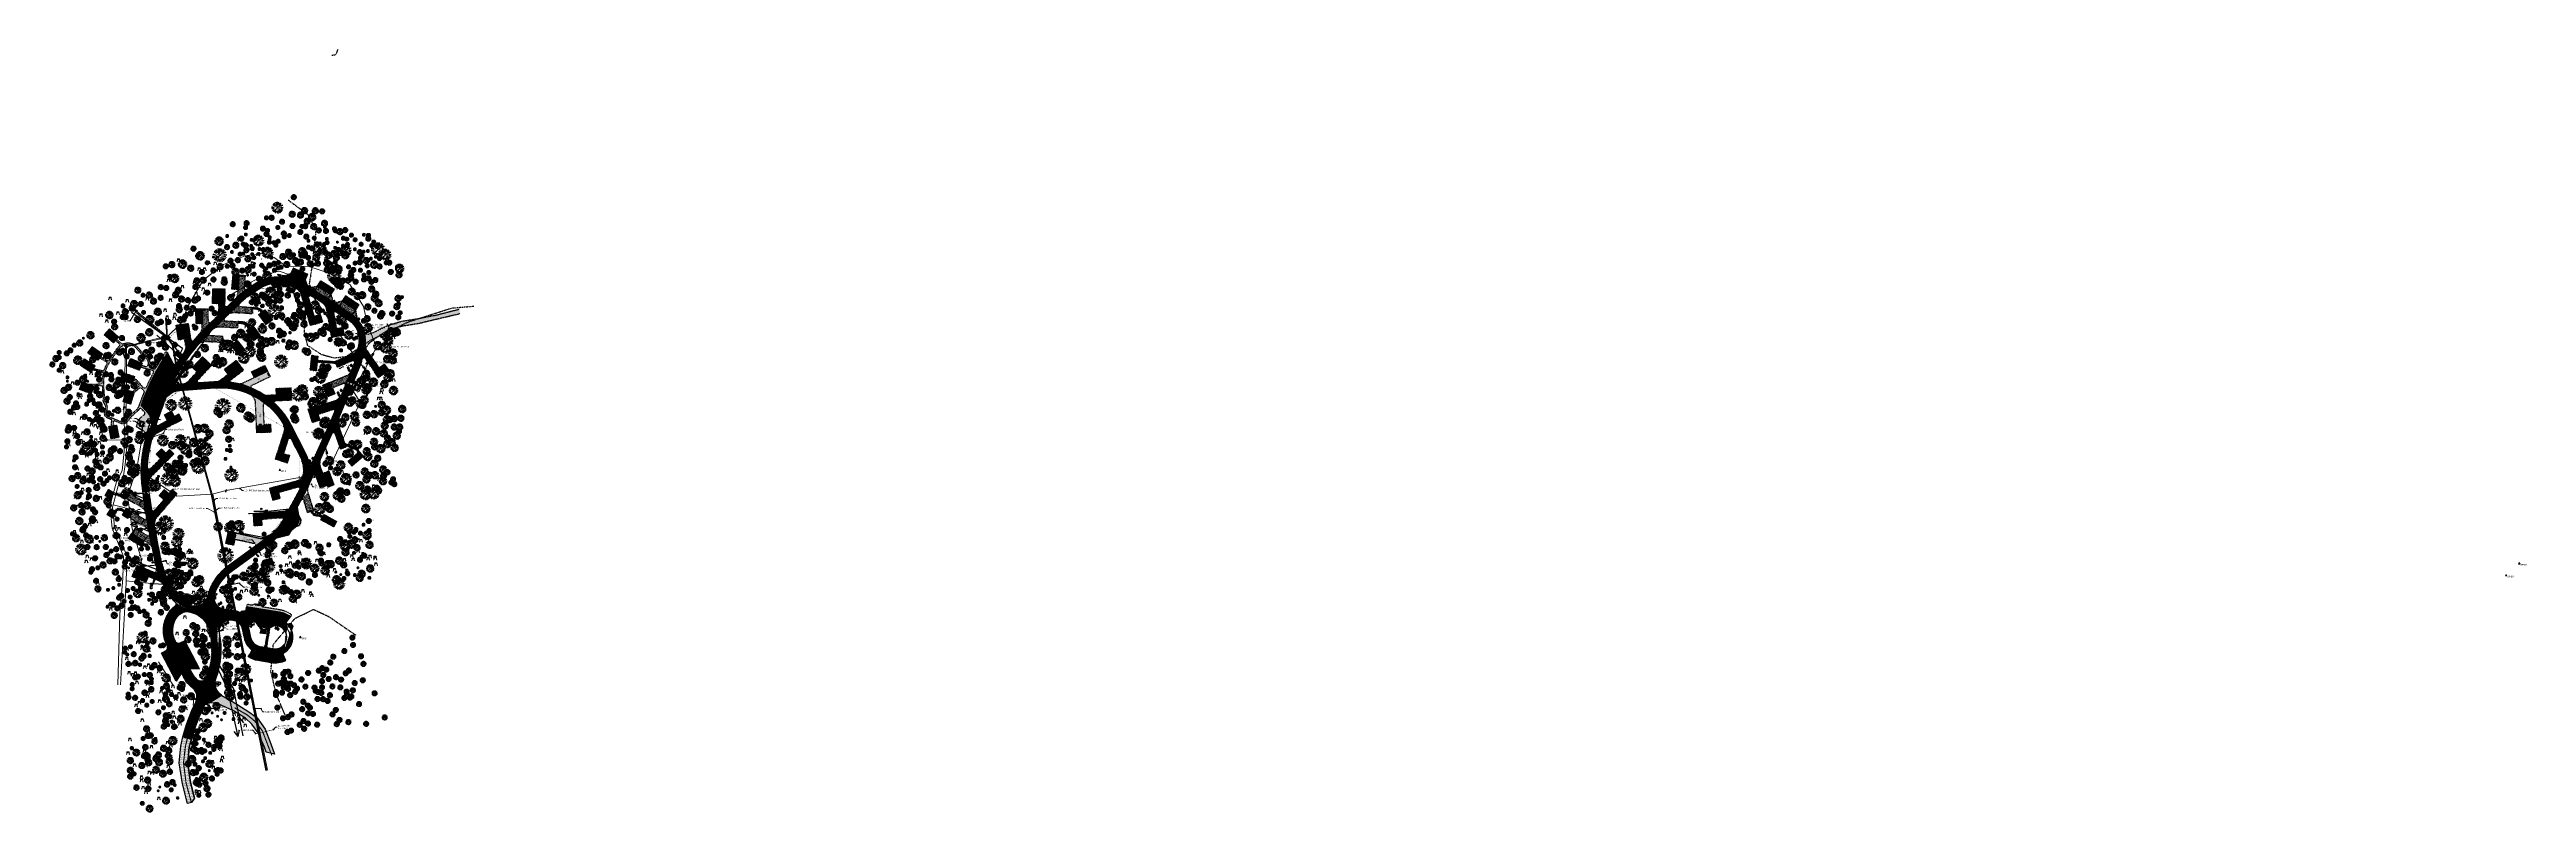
# Model space of a CAD drawing. Header units: feet. Extents: x 1134296 to 1140710, y 647902 to 649877.
import ezdxf
from ezdxf import colors
from ezdxf.entities.mleader import LeaderData, LeaderLine
from ezdxf.enums import TextEntityAlignment as Align
from ezdxf.lldxf.tags import DXFTag
from ezdxf.math import Vec2, Vec3

# ---------------------------------------------------------------- set-up
doc = ezdxf.new("R2010")
doc.units = ezdxf.units.FT
doc.header["$MEASUREMENT"] = 0
for name, pattern in [('CENTER2', [1.125, 0.75, -0.125, 0.125, -0.125]), ('DASHED4', [0.1875, 0.125, -0.0625]), ('DASHED8', [0.09375, 0.0625, -0.03125]), ('DIVIDE2', [0.625, 0.25, -0.125, 0, -0.125, 0, -0.125]), ('DOT', [0.25, 0, -0.25]), ('HIDDEN', [0.375, 0.25, -0.125]), ('HIDDEN4', [0.095, 0.05, -0.045]), ('PHANTOM2', [1.25, 0.625, -0.125, 0.125, -0.125, 0.125, -0.125]), ('RAD', [0.13, 0.08, -0.05])]:
    doc.linetypes.add(name, pattern=pattern)
for name, color, linetype in [('-AGGREGATE', 8, 'Continuous'), ('-BARRIERROCK', 6, 'Continuous'), ('-BOLTS-LAGS-SCREWS', 7, 'Continuous'), ('-CONCRETE', 9, 'Continuous'), ('-HARDWARE', 7, 'Continuous'), ('-TIMBER', 6, 'Continuous'), ('-WOOD', 5, 'Continuous'), ('A-BULLETINBOARD', 3, 'Continuous'), ('A-POSTS&BEAMS', 5, 'Continuous'), ('C-BLDG-DOOR', 5, 'Continuous'), ('C-BLDG-OTLN', 4, 'Continuous'), ('C-BLDG-PATT', 8, 'Continuous'), ('C-CAMPSITE-PADS', 6, 'Continuous'), ('C-FENCE-FOOTING', 7, 'DASHED8'), ('C-PRKG-ASPH', 5, 'Continuous'), ('C-PRKG-BOLL', 5, 'Continuous'), ('C-PRKG-BOLL-FTNG', 5, 'HIDDEN4'), ('C-PRKG-BOLLARD', 5, 'Continuous'), ('C-PRKG-GRVL', 8, 'Continuous'), ('C-PRKG-SIGN', 5, 'Continuous'), ('C-PRKG-STRP', 136, 'Continuous'), ('C-PRKG-WHEL-STOP', 5, 'Continuous'), ('C-ROAD-ASPHALT', 1, 'Continuous'), ('C-ROAD-CNTR', 1, 'CENTER2'), ('C-ROAD-GRVL', 1, 'RAD'), ('C-SITE-GATE', 1, 'Continuous'), ('C-SITE-SIGN', 4, 'Continuous'), ('C-SITE-TIMBER', 6, 'Continuous'), ('C-SWLK-CONC', 5, 'Continuous'), ('C-SWLK-CONC-PATT', 5, 'Continuous'), ('C-SWLK-GRVL', 5, 'RAD'), ('C-SWLK-GRVL-PATT', 8, 'Continuous'), ('C-UTIL-ELEC-MEP', 7, 'UGE (.5x)'), ('C-UTIL-HYDRANT', 5, 'Continuous'), ('C-UTIL-STRM-PIPE', 210, 'Continuous'), ('C-UTIL-STRM-STRC', 210, 'Continuous'), ('C-UTIL-WATER-MEP', 7, 'WATER (.5x)'), ('G-TEXT-ST02', 2, 'Continuous'), ('G-XREF', 7, 'Continuous'), ('L-BARRIERROCK', 6, 'Continuous'), ('V-FLOOD-PLAIN', 2, 'DIVIDE2'), ('V-PVMT-ASPH', 111, 'Continuous'), ('V-PVMT-GRVL', 120, 'RAD'), ('V-SITE-SIGN', 222, 'Continuous'), ('V-TOPO-SPOT', 8, 'Continuous'), ('V-UTIL-POWR-STRC', 1, 'Continuous'), ('V-UTIL-SSWR-STRC', 8, 'Continuous'), ('V-UTIL-STRM-STRC', 8, 'Continuous'), ('V-UTIL-WATR-STRC', 8, 'Continuous'), ('XX-NODE-BLDG', 8, 'Continuous')]:
    doc.layers.add(name, color=color, linetype=linetype)
for name, color, linetype, lineweight in [('-ANGLE-IRON', 8, 'Continuous', 25), ('C-ANNO-TEXT-3', 8, 'Continuous', 20), ('V-ANNO-TEXT', 8, 'Continuous', 13), ('V-LEGL-PROP-MRKR', 8, 'Continuous', 13), ('V-PVMT-HTCH-ASPH', 8, 'Continuous', 13), ('V-PVMT-HTCH-GRVL', 8, 'Continuous', 20), ('V-SITE-BLDG', 15, 'Continuous', 35), ('V-SITE-BLDG-DEMO', 1, 'Continuous', 35), ('V-SITE-BLDG-HTCH', 8, 'Continuous', 13), ('V-SITE-BLDG-HTCH-DEMO', 1, 'Continuous', 13), ('V-SITE-FENC', 8, 'Continuous', 18), ('V-SITE-ROCK', 8, 'Continuous', 18), ('V-SITE-SURV', 8, 'Continuous', 18), ('V-SITE-VEGE', 8, 'Continuous', 18), ('V-SITE-WALL', 8, 'Continuous', 18), ('V-UTIL-IRRI', 8, 'Continuous', 15), ('V-UTIL-POWR-LINE-UNDR', 8, 'EXIST_PROP POWER UNDERGROUND LINE 1', 15), ('V-UTIL-STRM-LINE', 8, 'STORM (.5x)', 15), ('V-UTIL-WATR-LINE', 8, 'WATER', 15)]:
    doc.layers.add(name, color=color, linetype=linetype, lineweight=lineweight)
doc.layers.add('A-HIDDEN', color=8, linetype='DOT', plot=False)
doc.layers.add('V-PVMT-CNTR', color=8, linetype='Continuous', lineweight=5, plot=False)
doc.styles.add('Arial', font='arial.ttf', dxfattribs={"height": 180})
doc.styles.add('Normal', font='arial.ttf', dxfattribs={"height": 0.1})
doc.styles.add('SEI Annotative', font='tahoma.ttf', dxfattribs={"height": 0.1})
doc.styles.add('SEI-Dim & Leader', font='tahoma.ttf')
doc.styles.get("Standard").update_dxf_attribs({"font": 'arial.ttf'})
tags = doc.linetypes.add('EXIST_PROP POWER UNDERGROUND LINE 1', pattern='A,1.5,-0.2,["P-UG",Standard,S=0.08,R=0,X=-0.1,Y=-0.04],-0.3', length=2).pattern_tags.tags
tags[6] = DXFTag(74, 10)
tags = doc.linetypes.add('STORM (.5x)', pattern='A,0.75,-0.2,["SD",Standard,S=0.08,R=0,X=-0.1,Y=-0.04],-0.15', length=1.1).pattern_tags.tags
tags[6] = DXFTag(74, 10)
tags = doc.linetypes.add('UGE (.5x)', pattern='A,0.75,-0.2,["UGE",Standard,S=0.08,R=0,X=-0.1,Y=-0.04],-0.2', length=1.15).pattern_tags.tags
tags[6] = DXFTag(74, 10)
tags = doc.linetypes.add('WATER', pattern='A,1.5,-0.2,["W",Standard,S=0.08,R=0,X=-0.1,Y=-0.04],-0.05', length=1.75).pattern_tags.tags
tags[6] = DXFTag(74, 10)
tags = doc.linetypes.add('WATER (.5x)', pattern='A,0.75,-0.2,["W",Standard,S=0.08,R=0,X=-0.1,Y=-0.04],-0.05', length=1).pattern_tags.tags
tags[6] = DXFTag(74, 10)
pattern_1 = [(37.5, (0, 0), (-0.0629933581, 1.926823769), [0, -1.52, 0, -1.7, 0, -1.625]), (7.5, (0, 0), (1.7697767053, 2.822146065), [0, -0.82, 0, -1.37, 0, -0.525]), (327.5, (-1.23, 0), (3.1141418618, 0.0056590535), [0, -0.5, 0, -1.8, 0, -2.35]), (317.5, (-1.23, 0), (3.0061266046, 0.877675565), [0, -0.25, 0, -1.18, 0, -1.35])]
pattern_2 = [(228.012787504, (3.6, 5), (-40, -45), [0.67268, -66.595440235]), (184.969740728, (3.15, 4.5), (60, 5), [1.15434, -114.279623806]), (132.510447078, (2, 4.4), (50, -55), [0.81394, -80.58016298]), (267.273689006, (0.05, 3.15), (5, 100), [1.05119, -104.067790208]), (292.833654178, (0, 2.1), (-25, 60), [1.030775, -102.04686564]), (357.273689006, (0.4, 1.15), (-100, 5), [1.05119, -104.067790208]), (37.694240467, (1.45, 1.1), (-65, -50), [1.390145, -137.624242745]), (72.255328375, (2.55, 1.95), (35, 110), [1.31244, -129.931607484]), (121.429565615, (2.95, 3.2), (-40, 65), [1.05475, -104.420365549]), (175.23635831, (2.4, 4.1), (55, -5), [1.20416, -59.003812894]), (222.397437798, (1.2, 4.2), (-60, -55), [1.55724, -154.166875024]), (138.814074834, (5, 3.1), (-35, 30), [0.531505, -52.619224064]), (171.46923439, (4.6, 3.45), (65, -10), [1.011185, -100.10755708]), (225, (3.6, 3.6), (-6e-16, -5), [0.707105, -6.363962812]), (203.198590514, (3.25, 4.2), (25, 10), [0.38079, -37.69807553]), (291.80140949, (2.9, 4.05), (-5, 15), [0.538515, -26.387309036]), (30.96375653, (3.1, 3.55), (15, 10), [0.874645, -28.280114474]), (161.56505118, (3.85, 4), (10, -5), [0.632455, -15.1789333]), (16.389540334, (0, 4.05), (50, 15), [0.886, -87.714225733]), (70.346175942, (0.85, 4.3), (-20.00000000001, -55.00000000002), [0.743305, -73.587038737]), (293.198590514, (3.85, 5), (-10, 25), [0.761575, -37.31729053]), (343.610459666, (4.15, 4.3), (-50, 15), [0.886, -87.714225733]), (339.44395478, (0, 0.95), (-25, 10), [0.8544, -41.865618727]), (294.77514057, (0.8, 0.65), (-25, 55), [0.71589, -70.873215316]), (66.801409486, (3.9, 0), (10, 25), [0.761575, -37.31729053]), (17.354024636, (4.2, 0.7), (-65, -20), [0.838155, -82.977118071]), (69.44395478, (1.45, 0), (-10, -25), [0.4272, -42.292818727]), (101.30993247, (3.6, 0), (-5, 20), [0.25495, -25.240147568]), (165.96375653, (3.55, 0.25), (15, -5), [1.030775, -19.584753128]), (186.009005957, (2.55, 0.5), (50, 5), [0.95525, -94.569615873]), (303.69006753, (3.1, 3.1), (-5, 10), [0.72111, -17.306646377]), (353.157226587, (3.5, 2.5), (85, -10), [1.25897, -124.63781312]), (60.9453959, (4.75, 2.35), (-20, -35), [0.51478, -50.963370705]), (90, (5, 2.8), (-5, 5), [0.3, -4.7]), (120.256437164, (2.45, 0.65), (20, -35), [0.69462, -68.767599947]), (48.012787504, (2.1, 1.25), (40, 45), [1.34536, -65.922760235]), (0, (3, 2.25), (5, 5), [1.3, -3.7]), (325.30484647, (4.3, 2.25), (50, -35), [0.79057, -78.266371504]), (254.0546041, (4.95, 1.8), (-5, -20), [0.72801, -35.672539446]), (207.645975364, (4.75, 1.1), (-95, -50), [1.185325, -117.347370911]), (175.42607874, (3.7, 0.55), (-65, 5), [1.253995, -124.14536704])]

# ---------------------------------------------------------------- blocks, each defined once
blk = doc.blocks.new('*X790')
for p, q in [((69.5, 22.9), (70, 22.9)), ((69.5, 22.8), (70, 22.8)), ((69.5, 22.8), (70, 22.8)), ((69.5, 22.8), (70, 22.8)), ((69.5, 22.8), (70, 22.8)), ((69.5, 22.7), (70, 22.7)), ((69.5, 22.7), (70, 22.7)), ((69.5, 22.7), (70, 22.7)), ((69.5, 22.6), (70, 22.6)), ((69.6, 23), (69.9, 23)), ((69.6, 22.9), (69.9, 22.9)), ((69.6, 22.9), (69.9, 22.9)), ((69.6, 22.6), (69.9, 22.6)), ((69.6, 22.6), (69.9, 22.6)), ((69.6, 22.5), (69.9, 22.5))]:
    blk.add_line(p, q)
blk = doc.blocks.new('V-LEGL-v-gps')
for p, q in [((0, 0.1), (-0.08, -0.05)), ((0.07, -0.05), (0, 0.1)), ((-0.08, -0.05), (0.07, -0.05))]:
    blk.add_line(p, q)
for radius in [0.0439, 0.025, 0.0125]:
    blk.add_circle((0, 0), radius)
at = {"xscale": 0.1000000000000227, "yscale": 0.1000000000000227, "zscale": 0.1000000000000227}
blk.add_blockref('*X790', (-6.98, -2.28), dxfattribs=at)
blk = doc.blocks.new('V-UTIL-WATR-Water Shutoff')
blk.add_circle((0, 0), 0.04)
at = {"style": 'SEI-Dim & Leader'}
for s, rotation, p in [('W', 45, (-0.04, 0.04)), ('O', 315, (0.04, 0.04))]:
    blk.add_text(s, height=0.04, rotation=rotation, dxfattribs=at).set_placement(p, align=Align.CENTER)
blk.add_text('S', height=0.04, dxfattribs=at).set_placement((0, 0.06), align=Align.CENTER)
blk = doc.blocks.new('*U803', base_point=(1134826.363, 648170.821))
at = {"xscale": 39.73102651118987, "yscale": 39.73102651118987, "zscale": 39.73102651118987}
blk.add_blockref('V-UTIL-WATR-Water Shutoff', (1134826.363, 648170.821), dxfattribs=at)
blk = doc.blocks.new('*U804', base_point=(1134826.551, 648169.775))
at = {"xscale": 39.73102651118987, "yscale": 39.73102651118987, "zscale": 39.73102651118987}
blk.add_blockref('V-UTIL-WATR-Water Shutoff', (1134826.551, 648169.775), dxfattribs=at)
blk = doc.blocks.new('V-SITE-Sign')
blk.add_line((-0.12, 0), (0.12, 0))
blk.add_circle((0, -0.02), 0.02)
blk = doc.blocks.new('*U805', base_point=(1134772.052, 648350.501))
at = {"xscale": 39.99999999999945, "yscale": 39.99999999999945, "zscale": 39.99999999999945, "rotation": 90.00000000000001}
blk.add_blockref('V-SITE-Sign', (1134772.052, 648350.501), dxfattribs=at)
blk = doc.blocks.new('*U806', base_point=(1135154.133, 649133.53))
at = {"xscale": 39.99999999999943, "yscale": 39.99999999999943, "zscale": 39.99999999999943, "rotation": 115}
blk.add_blockref('V-SITE-Sign', (1135154.133, 649133.53), dxfattribs=at)
blk = doc.blocks.new('V-UTIL-IRRI-Spigot')
for points in [[(-1, 1.7), (-0.5, 0.9)], [(-0.5, -0.9), (0.5, 0.9)], [(0.5, -0.9), (1, -1.7)]]:
    blk.add_lwpolyline(points)
for radius in [1, 0.5]:
    blk.add_circle((0, 0), radius)
blk = doc.blocks.new('*U808', base_point=(1135118.543, 648981.959))
at = {"xscale": 0.9237604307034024, "yscale": 0.9237604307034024, "zscale": 0.9237604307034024}
blk.add_blockref('V-UTIL-IRRI-Spigot', (1135118.543, 648981.959), dxfattribs=at)
blk = doc.blocks.new('*U810', base_point=(1134998.911, 648764.627))
at = {"xscale": 0.9237604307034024, "yscale": 0.9237604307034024, "zscale": 0.9237604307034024}
blk.add_blockref('V-UTIL-IRRI-Spigot', (1134998.911, 648764.627), dxfattribs=at)
blk = doc.blocks.new('*U812', base_point=(1135109.755, 649053.73))
at = {"xscale": 39.73102651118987, "yscale": 39.73102651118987, "zscale": 39.73102651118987}
blk.add_blockref('V-UTIL-WATR-Water Shutoff', (1135109.755, 649053.73), dxfattribs=at)
blk = doc.blocks.new('*U813', base_point=(1135113.62, 649049.674))
at = {"xscale": 39.73102651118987, "yscale": 39.73102651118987, "zscale": 39.73102651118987}
blk.add_blockref('V-UTIL-WATR-Water Shutoff', (1135113.62, 649049.674), dxfattribs=at)
blk = doc.blocks.new('*U814', base_point=(1135130.742, 649077.681))
at = {"xscale": 39.99999999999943, "yscale": 39.99999999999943, "zscale": 39.99999999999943, "rotation": 79.99999999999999}
blk.add_blockref('V-SITE-Sign', (1135130.742, 649077.681), dxfattribs=at)
blk = doc.blocks.new('V-UTIL-EPED')
for p, q in [((-0.05, 0.05), (-0.05, -0.05)), ((0.05, 0.05), (-0.05, 0.05)), ((0.05, -0.05), (0.05, 0.05)), ((-0.05, -0.05), (0.05, -0.05))]:
    blk.add_line(p, q)
at = {"style": 'SEI-Dim & Leader'}
blk.add_text('E', height=0.06, dxfattribs=at).set_placement((0, 0), align=Align.MIDDLE_CENTER)
blk = doc.blocks.new('*U816', base_point=(1134511.816, 648684.869))
at = {"xscale": 39.99999999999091, "yscale": 39.99999999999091, "zscale": 39.99999999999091}
blk.add_blockref('V-UTIL-EPED', (1134511.816, 648684.869), dxfattribs=at)
blk = doc.blocks.new('V-SITE-VEGE-Coniferious Tree 2')
at = {"color": 0, "linetype": 'ByBlock'}
for p, q in [((-0.31, 0.03), (-0.5, 0.05)), ((-0.3, 0.06), (-0.49, 0.1)), ((-0.22, 0.16), (-0.4, 0.29)), ((-0.28, 0.16), (-0.39, 0.23)), ((-0.18, 0.2), (-0.33, 0.37)), ((-0.08, 0.11), (-0.29, 0.4)), ((-0.15, 0.25), (-0.25, 0.43)), ((-0.02, 0.01), (-0.23, 0.1)), ((-0.06, 0.19), (-0.15, 0.48)), ((-0.06, 0.27), (-0.1, 0.49)), ((0, 0), (-0.05, 0.5)), ((0, 0.22), (0, 0.5)), ((0, 0), (0.23, 0.17)), ((0.03, 0.28), (0.05, 0.5)), ((0.06, 0.27), (0.1, 0.49)), ((0.07, 0.21), (0.14, 0.43)), ((0.1, 0.11), (0.33, 0.37)), ((0.14, 0.24), (0.25, 0.43)), ((0.17, 0.02), (0.5, 0.05)), ((0.19, 0.26), (0.29, 0.4)), ((0.19, 0.17), (0.31, 0.28)), ((0.25, 0.14), (0.43, 0.25)), ((0.27, 0.12), (0.46, 0.2)), ((0.29, 0.06), (0.39, 0.08)), ((0.3, 0), (0.5, 0)), ((-0.22, -0.02), (-0.5, -0.05)), ((-0.3, -0.06), (-0.49, -0.1)), ((-0.29, -0.13), (-0.46, -0.2)), ((-0.25, -0.18), (-0.4, -0.29)), ((-0.13, -0.12), (-0.37, -0.33)), ((-0.18, -0.25), (-0.28, -0.38)), ((-0.02, -0.03), (-0.21, -0.24)), ((-0.12, -0.27), (-0.19, -0.42)), ((-0.09, -0.28), (-0.15, -0.48)), ((-0.03, -0.28), (-0.04, -0.42)), ((0, -0.28), (0, -0.5)), ((0.02, -0.01), (0.27, -0.12)), ((0.05, -0.15), (0.12, -0.37)), ((0.06, -0.29), (0.1, -0.49)), ((0.11, -0.13), (0.27, -0.3)), ((0.11, -0.25), (0.2, -0.46)), ((0.17, -0.23), (0.29, -0.4)), ((0.23, -0.2), (0.37, -0.33)), ((0.26, -0.15), (0.43, -0.25)), ((0.29, -0.06), (0.43, -0.09)), ((0.29, -0.09), (0.48, -0.15))]:
    blk.add_line(p, q, dxfattribs=at)
blk.add_circle((0, 0), 0.0208)
blk = doc.blocks.new('V-SITE-VEGE-Stump')
for points in [[(-0.12, -0.01, 0.052613), (-0.1, 0.01, 0.106195), (-0.09, 0.02, 0.044862), (-0.08, 0.05, 0.020074), (-0.08, 0.12, 0.011675), (-0.08, 0.14, 0.007866), (-0.08, 0.16)], [(0.02, 0.16, -0.082864), (0.01, 0.14, -0.111324), (0, 0.13, -0.039313), (-0.02, 0.12, -0.049197), (-0.03, 0.12, -0.066002), (-0.04, 0.12, -0.070187), (-0.06, 0.12, -0.114859), (-0.07, 0.12, -0.075938), (-0.08, 0.13)], [(-0.08, 0.16, -0.027668), (-0.05, 0.16, -0.067978), (-0.04, 0.16), (0.01, 0.16), (0.05, 0.16)], [(0.05, 0.16, 0.004334), (0.05, 0.14, 0.008344), (0.05, 0.13), (0.06, 0.08, 0.046252), (0.06, 0.03, 0.069625), (0.07, 0, 0.149725), (0.08, 0, 0.058523), (0.1, -0.01)]]:
    blk.add_lwpolyline(points, format="xyb")
blk = doc.blocks.new('V-SITE-VEGE-Bush')
for centre, radius, start, end in [((-0.07, 0.01), 0.03, 90, 270), ((-0.05, 0.04), 0.0372, 47.7263, 199.6538), ((0, 0.05), 0.0354, 8.1301, 171.8699), ((0.06, 0.04), 0.0361, 303.6901, 146.3099), ((0.06, -0.01), 0.0336, 246.1613, 60.7086), ((-0.07, -0.04), 0.027, 104.4898, 329.25), ((-0.02, -0.06), 0.0307, 177.6627, 343.4127), ((0.03, -0.05), 0.0337, 201.8014, 31.3287)]:
    blk.add_arc(centre, radius, start, end)
blk = doc.blocks.new('*U824', base_point=(1134730.838, 648231.84))
at = {"xscale": 40.63722922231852, "yscale": 40.63722922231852, "zscale": 40.63722922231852}
blk.add_blockref('V-SITE-VEGE-Bush', (1134730.838, 648231.84), dxfattribs=at)
blk = doc.blocks.new('*U825', base_point=(1134731.555, 648236.584))
at = {"xscale": 40.63722922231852, "yscale": 40.63722922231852, "zscale": 40.63722922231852}
blk.add_blockref('V-SITE-VEGE-Bush', (1134731.555, 648236.584), dxfattribs=at)
blk = doc.blocks.new('*U826', base_point=(1134735.977, 648235.627))
at = {"xscale": 40.63722922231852, "yscale": 40.63722922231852, "zscale": 40.63722922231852}
blk.add_blockref('V-SITE-VEGE-Bush', (1134735.977, 648235.627), dxfattribs=at)
blk = doc.blocks.new('V-SITE-Meter')
blk.add_circle((0, 0), 0.08)
at = {"style": 'SEI-Dim & Leader'}
blk.add_text('M', height=0.08, dxfattribs=at).set_placement((0, 0), align=Align.MIDDLE_CENTER)
blk = doc.blocks.new('*U831', base_point=(1135021.655, 649297.834))
at = {"xscale": 31.25, "yscale": 31.25, "zscale": 31.25}
blk.add_blockref('V-SITE-Meter', (1135021.655, 649297.834), dxfattribs=at)
blk = doc.blocks.new('*U832', base_point=(1134888.361, 649293.658))
at = {"xscale": 0.9237604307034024, "yscale": 0.9237604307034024, "zscale": 0.9237604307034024}
blk.add_blockref('V-UTIL-IRRI-Spigot', (1134888.361, 649293.658), dxfattribs=at)
blk = doc.blocks.new('Finished Floor Elevation')
h = blk.add_hatch(color=256)
h.dxf.hatch_style = 1
h.paths.add_polyline_path([(-0.05, -0.05), (-0.05, 0.05), (0, 0)])
blk.add_lwpolyline([(-0.05, -0.05), (-0.05, 0.05), (0, 0)], close=True)
blk = doc.blocks.new('*U834', base_point=(1134600.703, 649134.02))
at = {"xscale": 39.73102651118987, "yscale": 39.73102651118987, "zscale": 39.73102651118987}
blk.add_blockref('V-UTIL-WATR-Water Shutoff', (1134600.703, 649134.02), dxfattribs=at)
blk = doc.blocks.new('*U835', base_point=(1134600.621, 649133.552))
at = {"xscale": 39.73102651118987, "yscale": 39.73102651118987, "zscale": 39.73102651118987}
blk.add_blockref('V-UTIL-WATR-Water Shutoff', (1134600.621, 649133.552), dxfattribs=at)
blk = doc.blocks.new('*U836', base_point=(1134535.172, 648864.348))
at = {"xscale": 39.73102651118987, "yscale": 39.73102651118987, "zscale": 39.73102651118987}
blk.add_blockref('V-UTIL-WATR-Water Shutoff', (1134535.172, 648864.348), dxfattribs=at)
blk = doc.blocks.new('V-UTIL-IRRI-Sprinkler Control Box')
at = {"color": 0, "linetype": 'ByBlock', "lineweight": -2}
for p, q in [((-0.04, 0.04), (-0.04, -0.04)), ((0.04, 0.04), (-0.04, 0.04)), ((0.04, -0.04), (0.04, 0.04)), ((-0.04, -0.04), (0.04, -0.04))]:
    blk.add_line(p, q, dxfattribs=at)
blk.add_circle((0, 0), 0.00322, dxfattribs=at)
blk = doc.blocks.new('*U837', base_point=(1134619.116, 649084.775))
at = {"xscale": 39.82222222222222, "yscale": 39.82222222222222, "zscale": 39.82222222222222}
blk.add_blockref('V-UTIL-IRRI-Sprinkler Control Box', (1134619.116, 649084.775), dxfattribs=at)
blk = doc.blocks.new('V-UTIL-WATR-Well')
at = {"color": 0, "linetype": 'ByBlock', "lineweight": -2}
for radius in [0.08, 0.0625]:
    blk.add_circle((0, 0), radius, dxfattribs=at)
at = {"color": 0, "linetype": 'ByBlock', "lineweight": -2, "style": 'SEI-Dim & Leader'}
blk.add_text('W', height=0.075, dxfattribs=at).set_placement((0, 0), align=Align.MIDDLE_CENTER)
blk = doc.blocks.new('*U839', base_point=(1134520.625, 649199.886))
at = {"xscale": 31.24999999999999, "yscale": 31.24999999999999, "zscale": 31.24999999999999}
blk.add_blockref('V-UTIL-WATR-Well', (1134520.625, 649199.886), dxfattribs=at)
blk = doc.blocks.new('*U840', base_point=(1134495.955, 649106.737))
at = {"xscale": 31.25, "yscale": 31.25, "zscale": 31.25}
blk.add_blockref('V-SITE-Meter', (1134495.955, 649106.737), dxfattribs=at)
blk = doc.blocks.new('V-UTIL-WATR-Valve')
for p, q in [((0, 0.05), (0.06, 0.05)), ((0, -0.05), (0, 0.05)), ((-0.05, -0.05), (0, -0.05))]:
    blk.add_line(p, q)
blk = doc.blocks.new('*U841', base_point=(1134753.653, 648734.572))
at = {"xscale": 41.34403091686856, "yscale": 41.34403091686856, "zscale": 41.34403091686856}
blk.add_blockref('V-UTIL-WATR-Valve', (1134753.653, 648734.572), dxfattribs=at)
blk = doc.blocks.new('V-LEGL- Corner Location')
at = {"lineweight": 25}
h = blk.add_hatch(color=256, dxfattribs=at)
h.dxf.hatch_style = 1
edge = h.paths.add_edge_path()
edge.add_arc((0, 0), 0.5, 0, 360)
blk.add_circle((0, 0), 0.5, dxfattribs=at)
blk = doc.blocks.new('*U842', base_point=(1135119.754, 648653.348))
at = {"linetype": 'ByBlock', "lineweight": -2, "xscale": 3.2, "yscale": 3.2, "zscale": 3.2, "rotation": 8.537736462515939e-07}
blk.add_blockref('V-LEGL- Corner Location', (1135119.754, 648653.348), dxfattribs=at)
blk = doc.blocks.new('*U844', base_point=(1134533.417, 648547.604))
at = {"xscale": 0.9237604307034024, "yscale": 0.9237604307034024, "zscale": 0.9237604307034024}
blk.add_blockref('V-UTIL-IRRI-Spigot', (1134533.417, 648547.604), dxfattribs=at)
blk = doc.blocks.new('*U845', base_point=(1134534.843, 648556.084))
at = {"xscale": 41.34403091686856, "yscale": 41.34403091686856, "zscale": 41.34403091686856}
blk.add_blockref('V-UTIL-WATR-Valve', (1134534.843, 648556.084), dxfattribs=at)
blk = doc.blocks.new('*U847', base_point=(1134510.895, 648680.812))
at = {"xscale": 0.9237604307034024, "yscale": 0.9237604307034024, "zscale": 0.9237604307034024}
blk.add_blockref('V-UTIL-IRRI-Spigot', (1134510.895, 648680.812), dxfattribs=at)
blk = doc.blocks.new('*U848', base_point=(1134503.569, 648721.905))
at = {"xscale": 0.9237604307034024, "yscale": 0.9237604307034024, "zscale": 0.9237604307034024}
blk.add_blockref('V-UTIL-IRRI-Spigot', (1134503.569, 648721.905), dxfattribs=at)
blk = doc.blocks.new('*U849', base_point=(1134503.148, 648738.079))
at = {"xscale": 39.99999999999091, "yscale": 39.99999999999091, "zscale": 39.99999999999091}
blk.add_blockref('V-UTIL-EPED', (1134503.148, 648738.079), dxfattribs=at)
blk = doc.blocks.new('V-UTIL-STRM-Storm Sewer Manhole')
blk.add_circle((0, 0), 0.0625)
at = {"style": 'SEI-Dim & Leader'}
blk.add_text('D', height=0.08, dxfattribs=at).set_placement((0, 0), align=Align.MIDDLE_CENTER)
blk = doc.blocks.new('*U850', base_point=(1134529.479, 648634.721))
at = {"xscale": 40.00000000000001, "yscale": 40.00000000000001, "zscale": 40.00000000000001}
blk.add_blockref('V-UTIL-STRM-Storm Sewer Manhole', (1134529.479, 648634.721), dxfattribs=at)
blk = doc.blocks.new('V-UTIL-Cleanout')
for p, q in [((-0.07, -0.07), (0.07, 0.07)), ((0.07, -0.07), (-0.07, 0.07))]:
    blk.add_line(p, q)
blk.add_circle((0, 0), 0.0625)
blk = doc.blocks.new('*U851', base_point=(1134517.696, 648728.388))
at = {"xscale": 39.59797974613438, "yscale": 39.59797974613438, "zscale": 39.59797974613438}
blk.add_blockref('V-UTIL-Cleanout', (1134517.696, 648728.388), dxfattribs=at)
blk = doc.blocks.new('*U853', base_point=(1134533.85, 648857.053))
at = {"xscale": 0.9237604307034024, "yscale": 0.9237604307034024, "zscale": 0.9237604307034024}
blk.add_blockref('V-UTIL-IRRI-Spigot', (1134533.85, 648857.053), dxfattribs=at)
blk = doc.blocks.new('*U854', base_point=(1134442.919, 648867.032))
at = {"xscale": 39.99999999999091, "yscale": 39.99999999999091, "zscale": 39.99999999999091}
blk.add_blockref('V-UTIL-EPED', (1134442.919, 648867.032), dxfattribs=at)
blk = doc.blocks.new('*U855', base_point=(1134442.551, 648865.937))
at = {"xscale": 39.99999999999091, "yscale": 39.99999999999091, "zscale": 39.99999999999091}
blk.add_blockref('V-UTIL-EPED', (1134442.551, 648865.937), dxfattribs=at)
blk = doc.blocks.new('*U856', base_point=(1134946.432, 649283.888))
at = {"xscale": 41.34403091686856, "yscale": 41.34403091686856, "zscale": 41.34403091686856}
blk.add_blockref('V-UTIL-WATR-Valve', (1134946.432, 649283.888), dxfattribs=at)
blk = doc.blocks.new('_Open90')
at = {"color": 0, "linetype": 'ByBlock', "lineweight": -2}
for p, q in [((0, 0), (-1, 0)), ((-0.5, 0.5), (0, 0)), ((0, 0), (-0.5, -0.5))]:
    blk.add_line(p, q, dxfattribs=at)
blk = doc.blocks.new('V-UTIL-POWR-TRANS')
blk.add_lwpolyline([(-0.08, 0.07), (0.07, 0.07), (0.07, -0.08), (-0.08, -0.08)], close=True)
at = {"style": 'SEI-Dim & Leader'}
blk.add_text('T', height=0.09, dxfattribs=at).set_placement((0, 0), align=Align.MIDDLE_CENTER)
blk = doc.blocks.new('*U857', base_point=(1134826.363, 648170.821))
at = {"xscale": 39.73102651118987, "yscale": 39.73102651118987, "zscale": 39.73102651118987}
blk.add_blockref('V-UTIL-WATR-Water Shutoff', (1134826.363, 648170.821), dxfattribs=at)
blk = doc.blocks.new('*U858', base_point=(1134826.551, 648169.775))
at = {"xscale": 39.73102651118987, "yscale": 39.73102651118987, "zscale": 39.73102651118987}
blk.add_blockref('V-UTIL-WATR-Water Shutoff', (1134826.551, 648169.775), dxfattribs=at)
blk = doc.blocks.new('*U859', base_point=(1134772.052, 648350.501))
at = {"xscale": 39.99999999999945, "yscale": 39.99999999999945, "zscale": 39.99999999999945, "rotation": 90.00000000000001}
blk.add_blockref('V-SITE-Sign', (1134772.052, 648350.501), dxfattribs=at)
blk = doc.blocks.new('*U860', base_point=(1135154.133, 649133.53))
at = {"xscale": 39.99999999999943, "yscale": 39.99999999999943, "zscale": 39.99999999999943, "rotation": 115}
blk.add_blockref('V-SITE-Sign', (1135154.133, 649133.53), dxfattribs=at)
blk = doc.blocks.new('*U862', base_point=(1135118.543, 648981.959))
at = {"xscale": 0.9237604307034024, "yscale": 0.9237604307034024, "zscale": 0.9237604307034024}
blk.add_blockref('V-UTIL-IRRI-Spigot', (1135118.543, 648981.959), dxfattribs=at)
blk = doc.blocks.new('*U863', base_point=(1134998.911, 648764.627))
at = {"xscale": 0.9237604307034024, "yscale": 0.9237604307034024, "zscale": 0.9237604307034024}
blk.add_blockref('V-UTIL-IRRI-Spigot', (1134998.911, 648764.627), dxfattribs=at)
blk = doc.blocks.new('*U865', base_point=(1135109.755, 649053.73))
at = {"xscale": 39.73102651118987, "yscale": 39.73102651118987, "zscale": 39.73102651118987}
blk.add_blockref('V-UTIL-WATR-Water Shutoff', (1135109.755, 649053.73), dxfattribs=at)
blk = doc.blocks.new('*U866', base_point=(1135113.62, 649049.674))
at = {"xscale": 39.73102651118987, "yscale": 39.73102651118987, "zscale": 39.73102651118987}
blk.add_blockref('V-UTIL-WATR-Water Shutoff', (1135113.62, 649049.674), dxfattribs=at)
blk = doc.blocks.new('*U867', base_point=(1135130.742, 649077.681))
at = {"xscale": 39.99999999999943, "yscale": 39.99999999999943, "zscale": 39.99999999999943, "rotation": 79.99999999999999}
blk.add_blockref('V-SITE-Sign', (1135130.742, 649077.681), dxfattribs=at)
blk = doc.blocks.new('*U869', base_point=(1134511.816, 648684.869))
at = {"xscale": 39.99999999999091, "yscale": 39.99999999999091, "zscale": 39.99999999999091}
blk.add_blockref('V-UTIL-EPED', (1134511.816, 648684.869), dxfattribs=at)
blk = doc.blocks.new('*U877', base_point=(1134730.838, 648231.84))
at = {"xscale": 40.63722922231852, "yscale": 40.63722922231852, "zscale": 40.63722922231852}
blk.add_blockref('V-SITE-VEGE-Bush', (1134730.838, 648231.84), dxfattribs=at)
blk = doc.blocks.new('*U878', base_point=(1134731.555, 648236.584))
at = {"xscale": 40.63722922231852, "yscale": 40.63722922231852, "zscale": 40.63722922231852}
blk.add_blockref('V-SITE-VEGE-Bush', (1134731.555, 648236.584), dxfattribs=at)
blk = doc.blocks.new('*U879', base_point=(1134735.977, 648235.627))
at = {"xscale": 40.63722922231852, "yscale": 40.63722922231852, "zscale": 40.63722922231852}
blk.add_blockref('V-SITE-VEGE-Bush', (1134735.977, 648235.627), dxfattribs=at)
blk = doc.blocks.new('*U884', base_point=(1135021.655, 649297.834))
at = {"xscale": 31.25, "yscale": 31.25, "zscale": 31.25}
blk.add_blockref('V-SITE-Meter', (1135021.655, 649297.834), dxfattribs=at)
blk = doc.blocks.new('*U885', base_point=(1134888.361, 649293.658))
at = {"xscale": 0.9237604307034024, "yscale": 0.9237604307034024, "zscale": 0.9237604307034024}
blk.add_blockref('V-UTIL-IRRI-Spigot', (1134888.361, 649293.658), dxfattribs=at)
blk = doc.blocks.new('*U887', base_point=(1134600.703, 649134.02))
at = {"xscale": 39.73102651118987, "yscale": 39.73102651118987, "zscale": 39.73102651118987}
blk.add_blockref('V-UTIL-WATR-Water Shutoff', (1134600.703, 649134.02), dxfattribs=at)
blk = doc.blocks.new('*U888', base_point=(1134600.621, 649133.552))
at = {"xscale": 39.73102651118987, "yscale": 39.73102651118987, "zscale": 39.73102651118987}
blk.add_blockref('V-UTIL-WATR-Water Shutoff', (1134600.621, 649133.552), dxfattribs=at)
blk = doc.blocks.new('*U889', base_point=(1134535.172, 648864.348))
at = {"xscale": 39.73102651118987, "yscale": 39.73102651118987, "zscale": 39.73102651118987}
blk.add_blockref('V-UTIL-WATR-Water Shutoff', (1134535.172, 648864.348), dxfattribs=at)
blk = doc.blocks.new('*U890', base_point=(1134619.116, 649084.775))
at = {"xscale": 39.82222222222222, "yscale": 39.82222222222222, "zscale": 39.82222222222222}
blk.add_blockref('V-UTIL-IRRI-Sprinkler Control Box', (1134619.116, 649084.775), dxfattribs=at)
blk = doc.blocks.new('*U892', base_point=(1134520.625, 649199.886))
at = {"xscale": 31.24999999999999, "yscale": 31.24999999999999, "zscale": 31.24999999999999}
blk.add_blockref('V-UTIL-WATR-Well', (1134520.625, 649199.886), dxfattribs=at)
blk = doc.blocks.new('*U893', base_point=(1134495.955, 649106.737))
at = {"xscale": 31.25, "yscale": 31.25, "zscale": 31.25}
blk.add_blockref('V-SITE-Meter', (1134495.955, 649106.737), dxfattribs=at)
blk = doc.blocks.new('*U894', base_point=(1134753.653, 648734.572))
at = {"xscale": 41.34403091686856, "yscale": 41.34403091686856, "zscale": 41.34403091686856}
blk.add_blockref('V-UTIL-WATR-Valve', (1134753.653, 648734.572), dxfattribs=at)
blk = doc.blocks.new('*U895', base_point=(1135119.754, 648653.348))
at = {"linetype": 'ByBlock', "lineweight": -2, "xscale": 3.2, "yscale": 3.2, "zscale": 3.2, "rotation": 8.537736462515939e-07}
blk.add_blockref('V-LEGL- Corner Location', (1135119.754, 648653.348), dxfattribs=at)
blk = doc.blocks.new('*U896', base_point=(1134533.417, 648547.604))
at = {"xscale": 0.9237604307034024, "yscale": 0.9237604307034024, "zscale": 0.9237604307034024}
blk.add_blockref('V-UTIL-IRRI-Spigot', (1134533.417, 648547.604), dxfattribs=at)
blk = doc.blocks.new('*U897', base_point=(1134534.843, 648556.084))
at = {"xscale": 41.34403091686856, "yscale": 41.34403091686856, "zscale": 41.34403091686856}
blk.add_blockref('V-UTIL-WATR-Valve', (1134534.843, 648556.084), dxfattribs=at)
blk = doc.blocks.new('*U899', base_point=(1134510.895, 648680.812))
at = {"xscale": 0.9237604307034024, "yscale": 0.9237604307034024, "zscale": 0.9237604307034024}
blk.add_blockref('V-UTIL-IRRI-Spigot', (1134510.895, 648680.812), dxfattribs=at)
blk = doc.blocks.new('*U900', base_point=(1134503.569, 648721.905))
at = {"xscale": 0.9237604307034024, "yscale": 0.9237604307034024, "zscale": 0.9237604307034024}
blk.add_blockref('V-UTIL-IRRI-Spigot', (1134503.569, 648721.905), dxfattribs=at)
blk = doc.blocks.new('*U901', base_point=(1134503.148, 648738.079))
at = {"xscale": 39.99999999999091, "yscale": 39.99999999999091, "zscale": 39.99999999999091}
blk.add_blockref('V-UTIL-EPED', (1134503.148, 648738.079), dxfattribs=at)
blk = doc.blocks.new('*U902', base_point=(1134529.479, 648634.721))
at = {"xscale": 40.00000000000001, "yscale": 40.00000000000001, "zscale": 40.00000000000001}
blk.add_blockref('V-UTIL-STRM-Storm Sewer Manhole', (1134529.479, 648634.721), dxfattribs=at)
blk = doc.blocks.new('*U903', base_point=(1134517.696, 648728.388))
at = {"xscale": 39.59797974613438, "yscale": 39.59797974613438, "zscale": 39.59797974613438}
blk.add_blockref('V-UTIL-Cleanout', (1134517.696, 648728.388), dxfattribs=at)
blk = doc.blocks.new('*U905', base_point=(1134533.85, 648857.053))
at = {"xscale": 0.9237604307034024, "yscale": 0.9237604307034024, "zscale": 0.9237604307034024}
blk.add_blockref('V-UTIL-IRRI-Spigot', (1134533.85, 648857.053), dxfattribs=at)
blk = doc.blocks.new('*U906', base_point=(1134442.919, 648867.032))
at = {"xscale": 39.99999999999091, "yscale": 39.99999999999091, "zscale": 39.99999999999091}
blk.add_blockref('V-UTIL-EPED', (1134442.919, 648867.032), dxfattribs=at)
blk = doc.blocks.new('*U907', base_point=(1134442.551, 648865.937))
at = {"xscale": 39.99999999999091, "yscale": 39.99999999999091, "zscale": 39.99999999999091}
blk.add_blockref('V-UTIL-EPED', (1134442.551, 648865.937), dxfattribs=at)
blk = doc.blocks.new('*U908', base_point=(1134946.432, 649283.888))
at = {"xscale": 41.34403091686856, "yscale": 41.34403091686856, "zscale": 41.34403091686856}
blk.add_blockref('V-UTIL-WATR-Valve', (1134946.432, 649283.888), dxfattribs=at)
blk = doc.blocks.new('V-LEGL- Corner Location 5')
h = blk.add_hatch(color=256)
h.dxf.hatch_style = 1
h.paths.add_polyline_path([(0, 0.5), (-0.5, -0.4), (0.5, -0.4)])
at = {"flags": 128}
blk.add_lwpolyline([(-0.5, -0.4), (0, 0.5), (0.5, -0.4)], close=True, dxfattribs=at)
blk = doc.blocks.new('*U909', base_point=(1135283, 648555.6))
at = {"layer": 'V-SITE-VEGE', "linetype": 'ByBlock', "insert": (1135290.3, 648562.9), "char_height": 0.6, "attachment_point": 7, "style": 'SEI-Dim & Leader'}
blk.add_mtext('15"', dxfattribs=at)
blk = doc.blocks.new('*U910', base_point=(1135283, 648555.6))
blk.add_blockref('*U909', (1135283, 648555.6))
blk = doc.blocks.new('*U911', base_point=(1135283, 648555.6))
at = {"xscale": 14.99981880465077, "yscale": 14.99981880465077, "zscale": 14.99981880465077}
blk.add_blockref('V-SITE-VEGE-Coniferious Tree 2', (1135283, 648555.6), dxfattribs=at)
blk.add_blockref('*U910', (1135283, 648555.6))
blk = doc.blocks.new("5'_BarrierRock")
at = {"layer": 'L-BARRIERROCK', "flags": 128}
for points in [[(4, 25), (-4, 23), (-11, 21), (-18, 20), (-22, 17), (-24, 10), (-26, 0), (-25, -3), (-27, -7), (-29, -10), (-29, -13), (-11, -25), (-9, -30), (-9, -32), (-9, -34), (-2, -35), (8, -32), (16, -30), (20, -27), (27, -19), (29, -9), (24, -6), (22, 2), (21, 6), (21, 11), (21, 15), (19, 19), (15, 22), (4, 25)], [(-24, -4), (-24, 1), (-22, 8), (-19, 13), (-14, 18), (-11, 20)], [(-20, 5), (-22, -3), (-21, -6), (-20, -9), (-17, -16), (-13, -19), (-7, -27), (-5, -29), (-3, -31), (-2, -31)], [(18, 11), (22, 2), (23, -6), (17, -14), (15, -18), (13, -23), (12, -26)]]:
    blk.add_lwpolyline(points, dxfattribs=at)
blk = doc.blocks.new('4p kiosk')
at = {"layer": 'A-BULLETINBOARD', "linetype": 'Continuous'}
for points in [[(-59, 1), (-59, -1), (-93, -15), (-93, -13)], [(-4, 1), (-4, -1), (-52, -1), (-52, 1)], [(4, 1), (4, -1), (37, -15), (38, -13)]]:
    blk.add_lwpolyline(points, close=True, dxfattribs=at)
at = {"layer": 'A-HIDDEN', "linetype": 'HIDDEN'}
for points in [[(-61, -2), (-61, -2), (-59, -1), (-59, 1), (-59, 1), (-59, -1)], [(-52, -1), (-50, -1), (-50, -1), (-52, -1), (-52, 1), (-52, 1)], [(-4, -1), (-6, -1), (-6, -1), (-4, -1), (-4, 1), (-4, 1)], [(6, -2), (6, -2), (4, -1), (4, 1), (4, 1), (4, -1)], [(-93, -15), (-91, -14), (-91, -14), (-92, -15), (-93, -13), (-93, -13)], [(37, -15), (35, -14), (35, -14), (37, -15), (38, -13), (38, -13)]]:
    blk.add_lwpolyline(points, close=True, dxfattribs=at)
at = {"layer": 'A-POSTS&BEAMS'}
for points in [[(-52, 4), (-59, 4), (-59, -4), (-52, -4)], [(-4, 4), (4, 4), (4, -4), (-4, -4)], [(-105, -23), (-108, -16), (-115, -19), (-112, -26)], [(-98, -20), (-101, -13), (-108, -16), (-105, -23)], [(-91, -17), (-94, -10), (-101, -13), (-98, -20)], [(36, -17), (39, -10), (46, -13), (43, -20)], [(43, -20), (46, -13), (53, -16), (50, -23)], [(50, -23), (53, -16), (60, -19), (57, -26)]]:
    blk.add_lwpolyline(points, close=True, dxfattribs=at)
blk = doc.blocks.new('Wheel_Stop')
for points in [[(-36, 6.75), (36, 6.75)], [(-36, -2.25), (-36, 6.75)], [(-35.625, 4.5), (-36, 6.75)], [(-35.625, 0), (-36, -2.25)], [(-35.955, 6.48), (35.955, 6.48)], [(-35.625, 4.5), (-35.625, 0)], [(-35.625, 4.5), (35.625, 4.5)], [(-35.625, 0), (35.625, 0)], [(35.625, 4.5), (36, 6.75)], [(35.625, 4.5), (35.625, 0)], [(35.625, 0), (36, -2.25)], [(36, -2.25), (36, 6.75)], [(-36, -2.25), (36, -2.25)], [(-35.955, -1.98), (35.955, -1.98)]]:
    blk.add_lwpolyline(points)
for centre in [(-30, 2.25), (30, 2.25)]:
    blk.add_circle(centre, 0.5)
blk = doc.blocks.new('*U1380')
at = {"flags": 128}
blk.add_lwpolyline([(2.3, -0.5), (0.2, -1.4), (-0.2, 1.4), (2, 1.1)], dxfattribs=at)
blk.add_lwpolyline([(-0.2, 1.2), (1.3, 0.7, -0.609257), (1.4, -0.4), (0.2, -1.2)], format="xyb", dxfattribs=at)
blk.add_lwpolyline([(5.8, 1.6), (6.1, 0), (2.3, -0.5), (2, 1.1)], close=True, dxfattribs=at)
at = {"layer": 'Defpoints'}
blk.add_text('15" FES', height=0.2, rotation=187.89099, dxfattribs=at).set_placement((3.4, 1.2))
blk = doc.blocks.new('*U1382')
at = {"flags": 128}
blk.add_lwpolyline([(-5.8, -1.6), (-6.1, 0), (-2.3, 0.5), (-2, -1.1)], close=True, dxfattribs=at)
blk.add_lwpolyline([(-2.3, 0.5), (-0.2, 1.4), (0.2, -1.4), (-2, -1.1)], dxfattribs=at)
blk.add_lwpolyline([(0.2, -1.2), (-1.3, -0.7, -0.609257), (-1.4, 0.4), (-0.2, 1.2)], format="xyb", dxfattribs=at)
at = {"layer": 'Defpoints'}
blk.add_text('15" FES', height=0.2, rotation=7.89099, dxfattribs=at).set_placement((-3.4, -1.2))
blk = doc.blocks.new('*U1383')
at = {"flags": 128}
blk.add_lwpolyline([(0.9, -2.1), (-1.1, -1), (1.1, 1), (2.1, -1.1)], dxfattribs=at)
blk.add_lwpolyline([(0.9, 0.8), (1.3, -0.6, -0.609257), (0.5, -1.4), (-0.9, -0.8)], format="xyb", dxfattribs=at)
blk.add_lwpolyline([(4.7, -3.9), (3.5, -5), (0.9, -2.1), (2.1, -1.1)], close=True, dxfattribs=at)
at = {"layer": 'Defpoints'}
blk.add_text('15" FES', height=0.2, rotation=132.49266, dxfattribs=at).set_placement((2.9, -2.1))
blk = doc.blocks.new('*U1381')
at = {"flags": 128}
blk.add_lwpolyline([(-4.7, 3.9), (-3.5, 5), (-0.9, 2.1), (-2.1, 1.1)], close=True, dxfattribs=at)
blk.add_lwpolyline([(-0.9, 2.1), (1.1, 1), (-1.1, -1), (-2.1, 1.1)], dxfattribs=at)
blk.add_lwpolyline([(-0.9, -0.8), (-1.3, 0.6, -0.609257), (-0.5, 1.4), (0.9, 0.8)], format="xyb", dxfattribs=at)
at = {"layer": 'Defpoints'}
blk.add_text('15" FES', height=0.2, rotation=312.49266, dxfattribs=at).set_placement((-2.9, 2.1))
blk = doc.blocks.new('*U1386')
at = {"flags": 128}
blk.add_lwpolyline([(-0.2, -2.3), (-1.4, -0.4), (1.4, 0.4), (1.4, -1.9)], dxfattribs=at)
blk.add_lwpolyline([(1.2, 0.3), (0.9, -1.1, -0.609257), (-0.2, -1.4), (-1.2, -0.3)], format="xyb", dxfattribs=at)
blk.add_lwpolyline([(2.4, -5.5), (0.9, -6), (-0.2, -2.3), (1.4, -1.9)], close=True, dxfattribs=at)
at = {"layer": 'Defpoints'}
blk.add_text('15" FES', height=0.2, rotation=106.11742, dxfattribs=at).set_placement((1.7, -3.2))
blk = doc.blocks.new('*U1384')
at = {"flags": 128}
blk.add_lwpolyline([(-2.4, 5.5), (-0.9, 6), (0.2, 2.3), (-1.4, 1.9)], close=True, dxfattribs=at)
blk.add_lwpolyline([(0.2, 2.3), (1.4, 0.4), (-1.4, -0.4), (-1.4, 1.9)], dxfattribs=at)
blk.add_lwpolyline([(-1.2, -0.3), (-0.9, 1.1, -0.609257), (0.2, 1.4), (1.2, 0.3)], format="xyb", dxfattribs=at)
at = {"layer": 'Defpoints'}
blk.add_text('15" FES', height=0.2, rotation=286.11742, dxfattribs=at).set_placement((-1.7, 3.2))
blk = doc.blocks.new('*U1387')
at = {"flags": 128}
blk.add_lwpolyline([(-1.6, -1.7), (-1.3, 0.5), (1.3, -0.5), (0, -2.3)], dxfattribs=at)
blk.add_lwpolyline([(1.2, -0.5), (0, -1.5, -0.609257), (-1, -1), (-1.2, 0.5)], format="xyb", dxfattribs=at)
blk.add_lwpolyline([(-1.5, -5.9), (-3, -5.3), (-1.6, -1.7), (0, -2.3)], close=True, dxfattribs=at)
at = {"layer": 'Defpoints'}
blk.add_text('15" FES', height=0.2, rotation=68.2861, dxfattribs=at).set_placement((-0.6, -3.6))
blk = doc.blocks.new('*U1385')
at = {"flags": 128}
blk.add_lwpolyline([(1.6, 1.7), (1.3, -0.5), (-1.3, 0.5), (0.1, 2.3)], dxfattribs=at)
blk.add_lwpolyline([(-1.2, 0.5), (0, 1.5, -0.609257), (1, 1), (1.2, -0.5)], format="xyb", dxfattribs=at)
blk.add_lwpolyline([(1.5, 5.9), (3, 5.3), (1.6, 1.7), (0.1, 2.3)], close=True, dxfattribs=at)
at = {"layer": 'Defpoints'}
blk.add_text('15" FES', height=0.2, rotation=247.94875, dxfattribs=at).set_placement((0.7, 3.6))
blk = doc.blocks.new("3'_BarrierRock")
at = {"layer": '-BARRIERROCK', "flags": 128}
for points in [[(8, -11), (15, -7), (15, 6), (16, 11), (13, 13), (10, 14), (8, 15), (5, 15), (1, 14), (-2, 12), (-5, 12), (-7, 13), (-10, 11), (-14, 7), (-15, 3), (-15, -1), (-15, -3), (-13, -4), (-12, -10), (-10, -15), (-8, -16), (-6, -17), (4, -16), (8, -11)], [(-10, -10), (-11, -7), (-12, -1), (-12, 1), (-12, 3), (-12, 4), (-11, 6), (-9, 7), (-8, 8), (-6, 9), (-4, 11), (-2, 12)], [(9, 13), (12, 11), (13, 9), (13, 8), (13, 6)]]:
    blk.add_lwpolyline(points, dxfattribs=at)
blk = doc.blocks.new('HYDRANT & PAD')
at = {"layer": '-AGGREGATE'}
h = blk.add_hatch(dxfattribs=at)
h.set_pattern_fill('GRAVEL', color=256, scale=10)
h.paths.add_polyline_path([(18, 72), (18, 108), (-18, 108), (-18, 72), (-5, 72), (-5, 82), (5, 82), (5, 72)])
at = {"layer": 'C-SWLK-CONC-PATT'}
h = blk.add_hatch(dxfattribs=at)
h.set_pattern_fill('AR-CONC', color=256)
h.set_pattern_definition([(50, (-9267.939, -358120.348), (7.17260183, -0.62752135), [0.75, -8.25]), (355, (-9267.939, -358120.348), (-1.38751334, 7.52192134), [0.6, -6.6]), (100.4514445, (-9267.341, -358120.4), (5.78508847, 6.89439991), [0.63740192, -7.01142112]), (46.1842, (-9267.939, -358118.348), (10.6724133, -1.6551928), [1.125, -12.375]), (96.6356355, (-9267.05, -358118.486), (9.34661946, 9.741186), [0.95610342, -10.5171376]), (351.184164, (-9267.939, -358118.348), (9.34661945, 9.741186), [0.9, -9.9]), (21, (-9266.939, -358118.848), (5.96907052, -4.02618891), [0.75, -8.25]), (326, (-9266.939, -358118.848), (2.43315332, 7.25150045), [0.6, -6.6]), (71.4514447, (-9266.4415, -358119.1835), (8.40222377, 3.22531153), [0.6374019, -7.01142112]), (37.5, (-9267.939, -358120.348), (0.121598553, 3.328938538), [0, -6.52, 0, -6.7, 0, -6.625]), (7.5, (-9267.939, -358120.348), (2.630695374, 3.94411712), [0, -3.82, 0, -6.37, 0, -2.525]), (327.5, (-9270.169, -358120.348), (5.338224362, -0.225548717), [0, -2.5, 0, -7.8, 0, -10.35]), (317.5, (-9271.169, -358120.348), (5.831861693, 1.001049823), [0, -3.25, 0, -5.18, 0, -7.35])])
h.paths.add_polyline_path([(36, 72), (0, 72), (-2, 72), (-6, 72), (-36, 72), (-36, 0), (36, 0)])
at = {"layer": '-HARDWARE'}
for p, q in [((-1, 70), (-1, 70)), ((0, 68), (0, 71)), ((0, 71), (0, 68)), ((0, 71), (0, 71)), ((1, 70), (1, 70))]:
    blk.add_line(p, q, dxfattribs=at)
for points in [[(-1, 83), (-1, 82)], [(1, 82), (-1, 82)], [(-1, 82), (-1, 82)], [(1, 83), (1, 82)], [(1, 82), (1, 82)]]:
    blk.add_lwpolyline(points, dxfattribs=at)
at = {"layer": '-HARDWARE', "linetype": 'HIDDEN4'}
for points in [[(-1, 82), (-1, 72)], [(1, 82), (1, 72)]]:
    blk.add_lwpolyline(points, dxfattribs=at)
at = {"layer": '-HARDWARE'}
blk.add_lwpolyline([(1, 70), (1, 69, 0.013614), (1, 69), (1, 68, -0.014895), (1, 68), (1, 68, -0.39687), (0, 67), (0, 67, -0.39687), (-1, 68), (-1, 68, -0.014895), (-1, 68), (-1, 69, 0.013614), (-1, 69), (-1, 70)], format="xyb", dxfattribs=at)
for centre, radius, start, end in [((0, 83), 0.794, 340.87176, 199.12824), ((0, 83), 0.75, 0, 180), ((0, 71), 1.2, 284.45577, 262.27799)]:
    blk.add_arc(centre, radius, start, end, dxfattribs=at)
at = {"layer": '-TIMBER', "flags": 128}
for points in [[(-22, 112), (-22, 72)], [(22, 112), (-22, 112)], [(-18, 112), (-18, 72)], [(18, 108), (-18, 108)], [(18, 112), (18, 72)], [(22, 112), (22, 72)]]:
    blk.add_lwpolyline(points, dxfattribs=at)
at = {"layer": '-WOOD'}
blk.add_lwpolyline([(5, 72), (5, 82), (-5, 82), (-5, 72)], close=True, dxfattribs=at)
at = {"layer": 'C-SWLK-CONC'}
blk.add_lwpolyline([(36, 0), (36, 72), (-36, 72), (-36, 0)], dxfattribs=at)
at = {"layer": 'C-SWLK-CONC', "linetype": 'Continuous'}
blk.add_lwpolyline([(-36, 0), (36, 0)], dxfattribs=at)
blk = doc.blocks.new('10FT_Precast Table')
at = {"layer": '-ANGLE-IRON'}
for p, q in [((-43, 15), (-46, 15)), ((-46, 15), (-46, -15)), ((-43, -15), (-43, 15)), ((-29, 21), (-29, 28)), ((-29, 28), (-25, 28)), ((-25, 21), (-29, 21)), ((-26, 15), (-29, 15)), ((-29, 15), (-29, -15)), ((-26, -15), (-26, 15)), ((-25, 28), (-25, 21)), ((28, 21), (28, 28)), ((28, 28), (32, 28)), ((32, 21), (28, 21)), ((32, 15), (29, 15)), ((29, 15), (29, -15)), ((32, 28), (32, 21)), ((32, -15), (32, 15)), ((47, 15), (44, 15)), ((44, 15), (44, -15)), ((47, -15), (47, 15)), ((-46, -15), (-43, -15)), ((-29, -15), (-26, -15)), ((-29, -28), (-29, -21)), ((-29, -21), (-25, -21)), ((-25, -28), (-29, -28)), ((-25, -21), (-25, -28)), ((28, -28), (28, -21)), ((28, -21), (32, -21)), ((32, -28), (28, -28)), ((29, -15), (32, -15)), ((32, -21), (32, -28)), ((44, -15), (47, -15))]:
    blk.add_line(p, q, dxfattribs=at)
at = {"layer": '-BOLTS-LAGS-SCREWS'}
for centre in [(-45, 14), (-45, 9), (-45, 3), (-27, 26), (-27, 23), (-27, 14), (-27, 9), (-27, 3), (30, 26), (30, 23), (31, 14), (31, 9), (31, 3), (45, 14), (45, 9), (45, 3), (-45, -3), (-45, -9), (-45, -14), (-27, -3), (-27, -9), (-27, -14), (-27, -23), (-27, -26), (30, -23), (30, -26), (31, -3), (31, -9), (31, -14), (45, -3), (45, -9), (45, -14)]:
    blk.add_circle(centre, 0.156, dxfattribs=at)
at = {"layer": '-CONCRETE'}
for p, q in [((-32, -30), (-32, 30)), ((-29, 30), (-29, 28)), ((-29, -27), (-29, 27)), ((32, 30), (32, 28)), ((32, -27), (32, 27)), ((36, -30), (36, 30)), ((-29, -30), (-29, -28)), ((32, -28), (32, -30))]:
    blk.add_line(p, q, dxfattribs=at)
at = {"layer": '-TIMBER'}
for p, q in [((-48, 19), (-48, 30)), ((-48, 30), (48, 30)), ((-48, 19), (48, 19)), ((-48, 6), (-48, 17)), ((-48, 17), (48, 17)), ((-48, -6), (-48, 6)), ((-48, 6), (48, 6)), ((-48, 6), (48, 6)), ((48, 19), (48, 30)), ((48, 17), (48, 6)), ((48, 6), (48, -6)), ((-48, -17), (-48, -6)), ((48, -6), (-48, -6)), ((48, -6), (-48, -6)), ((48, -17), (-48, -17)), ((-48, -30), (-48, -19)), ((-48, -19), (48, -19)), ((-48, -30), (48, -30)), ((48, -6), (48, -17)), ((48, -30), (48, -19))]:
    blk.add_line(p, q, dxfattribs=at)
blk = doc.blocks.new('*X1280')
at = {"color": 0}
for p, q in [((146, 353), (147, 354)), ((146, 354), (146, 354)), ((146, 352), (147, 353)), ((146, 353), (147, 353)), ((146, 351), (147, 352)), ((146, 351), (147, 352)), ((146, 351), (147, 351))]:
    blk.add_line(p, q, dxfattribs=at)
blk = doc.blocks.new('Pilot Rocks FS-30_18_PA')
at = {"layer": '-HARDWARE'}
for p, q in [((-9, 0), (-18, 0)), ((-18, 0), (-13, 0)), ((-10, 0), (10, 0)), ((9, 0), (18, 0)), ((13, 0), (18, 0)), ((-19, -1), (-19, -1)), ((-19, -5), (-19, -1)), ((-19, -1), (-19, -1)), ((-19, -1), (-19, -1)), ((-9, -1), (-18, -1)), ((-18, -1), (-18, -1)), ((-13, -1), (-18, -1)), ((-18, -1), (-18, -1)), ((-18, -1), (-18, -1)), ((-18, -1), (-18, -5)), ((-10, -1), (10, -1)), ((-10, -1), (-10, -11)), ((-10, -1), (-10, -11)), ((-10, -11), (-10, -15)), ((-10, -11), (-10, -15)), ((-10, -12), (10, -12)), ((-10, -12), (10, -12)), ((-10, -14), (-10, -15)), ((-10, -15), (-10, -14)), ((-9, -1), (-9, -12)), ((-8, -1), (-8, -12)), ((-8, -1), (-8, -12)), ((-7, -1), (-7, -12)), ((-6, -1), (-6, -12)), ((-6, -1), (-6, -12)), ((-5, -1), (-5, -12)), ((-4, -1), (-4, -12)), ((-4, -1), (-4, -12)), ((-3, -1), (-3, -12)), ((-2, -1), (-2, -12)), ((-2, -1), (-2, -12)), ((-1, -1), (-1, -12)), ((0, -1), (0, -12)), ((0, -1), (0, -12)), ((1, -1), (1, -12)), ((2, -1), (2, -12)), ((2, -1), (2, -12)), ((3, -1), (3, -12)), ((4, -1), (4, -12)), ((4, -1), (4, -12)), ((5, -1), (5, -12)), ((6, -1), (6, -12)), ((6, -1), (6, -12)), ((7, -1), (7, -12)), ((8, -1), (8, -12)), ((8, -1), (8, -12)), ((9, -1), (9, -12)), ((18, -1), (9, -1)), ((10, -1), (10, -11)), ((10, -1), (10, -11)), ((10, -11), (10, -15)), ((10, -11), (10, -15)), ((10, -14), (10, -15)), ((10, -15), (10, -14)), ((18, -1), (18, -1)), ((18, -5), (18, -1)), ((18, -1), (18, -1)), ((18, -1), (18, -1)), ((19, -5), (18, -5)), ((19, -1), (19, -1)), ((19, -1), (19, -1)), ((19, -1), (19, -1)), ((19, -1), (19, -5))]:
    blk.add_line(p, q, dxfattribs=at)
at = {"layer": '-HARDWARE', "flags": 128}
for points in [[(0, 18, 1), (-1, 18), (-1, 15, 1), (0, 15), (0, 18)], [(-12, -9, -1), (-11, -9), (-13, -12, -1), (-14, -11), (-12, -9)], [(12, -9, 1), (11, -9), (13, -12, 1), (14, -11), (12, -9)]]:
    blk.add_lwpolyline(points, format="xyb", dxfattribs=at)
at = {"layer": '-HARDWARE'}
for points in [[(-19, -5), (-19, -1), (-18, -1), (-18, -5)], [(-8, -12), (-8, -12), (-8, -1), (-8, -1)], [(-6, -12), (-7, -12), (-7, -1), (-6, -1)], [(-5, -12), (-6, -12), (-6, -1), (-5, -1)], [(-4, -12), (-4, -12), (-4, -1), (-4, -1)], [(-2, -12), (-3, -12), (-3, -1), (-2, -1)], [(-1, -12), (-2, -12), (-2, -1), (-1, -1)], [(0, -12), (0, -12), (0, -1), (0, -1)], [(1, -12), (2, -12), (2, -1), (1, -1)], [(2, -12), (3, -12), (3, -1), (2, -1)], [(4, -12), (4, -12), (4, -1), (4, -1)], [(5, -12), (6, -12), (6, -1), (5, -1)], [(6, -12), (7, -12), (7, -1), (6, -1)], [(8, -12), (8, -12), (8, -1), (8, -1)], [(19, -5), (19, -1), (18, -1), (18, -5)]]:
    blk.add_lwpolyline(points, close=True, dxfattribs=at)
for centre, radius, start, end in [((-18, -1), 1, 90, 180), ((-18, -1), 1, 90, 180), ((0, 0), 17.1, 0.14844, 179.85156), ((0, 0), 15.7, 0.16102, 179.83898), ((18, -1), 1, 0, 90), ((18, -1), 1, 0, 90), ((-18, -1), 0.333, 90, 180), ((-18, -1), 0.333, 90, 180), ((0, 0), 17.1, 182.09014, 220.74905), ((0, 0), 15.7, 182.26736, 220.22476), ((0, 0), 17.1, 220.74905, 233.29778), ((0, 0), 15.7, 220.22476, 229.58607), ((-10, -12), 0.333, 0, 180), ((0, 0), 15.7, 232.70405, 307.29595), ((0, 0), 17.1, 236.0414, 303.9586), ((-10, -15), 0.333, 180, 0), ((-10, -15), 0.333, 180, 0), ((0, 0), 15.7, 310.41393, 319.77524), ((10, -12), 0.333, 0, 180), ((0, 0), 17.1, 306.70222, 319.25095), ((10, -15), 0.333, 180, 0), ((10, -15), 0.333, 180, 0), ((0, 0), 15.7, 319.77524, 357.73264), ((0, 0), 17.1, 319.25095, 357.90986), ((18, -1), 0.333, 0, 90), ((18, -1), 0.333, 0, 90)]:
    blk.add_arc(centre, radius, start, end, dxfattribs=at)
at = {"layer": '-HARDWARE', "rotation": 180}
for p, xscale, yscale, zscale in [((138, 373), 1.066666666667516, 1.066666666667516, 1.066666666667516), ((-138, 373), -1.066666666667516, 1.066666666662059, 1.066666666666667)]:
    blk.add_blockref('*X1280', p, dxfattribs=dict(at, xscale=xscale, yscale=yscale, zscale=zscale))
blk = doc.blocks.new('post')
at = {"layer": 'C-PRKG-BOLL'}
h = blk.add_hatch(color=256, dxfattribs=at)
h.dxf.hatch_style = 1
h.paths.add_polyline_path([(0.25, 0, 1), (-0.25, 0, 1)])
blk.add_circle((0, 0), 0.25, dxfattribs=at)
at = {"layer": 'C-PRKG-BOLL-FTNG', "ltscale": 0.25}
blk.add_circle((0, 0), 0.625, dxfattribs=at)
blk = doc.blocks.new('2p kiosk')
at = {"layer": 'A-BULLETINBOARD', "linetype": 'Continuous'}
for points in [[(-0.3, 0.1), (-0.3, -0.1), (-4.3, -0.1), (-4.3, 0.1)], [(0.3, 0.1), (0.3, -0.1), (4.3, -0.1), (4.3, 0.1)]]:
    blk.add_lwpolyline(points, close=True, dxfattribs=at)
at = {"layer": 'A-HIDDEN', "linetype": 'HIDDEN'}
for points in [[(-4.3, -0.1), (-4.1, -0.1), (-4.1, -0.1), (-4.3, -0.1), (-4.3, 0.1), (-4.3, 0.1)], [(-0.3, -0.1), (-0.5, -0.1), (-0.5, -0.1), (-0.3, -0.1), (-0.3, 0.1), (-0.3, 0.1)], [(0.3, -0.1), (0.5, -0.1), (0.5, -0.1), (0.3, -0.1), (0.3, 0.1), (0.3, 0.1)], [(4.3, -0.1), (4.1, -0.1), (4.1, -0.1), (4.3, -0.1), (4.3, 0.1), (4.3, 0.1)]]:
    blk.add_lwpolyline(points, close=True, dxfattribs=at)
at = {"layer": 'A-POSTS&BEAMS'}
for points in [[(-5.6, 0.3), (-6.2, 0.3), (-6.2, -0.3), (-5.6, -0.3)], [(-4.9, 0.3), (-5.6, 0.3), (-5.6, -0.3), (-4.9, -0.3)], [(-4.3, 0.3), (-4.9, 0.3), (-4.9, -0.3), (-4.3, -0.3)], [(-0.3, 0.3), (0.3, 0.3), (0.3, -0.3), (-0.3, -0.3)], [(4.3, 0.3), (4.9, 0.3), (4.9, -0.3), (4.3, -0.3)], [(4.9, 0.3), (5.6, 0.3), (5.6, -0.3), (4.9, -0.3)], [(5.6, 0.3), (6.2, 0.3), (6.2, -0.3), (5.6, -0.3)]]:
    blk.add_lwpolyline(points, close=True, dxfattribs=at)
blk = doc.blocks.new('*U1388')
at = {"flags": 128}
blk.add_lwpolyline([(-0.3, -2.3), (-1.4, -0.3), (1.4, 0.3), (1.3, -1.9)], dxfattribs=at)
blk.add_lwpolyline([(1.2, 0.3), (0.8, -1.2, -0.609257), (-0.3, -1.4), (-1.2, -0.3)], format="xyb", dxfattribs=at)
blk.add_lwpolyline([(2.1, -5.7), (0.5, -6), (-0.3, -2.3), (1.3, -1.9)], close=True, dxfattribs=at)
at = {"layer": 'Defpoints'}
blk.add_text('15" FES', height=0.2, rotation=102.32711, dxfattribs=at).set_placement((1.5, -3.3))
blk = doc.blocks.new('*U1389')
at = {"flags": 128}
blk.add_lwpolyline([(-2.1, 5.7), (-0.5, 6), (0.3, 2.3), (-1.3, 1.9)], close=True, dxfattribs=at)
blk.add_lwpolyline([(0.3, 2.3), (1.4, 0.3), (-1.4, -0.3), (-1.3, 1.9)], dxfattribs=at)
blk.add_lwpolyline([(-1.2, -0.3), (-0.8, 1.2, -0.609257), (0.3, 1.4), (1.2, 0.3)], format="xyb", dxfattribs=at)
at = {"layer": 'Defpoints'}
blk.add_text('15" FES', height=0.2, rotation=282.32711, dxfattribs=at).set_placement((-1.5, 3.3))
blk = doc.blocks.new('C_PBASE-PACTOLA_02403811')
at = {"layer": 'C-BLDG-PATT'}
h = blk.add_hatch(dxfattribs=at)
h.set_pattern_fill('ANSI37', color=256, scale=10, angle=154.8666)
h.set_pattern_definition([(199.86660358, (2438101.7059, 753802.3362), (0.4247892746, -1.1756079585), []), (289.86660358, (2438101.7059, 753802.3362), (1.1756079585, 0.4247892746), [])])
h.paths.add_polyline_path([(1134926.7, 649257.1), (1134926.3, 649257.3), (1134925.7, 649256), (1134913.4, 649261.7), (1134914.1, 649263), (1134913.7, 649263.2), (1134909.7, 649254.7), (1134922.7, 649248.6)])
h = blk.add_hatch(dxfattribs=at)
h.set_pattern_fill('ANSI37', color=256, scale=10, angle=54.77959)
h.set_pattern_definition([(99.77958877, (1009303.9309, -652282.7122), (-1.2318355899, -0.2123230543), []), (189.77958877, (1009303.9309, -652282.7122), (0.2123230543, -1.2318355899), [])])
h.paths.add_polyline_path([(1134630.6, 649080.7), (1134636.7, 649089.3), (1134626.9, 649096.2), (1134620.8, 649087.7)])
h = blk.add_hatch(dxfattribs=at)
h.set_pattern_fill('ANSI37', color=256, scale=10, angle=170.54569)
h.set_pattern_definition([(215.5456886, (2361289.4994, 1101211.881), (0.7266899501, -1.0170652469), []), (305.5456886, (2361289.4994, 1101211.881), (1.0170652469, 0.7266899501), [])])
h.paths.add_polyline_path([(1134858.2, 648375), (1134857.8, 648375), (1134857.6, 648373.6), (1134844.3, 648375.8), (1134844.5, 648377.2), (1134844.1, 648377.3), (1134842.6, 648368), (1134856.7, 648365.7)])
at = {"layer": 'C-PRKG-STRP'}
h = blk.add_hatch(dxfattribs=at)
h.set_pattern_fill('ANSI31', color=256, scale=20, angle=173)
h.set_pattern_definition([(218, (2421419.2463, 1595296.6976), (1.5391536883, -1.970026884), [])])
h.paths.add_polyline_path([(1134851.1, 648426.8), (1134842.2, 648428.3), (1134838.9, 648408.6), (1134847.8, 648407.1)])
at = {"layer": '-HARDWARE'}
for centre in [(1134880.1, 649265), (1135078.7, 648988.3), (1134541.9, 648878), (1134922.3, 648384.5)]:
    blk.add_circle(centre, 3, dxfattribs=at)
at = {"layer": 'C-BLDG-DOOR'}
for points in [[(1134916.8, 649260.1, 0.422931), (1134915.4, 649264.1), (1134915.3, 649264.1), (1134914, 649261.4)], [(1134922.3, 649257.5, -0.422931), (1134926.2, 649259), (1134926.3, 649259), (1134925.1, 649256.2)], [(1134633.6, 649085, -0.422931), (1134634.4, 649081), (1134634.4, 649080.9), (1134631.9, 649082.6)], [(1134633.6, 649085, 0.422931), (1134637.8, 649085.7), (1134637.8, 649085.8), (1134635.4, 649087.5)], [(1134847.9, 648375.2, 0.422931), (1134845.5, 648378.6), (1134845.4, 648378.7), (1134844.9, 648375.7)], [(1134854, 648374.2, -0.422931), (1134857.3, 648376.7), (1134857.4, 648376.7), (1134856.9, 648373.7)]]:
    blk.add_lwpolyline(points, format="xyb", dxfattribs=at)
at = {"layer": 'C-BLDG-OTLN', "flags": 128}
for points in [[(1134926.7, 649257.1), (1134926.3, 649257.3), (1134925.7, 649256), (1134913.4, 649261.7), (1134914.1, 649263), (1134913.7, 649263.2), (1134909.7, 649254.7), (1134922.7, 649248.6)], [(1134630.6, 649080.7), (1134636.7, 649089.3), (1134626.9, 649096.2), (1134620.8, 649087.7)], [(1134858.2, 648375), (1134857.8, 648375), (1134857.6, 648373.6), (1134844.3, 648375.8), (1134844.5, 648377.2), (1134844.1, 648377.3), (1134842.6, 648368), (1134856.7, 648365.7)]]:
    blk.add_lwpolyline(points, close=True, dxfattribs=at)
at = {"layer": 'C-CAMPSITE-PADS'}
for p, q in [((1134847.5, 649316.4), (1134847.4, 649315.9)), ((1134982.7, 649184.1), (1134967.4, 649179.4)), ((1135040, 649152), (1135024.2, 649149)), ((1135151.2, 649051.1), (1135138.1, 649041.9)), ((1135027, 648999.4), (1135020.9, 649014.2)), ((1135043.7, 648901.6), (1135044.2, 648901.8))]:
    blk.add_line(p, q, dxfattribs=at)
for points in [[(1134787.9, 649293), (1134784.9, 649255.1), (1134768.9, 649256.4), (1134772, 649294.2)], [(1134735.3, 649257.2), (1134734.7, 649219.2), (1134718.7, 649219.4), (1134719.3, 649257.4)], [(1134640.5, 649165.2), (1134646.3, 649127.7), (1134630.5, 649125.2), (1134624.7, 649162.8)], [(1134691.4, 649205.4), (1134691.8, 649167.4), (1134675.8, 649167.2), (1134675.4, 649205.2)], [(1134873.4, 649177), (1134857.5, 649164.8), (1134838, 649190.2), (1134853.9, 649202.3)], [(1134395.5, 649091.1), (1134407.3, 649107.2), (1134433.2, 649088.5), (1134421.4, 649072.3)], [(1134438.1, 649138.3), (1134451.3, 649153.3), (1134475.4, 649132.2), (1134462.2, 649117.2)], [(1134801.8, 649098.1), (1134785.9, 649085.9), (1134766.4, 649111.3), (1134782.3, 649123.5)], [(1134842, 649135.6), (1134826.1, 649123.4), (1134806.6, 649148.8), (1134822.5, 649161)], [(1134376.3, 649058.8), (1134387.2, 649075.5), (1134414.1, 649058), (1134403.1, 649041.3)], [(1134479.7, 649020.9), (1134486.1, 649039.8), (1134516.4, 649029.7), (1134510.1, 649010.7)], [(1134498.9, 649057.8), (1134506.2, 649076.4), (1134536, 649064.9), (1134528.8, 649046.2)], [(1134374, 648996.4), (1134380.6, 649015.3), (1134410.8, 649004.9), (1134404.3, 648985.9)], [(1134505.9, 648958.8), (1134486.9, 648965), (1134496.8, 648995.4), (1134515.8, 648989.2)], [(1134966.4, 648945.4), (1134983.5, 648950.9), (1134989.6, 648931.9), (1134991.5, 648932.5), (1134996.4, 648917.3), (1134977.4, 648911.1)], [(1134475.5, 648872.7), (1134455.8, 648869.1), (1134450, 648900.6), (1134469.6, 648904.2)], [(1134868.3, 648906.1), (1134869.1, 648886.1), (1134833.2, 648884.5), (1134832.4, 648902.4), (1134852.4, 648903.3), (1134852.3, 648905.3)], [(1134881.6, 648816), (1134887.1, 648833.1), (1134902.3, 648828.3), (1134902.9, 648830.2), (1134918.2, 648825.4), (1134912.2, 648806.3)], [(1135069.6, 648810.6), (1135098.2, 648835.5), (1135108.7, 648823.4), (1135080.1, 648798.5)], [(1134463.2, 648729.3), (1134454, 648713.8), (1134440.3, 648722), (1134449.5, 648737.5)], [(1134887.5, 648729.9), (1134883.2, 648745.3), (1134865.9, 648740.5), (1134874.4, 648709.6), (1134893.7, 648715), (1134889.4, 648730.4)], [(1134469.1, 648679.6), (1134459.9, 648664.1), (1134446.1, 648672.3), (1134455.3, 648687.8)], [(1134824.2, 648675.2), (1134842.1, 648676.6), (1134843.4, 648660.6), (1134845.4, 648660.8), (1134846.6, 648644.8), (1134826.6, 648643.3)], [(1135032.2, 648640.8), (1134998.8, 648659), (1135006.5, 648673.1), (1135039.8, 648654.8)], [(1134776.1, 648609.2), (1134772.6, 648593.6), (1134753.1, 648597.9), (1134760, 648629.1), (1134777.6, 648625.3), (1134774.1, 648609.6)]]:
    blk.add_lwpolyline(points, close=True, dxfattribs=at)
for points in [[(1134845.1, 649334), (1134844.6, 649334.1)], [(1134921.6, 649296.3), (1134927.9, 649310.9), (1134964.6, 649295), (1134958.2, 649280.3)], [(1134921.6, 649296.3), (1134958.2, 649280.3)], [(1134990.7, 649263.7), (1134999, 649277.4), (1135033.2, 649256.6), (1135024.9, 649243)], [(1134990.7, 649263.7), (1135024.9, 649243)], [(1135055.2, 649225.2), (1135064.1, 649238.6), (1135097.4, 649216.5), (1135088.6, 649203.1)], [(1135003.2, 649171.5), (1134972.6, 649162.2), (1134967.4, 649179.4)], [(1134982.1, 649186), (1134997.4, 649190.6), (1135003.2, 649171.5)], [(1134982.7, 649184.1), (1134982.1, 649186)], [(1135055.2, 649225.2), (1135088.6, 649203.1)], [(1135059, 649137.2), (1135027.5, 649131.4), (1135024.2, 649149)], [(1135039.6, 649153.9), (1135055.3, 649156.9), (1135059, 649137.2)], [(1135040, 649152), (1135039.6, 649153.9)], [(1134678.4, 649042.2), (1134666.7, 649053.1), (1134692.6, 649080.9), (1134704.3, 649070)], [(1134678.4, 649042.2), (1134704.3, 649070)], [(1134759.1, 649036), (1134749.4, 649048.7), (1134779.5, 649071.7), (1134789.3, 649059)], [(1134759.1, 649036), (1134789.3, 649059)], [(1134826.8, 649027.7), (1134819.8, 649042.1), (1134854, 649058.6), (1134861, 649044.2)], [(1134826.8, 649027.7), (1134861, 649044.2)], [(1134975.2, 649084.5), (1134991.1, 649082.7), (1134986.9, 649045), (1134971, 649046.7)], [(1134975.2, 649084.5), (1134971, 649046.7)], [(1135174.7, 649045.4), (1135148.4, 649027.2), (1135138.1, 649041.9)], [(1135150.1, 649052.7), (1135163.2, 649061.8), (1135174.7, 649045.4)], [(1135151.2, 649051.1), (1135150.1, 649052.7)], [(1134884.5, 648982.9), (1134883.7, 648998.9), (1134921.7, 649000.6), (1134922.4, 648984.7)], [(1134884.5, 648982.9), (1134922.4, 648984.7)], [(1135016.5, 648977.7), (1135004.3, 649007.3), (1135020.9, 649014.2)], [(1135028.9, 649000.1), (1135035, 648985.3), (1135016.5, 648977.7)], [(1135027, 648999.4), (1135028.9, 649000.1)], [(1134602.1, 648916.5), (1134594.5, 648930.6), (1134612, 648940.1)], [(1134602.1, 648916.5), (1134619.7, 648926.1)], [(1134619.7, 648926.1), (1134612, 648940.1)], [(1134615.3, 648923.7), (1134623, 648909.6)], [(1134623, 648909.6), (1134638.8, 648918.3), (1134631.1, 648932.3), (1134619.7, 648926.1)], [(1134583.8, 648817.5), (1134572.5, 648828.9), (1134586.6, 648843)], [(1134597.9, 648831.6), (1134586.6, 648843)], [(1134583.8, 648817.5), (1134597.9, 648831.6)], [(1134594.4, 648828.1), (1134605.7, 648816.8)], [(1134605.7, 648816.8), (1134618.4, 648829.5), (1134607.1, 648840.8), (1134597.9, 648831.6)], [(1135004.4, 648779.3), (1135019.4, 648784.9), (1135032.7, 648749.3), (1135017.7, 648743.7)], [(1135004.4, 648779.3), (1135015.9, 648748.4)], [(1134494.1, 648715.5), (1134492.1, 648712.1), (1134478.4, 648720.3), (1134488.6, 648737.5), (1134502.3, 648729.3), (1134494.1, 648715.5)], [(1134488.8, 648720.5), (1134489.1, 648720.9)], [(1134592.5, 648711.4), (1134580.4, 648721.8), (1134593.4, 648737)], [(1134592.5, 648711.4), (1134605.5, 648726.6)], [(1134605.5, 648726.6), (1134593.4, 648737)], [(1134602.3, 648722.8), (1134614.5, 648712.4)], [(1134614.5, 648712.4), (1134626.1, 648726.1), (1134614, 648736.5), (1134605.5, 648726.6)], [(1135015.9, 648748.4), (1135017.7, 648743.7)], [(1134501.2, 648666.1), (1134499.1, 648662.7), (1134485.4, 648670.9), (1134495.6, 648688), (1134509.4, 648679.9), (1134501.2, 648666.1)], [(1134541.8, 648604.6), (1134533.7, 648590.9), (1134501, 648610.3), (1134509.2, 648624)], [(1134509.2, 648624), (1134541.8, 648604.6)], [(1134551.8, 648512.4), (1134545.7, 648497.6), (1134510.6, 648512.1), (1134516.7, 648526.9)], [(1134551.8, 648512.4), (1134516.7, 648526.9)]]:
    blk.add_lwpolyline(points, dxfattribs=at)
at = {"layer": 'C-FENCE-FOOTING', "linetype": 'DASHED8', "ltscale": 0.5}
for points in [[(1134599.8, 648464.8), (1134601.1, 648463.3), (1134602.6, 648464.7), (1134601.2, 648466.2)], [(1134608.6, 648457.5), (1134610.3, 648455), (1134607.8, 648453.3), (1134606.1, 648455.8)], [(1134622.8, 648480.9), (1134623.7, 648479.1), (1134622, 648478.2), (1134621, 648480)], [(1134626.6, 648470.1), (1134628.3, 648467.6), (1134630.8, 648469.3), (1134629.1, 648471.8)], [(1134703.3, 648462.5), (1134702.6, 648459.5), (1134699.7, 648460.2), (1134700.4, 648463.1)], [(1134702.8, 648473.9), (1134702.6, 648472), (1134704.6, 648471.7), (1134704.8, 648473.7)], [(1134724.7, 648457.6), (1134724.1, 648454.6), (1134727, 648454), (1134727.7, 648456.9)], [(1134730.2, 648467.7), (1134729.5, 648465.8), (1134727.6, 648466.5), (1134728.3, 648468.4)]]:
    blk.add_lwpolyline(points, close=True, dxfattribs=at)
blk.add_circle((1134939.3, 648664.7), 0.75, dxfattribs=at)
at = {"layer": 'C-PRKG-SIGN'}
for p, q in [((1134838.8, 648427.9), (1134836.4, 648428.3)), ((1134856.5, 648424.9), (1134854.2, 648425.3))]:
    blk.add_line(p, q, dxfattribs=at)
at = {"layer": 'C-PRKG-STRP', "flags": 128}
for points in [[(1134596.9, 649014.6), (1134575.1, 649048.2)], [(1134604.4, 649028.8), (1134583.6, 649063)], [(1134612.3, 649042.7), (1134592.5, 649077.5)], [(1134565.6, 648940.9), (1134539.3, 648971)], [(1134571, 648956), (1134545.6, 648986.9)], [(1134576.8, 648970.9), (1134552.3, 649002.5)], [(1134583.1, 648985.7), (1134559.5, 649018)], [(1134589.8, 649000.3), (1134567.1, 649033.2)], [(1134652.3, 648334.5), (1134626.9, 648335.5)], [(1134592.1, 648302.9), (1134605.7, 648324.3)], [(1134597.5, 648292.6), (1134611.1, 648314.1)], [(1134602.9, 648282.4), (1134616.4, 648303.9)], [(1134608.2, 648272.2), (1134621.8, 648293.7)], [(1134613.6, 648262), (1134627.2, 648283.4)], [(1134619, 648251.8), (1134632.5, 648273.2)], [(1134657.7, 648324.3), (1134632.3, 648325.3)], [(1134663.1, 648314), (1134637.7, 648315.1)], [(1134668.4, 648303.8), (1134643, 648304.8)], [(1134673.8, 648293.6), (1134648.4, 648294.6)], [(1134679.2, 648283.4), (1134653.8, 648284.4)], [(1134684.5, 648273.2), (1134659.2, 648274.2)], [(1134624.3, 648241.5), (1134637.9, 648263)]]:
    blk.add_lwpolyline(points, dxfattribs=at)
at = {"layer": 'C-PRKG-STRP'}
for points in [[(1134812.3, 648413), (1134815.6, 648432.8)], [(1134821.2, 648411.5), (1134824.4, 648431.3)], [(1134830, 648410.1), (1134833.3, 648429.8)], [(1134838.9, 648408.6), (1134842.2, 648428.3)], [(1134838.9, 648408.6), (1134847.8, 648407.1)], [(1134847.8, 648407.1), (1134851.1, 648426.8)], [(1134856.7, 648405.6), (1134860, 648425.4)], [(1134865.5, 648404.2), (1134868.8, 648423.9)], [(1134874.4, 648402.7), (1134877.7, 648422.4)], [(1134883.3, 648401.2), (1134886.6, 648420.9)], [(1134892.2, 648399.6), (1134897.1, 648418.9)], [(1134900.6, 648396.5), (1134909.2, 648414.6)], [(1134829.6, 648317.9), (1134822.3, 648299.2)], [(1134838.3, 648315.4), (1134834.8, 648295.7)], [(1134843.9, 648294.2), (1134847.2, 648313.9)], [(1134852.7, 648292.7), (1134856, 648312.5)], [(1134861.6, 648291.3), (1134864.9, 648311)], [(1134873.8, 648309.5), (1134870.7, 648289.8)], [(1134873.8, 648269.9), (1134873.9, 648249.9)], [(1134882.8, 648309), (1134883.6, 648289)], [(1134891.7, 648310.3), (1134896.4, 648290.8)]]:
    blk.add_lwpolyline(points, dxfattribs=at)
at = {"layer": 'C-ROAD-ASPHALT'}
for points in [[(1134908.6, 648295.1), (1134902.2, 648308.9, -0.385736), (1134904.2, 648315.3, 0.505251), (1134911.8, 648389, -0.385736), (1134911.2, 648395.7), (1134920.3, 648407.9, 0.11933), (1134891.7, 648420.1), (1134806.7, 648434.2), (1134804.2, 648419.4, -0.414214), (1134798.5, 648415.3, -0.092061), (1134788.2, 648419.1, 0.092061), (1134777.9, 648422.8), (1134747.8, 648427.8, -0.457207), (1134724.1, 648466.5, -0.15976), (1134766.9, 648525.6), (1134870.9, 648601.1, 0.111237), (1134916.8, 648653.2), (1134952.3, 648718.2, 0.019155), (1134969.7, 648753), (1135036.9, 648902.2, 0.009219), (1135044.3, 648919.4), (1135101.5, 649060, 0.049273), (1135107.5, 649080.4), (1135113.2, 649110.1, 0.302523), (1135079.7, 649189.8), (1135017.6, 649231, 0.036701), (1134952.7, 649267.5), (1134930.4, 649278, 0.265468), (1134828.5, 649269.8), (1134807.5, 649255.4, 0.041643), (1134780.7, 649233.6), (1134706.8, 649162.6, 0.057659), (1134625.2, 649063.7, -0.572256), (1134616.6, 649064), (1134601.9, 649091.8)], [(1134601.9, 649091.8, 0.064748), (1134533.4, 648955, 0.064748)], [(1134557.4, 648914.9, 0.262572), (1134552.9, 648934), (1134533.4, 648955)], [(1134641.8, 648097.2, -0.047459), (1134675.3, 648187.2, 0.35336), (1134666.8, 648223.9, -0.106181), (1134644.2, 648251), (1134637.9, 648263), (1134624.3, 648241.5), (1134586.2, 648314.1), (1134596.8, 648319.7, 0.414214), (1134601, 648333.2), (1134601, 648333.2, -0.272199), (1134605.1, 648418.2), (1134606.8, 648420.9, -0.102173), (1134622.2, 648436.4, 0.468797), (1134623.1, 648444, -0.039414), (1134613.6, 648455.6), (1134609.9, 648460.8, -0.104209), (1134568.3, 648558.7), (1134550.7, 648648.5, -0.01381), (1134546.1, 648676.2), (1134537, 648741.2, -0.094333), (1134542.7, 648856.2), (1134551.2, 648891.6, -0.010799), (1134557.4, 648914.9)], [(1134742.1, 648205.3, -0.361651), (1134727.4, 648247.7, 0.140483), (1134736.9, 648364.1, -0.524981), (1134771.2, 648399.6, -0.304697), (1134795.6, 648376.6), (1134801.5, 648350.6, 0.172183), (1134817.9, 648324.6, -0.385736), (1134819, 648317.9), (1134810.8, 648305.1)], [(1134810.8, 648305.1, 0.101042), (1134835.5, 648295.6), (1134870, 648289.9, 0.15082), (1134908.6, 648295.1, 0.15082)], [(1134664.9, 648091, -0.049927), (1134699, 648181), (1134709.5, 648185.7), (1134742.1, 648205.3)]]:
    blk.add_lwpolyline(points, format="xyb", dxfattribs=at)
for points in [[(1134609.5, 649004.2, -0.084817), (1134717.9, 649151.1), (1134791.7, 649222, -0.041643), (1134816.5, 649242.2), (1134837.5, 649256.5, -0.265468), (1134923.6, 649263.5), (1134945.9, 649253, -0.036701), (1135008.7, 649217.7), (1135070.9, 649176.5, -0.302523), (1135097.5, 649113.1), (1135091.8, 649083.4, -0.049273), (1135086.7, 649066.1), (1135029.4, 648925.4, -0.009219), (1135022.3, 648908.7), (1134970.1, 648793, 0.09467), (1134957.8, 648834.7), (1134921.9, 648904.3, 0.300313), (1134722.1, 649016.6), (1134632.5, 649010.1, 0.090714)], [(1134633.6, 648994.2), (1134723.2, 649000.6, -0.300313), (1134907.7, 648897), (1134943.6, 648827.4, -0.242942), (1134943.5, 648735.6, -0.014482), (1134938.3, 648725.9), (1134902.8, 648660.9, -0.111237), (1134861.5, 648614.1), (1134757.5, 648538.6, 0.178397), (1134706.3, 648462.1, -0.47863), (1134657, 648438.9, -0.128153), (1134626.7, 648464.7), (1134623.1, 648470, -0.104209), (1134584, 648561.8), (1134566.4, 648651.6, -0.01381), (1134561.9, 648678.4), (1134552.8, 648743.4, -0.094333), (1134558.2, 648852.5), (1134566.8, 648887.8, -0.036442), (1134590.9, 648963, -0.28642)], [(1134661.5, 648419.8, 0.014736), (1134666.9, 648418.2, -0.257587), (1134708.6, 648378, -0.169842), (1134704.1, 648253.9), (1134702.9, 648250.8, -0.519754), (1134679, 648245, -0.092187), (1134665.4, 648262.2), (1134659.2, 648274.2), (1134684.5, 648273.2), (1134646.4, 648345.7), (1134635.8, 648340.2, -0.414214), (1134622.3, 648344.4, -0.272199), (1134625.2, 648405.1), (1134626.9, 648407.8, -0.340488)], [(1134877.8, 648384.2), (1134864.2, 648378), (1134839.5, 648382.1), (1134832.5, 648392, 0.198912), (1134829.2, 648394, 0.532923), (1134812.1, 648375.9), (1134817.1, 648354.1, 0.304697), (1134841.4, 648331.1), (1134875.9, 648325.4, 1), (1134885.8, 648384.6), (1134883.6, 648384.9, 0.148069)]]:
    blk.add_lwpolyline(points, format="xyb", close=True, dxfattribs=at)
blk.add_lwpolyline([(1134641.8, 648097.2), (1134664.9, 648091)], dxfattribs=at)
at = {"layer": 'C-ROAD-CNTR', "flags": 128}
for points in [[(1134682.8, 648422.2), (1134669.2, 648425.8, -0.177469), (1134620.2, 648460.2), (1134616.5, 648465.4, -0.104209), (1134576.2, 648560.3), (1134558.6, 648650.1, -0.01381), (1134554, 648677.3), (1134544.9, 648742.3, -0.094333), (1134550.4, 648854.3), (1134559, 648889.7, -0.142864), (1134712.4, 649156.8), (1134786.2, 649227.8, -0.041643), (1134812, 649248.8), (1134833, 649263.1, -0.265468), (1134927, 649270.7), (1134949.3, 649260.2, -0.036701), (1135013.2, 649224.3), (1135075.3, 649183.1, -0.302523), (1135105.4, 649111.6), (1135099.7, 649081.9, -0.049273), (1135094.1, 649063), (1135036.8, 648922.4, -0.009219), (1135029.6, 648905.5), (1134962.4, 648756.3, -0.019155), (1134945.3, 648722.1), (1134909.8, 648657.1, -0.111237), (1134866.2, 648607.6), (1134762.2, 648532.1, 0.322945), (1134716.4, 648393.2), (1134719.7, 648382.7, -0.171424), (1134715.3, 648249.6), (1134707.2, 648228.8, -0.022723), (1134688.7, 648187.3, 0.05045), (1134653.3, 648094.1)], [(1134737.4, 648417.4), (1134887.1, 648392.5, -1), (1134874.6, 648317.5), (1134840.1, 648323.2, -0.304697), (1134809.3, 648352.3), (1134799.6, 648394.9)]]:
    blk.add_lwpolyline(points, format="xyb", dxfattribs=at)
at = {"layer": 'C-ROAD-CNTR'}
blk.add_lwpolyline([(1134962.5, 648776.2, 0.132308), (1134950.7, 648831.1), (1134914.8, 648900.7, 0.300313), (1134722.7, 649008.6), (1134633.1, 649002.1, 0.139697), (1134603.2, 648991.2)], format="xyb", dxfattribs=at)
at = {"layer": 'C-ROAD-GRVL'}
for p, q in [((1134801.3, 649259), (1134803.9, 649291.7)), ((1134735.3, 649257.2), (1134751.3, 649256.9)), ((1134750.7, 649214.2), (1134751.3, 649256.9)), ((1134640.5, 649165.2), (1134656.3, 649167.7)), ((1134662.8, 649125.4), (1134656.3, 649167.7)), ((1134707.7, 649172.8), (1134707.4, 649205.6)), ((1134751.6, 649174.1), (1134784.3, 649172.2)), ((1134784.3, 649172.2), (1134783.4, 649156.3)), ((1134790, 649211.1), (1134822.7, 649209.1)), ((1134822.7, 649209.1), (1134821.8, 649193.2)), ((1135032.2, 649194), (1135039.6, 649153.9)), ((1134712.6, 649136.5), (1134745.3, 649134.6)), ((1134745.3, 649134.6), (1134744.4, 649118.6)), ((1135042.1, 649053.9), (1135035.7, 649068.6)), ((1135113.7, 649077), (1135138.1, 649041.9)), ((1135057.3, 649011.9), (1135028.9, 649000.1)), ((1134991.5, 648932.5), (1135030.3, 648945)), ((1135035.5, 648882.4), (1135049.6, 648842)), ((1135064.7, 648847.3), (1135049.6, 648842)), ((1135015.9, 648748.4), (1134997.2, 648741.4))]:
    blk.add_line(p, q, dxfattribs=at)
at = {"layer": 'C-ROAD-GRVL', "flags": 128}
for points in [[(1134787.9, 649293), (1134803.9, 649291.7)], [(1134921.6, 649296.3), (1134896.2, 649287.3)], [(1134958.2, 649280.3), (1134966.8, 649260.6)], [(1134982.1, 649186), (1134967.3, 649234.5)], [(1134990.7, 649263.7), (1134969.3, 649259.3)], [(1135024.9, 649243), (1135030.6, 649222.3)], [(1134691.4, 649205.4), (1134707.4, 649205.6)], [(1135055.2, 649225.2), (1135033.9, 649220.2)], [(1135088.6, 649203.1), (1135092.9, 649178.8)], [(1134704.3, 649070), (1134716, 649059.1)], [(1134799, 649046.3), (1134765, 649020.4)], [(1134789.3, 649059), (1134799, 649046.3)], [(1134861, 649044.2), (1134867.9, 649029.8)], [(1135081.3, 649071), (1135042.1, 649053.9)], [(1134867.9, 649029.8), (1134820.4, 649006.8)], [(1134922.4, 648984.7), (1134923.2, 648968.7)], [(1134852.3, 648905.3), (1134850.1, 648956)], [(1134923.2, 648968.7), (1134880.5, 648966.7)], [(1134509.2, 648624), (1134517.4, 648637.8)], [(1134516.7, 648526.9), (1134522.8, 648541.7)]]:
    blk.add_lwpolyline(points, dxfattribs=at)
for points in [[(1134726.8, 649181.8, 0.200162), (1134734.4, 649199.4), (1134735.3, 649257.2)], [(1134776.5, 649229.6, 0.183105), (1134784.1, 649245.6), (1134784.9, 649255.1)], [(1134807.5, 649255.4, -0.630689), (1134801.3, 649259)], [(1134967.4, 649179.4), (1134948.1, 649242.8, 0.212392), (1134934.8, 649258.2)], [(1134967.3, 649234.5, -0.67191), (1134973.1, 649239.2)], [(1134685.2, 649140.6, 0.192327), (1134691.9, 649157.9), (1134691.8, 649167.4)], [(1134707.7, 649172.8, 0.657399), (1134714.5, 649170)], [(1134749.1, 649181, 0.654152), (1134751.6, 649174.1)], [(1134757.4, 649211.2, -0.666441), (1134750.7, 649214.2)], [(1134757.3, 649188.9, -0.209079), (1134776.1, 649195.9), (1134821.8, 649193.2)], [(1134787.5, 649217.9, 0.654152), (1134790, 649211.1)], [(1135024.2, 649149), (1135013.8, 649205.1, 0.206938), (1135002.8, 649221.6)], [(1135032.2, 649194, -0.662297), (1135038.3, 649198.1)], [(1134644.4, 649091.4, 0.199471), (1134649, 649110.1), (1134646.3, 649127.7)], [(1134662.8, 649125.4, 0.641271), (1134669.8, 649123.4)], [(1134681.4, 649112.4, -0.234832), (1134701.9, 649121.1), (1134744.4, 649118.6)], [(1134710, 649143.3, 0.646878), (1134712.6, 649136.5)], [(1134718.9, 649152, -0.209079), (1134737.7, 649158.9), (1134783.4, 649156.3)], [(1135096.3, 649106.9, -0.247527), (1135081.8, 649088.7), (1135035.7, 649068.6)], [(1134639.9, 649010.6, 0.189628), (1134656.4, 649018.6), (1134678.4, 649042.2)], [(1134716, 649059.1), (1134680.1, 649020.5, 0.681198), (1134683.3, 649013.8)], [(1134726.8, 649016.8, 0.152184), (1134740.8, 649022), (1134759.1, 649036)], [(1135020.9, 649014.2), (1135064.9, 649032.3, 0.200853), (1135078.5, 649046)], [(1135086.7, 649066.1, 0.650724), (1135081.3, 649071)], [(1134766.4, 649015, -0.664716), (1134765, 649020.4)], [(1134782.2, 649012.1, 0.168837), (1134798.5, 649014), (1134826.8, 649027.7)], [(1134832.4, 648902.4), (1134829.7, 648962.9, 0.284415), (1134814.9, 648984.6)], [(1134820.6, 648999.6, -0.640331), (1134820.4, 649006.8)], [(1134847.1, 648985.6, 0.152184), (1134861.5, 648981.8), (1134884.5, 648982.9)], [(1134983.5, 648950.9), (1135037.2, 648968.2, 0.221677), (1135052.7, 648982.6)], [(1135062.5, 649006.7, 0.665482), (1135057.3, 649011.9)], [(1134623, 648909.6), (1134574, 648882.9, 0.21154), (1134561.7, 648866.9)], [(1134572, 648907.8, 0.664437), (1134577.8, 648903.2), (1134602.1, 648916.5)], [(1134850.1, 648956, -0.64362), (1134856.6, 648959.3)], [(1134878.6, 648961.5, -0.664716), (1134880.5, 648966.7)], [(1134887.1, 648833.1), (1134904.2, 648887.3, 0.214429), (1134901.8, 648907.7)], [(1135035.2, 648939.7, 0.637094), (1135030.3, 648945)], [(1135064.7, 648847.3), (1135044.9, 648904.4, -0.18209), (1135045.3, 648922)], [(1134902.9, 648830.2), (1134914.9, 648868.1, -0.669623), (1134922.3, 648868.8)], [(1134550.2, 648793.9, 0.679976), (1134557, 648790.9), (1134583.8, 648817.5)], [(1134605.7, 648816.8), (1134559.2, 648770.5, 0.22991), (1134552, 648749.8)], [(1134494.1, 648715.5), (1134534.5, 648691.5, -0.226254), (1134546.4, 648673.6)], [(1134502.3, 648729.3), (1134534.8, 648710, 0.629228), (1134540.8, 648714)], [(1134889.4, 648730.4), (1134938.3, 648744, -0.649765), (1134944.1, 648736.9)], [(1134501.2, 648666.1), (1134543.8, 648640.8, -0.213096), (1134555.5, 648624.1)], [(1134509.4, 648679.9), (1134541.8, 648660.5, 0.637281), (1134547.8, 648664.6)], [(1134561, 648684.8, 0.646444), (1134568, 648682.7), (1134592.5, 648711.4)], [(1134614.5, 648712.4), (1134573.5, 648664.6, 0.229229), (1134568, 648643.5)], [(1134842.1, 648676.6), (1134900.9, 648681.1, 0.253744), (1134920.9, 648694)], [(1134845.4, 648660.8), (1134896, 648664.7, -0.605493), (1134900.7, 648657.2)], [(1134517.4, 648637.8), (1134549.8, 648618.5, 0.648675), (1134555.8, 648622.7)], [(1134541.8, 648604.6), (1134552.1, 648598.5, -0.213096), (1134563.8, 648581.9)], [(1134776.1, 648609.2), (1134825.6, 648598.3, -0.647093), (1134827.5, 648589.4)], [(1134777.6, 648625.3), (1134842.9, 648610.9, 0.214261), (1134862.9, 648615.1)], [(1134522.8, 648541.7), (1134571.5, 648521.6, 0.64242), (1134576.8, 648526.6, -0.010238), (1134573.7, 648536.7, 2.682821)], [(1134592.7, 648489.2, 0.176825), (1134580.1, 648500.8), (1134551.8, 648512.4)]]:
    blk.add_lwpolyline(points, format="xyb", dxfattribs=at)
at = {"layer": 'C-ROAD-GRVL'}
for points in [[(1135150.1, 649052.7), (1135118.4, 649098.3, -0.183503), (1135114.1, 649115.6)], [(1135106.5, 649075.7, -0.64806), (1135113.7, 649077)], [(1135028.1, 648882.8, -0.678373), (1135035.5, 648882.4)], [(1134883.2, 648745.3), (1134936.3, 648760, 0.34627), (1134954.6, 648785)], [(1135004.4, 648779.3), (1134997.6, 648797.4, -0.197934), (1134998.2, 648816.4), (1134998.9, 648817.8)], [(1134966.8, 648746.9, 0.186705), (1134965.6, 648728.9), (1134980, 648682.5)], [(1134978.3, 648772.3, -0.669542), (1134985.7, 648772.1), (1134997.2, 648741.4)], [(1134964.8, 648677.8), (1134955, 648709, 0.662325), (1134947.7, 648709.8)]]:
    blk.add_lwpolyline(points, format="xyb", dxfattribs=at)
for points in [[(1134910.7, 648619), (1134940.7, 648674.1)], [(1134980, 648682.5), (1134964.8, 648677.8)]]:
    blk.add_lwpolyline(points, dxfattribs=at)
at = {"layer": 'C-SITE-GATE'}
for p, q in [((1134608.4, 648456), (1134618.2, 648462.9)), ((1134608.6, 648455.8), (1134618.4, 648462.6)), ((1134618.3, 648462.5), (1134618.1, 648462.8)), ((1134628.1, 648469.8), (1134618.2, 648462.9)), ((1134618.4, 648462.6), (1134618.2, 648462.9)), ((1134628.3, 648469.5), (1134618.4, 648462.6)), ((1134618.6, 648462.7), (1134618.4, 648463)), ((1134627.7, 648469.1), (1134627.5, 648469.4)), ((1134628.1, 648469.8), (1134628.8, 648470.3)), ((1134628.1, 648469.8), (1134628.1, 648469.8)), ((1134628.6, 648469.1), (1134628.1, 648469.8)), ((1134628.3, 648469.5), (1134628.1, 648469.8)), ((1134628.6, 648469.1), (1134629.3, 648469.6)), ((1134629.3, 648469.6), (1134628.8, 648470.3)), ((1134701, 648461), (1134701.2, 648461.8)), ((1134701.8, 648460.8), (1134701, 648461)), ((1134702, 648461.7), (1134701.2, 648461.8)), ((1134701.8, 648460.8), (1134702, 648461.7)), ((1134702, 648461.7), (1134702, 648461.7)), ((1134702, 648461.3), (1134702.1, 648461.6)), ((1134702, 648461.3), (1134713.7, 648458.6)), ((1134702.1, 648461.6), (1134713.8, 648459)), ((1134702.6, 648461.2), (1134702.7, 648461.5)), ((1134713.5, 648458.7), (1134713.6, 648459)), ((1134713.7, 648458.6), (1134713.8, 648459)), ((1134725.4, 648456), (1134713.7, 648458.6)), ((1134725.5, 648456.3), (1134713.8, 648459)), ((1134713.9, 648458.6), (1134714, 648458.9)), ((1134608.3, 648456), (1134607.6, 648455.5)), ((1134608.1, 648454.8), (1134607.6, 648455.5)), ((1134608.8, 648455.3), (1134608.1, 648454.8)), ((1134608.3, 648456), (1134608.3, 648456)), ((1134608.8, 648455.3), (1134608.3, 648456)), ((1134608.6, 648455.8), (1134608.4, 648456)), ((1134609.1, 648456.1), (1134608.9, 648456.4)), ((1134724.7, 648456.1), (1134724.8, 648456.4)), ((1134725.4, 648455.4), (1134725.5, 648456.3)), ((1134725.4, 648456), (1134725.5, 648456.3)), ((1134725.4, 648455.4), (1134726.2, 648455.3)), ((1134725.5, 648456.3), (1134726.4, 648456.1)), ((1134725.5, 648456.3), (1134725.5, 648456.3)), ((1134726.2, 648455.3), (1134726.4, 648456.1))]:
    blk.add_line(p, q, dxfattribs=at)
at = {"layer": 'C-SITE-GATE', "linetype": 'DASHED4', "flags": 128}
for points in [[(1134608.4, 648456.4), (1134600.4, 648465.4)], [(1134608.6, 648456.7), (1134600.6, 648465.6)], [(1134627.4, 648469.8), (1134621.8, 648480.4)], [(1134627.7, 648469.9), (1134622.1, 648480.5)], [(1134702.4, 648461.9), (1134703.6, 648473.9)], [(1134702.7, 648461.9), (1134703.9, 648473.8)], [(1134725, 648456.8), (1134729.1, 648468.1)], [(1134725.3, 648456.7), (1134729.4, 648468)]]:
    blk.add_lwpolyline(points, dxfattribs=at)
at = {"layer": 'C-SITE-GATE'}
for points in [[(1134600.8, 648464.8), (1134601.2, 648465.1), (1134601.5, 648464.7), (1134601.1, 648464.4)], [(1134622.5, 648479.9), (1134622, 648479.7), (1134622.3, 648479.2), (1134622.7, 648479.5)], [(1134703.5, 648473.1), (1134703.9, 648473.1), (1134703.9, 648472.6), (1134703.4, 648472.6)], [(1134729.2, 648467.2), (1134728.7, 648467.4), (1134728.6, 648466.9), (1134729, 648466.8)]]:
    blk.add_lwpolyline(points, close=True, dxfattribs=at)
for points in [[(1134627.5, 648469.8), (1134627.8, 648470.1, -0.977831), (1134628.1, 648469.9), (1134628.1, 648469.8), (1134627.7, 648469.5)], [(1134628.3, 648470.3), (1134627.9, 648470.2, 0.977831), (1134628, 648469.8), (1134628.1, 648469.8), (1134628.5, 648470.1)], [(1134701.7, 648462.1), (1134702.1, 648462.1, -0.977831), (1134702.1, 648461.7), (1134702, 648461.7), (1134701.6, 648461.7)], [(1134702.5, 648461.9), (1134702.2, 648462.1, 0.977831), (1134701.9, 648461.7), (1134702.1, 648461.6), (1134702.5, 648461.5)], [(1134607.8, 648456), (1134608, 648456.4, -0.977831), (1134608.4, 648456.1), (1134608.3, 648456), (1134608, 648455.7)], [(1134608.5, 648456.5), (1134608.2, 648456.5, 0.977831), (1134608.2, 648456), (1134608.4, 648456), (1134608.7, 648456.3)], [(1134725.1, 648456.7), (1134725.5, 648456.8, -0.977831), (1134725.6, 648456.3), (1134725.5, 648456.3), (1134725.1, 648456.4)], [(1134726, 648456.5), (1134725.7, 648456.7, 0.977831), (1134725.4, 648456.4), (1134725.5, 648456.3), (1134726, 648456.2)]]:
    blk.add_lwpolyline(points, format="xyb", close=True, dxfattribs=at)
for centre in [(1134628, 648470), (1134702.1, 648461.9), (1134608.2, 648456.2), (1134725.6, 648456.5)]:
    blk.add_circle(centre, 0.146, dxfattribs=at)
at = {"layer": 'C-SITE-GATE', "linetype": 'DASHED4'}
for centre, start, end in [((1134608.2, 648456.2), 33.62536, 130.5304), ((1134628, 648470), 119.29721, 216.20225), ((1134702.1, 648461.9), 345.82231, 82.72735), ((1134725.6, 648456.5), 71.49416, 168.3992)]:
    blk.add_arc(centre, 12, start, end, dxfattribs=at)
at = {"layer": 'C-SITE-SIGN'}
blk.add_lwpolyline([(1134939.1, 648664.4), (1134939.6, 648664.5), (1134939.5, 648665), (1134939, 648664.9)], close=True, dxfattribs=at)
at = {"layer": 'C-SITE-TIMBER', "flags": 128}
for points in [[(1134884.9, 648612.5), (1134916, 648620.4), (1134923.1, 648633.5), (1134937.5, 648645.1), (1134942.7, 648654.5), (1134943.3, 648659.8), (1134937.7, 648691.4)], [(1134885.1, 648612.1), (1134916.3, 648620), (1134923.5, 648633.2), (1134937.9, 648644.8), (1134943.2, 648654.4), (1134943.8, 648659.8), (1134938.2, 648691.5)], [(1134937.7, 648691.4), (1134938.2, 648691.5)], [(1134942.7, 648654.5), (1134943.2, 648654.4)], [(1134943.3, 648659.8), (1134943.8, 648659.8)], [(1134885.1, 648612.1), (1134884.9, 648612.5)], [(1134916, 648620.4), (1134916.3, 648620)], [(1134923.5, 648633.2), (1134923.1, 648633.5)], [(1134937.5, 648645.1), (1134937.9, 648644.8)]]:
    blk.add_lwpolyline(points, dxfattribs=at)
at = {"layer": 'C-SWLK-CONC'}
for p, q in [((1134908.8, 649252.8), (1134909.7, 649254.7)), ((1134921.8, 649246.7), (1134908.8, 649252.8)), ((1134913.7, 649263.2), (1134926.7, 649257.1)), ((1134921.8, 649246.7), (1134922.7, 649248.6)), ((1134842.2, 648366), (1134842.6, 648368)), ((1134856.3, 648363.6), (1134842.2, 648366)), ((1134844.1, 648377.3), (1134858.2, 648375)), ((1134856.3, 648363.6), (1134856.7, 648365.7))]:
    blk.add_line(p, q, dxfattribs=at)
at = {"layer": 'C-SWLK-CONC', "flags": 128}
for points in [[(1134913.7, 649250.6), (1134911.1, 649251.8), (1134911.9, 649253.4), (1134914.5, 649252.2)], [(1134913.6, 649250.8), (1134911.4, 649251.9), (1134912, 649253.2), (1134914.3, 649252.1)], [(1134919.5, 649247.8), (1134916.9, 649249), (1134917.7, 649250.7), (1134920.3, 649249.5)], [(1134919.4, 649248.1), (1134917.2, 649249.1), (1134917.8, 649250.5), (1134920.1, 649249.4)], [(1134847.5, 648365.2), (1134844.7, 648365.6), (1134845, 648367.4), (1134847.8, 648367)], [(1134847.4, 648365.4), (1134844.9, 648365.8), (1134845.2, 648367.2), (1134847.6, 648366.8)], [(1134853.9, 648364.1), (1134851.1, 648364.6), (1134851.4, 648366.4), (1134854.2, 648365.9)], [(1134853.7, 648364.3), (1134851.3, 648364.7), (1134851.5, 648366.2), (1134854, 648365.8)]]:
    blk.add_lwpolyline(points, close=True, dxfattribs=at)
for points in [[(1134630.6, 649080.7), (1134634.7, 649077.9)], [(1134636.7, 649089.3), (1134640.7, 649086.4)]]:
    blk.add_lwpolyline(points, dxfattribs=at)
at = {"layer": 'C-SWLK-CONC'}
for centre in [(1134911, 649253.5), (1134920.9, 649248.8), (1134844.1, 648367.2), (1134855, 648365.4)]:
    blk.add_circle(centre, 0.541, dxfattribs=at)
at = {"layer": 'C-SWLK-GRVL'}
for points in [[(1135027.4, 649862), (1135038.3, 649863.8), (1135043.5, 649876.5)], [(1134870, 649270.1), (1134876.4, 649261.2), (1134884.4, 649261.8), (1134886.9, 649266.7), (1134913.1, 649261.9)], [(1134913.7, 649263.2), (1134915.4, 649266.8)], [(1134932.1, 649254.6), (1134934, 649258.6)], [(1135069.5, 648981.5), (1135080.4, 648983.3), (1135085.6, 648996)], [(1135090.5, 649009.9), (1135088, 649010.9)], [(1134549.9, 648886.1), (1134539.4, 648882.8), (1134537.5, 648875), (1134545.3, 648867.2)], [(1134923.1, 648373.1), (1134927.4, 648383.3), (1134922.8, 648389.8), (1134911.8, 648389)]]:
    blk.add_lwpolyline(points, dxfattribs=at)
at = {"layer": 'C-SWLK-GRVL', "flags": 128}
for points in [[(1134784.1, 649168.2), (1134793.5, 649167.7, -0.21757), (1134808.2, 649159.9), (1134813, 649153.7)], [(1134816.1, 649156.1), (1134811.3, 649162.3, 0.21757), (1134793.7, 649171.7), (1134784.3, 649172.2)], [(1134844.9, 649195.5), (1134844.3, 649196.3, 0.21757), (1134828.2, 649204.8), (1134822.5, 649205.1)], [(1134848.1, 649197.9), (1134847.5, 649198.7, 0.21757), (1134828.4, 649208.8), (1134822.7, 649209.1)], [(1134428.5, 649082), (1134437.4, 649075.5, 0.07341), (1134442.6, 649072.8), (1134447.4, 649071.1, 0.340468), (1134450.9, 649072.3), (1134471, 649102.1, -0.074542), (1134477.8, 649109.5, 0.465285), (1134477.9, 649114.1)], [(1134515.8, 648989.2), (1134528.5, 648999.7, -0.414214), (1134535.6, 648999), (1134540, 648993.5, -0.27686), (1134540.8, 648988.5, 0.01548), (1134527.7, 648953.8, -0.124351), (1134521.1, 648943.6), (1134506.6, 648930.1, 0.039703), (1134501.2, 648924.3), (1134494.1, 648915.3, -0.334601), (1134482.5, 648912.2), (1134448.9, 648925.9, -0.410933), (1134443.4, 648938.8), (1134444.8, 648942.5, 0.25003), (1134442.7, 648961.2, -0.136482), (1134439.2, 648971.3), (1134436.9, 649007.3, -0.165122), (1134453.8, 649069.4), (1134474.3, 649099.9, -0.494522), (1134521.9, 649102.7), (1134533.5, 649089.3, 0.044914), (1134546.4, 649076.8, -0.354348), (1134550.3, 649058.3), (1134549.8, 649057.3, -0.406048), (1134546.1, 649055.2), (1134537.9, 649057.4, -0.027005), (1134533.7, 649058.8)], [(1134482.9, 649115, 0.286072), (1134486.1, 649114.5, -0.324275), (1134524.9, 649105.3), (1134536.5, 649091.9, 0.044914), (1134548.9, 649079.9, -0.322047), (1134554.8, 649058.5, 0.441521), (1134558.2, 649052), (1134566, 649049.9, 0.343333), (1134571.7, 649052.3, -0.020778), (1134597.7, 649094.6), (1134601.9, 649091.8)], [(1134744.5, 649120.6), (1134761.6, 649119.6, -0.230106), (1134769.3, 649115.3), (1134770.1, 649114.1)], [(1134744.7, 649124.6), (1134761.9, 649123.6, -0.230106), (1134772.6, 649117.6), (1134773.3, 649116.6)], [(1134396.4, 649009.8), (1134429.8, 649011, 0.403104), (1134432.7, 649013.9, -0.057652), (1134435.6, 649037.7, 0.416644), (1134433.3, 649041.3), (1134411.4, 649046.3, -0.088151), (1134407.5, 649048)], [(1134409.7, 649051.3, 0.088151), (1134412.3, 649050.2), (1134434.8, 649045.1, 0.384666), (1134438.3, 649047, -0.044139), (1134445.7, 649063.8, 0.464999), (1134444, 649068.1), (1134441.3, 649069, -0.07341), (1134435, 649072.3), (1134426.1, 649078.8)], [(1134532.2, 649055.1, 0.027005), (1134536.8, 649053.6), (1134561.7, 649046.9, -0.481459), (1134564.9, 649039.7, 0.017149), (1134547, 649002.8, -0.557743), (1134538.5, 649001.7), (1134525.7, 649017.2, 0.140993), (1134517, 649023.2), (1134514.5, 649024)], [(1134407, 649006.2), (1134430, 649007, -0.405994), (1134433.1, 649004.2), (1134435.2, 648971)], [(1134457.8, 648902), (1134457.2, 648905.5, -0.126677), (1134457.9, 648914.9, 0.395181), (1134456.1, 648918.6), (1134447.4, 648922.2, -0.410933), (1134439.7, 648940.3), (1134441.1, 648943.9, 0.25003), (1134439.4, 648958.9, -0.136482), (1134435.2, 648971)], [(1134511.3, 648990.7), (1134527.5, 649004, 0.414214), (1134527.9, 649008.3), (1134522.6, 649014.7, 0.140993), (1134515.8, 649019.4), (1134513.3, 649020.2)], [(1134535, 648925.4), (1134542.3, 648932.2, 0.414214), (1134542.5, 648937.8), (1134534.8, 648946.1, 0.467167), (1134528.7, 648945.8, -0.044368), (1134525.2, 648941.9), (1134509.3, 648927.2, 0.039703), (1134504.3, 648921.8), (1134497.3, 648912.9, -0.334601), (1134481, 648908.5), (1134465.4, 648914.9, 0.449854), (1134461.4, 648912.9, 0.112801), (1134461.1, 648906.2), (1134461.8, 648902.7)], [(1135061.5, 648856.5), (1135088.7, 648845.8, -0.218715), (1135098, 648836.1), (1135098.2, 648835.5)], [(1135063.2, 648851.6), (1135087.3, 648842.1, -0.218715), (1135094.2, 648834.8), (1135095, 648832.7)], [(1134478.4, 648720.3), (1134477.3, 648720.9, 0.083823), (1134475.4, 648721.7), (1134466.8, 648723.4, -0.083823), (1134462.4, 648725.1), (1134461.2, 648725.9)], [(1134480.4, 648723.7), (1134479.3, 648724.4, 0.083823), (1134476.2, 648725.6), (1134467.6, 648727.3, -0.083823), (1134464.5, 648728.6), (1134463.2, 648729.3)], [(1134492.1, 648682.2), (1134484.4, 648686.7, 0.414214), (1134465.2, 648681.9)], [(1134490.1, 648678.7), (1134482.4, 648683.3, 0.414214), (1134468.7, 648679.8)], [(1135001.7, 648664.3), (1134997.7, 648666.5, 0.088755), (1134992.3, 648668.3), (1134986.2, 648669.2, -0.288437), (1134974.9, 648678.9), (1134974.3, 648680.7)], [(1135003.6, 648667.8), (1134999.6, 648670, 0.088755), (1134992.9, 648672.2), (1134986.8, 648673.1, -0.288437), (1134978.7, 648680), (1134978.1, 648681.9)]]:
    blk.add_lwpolyline(points, format="xyb", dxfattribs=at)
for points in [[(1134477.9, 649114.1), (1134467.5, 649123.2)], [(1134470.1, 649126.2), (1134482.9, 649115)], [(1134989.5, 649067.6), (1135037.5, 649064.5)], [(1134989.9, 649071.5), (1135035.7, 649068.6)]]:
    blk.add_lwpolyline(points, dxfattribs=at)
at = {"layer": 'C-SWLK-GRVL'}
for points in [[(1134821.5, 648437.8), (1134809.6, 648439.8, 0.414214), (1134807.3, 648438.2), (1134806.7, 648434.2)], [(1134920.3, 648407.9), (1134922.6, 648411.1, 0.422608), (1134922.2, 648413.9, 0.11209), (1134892.7, 648426), (1134847.6, 648433.5)], [(1134844.1, 648377.3), (1134844.3, 648378.3, 0.414214), (1134841.8, 648381.8)], [(1134851.7, 648329.4, 0.414214), (1134855.1, 648331.9), (1134862.7, 648377.3, 0.414214), (1134861.9, 648378.4)], [(1134858.2, 648375), (1134858.4, 648375.9, -0.414214), (1134861.9, 648378.4)], [(1134861.5, 648327.8, -0.414214), (1134859.1, 648331.2), (1134866.8, 648377.8, -0.250765), (1134868.5, 648380)]]:
    blk.add_lwpolyline(points, format="xyb", dxfattribs=at)
blk.add_arc((1134832.1, 648420.9), 20, 39.13607, 121.95531, dxfattribs=at)
at = {"layer": 'C-UTIL-ELEC-MEP'}
blk.add_line((1134599.2, 649131.5), (1134628.2, 649096.4), dxfattribs=at)
for points in [[(1134628.6, 649097), (1134627.7, 649095.7), (1134631.1, 649093.3), (1134632, 649094.6)], [(1134509.4, 648727.5), (1134510.4, 648727.5), (1134510.4, 648726.8), (1134509.4, 648726.8)], [(1134523.5, 648681.3), (1134524.6, 648681.3), (1134524.6, 648680.6), (1134523.5, 648680.6)], [(1134813.6, 648674.3), (1134812.2, 648674.3), (1134812.2, 648675.7), (1134813.6, 648675.7)], [(1134945.4, 648651), (1134946.6, 648650.5), (1134945.6, 648648.3), (1134944.4, 648648.9)], [(1134532.2, 648638), (1134533.3, 648638), (1134533.3, 648637.2), (1134532.2, 648637.2)], [(1134757, 648629.8), (1134757.3, 648631.1), (1134758.7, 648630.8), (1134758.4, 648629.5)], [(1134943.1, 648646.3), (1134944.3, 648645.7), (1134943.6, 648644.5), (1134942.4, 648645.1)], [(1134944.3, 648648.8), (1134944.6, 648648.7), (1134944.4, 648648.2), (1134944.1, 648648.4)], [(1134533.5, 648545.9), (1134532.4, 648545.9), (1134532.4, 648545.2), (1134533.5, 648545.2)], [(1134558.1, 648495.4), (1134561.4, 648495.4), (1134561.4, 648492.1), (1134558.1, 648492.1)], [(1134558.1, 648489), (1134561.4, 648489), (1134561.4, 648480.7), (1134558.1, 648480.7)]]:
    blk.add_lwpolyline(points, close=True, dxfattribs=at)
for points in [[(1134524.8, 648680.9), (1134557, 648675.5), (1134551.4, 648710.2), (1134510.4, 648726.5)], [(1134561.6, 648486.5), (1134582.6, 648530.4), (1134557.8, 648671.7), (1134524.8, 648680.8)], [(1134925.6, 648677.5), (1134886, 648629.1), (1134845.7, 648609.8), (1134758.6, 648629.5)], [(1134814.3, 648675.1), (1134921, 648682.6), (1134935.5, 648684.1), (1134948, 648658.1)], [(1134946, 648659.3), (1134925.6, 648677.5), (1134946, 648659.3), (1134946, 648650.9), (1134948, 648658.3)], [(1134561.6, 648486.5), (1134580.6, 648533.2), (1134561.5, 648625.1), (1134533.7, 648637.5)], [(1134561.9, 648493.8), (1134595.3, 648492.2), (1134620.6, 648455.1), (1134649.9, 648431.2), (1134694.1, 648418.5), (1134708.7, 648430.8), (1134725.3, 648479.9), (1134754.5, 648521), (1134857.4, 648597.7), (1134892.6, 648628.3), (1134942.7, 648644.7)], [(1134533.5, 648545.6), (1134573.5, 648531.4), (1134561.6, 648486.5)]]:
    blk.add_lwpolyline(points, dxfattribs=at)
at = {"layer": 'C-UTIL-STRM-PIPE', "flags": 128}
for points in [[(1135121.2, 649145.7), (1135090.7, 649133.4)], [(1135000.1, 648882.1), (1135015, 648830.6)], [(1134814.7, 648588.6), (1134837.4, 648563.9)], [(1134562.2, 648548), (1134598, 648553)], [(1134708.8, 648365.1), (1134745.7, 648373.7)], [(1134672.1, 648195.7), (1134709.4, 648178.6)]]:
    blk.add_lwpolyline(points, dxfattribs=at)
at = {"layer": 'C-UTIL-STRM-PIPE', "elevation": 4625.1, "flags": 128}
blk.add_lwpolyline([(1135135, 649089.7), (1135116.9, 649062.7)], dxfattribs=at)
at = {"layer": 'C-UTIL-WATER-MEP'}
for p, q in [((1134641.1, 649102.5), (1134634.5, 649090.8)), ((1134622.8, 649086.3), (1134619.2, 649081.2)), ((1134619.2, 649081.2), (1134635.6, 649068.5)), ((1135089.1, 649013.8), (1135103.2, 649029.5)), ((1134550, 648913.9), (1134561.4, 648910.6)), ((1134561.4, 648910.6), (1134566.2, 648909.2)), ((1134490.5, 648741.8), (1134515.1, 648725.2)), ((1134515.1, 648725.2), (1134543.7, 648729.2)), ((1134543.7, 648729.2), (1134548.7, 648729.9)), ((1134503.8, 648691.3), (1134522.2, 648675.7)), ((1134522.2, 648675.7), (1134550.6, 648679.7)), ((1134550.6, 648679.7), (1134555.6, 648680.4)), ((1134855, 648680.6), (1134825.8, 648680.4)), ((1134855, 648680.6), (1134924.4, 648688)), ((1134530.1, 648633.7), (1134557.7, 648639.1)), ((1134557.7, 648639.1), (1134562.6, 648640)), ((1134791, 648625.4), (1134867.4, 648610.9)), ((1134536, 648539.5), (1134577.6, 648542.7)), ((1134577.6, 648542.7), (1134582.1, 648543.8)), ((1134757.6, 648221.9), (1134724.4, 648290.2)), ((1134772.1, 648224.4), (1134729.1, 648294.6))]:
    blk.add_line(p, q, dxfattribs=at)
at = {"layer": 'C-UTIL-WATER-MEP', "flags": 128}
for points in [[(1134713.3, 648416.2), (1134669.7, 648427.8, -0.177469), (1134621.8, 648461.3), (1134618.1, 648466.5, -0.104209), (1134578.2, 648560.6), (1134560.5, 648650.4, -0.01381), (1134556, 648677.6), (1134546.9, 648742.5, -0.094333), (1134552.4, 648853.9), (1134560.9, 648889.3, -0.142864), (1134713.8, 649155.4), (1134787.6, 649226.4, -0.041643), (1134813.1, 649247.1), (1134834.2, 649261.5, -0.265468), (1134926.1, 649268.9), (1134948.4, 649258.4, -0.036701), (1135012.1, 649222.7), (1135074.2, 649181.5, -0.302523), (1135103.4, 649112), (1135097.7, 649082.3, -0.049273), (1135092.2, 649063.8), (1135035, 648923.1, -0.009219), (1135027.8, 648906.3), (1134960.5, 648757.2, -0.019155), (1134943.5, 648723), (1134908, 648658, -0.111237), (1134865.1, 648609.2), (1134761, 648533.7, 0.157468), (1134715, 648470.7, 0.157468)], [(1134709.8, 648413), (1134668.7, 648423.9, -0.177469), (1134618.5, 648459), (1134614.9, 648464.2, -0.104209), (1134574.2, 648559.9), (1134556.6, 648649.7, -0.01381), (1134552, 648677), (1134542.9, 648742, -0.094333), (1134548.5, 648854.8), (1134557.1, 648890.2, -0.088923), (1134635.6, 649068.5, -0.076785)], [(1134715, 648470.7, 0.125969), (1134718.3, 648393.8), (1134721.6, 648383.3, -0.11151), (1134729.1, 648294.6, -0.11151)], [(1134709.8, 648413, 0.041255), (1134714.5, 648392.6), (1134717.8, 648382.1, -0.118004), (1134724.4, 648290.2, -0.118004)]]:
    blk.add_lwpolyline(points, format="xyb", dxfattribs=at)
for points in [[(1134926.9, 649250.5), (1134933.8, 649265.3)], [(1134926.9, 649250.5), (1134935, 649224.4)], [(1134641.1, 649102.5), (1134508.4, 649195.7)], [(1134623.8, 649092), (1134574, 649136.9)], [(1135074.3, 649019.8), (1135089.1, 649013.8)], [(1134550, 648913.9), (1134552.1, 648921.4), (1134564.3, 648920.5)], [(1134564.3, 648920.5), (1134570.4, 648920.1)], [(1134570.4, 648920.1), (1134583.7, 648919.1)], [(1134530.1, 648633.7), (1134506.3, 648646.6)], [(1134791, 648625.4), (1134791.6, 648647.3)], [(1134536, 648539.5), (1134512.1, 648552.4)], [(1134784.6, 648098.3), (1134757.6, 648221.9)], [(1134798.2, 648100.1), (1134772.4, 648223.9)], [(1134788.5, 648146.7), (1134784.8, 648130.6)], [(1134788.5, 648146.7), (1134798.3, 648133.5)], [(1134784.6, 648098.3), (1134774.6, 648111.4)], [(1134784.6, 648098.3), (1134788.2, 648114.4)]]:
    blk.add_lwpolyline(points, dxfattribs=at)
at = {"layer": 'C-UTIL-WATER-MEP'}
for points in [[(1134506.8, 648736), (1134509.1, 648734.6), (1134507.7, 648732.3), (1134505.4, 648733.7)], [(1134513.8, 648686.5), (1134516.1, 648685.2), (1134514.8, 648682.9), (1134512.5, 648684.2)], [(1134843.3, 648688.8), (1134846, 648689), (1134846.2, 648686.3), (1134843.5, 648686.1)], [(1134521.8, 648644.5), (1134524.1, 648643.1), (1134522.8, 648640.8), (1134520.5, 648642.2)], [(1134780.8, 648635.2), (1134783.4, 648634.7), (1134782.8, 648632.1), (1134780.2, 648632.6)], [(1134526.9, 648550.1), (1134529.3, 648549.1), (1134528.3, 648546.6), (1134525.9, 648547.6)]]:
    blk.add_lwpolyline(points, close=True, dxfattribs=at)
for centre in [(1134507.3, 648734.1), (1134514.3, 648684.7), (1134844.8, 648687.5), (1134522.3, 648642.6), (1134781.8, 648633.6), (1134527.6, 648548.4)]:
    blk.add_circle(centre, 1.33, dxfattribs=at)
at = {"layer": 'Defpoints'}
blk.add_line((1134706.8, 649162.6), (1134706.8, 649162.6), dxfattribs=at)
at = {"layer": 'Defpoints', "flags": 128}
for points in [[(1134921.6, 649296.3), (1134916, 649283.4)], [(1134939.9, 649288.3), (1134946.3, 649303)], [(1134735, 649239.2), (1134719, 649239.4)], [(1134786.5, 649275), (1134770.5, 649276.3)], [(1134958.2, 649280.3), (1134952.7, 649267.5)], [(1134990.7, 649263.7), (1134983.4, 649251.8)], [(1135007.8, 649253.4), (1135016.1, 649267)], [(1135024.9, 649243), (1135017.6, 649231)], [(1135071.9, 649214.2), (1135080.8, 649227.5)], [(1134691.6, 649187.4), (1134675.6, 649187.2)], [(1134987.9, 649166.8), (1134982.7, 649184.1)], [(1135055.2, 649225.2), (1135046.4, 649211.9)], [(1135088.6, 649203.1), (1135079.7, 649189.8)], [(1134643.3, 649147.4), (1134627.4, 649145)], [(1135043.3, 649134.3), (1135040, 649152)], [(1134692, 649056.8), (1134680.3, 649067.7)], [(1134775, 649048.1), (1134765.3, 649060.8)], [(1134844.8, 649036.4), (1134837.8, 649050.8)], [(1134973, 649064.6), (1134988.9, 649062.8)], [(1135161.5, 649036.3), (1135151.2, 649051.1)], [(1134680.1, 649020.5), (1134668.4, 649031.4)], [(1134904.5, 648983.8), (1134903.7, 648999.8)], [(1135010.4, 648992.5), (1135027, 648999.4)], [(1134577.8, 648903.2), (1134585.4, 648889.2)], [(1134557, 648790.9), (1134568.3, 648779.5)], [(1134902.3, 648828.3), (1134896.9, 648811.2)], [(1135083.1, 648822.4), (1135093.6, 648810.3)], [(1134870.1, 648725.1), (1134887.5, 648729.9)], [(1134938.3, 648744), (1134934, 648759.4)], [(1135011.4, 648760.6), (1135026.4, 648766.2)], [(1134534.8, 648710), (1134526.6, 648696.2)], [(1134541.8, 648660.5), (1134533.6, 648646.8)], [(1134568, 648682.7), (1134580.2, 648672.3)], [(1134825.4, 648659.3), (1134843.4, 648660.6)], [(1135016.4, 648649.4), (1135024, 648663.5)], [(1134524.7, 648614.8), (1134516.5, 648601.1)], [(1134549.8, 648618.5), (1134541.6, 648604.7)], [(1134533.3, 648520), (1134527.2, 648505.2)], [(1134839.5, 648382.1), (1134841.1, 648392)], [(1134864.2, 648378), (1134865.8, 648387.9)]]:
    blk.add_lwpolyline(points, dxfattribs=at)
at = {"layer": 'Defpoints'}
for points in [[(1134863.6, 649189.7), (1134847.8, 649177.5)], [(1134450.2, 649127.7), (1134463.3, 649142.8)], [(1134792, 649110.8), (1134776.2, 649098.6)], [(1134832.2, 649148.3), (1134816.4, 649136.1)], [(1134389.7, 649050), (1134400.7, 649066.8)], [(1134408.5, 649081.7), (1134420.2, 649097.9)], [(1134494.9, 649015.8), (1134501.2, 649034.8)], [(1134513.9, 649052), (1134521.1, 649070.7)], [(1134389.2, 648991.2), (1134395.7, 649010.1)], [(1134510.8, 648974), (1134491.8, 648980.2)], [(1134972.5, 648926.4), (1134972.5, 648926.4), (1134989.6, 648931.9)], [(1134472.6, 648888.5), (1134452.9, 648884.8)], [(1134853.1, 648885.4), (1134853.1, 648885.4), (1134852.4, 648903.3)], [(1134926.5, 648671), (1134936.2, 648665.7)], [(1134756.5, 648613.5), (1134774.1, 648609.6)], [(1134900.1, 648628.5), (1134912.2, 648621.9)]]:
    blk.add_lwpolyline(points, dxfattribs=at)
blk.add_lwpolyline([(1134557.4, 648914.9, -0.073643), (1134625.2, 649063.7, -0.064748)], format="xyb", dxfattribs=at)
at = {"layer": '-HARDWARE'}
for p, xscale, yscale, zscale, rotation in [((1134929.7, 649301.4), 0.08333333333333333, 0.08333333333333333, 0.08333333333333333, 66.51552021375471), ((1134777.3, 649261.1), 0.0833333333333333, 0.0833333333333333, 0.0833333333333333, 175.3791486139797), ((1134999.5, 649267.8), 0.08333333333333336, 0.08333333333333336, 0.08333333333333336, 58.71544188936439), ((1135064.2, 649228.9), 0.08333333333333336, 0.08333333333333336, 0.08333333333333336, 56.45911939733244), ((1134683.7, 649172.7), 0.08333333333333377, 0.08333333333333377, 0.08333333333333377, 180.5907081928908), ((1134726.8, 649224.7), 0.08333333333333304, 0.08333333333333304, 0.08333333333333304, 179.1498037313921), ((1134847.2, 649187.1), 0.08333333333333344, 0.08333333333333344, 0.08333333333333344, 127.5392135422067), ((1134991.3, 649183.1), 0.08333333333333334, 0.08333333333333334, 0.08333333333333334, 16.90264458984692), ((1134465.8, 649133.4), 0.08333333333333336, 0.08333333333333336, 0.08333333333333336, 318.8203477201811), ((1134637.6, 649131.8), 0.08333333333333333, 0.08333333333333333, 0.08333333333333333, 188.727747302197), ((1134775.6, 649108.2), 0.08333333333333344, 0.08333333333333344, 0.08333333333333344, 127.5392135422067), ((1134815.8, 649145.7), 0.08333333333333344, 0.08333333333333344, 0.08333333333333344, 127.5392135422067), ((1135048.5, 649150.1), 0.08333333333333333, 0.08333333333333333, 0.08333333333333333, 10.52460063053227), ((1134404.4, 649057.9), 0.08333333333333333, 0.08333333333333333, 0.08333333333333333, 326.9020555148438), ((1134423.5, 649088.8), 0.08333333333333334, 0.08333333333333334, 0.08333333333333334, 324.062625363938), ((1134526.6, 649062.7), 0.08333333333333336, 0.08333333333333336, 0.08333333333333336, 338.7961843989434), ((1134676.2, 649051.6), 0.08333333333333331, 0.08333333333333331, 0.08333333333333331, 137.0663009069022), ((1134758.5, 649045.6), 0.08333333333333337, 0.08333333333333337, 0.08333333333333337, 127.4187642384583), ((1134828.2, 649037.2), 0.0833333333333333, 0.0833333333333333, 0.0833333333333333, 115.7869001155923), ((1134982.6, 649078.2), 0.08333333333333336, 0.08333333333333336, 0.08333333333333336, 353.6556774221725), ((1135159.8, 649052.8), 0.08333333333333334, 0.08333333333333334, 0.08333333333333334, 34.80324858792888), ((1134401.5, 649002.3), 0.08333333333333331, 0.08333333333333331, 0.08333333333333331, 340.9844780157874), ((1134499.5, 648986.1), 0.08333333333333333, 0.08333333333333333, 0.08333333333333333, 71.95383072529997), ((1134507.1, 649027.1), 0.08333333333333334, 0.08333333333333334, 0.08333333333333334, 341.5786001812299), ((1134889.5, 648991.1), 0.08333333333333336, 0.08333333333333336, 0.08333333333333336, 92.65992818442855), ((1135026.9, 648990.7), 0.08333333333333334, 0.08333333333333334, 0.08333333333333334, 292.4208648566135), ((1134603.1, 648926.1), 0.08333333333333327, 0.08333333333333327, 0.08333333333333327, 118.6189982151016), ((1134989.8, 648923.5), 0.08333333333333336, 0.08333333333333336, 0.08333333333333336, 287.8525169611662), ((1134456.8, 648893.7), 0.08333333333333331, 0.08333333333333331, 0.08333333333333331, 100.4898904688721), ((1134860.5, 648901.3), 0.08333333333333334, 0.08333333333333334, 0.08333333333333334, 2.558697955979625), ((1134582, 648827), 0.08333333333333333, 0.08333333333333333, 0.08333333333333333, 134.8812979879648), ((1134908.9, 648822.6), 0.08333333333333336, 0.08333333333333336, 0.08333333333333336, 342.4826421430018), ((1135013.8, 648777), 0.08333333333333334, 0.08333333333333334, 0.08333333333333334, 20.52012706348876), ((1135099.4, 648825.9), 0.08333333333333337, 0.08333333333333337, 0.08333333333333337, 311.0502192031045), ((1134488, 648720.9), 0.08333333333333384, 0.08333333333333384, 0.08333333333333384, 149.2349298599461), ((1134590, 648720.7), 0.08333333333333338, 0.08333333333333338, 0.08333333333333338, 139.4735373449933), ((1134886.3, 648721.2), 0.08333333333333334, 0.08333333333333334, 0.08333333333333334, 285.5183010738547), ((1134495, 648671.4), 0.08333333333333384, 0.08333333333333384, 0.08333333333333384, 149.2349298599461), ((1134840.6, 648652.4), 0.08333333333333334, 0.08333333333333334, 0.08333333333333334, 274.3948077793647), ((1135007.4, 648663.4), 0.08333333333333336, 0.08333333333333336, 0.08333333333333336, 61.34655627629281), ((1134533.9, 648600), 0.083333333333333, 0.083333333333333, 0.083333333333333, 239.2349298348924), ((1134769.1, 648602.6), 0.08333333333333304, 0.08333333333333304, 0.08333333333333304, 257.5837631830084), ((1134543.7, 648507.1), 0.08333333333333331, 0.08333333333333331, 0.08333333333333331, 247.6375022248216)]:
    blk.add_blockref('Pilot Rocks FS-30_18_PA', p, dxfattribs=dict(at, xscale=xscale, yscale=yscale, zscale=zscale, rotation=rotation))
for p, xscale, yscale, zscale, rotation in [((1134937.1, 649298.2), 0.08333333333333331, 0.08333333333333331, 0.08333333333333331, 66.51552020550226), ((1134726.9, 649232.8), 0.08333333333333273, 0.08333333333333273, 0.08333333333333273, 179.1498037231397), ((1134778, 649269.2), 0.08333333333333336, 0.08333333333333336, 0.08333333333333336, 175.3791486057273), ((1135006.4, 649263.6), 0.08333333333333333, 0.08333333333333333, 0.08333333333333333, 58.71544188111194), ((1135070.9, 649224.4), 0.08333333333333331, 0.08333333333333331, 0.08333333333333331, 56.45911938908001), ((1134683.6, 649180.8), 0.08333333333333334, 0.08333333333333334, 0.08333333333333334, 180.5907081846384), ((1134853.6, 649192), 0.08333333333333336, 0.08333333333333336, 0.08333333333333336, 127.5392135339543), ((1134993.7, 649175.4), 0.08333333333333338, 0.08333333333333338, 0.08333333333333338, 16.90264458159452), ((1134460.5, 649127.3), 0.08333333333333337, 0.08333333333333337, 0.08333333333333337, 318.8203477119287), ((1134636.3, 649139.8), 0.08333333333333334, 0.08333333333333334, 0.08333333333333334, 188.7277472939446), ((1134782, 649113.2), 0.08333333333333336, 0.08333333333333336, 0.08333333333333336, 127.5392135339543), ((1134822.2, 649150.7), 0.08333333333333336, 0.08333333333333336, 0.08333333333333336, 127.5392135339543), ((1135049.9, 649142.1), 0.08333333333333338, 0.08333333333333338, 0.08333333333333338, 10.52460062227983), ((1134400, 649051.1), 0.08333333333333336, 0.08333333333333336, 0.08333333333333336, 326.9020555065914), ((1134418.8, 649082.2), 0.08333333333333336, 0.08333333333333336, 0.08333333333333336, 324.0626253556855), ((1134523.7, 649055.2), 0.08333333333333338, 0.08333333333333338, 0.08333333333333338, 338.7961843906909), ((1134681.8, 649057.5), 0.08333333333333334, 0.08333333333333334, 0.08333333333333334, 137.0663008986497), ((1134764.9, 649050.5), 0.0833333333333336, 0.0833333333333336, 0.0833333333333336, 127.4187642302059), ((1134835.4, 649040.7), 0.08333333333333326, 0.08333333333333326, 0.08333333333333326, 115.7869001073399), ((1134981.7, 649070.2), 0.08333333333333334, 0.08333333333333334, 0.08333333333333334, 353.65567741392), ((1135164.4, 649046.2), 0.08333333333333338, 0.08333333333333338, 0.08333333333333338, 34.80324857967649), ((1134398.9, 648994.7), 0.08333333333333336, 0.08333333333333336, 0.08333333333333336, 340.984478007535), ((1134504.6, 649019.4), 0.08333333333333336, 0.08333333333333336, 0.08333333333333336, 341.5786001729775), ((1134507.1, 648983.6), 0.08333333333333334, 0.08333333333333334, 0.08333333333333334, 71.95383071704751), ((1134897.6, 648991.5), 0.08333333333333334, 0.08333333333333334, 0.08333333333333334, 92.65992817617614), ((1135019.4, 648987.6), 0.08333333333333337, 0.08333333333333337, 0.08333333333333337, 292.4208648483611), ((1134610.2, 648930), 0.08333333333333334, 0.08333333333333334, 0.08333333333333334, 118.6189982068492), ((1134982.1, 648921), 0.08333333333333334, 0.08333333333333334, 0.08333333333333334, 287.8525169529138), ((1134464.7, 648895.2), 0.08333333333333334, 0.08333333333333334, 0.08333333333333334, 100.4898904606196), ((1134860.9, 648893.2), 0.08333333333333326, 0.08333333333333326, 0.08333333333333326, 2.558697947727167), ((1134587.7, 648832.7), 0.08333333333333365, 0.08333333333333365, 0.08333333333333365, 134.8812979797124), ((1134906.5, 648814.9), 0.0833333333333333, 0.0833333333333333, 0.0833333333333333, 342.4826421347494), ((1135093.3, 648820.6), 0.08333333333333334, 0.08333333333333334, 0.08333333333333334, 311.0502191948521), ((1134492.1, 648727.8), 0.08333333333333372, 0.08333333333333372, 0.08333333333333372, 149.2349298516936), ((1134595.2, 648726.9), 0.08333333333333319, 0.08333333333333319, 0.08333333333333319, 139.4735373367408), ((1134878.5, 648719.1), 0.08333333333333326, 0.08333333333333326, 0.08333333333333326, 285.5183010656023), ((1135016.6, 648769.5), 0.08333333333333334, 0.08333333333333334, 0.08333333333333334, 20.52012705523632), ((1134499.2, 648678.4), 0.08333333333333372, 0.08333333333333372, 0.08333333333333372, 149.2349298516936), ((1134832.5, 648651.8), 0.08333333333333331, 0.08333333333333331, 0.08333333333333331, 274.3948077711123), ((1135014.5, 648659.6), 0.08333333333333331, 0.08333333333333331, 0.08333333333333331, 61.34655626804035), ((1134526.1, 648604.6), 0.08333333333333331, 0.08333333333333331, 0.08333333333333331, 239.2349298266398), ((1134761.2, 648604.3), 0.08333333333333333, 0.08333333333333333, 0.08333333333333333, 257.583763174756), ((1134536.3, 648510.2), 0.08333333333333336, 0.08333333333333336, 0.08333333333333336, 247.6375022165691)]:
    blk.add_blockref('10FT_Precast Table', p, dxfattribs=dict(xscale=xscale, yscale=yscale, zscale=zscale, rotation=rotation))
at = {"layer": 'A-BULLETINBOARD'}
for p, rotation in [((1134901.8, 649266.3), 169.4545065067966), ((1134835.1, 648438.6), 350.5456885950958)]:
    blk.add_blockref('2p kiosk', p, dxfattribs=dict(at, rotation=rotation))
at = {"layer": 'A-BULLETINBOARD', "xscale": 0.08333333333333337, "yscale": 0.08333333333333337, "zscale": 0.08333333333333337, "rotation": 241.3465562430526}
blk.add_blockref('4p kiosk', (1134938.3, 648650.8), dxfattribs=at)
at = {"layer": 'C-PRKG-BOLLARD', "rotation": 189.2390617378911}
for p in [(1134837.6, 648428.1), (1134855.3, 648425.1)]:
    blk.add_blockref('post', p, dxfattribs=at)
at = {"layer": 'C-PRKG-WHEL-STOP'}
for p, xscale, yscale, zscale, rotation in [((1134743.3, 649254.5), 0.0833333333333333, 0.0833333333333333, 0.0833333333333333, 359.1498035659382), ((1134795.7, 649289.8), 0.08333333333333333, 0.08333333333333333, 0.08333333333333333, 355.3791483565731), ((1134648.8, 649163.9), 0.0833333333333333, 0.0833333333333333, 0.0833333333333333, 8.727747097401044), ((1134699.4, 649202.9), 0.08333333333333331, 0.08333333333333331, 0.08333333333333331, 0.5907079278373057), ((1134781.3, 649164.4), 0.08333333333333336, 0.08333333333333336, 0.08333333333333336, 266.6374455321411), ((1134819.7, 649201.3), 0.08333333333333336, 0.08333333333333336, 0.08333333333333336, 266.6374455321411), ((1134974.3, 649184.2), 0.08333333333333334, 0.08333333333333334, 0.08333333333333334, 196.9026445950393), ((1134742.3, 649126.7), 0.08333333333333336, 0.08333333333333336, 0.08333333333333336, 266.6374455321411), ((1135031.6, 649153), 0.08333333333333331, 0.08333333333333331, 0.08333333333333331, 190.5246007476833), ((1134573.7, 649036.8), 0.08333333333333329, 0.08333333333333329, 0.08333333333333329, 32.89103556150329), ((1134581.8, 649051.6), 0.08333333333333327, 0.08333333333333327, 0.08333333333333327, 31.24455152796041), ((1134590.4, 649066.2), 0.08333333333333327, 0.08333333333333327, 0.08333333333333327, 29.5980674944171), ((1134599.4, 649080.5), 0.08333333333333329, 0.08333333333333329, 0.08333333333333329, 27.95158346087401), ((1134708.4, 649062.7), 0.0833333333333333, 0.0833333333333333, 0.0833333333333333, 317.0663005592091), ((1134792.1, 649051.1), 0.08333333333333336, 0.08333333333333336, 0.08333333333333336, 307.4187642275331), ((1134862.1, 649035.9), 0.08333333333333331, 0.08333333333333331, 0.08333333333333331, 295.7868997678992), ((1135041.3, 649062.3), 0.08333333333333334, 0.08333333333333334, 0.08333333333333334, 113.5207362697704), ((1135143.2, 649048.6), 0.0833333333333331, 0.0833333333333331, 0.0833333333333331, 214.8032486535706), ((1134545.4, 648975.3), 0.0833333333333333, 0.0833333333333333, 0.0833333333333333, 39.47697169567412), ((1134551.8, 648991), 0.08333333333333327, 0.08333333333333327, 0.08333333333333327, 37.83048766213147), ((1134558.6, 649006.5), 0.08333333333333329, 0.08333333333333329, 0.08333333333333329, 36.18400362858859), ((1134565.9, 649021.7), 0.08333333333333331, 0.08333333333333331, 0.08333333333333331, 34.53751959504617), ((1134920.3, 648976.5), 0.08333333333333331, 0.08333333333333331, 0.08333333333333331, 272.6599281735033), ((1135026.3, 649007.7), 0.08333333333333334, 0.08333333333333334, 0.08333333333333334, 112.4208657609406), ((1134539.4, 648959.5), 0.08333333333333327, 0.08333333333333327, 0.08333333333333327, 41.12345572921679), ((1134616.9, 648915.4), 0.0833333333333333, 0.0833333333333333, 0.0833333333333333, 298.6189982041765), ((1134989, 648942.2), 0.08333333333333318, 0.08333333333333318, 0.08333333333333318, 107.8525167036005), ((1134842.3, 648905.5), 0.08333333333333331, 0.08333333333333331, 0.08333333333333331, 182.5586979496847), ((1135056.3, 648847.1), 0.08333333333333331, 0.08333333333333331, 0.08333333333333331, 199.1283012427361), ((1134598.2, 648820.6), 0.08333333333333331, 0.08333333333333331, 0.08333333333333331, 314.8812979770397), ((1134895.2, 648832.2), 0.08333333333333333, 0.08333333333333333, 0.08333333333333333, 162.4826418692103), ((1134500.4, 648721.1), 0.08333333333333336, 0.08333333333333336, 0.08333333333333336, 59.23492963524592), ((1134606.7, 648715.7), 0.08333333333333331, 0.08333333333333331, 0.08333333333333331, 319.4735373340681), ((1134887.8, 648738.3), 0.08333333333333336, 0.08333333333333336, 0.08333333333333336, 105.5183010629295), ((1135005.7, 648747.3), 0.0833333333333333, 0.0833333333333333, 0.0833333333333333, 200.5201268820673), ((1134507.5, 648671.7), 0.08333333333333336, 0.08333333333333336, 0.08333333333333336, 59.23492963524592), ((1134845.3, 648668.8), 0.08333333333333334, 0.08333333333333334, 0.08333333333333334, 94.39480776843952), ((1134971.6, 648682.6), 0.08333333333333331, 0.08333333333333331, 0.08333333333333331, 197.2765312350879), ((1134515.5, 648629.6), 0.08333333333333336, 0.08333333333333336, 0.08333333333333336, 59.23492963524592), ((1134778.3, 648616.9), 0.08333333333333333, 0.08333333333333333, 0.08333333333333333, 77.58376317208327), ((1134522.1, 648533.3), 0.08333333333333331, 0.08333333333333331, 0.08333333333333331, 67.63750187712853), ((1134810.8, 648431.3), 0.08333333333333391, 0.08333333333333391, 0.08333333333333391, 170.5456885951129), ((1134819.6, 648429.9), 0.08333333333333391, 0.08333333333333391, 0.08333333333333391, 170.5456885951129), ((1134828.5, 648428.4), 0.08333333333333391, 0.08333333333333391, 0.08333333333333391, 170.5456885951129), ((1134864, 648422.5), 0.08333333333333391, 0.08333333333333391, 0.08333333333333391, 170.5456885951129), ((1134872.9, 648421), 0.08333333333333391, 0.08333333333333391, 0.08333333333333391, 170.5456885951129), ((1134881.8, 648419.5), 0.08333333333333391, 0.08333333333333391, 0.08333333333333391, 170.5456885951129), ((1134891.4, 648417.9), 0.08333333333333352, 0.08333333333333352, 0.08333333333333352, 170.4845063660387), ((1134902.5, 648415), 0.08333333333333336, 0.08333333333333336, 0.08333333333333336, 160.1680169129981), ((1134913.8, 648409.6), 0.08333333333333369, 0.08333333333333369, 0.08333333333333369, 148.9400157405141), ((1134651.6, 648329.5), 0.0833333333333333, 0.0833333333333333, 0.0833333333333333, 267.716887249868), ((1134596.6, 648300.7), -0.08333333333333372, 0.08333333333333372, 0.0833333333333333, 147.7168872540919), ((1134602, 648290.4), -0.08333333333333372, 0.08333333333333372, 0.0833333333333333, 147.7168872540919), ((1134607.4, 648280.2), -0.08333333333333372, 0.08333333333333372, 0.0833333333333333, 147.7168872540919), ((1134612.8, 648270), -0.08333333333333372, 0.08333333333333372, 0.0833333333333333, 147.7168872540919), ((1134656.9, 648319.3), 0.0833333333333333, 0.0833333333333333, 0.0833333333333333, 267.716887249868), ((1134662.3, 648309.1), 0.0833333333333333, 0.0833333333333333, 0.0833333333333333, 267.716887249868), ((1134667.7, 648298.8), 0.0833333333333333, 0.0833333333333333, 0.0833333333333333, 267.716887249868), ((1134673, 648288.6), 0.0833333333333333, 0.0833333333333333, 0.0833333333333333, 267.716887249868), ((1134678.4, 648278.4), 0.0833333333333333, 0.0833333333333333, 0.0833333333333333, 267.716887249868), ((1134817.4, 648303.8), 0.08333333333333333, 0.08333333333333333, 0.08333333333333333, 333.0808948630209), ((1134829.1, 648299.3), 0.08333333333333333, 0.08333333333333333, 0.08333333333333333, 344.3088960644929), ((1134839.8, 648297.1), 0.08333333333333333, 0.08333333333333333, 0.08333333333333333, 350.5456885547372), ((1134848.7, 648295.6), 0.08333333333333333, 0.08333333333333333, 0.08333333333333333, 350.5456885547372), ((1134857.5, 648294.2), 0.08333333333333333, 0.08333333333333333, 0.08333333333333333, 350.5456885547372), ((1134866.4, 648292.7), 0.08333333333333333, 0.08333333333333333, 0.08333333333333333, 350.5456885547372), ((1134877.3, 648291.3), 0.08333333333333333, 0.08333333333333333, 0.08333333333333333, 356.7824811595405), ((1134889.7, 648291.8), 0.08333333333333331, 0.08333333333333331, 0.08333333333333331, 8.01048231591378), ((1134901.9, 648294.7), 0.08333333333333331, 0.08333333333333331, 0.08333333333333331, 19.23848347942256), ((1134618.1, 648259.8), -0.08333333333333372, 0.08333333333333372, 0.0833333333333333, 147.7168872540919), ((1134623.5, 648249.6), -0.08333333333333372, 0.08333333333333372, 0.0833333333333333, 147.7168872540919)]:
    blk.add_blockref('Wheel_Stop', p, dxfattribs=dict(at, xscale=xscale, yscale=yscale, zscale=zscale, rotation=rotation))
at = {"layer": 'C-UTIL-HYDRANT'}
for p, xscale, yscale, zscale, rotation in [((1134929.4, 649255.8), 0.08333333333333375, 0.08333333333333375, 0.08333333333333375, 154.8666035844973), ((1135083.6, 649016), 0.08333333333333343, 0.08333333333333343, 0.08333333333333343, 247.8486329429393), ((1134556.6, 648912), 0.08333333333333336, 0.08333333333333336, 0.08333333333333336, 74.25960028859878), ((1134520.2, 648722.2), 0.08333333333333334, 0.08333333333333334, 0.08333333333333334, 59.23492982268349), ((1134527.2, 648672.7), 0.08333333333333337, 0.08333333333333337, 0.08333333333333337, 59.23074427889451), ((1134860.9, 648681), 0.08333333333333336, 0.08333333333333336, 0.08333333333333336, 94.39480672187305), ((1134535.2, 648630.6), 0.08333333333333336, 0.08333333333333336, 0.08333333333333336, 59.23492947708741), ((1134796.8, 648624.1), 0.08333333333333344, 0.08333333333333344, 0.08333333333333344, 77.58376256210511), ((1134541.5, 648537.2), 0.08333333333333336, 0.08333333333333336, 0.08333333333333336, 67.63750187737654)]:
    blk.add_blockref('HYDRANT & PAD', p, dxfattribs=dict(at, xscale=xscale, yscale=yscale, zscale=zscale, rotation=rotation))
at = {"layer": 'C-UTIL-STRM-STRC', "color": 221, "linetype": 'Continuous', "lineweight": -3}
for name, p, rotation in [('*U1385', (1135090.7, 649133.4, 4625.6), 313.9304044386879), ('*U1387', (1135121.2, 649145.7), 313.9304044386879), ('*U1389', (1135116.9, 649062.7, 4625.1), 313.9304044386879), ('*U1388', (1135135, 649089.7, 4625.1), 313.9304044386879), ('*U1383', (1134708.8, 648365.1), 60.71029860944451), ('*U1381', (1134745.7, 648373.7), 60.71029860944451), ('*U1383', (1134672.1, 648195.7), 22.93653584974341), ('*U1381', (1134709.4, 648178.6), 22.93653584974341)]:
    blk.add_blockref(name, p, dxfattribs=dict(at, rotation=rotation))
for name, p in [('*U1386', (1135000.1, 648882.1)), ('*U1384', (1135015, 648830.6, 4636.6)), ('*U1383', (1134814.7, 648588.6)), ('*U1380', (1134562.2, 648548, 4656.9)), ('*U1382', (1134598, 648553)), ('*U1381', (1134837.4, 648563.9))]:
    blk.add_blockref(name, p, dxfattribs=at)
at = {"layer": 'L-BARRIERROCK', "xscale": 0.08333333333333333, "yscale": 0.08333333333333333, "zscale": 0.08333333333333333}
for p in [(1134893.1, 649291.3), (1134969.8, 649263.5), (1135033.5, 649224.6), (1135097.2, 649178.9), (1135069.8, 649052.5), (1135072.3, 649046.9), (1135077.7, 649059), (1134616.6, 649010.9), (1134619.6, 649016.6), (1134628.3, 649013.5), (1135043.6, 648987.9), (1135046.1, 648982.2), (1135051.5, 648994.4), (1134970.1, 648811.8), (1134972.6, 648806.1), (1134978.1, 648818.3), (1134688.1, 648447.7), (1134695, 648448.5), (1134697.8, 648453), (1134735.1, 648440.9), (1134740, 648443.9), (1134745.4, 648432.9), (1134758, 648393.5), (1134745.6, 648384.9), (1134752.3, 648390)]:
    blk.add_blockref("5'_BarrierRock", p, dxfattribs=at)
at = {"layer": 'L-BARRIERROCK'}
for name, p, xscale, yscale, zscale, rotation in [("3'_BarrierRock", (1134793.2, 648420.4), 0.08333333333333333, 0.08333333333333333, 0.08333333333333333, 21.83735185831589), ("5'_BarrierRock", (1134797.4, 648420.4), 0.08333333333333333, 0.08333333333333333, 0.08333333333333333, 21.83735185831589), ("3'_BarrierRock", (1134801.1, 648421.3), 0.08333333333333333, 0.08333333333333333, 0.08333333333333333, 21.83735185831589), ("3'_BarrierRock", (1134818.2, 648382.5), 0.08333333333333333, 0.08333333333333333, 0.08333333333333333, 21.83735185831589), ("5'_BarrierRock", (1134819.9, 648387), 0.08333333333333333, 0.08333333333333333, 0.08333333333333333, 21.83735185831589), ("3'_BarrierRock", (1134825.7, 648388.5), 0.08333333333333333, 0.08333333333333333, 0.08333333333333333, 21.83735185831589), ("3'_BarrierRock", (1134842.1, 648379.5), 0.0833333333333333, 0.0833333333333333, 0.0833333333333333, 64.47705695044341), ("3'_BarrierRock", (1134860.7, 648376.2), 0.0833333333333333, 0.0833333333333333, 0.0833333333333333, 64.47705695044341), ("5'_BarrierRock", (1134882.4, 648378.8), 0.0833333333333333, 0.0833333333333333, 0.0833333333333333, 64.47705695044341), ("5'_BarrierRock", (1134887.9, 648376.4), 0.0833333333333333, 0.0833333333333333, 0.0833333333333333, 64.47705695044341), ("3'_BarrierRock", (1134886.7, 648380.7), 0.0833333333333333, 0.0833333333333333, 0.0833333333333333, 64.47705695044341)]:
    blk.add_blockref(name, p, dxfattribs=dict(at, xscale=xscale, yscale=yscale, zscale=zscale, rotation=rotation))
at = {"layer": '-HARDWARE', "char_height": 0.75, "attachment_point": 1, "style": 'Arial'}
for insert, rotation in [((1134883, 649264.8), 184.64353), ((1135080.2, 648990.8), 247.84863), ((1134540.8, 648875.3), 76.39612), ((1134921, 648387.1), 305.4804)]:
    blk.add_mtext_dynamic_manual_height_columns('DUMPSTER', width=6.528, gutter_width=1, heights=[0], dxfattribs=dict(at, insert=insert, rotation=rotation))
at = {"layer": 'C-CAMPSITE-PADS', "style": 'Arial'}
for s, rotation, p in [("50'", 227.56196, (1134691.8, 649046.9)), ("40'", 217.91442, (1134781.7, 649044.7)), ("50'", 206.28256, (1134840.6, 649027.1)), ("40'", 183.15559, (1134908.1, 648977.2)), ("40'", 209.11466, (1134605.1, 648910.3)), ("50'", 225.37696, (1134589.9, 648814)), ("50'", 229.9692, (1134599, 648708.4)), ("50'", 338.13316, (1134543.8, 648522.8))]:
    blk.add_text(s, height=4, rotation=rotation, dxfattribs=at).set_placement(p)
at = {"layer": 'C-CAMPSITE-PADS', "char_height": 4, "attachment_point": 1, "style": 'Arial'}
for s, width, gutter_width, insert, rotation in [("40'", 10.668, 12, (1134745, 649236.6), 268.23592), ("30'", 0.889, 1, (1134796.8, 649272.5), 265.33539), ("40'", 0.889, 1, (1134934.8, 649285.7), 336.51552), ("40'", 0.889, 1, (1135005.5, 649249.8), 328.71544), ("30'", 0.889, 1, (1134702.1, 649191.3), 270.54695), ("30'", 0.889, 1, (1134761.8, 649168), 356.59368), ("30'", 0.889, 1, (1134797.9, 649204.8), 356.59368), ("50'", 0.889, 1, (1134969.9, 649209.2), 286.85888), ("50'", 0.889, 1, (1135032, 649169.1), 280.48084), ("40'", 0.889, 1, (1135064, 649211), 326.45912), ("40'", 0.889, 1, (1134654.6, 649144.8), 278.68399), ("30'", 0.889, 1, (1134722.2, 649130.3), 356.59368), ("40'", 0.889, 1, (1135057.9, 649072.4), 23.47697), ("40'", 0.889, 1, (1135129.6, 649070.6), 304.75949), ("30'", 0.889, 1, (1135037.7, 649014.2), 22.3771), ("50'", 0.889, 1, (1134843.7, 648931.5), 272.51494), ("40'", 10.668, 12, (1135002.7, 648949), 16.93863), ("40'", 0.889, 1, (1134904.7, 648854.1), 252.43888), ("40'", 0.889, 1, (1135049.1, 648871.9), 289.08454), ("35'", 0.889, 1, (1134508.2, 648719.1), 329.19117), ("50'", 10.668, 12, (1134897.1, 648742.8), 15.47454), ("30'", 10.668, 12, (1135001.8, 648762.9), 289.34081), ("35'", 0.889, 1, (1134515.3, 648669.7), 329.19117), ("50'", 10.668, 12, (1134858.3, 648671.7), 4.35105), ("30'", 0.889, 1, (1134968, 648700.3), 287.23277), ("35'", 0.889, 1, (1134523.3, 648627.6), 329.19117), ("50'", 10.668, 12, (1134798.9, 648614.2), 347.54)]:
    blk.add_mtext_dynamic_manual_height_columns(s, width=width, gutter_width=gutter_width, heights=[0], dxfattribs=dict(at, insert=insert, rotation=rotation))
at = {"layer": 'G-TEXT-ST02', "char_height": 2, "attachment_point": 1, "style": 'Normal'}
for s, insert, rotation in [('VOLUNTEER SITE', (1134515.7, 648713.8), 329.80407), ('VOLUNTEER SITE', (1134522.7, 648664.4), 329.80407), ('HOST SITE', (1134872.7, 648670.7), 3.02983), ('VOLUNTEER SITE', (1134530.8, 648622.3), 329.80407), ('HOST SITE', (1134810.9, 648610), 347.48511), ('HOST SITE', (1134554.2, 648521.8), 337.45679)]:
    blk.add_mtext(s, dxfattribs=dict(at, insert=insert, rotation=rotation))
blk = doc.blocks.new('C_PHTCH-PACTOLA_02403811')
at = {"layer": 'C-PRKG-ASPH'}
h = blk.add_hatch(dxfattribs=at)
h.set_pattern_fill('ANSI31', color=256, scale=10, angle=70)
edge = h.paths.add_edge_path(flags=16)
edge.add_arc((1135093.6, 648760.4), 542, 143.57036, 153.26644, ccw=False)
edge.add_arc((1135093.6, 648760.4), 542, 133.87428, 143.57036, ccw=False)
edge.add_line((1134717.9, 649151.1), (1134791.7, 649222))
edge.add_arc((1134924.8, 649083.6), 192, 124.33581, 133.87428, ccw=False)
edge.add_line((1134816.5, 649242.2), (1134837.5, 649256.5))
edge.add_arc((1134886.6, 649184.7), 87, 64.8666, 124.33581, ccw=False)
edge.add_line((1134923.6, 649263.5), (1134945.9, 649253))
edge.add_arc((1134736.9, 648807.6), 492, 56.45912, 64.8666, ccw=False)
edge.add_line((1135008.7, 649217.7), (1135070.9, 649176.5))
edge.add_arc((1135036.6, 649124.8), 62, -10.86803, 56.45912, ccw=False)
edge.add_line((1135097.5, 649113.1), (1135091.8, 649083.4))
edge.add_arc((1135001.5, 649100.7), 92, 337.84863, 349.13197, ccw=False)
edge.add_line((1135086.7, 649066.1), (1135029.4, 648925.4))
edge.add_arc((1134573.7, 649110.9), 492, 335.73595, 337.84863, ccw=False)
edge.add_line((1135022.3, 648908.7), (1134970.1, 648793))
edge.add_line((1134970.1, 648793), (1134955.1, 648759.6))
edge.add_arc((1134506.5, 648961.8), 492, 331.34656, 335.73595, ccw=False)
edge.add_line((1134938.3, 648725.9), (1134902.8, 648660.9))
edge.add_arc((1134778.2, 648729), 142, 305.95733, 331.34656, ccw=False)
edge.add_line((1134861.5, 648614.1), (1134757.5, 648538.6))
edge.add_arc((1134835.6, 648430.9), 133, 125.95733, 166.41717)
edge.add_arc((1134672.3, 648470.4), 35, 244.10856, 346.41717, ccw=False)
edge.add_arc((1134691.5, 648509.9), 79, 214.90552, 244.11685, ccw=False)
edge.add_line((1134626.7, 648464.7), (1134623.1, 648470))
edge.add_arc((1134821.5, 648608.5), 242, 191.11676, 214.9138, ccw=False)
edge.add_line((1134584, 648561.8), (1134566.4, 648651.6))
edge.add_arc((1135049.2, 648746.5), 492, 187.95193, 191.11676, ccw=False)
edge.add_line((1134561.9, 648678.4), (1134552.8, 648743.4))
edge.add_arc((1134842, 648783.8), 292, 166.39612, 187.95193, ccw=False)
edge.add_line((1134558.2, 648852.5), (1134566.8, 648887.8))
edge.add_arc((1135093.6, 648760.4), 542, 158.04784, 166.39612, ccw=False)
edge.add_arc((1135093.6, 648760.4), 542, 153.26644, 158.04784, ccw=False)
edge = h.paths.add_edge_path()
edge.add_line((1134664.9, 648091), (1134641.8, 648097.2))
edge.add_arc((1135131.4, 647965.9), 507, 154.11549, 164.98406, ccw=False)
edge.add_arc((1135131.4, 647965.9), 507, 153.4315, 154.11549, ccw=False)
edge.add_arc((1134241.5, 648410.9), 488, 333.4315, 338.63837)
edge.add_line((1134696, 648233.2), (1134704.1, 648253.9))
edge.add_arc((1134529, 648322.4), 188, 338.63837, 377.19547)
edge.add_arc((1134651.3, 648360.2), 60, 17.19547, 74.97266)
edge.add_line((1134666.9, 648418.2), (1134661.5, 648419.8))
edge.add_arc((1134691.5, 648509.9), 95, 223.94188, 251.59807, ccw=False)
edge.add_arc((1134691.5, 648510), 95.1, 214.9166, 223.93932, ccw=False)
edge.add_line((1134613.6, 648455.6), (1134609.9, 648460.8))
edge.add_arc((1134821.5, 648608.5), 258, 191.11676, 214.9138, ccw=False)
edge.add_line((1134568.3, 648558.7), (1134550.7, 648648.5))
edge.add_arc((1135049.2, 648746.5), 508, 187.95193, 191.11676, ccw=False)
edge.add_line((1134546.1, 648676.2), (1134537, 648741.2))
edge.add_arc((1134842, 648783.8), 308, 166.39612, 187.95193, ccw=False)
edge.add_line((1134542.7, 648856.2), (1134551.2, 648891.6))
edge.add_arc((1135093.6, 648760.4), 558, 163.92132, 166.39612, ccw=False)
edge.add_arc((1134538.2, 648920.4), 20, 343.92132, 402.76994)
edge.add_line((1134552.9, 648934), (1134533.4, 648955))
edge.add_arc((1135093.6, 648760.4), 593, 146.01874, 160.8371, ccw=False)
edge.add_line((1134601.9, 649091.8), (1134616.6, 649064))
edge.add_arc((1134621, 649066.4), 5, 207.95158, 327.07409)
edge.add_arc((1135093.6, 648760.4), 558, 133.87428, 147.07409, ccw=False)
edge.add_line((1134706.8, 649162.6), (1134780.7, 649233.6))
edge.add_arc((1134924.8, 649083.6), 208, 124.33581, 133.87428, ccw=False)
edge.add_line((1134807.5, 649255.4), (1134828.5, 649269.8))
edge.add_arc((1134886.6, 649184.7), 103, 64.8666, 124.33581, ccw=False)
edge.add_line((1134930.4, 649278), (1134952.7, 649267.5))
edge.add_arc((1134736.9, 648807.6), 508, 56.45912, 64.8666, ccw=False)
edge.add_line((1135017.6, 649231), (1135079.7, 649189.8))
edge.add_arc((1135036.6, 649124.8), 78, -10.86803, 56.45912, ccw=False)
edge.add_line((1135113.2, 649110.1), (1135107.5, 649080.4))
edge.add_arc((1135001.5, 649100.7), 108, 337.84863, 349.13197, ccw=False)
edge.add_line((1135101.5, 649060), (1135044.3, 648919.4))
edge.add_arc((1134573.7, 649110.9), 508, 335.73595, 337.84863, ccw=False)
edge.add_line((1135036.9, 648902.2), (1134969.7, 648753))
edge.add_arc((1134506.5, 648961.8), 508, 331.34656, 335.73595, ccw=False)
edge.add_line((1134952.3, 648718.2), (1134916.8, 648653.2))
edge.add_arc((1134778.2, 648729), 158, 305.95733, 331.34656, ccw=False)
edge.add_line((1134870.9, 648601.1), (1134766.9, 648525.6))
edge.add_arc((1134835.6, 648430.9), 117, 125.95733, 162.26486)
edge.add_arc((1134752.7, 648457.4), 30, 162.26486, 196.80241)
edge.add_arc((1134835.6, 648430.9), 113, 170.92173, 197.54767)
edge.add_line((1134727.8, 648396.8), (1134731.2, 648386.3))
edge.add_arc((1134529, 648322.4), 212, 11.34008, 17.54767, ccw=False)
edge.add_arc((1134529.1, 648322.4), 212, -20.64909, 11.34215, ccw=False)
edge.add_arc((1134759.9, 648235.3), 34.7, 159.18719, 239.41356)
edge.add_line((1134742.2, 648205.4), (1134709.5, 648185.7))
edge.add_line((1134709.5, 648185.7), (1134699, 648181))
edge.add_arc((1135131.4, 647965.9), 483, 153.55118, 164.98406)
h = blk.add_hatch(dxfattribs=at)
h.set_pattern_fill('ANSI31', color=256, scale=10, angle=70)
edge = h.paths.add_edge_path()
edge.add_arc((1134528.1, 648951.6), 468.1, 332.70828, 335.79195)
edge.add_line((1134955.1, 648759.6), (1134970.1, 648793))
edge.add_arc((1134854.7, 648781.6), 116, 5.62174, 27.25393)
edge.add_line((1134957.8, 648834.7), (1134921.9, 648904.3))
edge.add_arc((1134737, 648809.1), 208, 27.25393, 94.11678)
edge.add_line((1134722.1, 649016.6), (1134632.5, 649010.1))
edge.add_arc((1134637.2, 648944.3), 66, 94.11678, 114.85024)
edge.add_arc((1135093.6, 648760.4), 542, 153.26644, 158.04784)
edge.add_arc((1134637.2, 648944.3), 50, 94.11678, 158.04784, ccw=False)
edge.add_line((1134633.6, 648994.2), (1134723.2, 649000.6))
edge.add_arc((1134737, 648809.1), 192, 27.25393, 94.11678, ccw=False)
edge.add_line((1134907.7, 648897), (1134943.6, 648827.4))
edge.add_arc((1134854.7, 648781.6), 100, -26.53936, 27.25393, ccw=False)
h = blk.add_hatch(dxfattribs=at)
h.set_pattern_fill('ANSI31', color=256, scale=10, angle=70)
edge = h.paths.add_edge_path()
edge.add_arc((1134648.3, 648200.3), 30, 334.11549, 411.96089)
edge.add_arc((1134718.6, 648290.1), 84, 207.71689, 231.96089, ccw=False)
edge.add_line((1134644.2, 648251), (1134637.9, 648263))
edge.add_line((1134637.9, 648263), (1134624.3, 648241.5))
edge.add_line((1134624.3, 648241.5), (1134586.2, 648314.1))
edge.add_line((1134586.2, 648314.1), (1134596.8, 648319.7))
edge.add_arc((1134592.2, 648328.5), 10, 297.71689, 387.71689)
edge.add_arc((1134675.4, 648372.3), 84, 146.80921, 207.71689, ccw=False)
edge.add_line((1134605.1, 648418.2), (1134606.8, 648420.9))
edge.add_arc((1134652, 648391.3), 54, 123.47382, 146.80921, ccw=False)
edge.add_arc((1134619.5, 648440.6), 5, 303.47382, 403.94206)
edge.add_arc((1134691.5, 648509.9), 95, 223.94188, 251.59807)
edge.add_arc((1134652, 648391.3), 30, 71.59554, 146.80921)
edge.add_arc((1134675.7, 648372.3), 60.3, 143.97606, 207.64784)
edge.add_arc((1134631.1, 648349), 10, 207.71689, 297.71689)
edge.add_line((1134635.8, 648340.2), (1134646.4, 648345.7))
edge.add_line((1134646.4, 648345.7), (1134684.5, 648273.2))
edge.add_line((1134684.5, 648273.2), (1134659.2, 648274.2))
edge.add_line((1134659.2, 648274.2), (1134665.4, 648262.2))
edge.add_arc((1134718.6, 648290.1), 60, 207.71689, 228.78506)
edge.add_arc((1134688.9, 648256.2), 15, 228.78506, 338.63837)
edge.add_line((1134702.9, 648250.8), (1134696, 648233.2))
edge.add_arc((1134241.5, 648410.9), 488, 333.4315, 338.63837, ccw=False)
edge.add_arc((1135131.4, 647965.9), 507, 153.4315, 154.11549)
h = blk.add_hatch(dxfattribs=at)
h.set_pattern_fill('ANSI31', color=256, scale=10, angle=70)
edge = h.paths.add_edge_path(flags=16)
edge.add_line((1134864.2, 648378), (1134839.5, 648382.1))
edge.add_line((1134839.5, 648382.1), (1134832.5, 648392))
edge.add_arc((1134828.4, 648389), 5, 35.54569, 80.54569)
edge.add_arc((1134826.8, 648379.2), 15, 80.54569, 192.76232)
edge.add_line((1134812.1, 648375.9), (1134817.1, 648354.1))
edge.add_arc((1134846.3, 648360.7), 30, 192.76232, 260.54569)
edge.add_line((1134841.4, 648331.1), (1134875.9, 648325.4))
edge.add_arc((1134880.9, 648355), 30, 260.54569, 440.54569)
edge.add_line((1134885.8, 648384.6), (1134883.6, 648384.9))
edge.add_arc((1134881.9, 648375.1), 10, 80.54569, 114.23576)
edge.add_line((1134877.8, 648384.2), (1134864.2, 648378))
edge = h.paths.add_edge_path()
edge.add_arc((1134752.7, 648457.4), 30, 196.80241, 260.54569)
edge.add_line((1134747.8, 648427.8), (1134777.9, 648422.8))
edge.add_arc((1134773, 648393.2), 30, 59.50622, 80.54569, ccw=False)
edge.add_arc((1134803.4, 648444.9), 30, 239.50622, 260.54569)
edge.add_arc((1134799.3, 648420.3), 5, 260.54569, 350.54569)
edge.add_line((1134804.2, 648419.4), (1134806.7, 648434.2))
edge.add_line((1134806.7, 648434.2), (1134887.6, 648420.8))
edge.add_arc((1134879.9, 648353.3), 67.9, 53.55388, 83.51216, ccw=False)
edge.add_line((1134920.3, 648407.9), (1134911.2, 648395.7))
edge.add_arc((1134915.2, 648392.7), 5, 143.32601, 227.69974)
edge.add_arc((1134880.9, 648355), 46, 23.26105, 47.69974, ccw=False)
edge.add_arc((1134880.9, 648355), 46, -59.52124, 23.26105, ccw=False)
edge.add_arc((1134906.7, 648311), 5, 120.47876, 204.85248)
edge.add_line((1134902.2, 648308.9), (1134908.6, 648295.1))
edge.add_arc((1134880.9, 648355), 66, 260.54569, 294.85248, ccw=False)
edge.add_line((1134870, 648289.9), (1134835.5, 648295.6))
edge.add_arc((1134846.3, 648360.7), 66, 237.46689, 260.54569, ccw=False)
edge.add_line((1134810.8, 648305.1), (1134819, 648317.9))
edge.add_arc((1134814.8, 648320.6), 5, 327.46689, 411.84062)
edge.add_arc((1134846.3, 648360.7), 46, 192.76232, 231.84062, ccw=False)
edge.add_line((1134801.5, 648350.6), (1134795.6, 648376.6))
edge.add_arc((1134766.3, 648370), 30, 12.76232, 80.54569)
edge.add_arc((1134766.3, 648370), 30, 80.54569, 191.34008)
edge.add_arc((1134529, 648322.4), 212, 11.34008, 17.54767)
edge.add_line((1134731.2, 648386.3), (1134727.8, 648396.8))
edge.add_arc((1134835.6, 648430.9), 113, 170.92173, 197.54767, ccw=False)
at = {"layer": 'C-PRKG-GRVL'}
h = blk.add_hatch(dxfattribs=at)
h.set_pattern_fill('AR-SAND', color=256)
h.set_pattern_definition(pattern_1)
edge = h.paths.add_edge_path()
edge.add_line((1134784.1, 649245.6), (1134787.9, 649293))
edge.add_line((1134787.9, 649293), (1134803.9, 649291.7))
edge.add_line((1134803.9, 649291.7), (1134801.3, 649259))
edge.add_arc((1134805.2, 649258.7), 4, 175.37915, 304.33581)
edge.add_arc((1134924.8, 649083.6), 208, 124.33581, 133.87428)
edge.add_line((1134780.7, 649233.6), (1134776.5, 649229.6))
edge.add_arc((1134759.2, 649247.6), 25, 313.87428, 355.37915)
h = blk.add_hatch(dxfattribs=at)
h.set_pattern_fill('AR-SAND', color=256)
h.set_pattern_definition(pattern_1)
edge = h.paths.add_edge_path()
edge.add_line((1134896.2, 649287.3), (1134921.6, 649296.3))
edge.add_line((1134921.6, 649296.3), (1134958.2, 649280.3))
edge.add_line((1134958.2, 649280.3), (1134966.8, 649260.6))
edge.add_line((1134966.8, 649260.6), (1134930.4, 649278))
edge.add_arc((1134886.6, 649184.7), 103, 64.8666, 84.6826)
h = blk.add_hatch(dxfattribs=at)
h.set_pattern_fill('AR-SAND', color=256)
h.set_pattern_definition(pattern_1)
edge = h.paths.add_edge_path()
edge.add_line((1134734.4, 649199.4), (1134735.3, 649257.2))
edge.add_line((1134735.3, 649257.2), (1134751.3, 649256.9))
edge.add_line((1134751.3, 649256.9), (1134750.7, 649214.2))
edge.add_arc((1134754.7, 649214.1), 4, 179.1498, 313.87428)
edge.add_line((1134757.4, 649211.2), (1134726.8, 649181.8))
edge.add_arc((1134709.4, 649199.8), 25, 313.87428, 359.1498)
h = blk.add_hatch(dxfattribs=at)
h.set_pattern_fill('AR-SAND', color=256)
h.set_pattern_definition(pattern_1)
edge = h.paths.add_edge_path()
edge.add_line((1134948.1, 649242.8), (1134967.4, 649179.4))
edge.add_line((1134967.4, 649179.4), (1134982.7, 649184.1))
edge.add_line((1134982.7, 649184.1), (1134967.3, 649234.5))
edge.add_arc((1134971.2, 649235.7), 4, 61.31239, 196.90264, ccw=False)
edge.add_arc((1134736.9, 648807.6), 492, 61.31239, 64.8666)
edge.add_line((1134945.9, 649253), (1134934.8, 649258.2))
edge.add_arc((1134924.2, 649235.6), 25, 16.90264, 64.8666, ccw=False)
h = blk.add_hatch(dxfattribs=at)
h.set_pattern_fill('AR-SAND', color=256)
h.set_pattern_definition(pattern_1)
edge = h.paths.add_edge_path()
edge.add_line((1135030.6, 649222.3), (1135024.9, 649243))
edge.add_line((1135024.9, 649243), (1134990.7, 649263.7))
edge.add_line((1134990.7, 649263.7), (1134969.3, 649259.3))
edge.add_arc((1134736.9, 648807.6), 508, 56.45912, 62.77262, ccw=False)
edge.add_line((1135017.6, 649231), (1135030.6, 649222.3))
h = blk.add_hatch(dxfattribs=at)
h.set_pattern_fill('AR-SAND', color=256)
h.set_pattern_definition(pattern_1)
edge = h.paths.add_edge_path()
edge.add_line((1134649, 649110.1), (1134640.5, 649165.2))
edge.add_line((1134640.5, 649165.2), (1134656.3, 649167.7))
edge.add_line((1134656.3, 649167.7), (1134662.8, 649125.4))
edge.add_arc((1134666.8, 649126), 4, 188.72775, 319.41119)
edge.add_arc((1135093.6, 648760.4), 558, 139.41119, 143.60458)
edge.add_arc((1134624.3, 649106.3), 25, 323.60458, 368.72775)
h = blk.add_hatch(dxfattribs=at)
h.set_pattern_fill('AR-SAND', color=256)
h.set_pattern_definition(pattern_1)
edge = h.paths.add_edge_path()
edge.add_line((1134691.9, 649157.9), (1134691.4, 649205.4))
edge.add_line((1134691.4, 649205.4), (1134707.4, 649205.6))
edge.add_line((1134707.4, 649205.6), (1134707.7, 649172.8))
edge.add_arc((1134711.7, 649172.9), 4, 180.59071, 313.87428)
edge.add_line((1134714.5, 649170), (1134706.8, 649162.6))
edge.add_arc((1135093.6, 648760.4), 558, 133.87428, 137.04444)
edge.add_arc((1134666.9, 649157.6), 25, 317.04444, 360.59071)
h = blk.add_hatch(dxfattribs=at)
h.set_pattern_fill('AR-SAND', color=256)
h.set_pattern_definition(pattern_1)
edge = h.paths.add_edge_path()
edge.add_arc((1134751.8, 649178.1), 4, 133.87428, 266.63745, ccw=False)
edge.add_line((1134749.1, 649181), (1134718.9, 649152))
edge.add_arc((1134736.2, 649134), 25, 86.63745, 133.87428, ccw=False)
edge.add_line((1134737.7, 649158.9), (1134783.4, 649156.3))
edge.add_line((1134783.4, 649156.3), (1134784.3, 649172.2))
edge.add_line((1134784.3, 649172.2), (1134751.6, 649174.1))
h = blk.add_hatch(dxfattribs=at)
h.set_pattern_fill('AR-SAND', color=256)
h.set_pattern_definition(pattern_1)
edge = h.paths.add_edge_path()
edge.add_line((1134776.1, 649195.9), (1134821.8, 649193.2))
edge.add_line((1134821.8, 649193.2), (1134822.7, 649209.1))
edge.add_line((1134822.7, 649209.1), (1134790, 649211.1))
edge.add_arc((1134790.2, 649215.1), 4, 133.87428, 266.63745, ccw=False)
edge.add_line((1134787.5, 649217.9), (1134757.3, 649188.9))
edge.add_arc((1134774.6, 649170.9), 25, 86.63745, 133.87428, ccw=False)
h = blk.add_hatch(dxfattribs=at)
h.set_pattern_fill('AR-SAND', color=256)
h.set_pattern_definition(pattern_1)
edge = h.paths.add_edge_path()
edge.add_line((1135013.8, 649205.1), (1135024.2, 649149))
edge.add_line((1135024.2, 649149), (1135040, 649152))
edge.add_line((1135040, 649152), (1135032.2, 649194))
edge.add_arc((1135036.1, 649194.7), 4, 56.45912, 190.5246, ccw=False)
edge.add_line((1135038.3, 649198.1), (1135008.7, 649217.7))
edge.add_arc((1134736.9, 648807.6), 492, 56.45912, 57.29114)
edge.add_arc((1134989.2, 649200.5), 25, 10.5246, 57.29114, ccw=False)
h = blk.add_hatch(dxfattribs=at)
h.set_pattern_fill('AR-SAND', color=256)
h.set_pattern_definition(pattern_1)
edge = h.paths.add_edge_path()
edge.add_line((1135033.9, 649220.2), (1135055.2, 649225.2))
edge.add_line((1135055.2, 649225.2), (1135088.6, 649203.1))
edge.add_line((1135088.6, 649203.1), (1135092.9, 649178.8))
edge.add_arc((1135036.6, 649124.8), 78, 43.8616, 56.45912)
edge.add_line((1135079.7, 649189.8), (1135033.9, 649220.2))
h = blk.add_hatch(dxfattribs=at)
h.set_pattern_fill('AR-SAND', color=256)
h.set_pattern_definition(pattern_1)
edge = h.paths.add_edge_path()
edge.add_line((1134701.9, 649121.1), (1134744.4, 649118.6))
edge.add_line((1134744.4, 649118.6), (1134745.3, 649134.6))
edge.add_line((1134745.3, 649134.6), (1134712.6, 649136.5))
edge.add_arc((1134712.8, 649140.5), 4, 135.04573, 266.63745, ccw=False)
edge.add_arc((1135093.6, 648760.4), 542, 135.04573, 139.49914)
edge.add_arc((1134700.4, 649096.1), 25, 86.63745, 139.49914, ccw=False)
h = blk.add_hatch(dxfattribs=at)
h.set_pattern_fill('AR-SAND', color=256)
h.set_pattern_definition(pattern_1)
edge = h.paths.add_edge_path()
edge.add_line((1135083.1, 649089.3), (1135035.7, 649068.6))
edge.add_line((1135035.7, 649068.6), (1135042.1, 649053.9))
edge.add_line((1135042.1, 649053.9), (1135081.3, 649071))
edge.add_arc((1135082.9, 649067.3), 4, -18.69141, 113.52074, ccw=False)
edge.add_arc((1135001.5, 649100.7), 92, 337.84863, 349.13197)
edge.add_line((1135091.8, 649083.4), (1135096.3, 649106.9))
edge.add_arc((1135071.8, 649111.6), 25, 296.92613, 349.13197, ccw=False)
h = blk.add_hatch(dxfattribs=at)
h.set_pattern_fill('AR-SAND', color=256)
h.set_pattern_definition(pattern_1)
edge = h.paths.add_edge_path()
edge.add_line((1135118.4, 649098.3), (1135151.2, 649051.1))
edge.add_line((1135151.2, 649051.1), (1135138.1, 649041.9))
edge.add_line((1135138.1, 649041.9), (1135113.7, 649077))
edge.add_arc((1135110.4, 649074.8), 4, 34.80325, 166.5858)
edge.add_arc((1135001.5, 649100.7), 108, 346.5858, 349.13196)
edge.add_line((1135107.5, 649080.4), (1135113.2, 649110.1))
edge.add_arc((1135036.6, 649124.8), 78, 349.13197, 353.21018)
edge.add_arc((1135138.9, 649112.6), 25, 173.21018, 214.80325)
h = blk.add_hatch(dxfattribs=at)
h.set_pattern_fill('AR-SAND', color=256)
h.set_pattern_definition(pattern_1)
edge = h.paths.add_edge_path()
edge.add_arc((1134638.1, 649035.6), 25, 274.11678, 317.0663)
edge.add_line((1134656.4, 649018.6), (1134704.3, 649070))
edge.add_line((1134704.3, 649070), (1134716, 649059.1))
edge.add_line((1134716, 649059.1), (1134680.1, 649020.5))
edge.add_arc((1134683, 649017.8), 4, 137.0663, 274.11678)
edge.add_line((1134683.3, 649013.8), (1134639.9, 649010.6))
h = blk.add_hatch(dxfattribs=at)
h.set_pattern_fill('AR-SAND', color=256)
h.set_pattern_definition(pattern_1)
edge = h.paths.add_edge_path()
edge.add_line((1134740.8, 649022), (1134789.3, 649059))
edge.add_line((1134789.3, 649059), (1134799, 649046.3))
edge.add_line((1134799, 649046.3), (1134765, 649020.4))
edge.add_arc((1134766.9, 649018), 3, 127.41876, 261.86929)
edge.add_arc((1134737, 648809.1), 208, 81.86929, 92.80624)
edge.add_arc((1134725.6, 649041.8), 25, 272.80624, 307.41876)
h = blk.add_hatch(dxfattribs=at)
h.set_pattern_fill('AR-SAND', color=256)
h.set_pattern_definition(pattern_1)
edge = h.paths.add_edge_path()
edge.add_line((1134798.5, 649014), (1134861, 649044.2))
edge.add_line((1134861, 649044.2), (1134867.9, 649029.8))
edge.add_line((1134867.9, 649029.8), (1134820.4, 649006.8))
edge.add_arc((1134822.2, 649003.2), 4, 115.7869, 246.31774)
edge.add_arc((1134737, 648809.1), 208, 66.31774, 77.45391)
edge.add_arc((1134787.6, 649036.5), 25, 257.45391, 295.7869)
h = blk.add_hatch(dxfattribs=at)
h.set_pattern_fill('AR-SAND', color=256)
h.set_pattern_definition(pattern_1)
edge = h.paths.add_edge_path()
edge.add_line((1135064.9, 649032.3), (1135020.9, 649014.2))
edge.add_line((1135020.9, 649014.2), (1135027, 648999.4))
edge.add_line((1135027, 648999.4), (1135057.3, 649011.9))
edge.add_arc((1135058.8, 649008.2), 4, -22.15137, 112.42087, ccw=False)
edge.add_line((1135062.5, 649006.7), (1135078.5, 649046))
edge.add_arc((1135055.4, 649055.4), 25, 292.42087, 337.84863, ccw=False)
h = blk.add_hatch(dxfattribs=at)
h.set_pattern_fill('AR-SAND', color=256)
h.set_pattern_definition(pattern_1)
edge = h.paths.add_edge_path()
edge.add_line((1134829.7, 648962.9), (1134832.4, 648902.4))
edge.add_line((1134832.4, 648902.4), (1134852.4, 648903.3))
edge.add_line((1134852.4, 648903.3), (1134850.5, 648946.9))
edge.add_line((1134850.5, 648946.9), (1134850.1, 648956))
edge.add_arc((1134854.1, 648956.2), 4, 51.49414, 182.5587, ccw=False)
edge.add_arc((1134737, 648809.1), 192, 51.49414, 66.06489)
edge.add_arc((1134804.8, 648961.7), 25, 2.5587, 66.06489, ccw=False)
h = blk.add_hatch(dxfattribs=at)
h.set_pattern_fill('AR-SAND', color=256)
h.set_pattern_definition(pattern_1)
edge = h.paths.add_edge_path()
edge.add_line((1134861.5, 648981.8), (1134922.4, 648984.7))
edge.add_line((1134922.4, 648984.7), (1134923.2, 648968.7))
edge.add_line((1134923.2, 648968.7), (1134880.5, 648966.7))
edge.add_arc((1134880.6, 648963.7), 3, 92.65993, 227.11045)
edge.add_arc((1134737, 648809.1), 208, 47.11045, 58.0474)
edge.add_arc((1134860.3, 649006.8), 25, 238.0474, 272.65993)
h = blk.add_hatch(dxfattribs=at)
h.set_pattern_fill('AR-SAND', color=256)
h.set_pattern_definition(pattern_1)
edge = h.paths.add_edge_path()
edge.add_line((1135037.2, 648968.2), (1134983.5, 648950.9))
edge.add_line((1134983.5, 648950.9), (1134989.6, 648931.9))
edge.add_line((1134989.6, 648931.9), (1135030.3, 648945))
edge.add_arc((1135031.5, 648941.2), 4, -22.15137, 107.85252, ccw=False)
edge.add_line((1135035.2, 648939.7), (1135052.7, 648982.6))
edge.add_arc((1135029.6, 648992), 25, 287.85252, 337.84752, ccw=False)
h = blk.add_hatch(dxfattribs=at)
h.set_pattern_fill('AR-SAND', color=256)
h.set_pattern_definition(pattern_1)
edge = h.paths.add_edge_path()
edge.add_line((1134574, 648882.9), (1134623, 648909.6))
edge.add_line((1134623, 648909.6), (1134615.3, 648923.7))
edge.add_line((1134615.3, 648923.7), (1134577.8, 648903.2))
edge.add_arc((1134575.9, 648906.7), 4, 164.21291, 298.619, ccw=False)
edge.add_arc((1135093.6, 648760.4), 542, 164.21291, 166.39612)
edge.add_line((1134566.8, 648887.8), (1134561.7, 648866.9))
edge.add_arc((1134586, 648861), 25, 118.619, 166.39612, ccw=False)
h = blk.add_hatch(dxfattribs=at)
h.set_pattern_fill('AR-SAND', color=256)
h.set_pattern_definition(pattern_1)
edge = h.paths.add_edge_path()
edge.add_line((1134904.2, 648887.3), (1134887.1, 648833.1))
edge.add_line((1134887.1, 648833.1), (1134902.3, 648828.3))
edge.add_line((1134902.3, 648828.3), (1134914.9, 648868.1))
edge.add_arc((1134918.7, 648866.9), 4, 27.25394, 162.48264, ccw=False)
edge.add_arc((1134051.6, 648438.1), 971.3, 26.31637, 28.19149)
edge.add_arc((1134741.2, 648811.3), 187.3, 27.2321, 30.80752)
edge.add_arc((1134880.3, 648894.8), 25, -17.51886, 29.73494, ccw=False)
h = blk.add_hatch(dxfattribs=at)
h.set_pattern_fill('AR-SAND', color=256)
h.set_pattern_definition(pattern_1)
edge = h.paths.add_edge_path()
edge.add_line((1135044.9, 648904.4), (1135064.7, 648847.3))
edge.add_line((1135064.7, 648847.3), (1135049.6, 648842))
edge.add_line((1135049.6, 648842), (1135035.5, 648882.4))
edge.add_arc((1135031.8, 648881.1), 4, 19.1283, 155.73595)
edge.add_line((1135028.1, 648882.8), (1135036.9, 648902.2))
edge.add_arc((1134573.7, 649110.9), 508, 335.73595, 337.84863)
edge.add_line((1135044.3, 648919.4), (1135045.3, 648922))
edge.add_arc((1135068.5, 648912.6), 25, 157.84863, 199.1283)
h = blk.add_hatch(dxfattribs=at)
h.set_pattern_fill('AR-SAND', color=256)
h.set_pattern_definition(pattern_1)
edge = h.paths.add_edge_path()
edge.add_line((1134559.2, 648770.5), (1134605.7, 648816.8))
edge.add_line((1134605.7, 648816.8), (1134594.4, 648828.1))
edge.add_line((1134594.4, 648828.1), (1134557, 648790.9))
edge.add_arc((1134554.2, 648793.7), 4, 178.02219, 314.8813, ccw=False)
edge.add_arc((1134842, 648783.8), 292, 178.02219, 186.67278)
edge.add_arc((1134576.8, 648752.7), 25, 134.8813, 186.67278, ccw=False)
h = blk.add_hatch(dxfattribs=at)
h.set_pattern_fill('AR-SAND', color=256)
h.set_pattern_definition(pattern_1)
edge = h.paths.add_edge_path()
edge.add_line((1134938.3, 648744), (1134887.5, 648729.9))
edge.add_line((1134887.5, 648729.9), (1134883.2, 648745.3))
edge.add_line((1134883.2, 648745.3), (1134936.3, 648760))
edge.add_arc((1134929.6, 648784.1), 25, 285.5183, 361.91493)
edge.add_arc((1134854.7, 648781.6), 100, -26.53936, 1.91583, ccw=False)
edge.add_arc((1134939.7, 648739.2), 5, 333.46064, 465.5183)
h = blk.add_hatch(dxfattribs=at)
h.set_pattern_fill('AR-SAND', color=256)
h.set_pattern_definition(pattern_1)
edge = h.paths.add_edge_path()
edge.add_line((1134997.6, 648797.4), (1135015.9, 648748.4))
edge.add_line((1135015.9, 648748.4), (1134997.2, 648741.4))
edge.add_line((1134997.2, 648741.4), (1134985.7, 648772.1))
edge.add_arc((1134982, 648770.7), 4, 20.52013, 155.73595)
edge.add_line((1134978.3, 648772.3), (1134998.2, 648816.4))
edge.add_arc((1135021, 648806.2), 25, 155.73595, 200.52013)
h = blk.add_hatch(dxfattribs=at)
h.set_pattern_fill('AR-SAND', color=256)
h.set_pattern_definition(pattern_1)
edge = h.paths.add_edge_path()
edge.add_line((1134534.5, 648691.5), (1134494.1, 648715.5))
edge.add_line((1134494.1, 648715.5), (1134502.3, 648729.3))
edge.add_line((1134502.3, 648729.3), (1134534.8, 648710))
edge.add_arc((1134536.8, 648713.4), 4, 239.23493, 367.95193)
edge.add_line((1134540.8, 648714), (1134546.4, 648673.6))
edge.add_arc((1134521.7, 648670.1), 25, 8.23938, 59.23554)
h = blk.add_hatch(dxfattribs=at)
h.set_pattern_fill('AR-SAND', color=256)
h.set_pattern_definition(pattern_1)
edge = h.paths.add_edge_path()
edge.add_line((1134573.5, 648664.6), (1134614.5, 648712.4))
edge.add_line((1134614.5, 648712.4), (1134602.3, 648722.8))
edge.add_line((1134602.3, 648722.8), (1134568.2, 648682.9))
edge.add_arc((1134565, 648685.3), 4, 187.95193, 322.96643, ccw=False)
edge.add_line((1134561, 648684.8), (1134561.9, 648678.4))
edge.add_arc((1135105.4, 648755.3), 548.9, 188.05365, 191.75281)
edge.add_arc((1134592.5, 648648.3), 25, 139.47354, 191.11676, ccw=False)
h = blk.add_hatch(dxfattribs=at)
h.set_pattern_fill('AR-SAND', color=256)
h.set_pattern_definition(pattern_1)
edge = h.paths.add_edge_path()
edge.add_line((1134964.8, 648677.8), (1134980, 648682.5))
edge.add_line((1134980, 648682.5), (1134965.6, 648728.9))
edge.add_arc((1134989.5, 648736.3), 25, 154.97403, 197.27653, ccw=False)
edge.add_arc((1134506.5, 648961.8), 508, 331.34656, 334.97403, ccw=False)
edge.add_line((1134952.3, 648718.2), (1134947.7, 648709.8))
edge.add_arc((1134951.2, 648707.9), 4, 17.27653, 151.34656, ccw=False)
edge.add_line((1134955, 648709), (1134964.8, 648677.8))
h = blk.add_hatch(dxfattribs=at)
h.set_pattern_fill('AR-SAND', color=256)
h.set_pattern_definition(pattern_1)
edge = h.paths.add_edge_path()
edge.add_line((1134543.8, 648640.8), (1134501.2, 648666.1))
edge.add_line((1134501.2, 648666.1), (1134509.4, 648679.9))
edge.add_line((1134509.4, 648679.9), (1134541.8, 648660.5))
edge.add_arc((1134543.9, 648664), 4, 239.23493, 369.26933)
edge.add_arc((1135049.2, 648746.5), 508, 189.26933, 191.11676)
edge.add_line((1134550.7, 648648.5), (1134555.5, 648624.1))
edge.add_arc((1134531, 648619.3), 25, 11.11676, 59.23493)
h = blk.add_hatch(dxfattribs=at)
h.set_pattern_fill('AR-SAND', color=256)
h.set_pattern_definition(pattern_1)
edge = h.paths.add_edge_path()
edge.add_line((1134843.4, 648660.6), (1134842.1, 648676.6))
edge.add_line((1134842.1, 648676.6), (1134900.9, 648681.1))
edge.add_arc((1134898.9, 648706), 25, 274.39481, 331.34656)
edge.add_line((1134920.9, 648694), (1134902.8, 648660.9))
edge.add_arc((1134778.2, 648729), 142, 329.61629, 331.34656, ccw=False)
edge.add_arc((1134896.3, 648659.7), 5, 329.61629, 454.39481)
edge.add_line((1134896, 648664.7), (1134843.4, 648660.6))
h = blk.add_hatch(dxfattribs=at)
h.set_pattern_fill('AR-SAND', color=256)
h.set_pattern_definition(pattern_1)
edge = h.paths.add_edge_path()
edge.add_arc((1134778.2, 648729), 158, 312.5195, 331.34656)
edge.add_line((1134916.8, 648653.2), (1134937.7, 648691.4))
edge.add_line((1134937.7, 648691.4), (1134940.7, 648674.1))
edge.add_line((1134940.7, 648674.1), (1134910.7, 648619))
edge.add_line((1134910.7, 648619), (1134884.9, 648612.5))
h = blk.add_hatch(dxfattribs=at)
h.set_pattern_fill('AR-SAND', color=256)
h.set_pattern_definition(pattern_1)
edge = h.paths.add_edge_path()
edge.add_line((1134552.1, 648598.5), (1134509.2, 648624))
edge.add_line((1134509.2, 648624), (1134517.4, 648637.8))
edge.add_line((1134517.4, 648637.8), (1134549.8, 648618.5))
edge.add_arc((1134551.9, 648621.9), 4, 239.23493, 371.11676)
edge.add_line((1134555.8, 648622.7), (1134563.8, 648581.9))
edge.add_arc((1134539.3, 648577), 25, 11.11676, 59.23493)
h = blk.add_hatch(dxfattribs=at)
h.set_pattern_fill('AR-SAND', color=256)
h.set_pattern_definition(pattern_1)
edge = h.paths.add_edge_path()
edge.add_line((1134774.1, 648609.6), (1134777.6, 648625.3))
edge.add_line((1134777.6, 648625.3), (1134842.9, 648610.9))
edge.add_arc((1134848.2, 648635.3), 25, 257.58376, 305.95733)
edge.add_line((1134862.9, 648615.1), (1134827.5, 648589.4))
edge.add_arc((1134824.6, 648593.4), 5, 305.95733, 437.58376)
edge.add_line((1134825.6, 648598.3), (1134774.1, 648609.6))
h = blk.add_hatch(dxfattribs=at)
h.set_pattern_fill('AR-SAND', color=256)
h.set_pattern_definition(pattern_1)
edge = h.paths.add_edge_path()
edge.add_line((1134580.1, 648500.8), (1134516.6, 648526.9))
edge.add_line((1134516.6, 648526.9), (1134522.8, 648541.7))
edge.add_line((1134522.8, 648541.7), (1134571.5, 648521.6))
edge.add_arc((1134573.1, 648525.3), 4, 247.6375, 378.50756)
edge.add_arc((1134821.5, 648608.5), 258, 198.50756, 207.52676)
edge.add_arc((1134570.5, 648477.7), 25, 27.52676, 67.6375)
at = {"layer": 'C-SWLK-GRVL-PATT'}
h = blk.add_hatch(dxfattribs=at)
h.set_pattern_fill('GRAVEL', color=256, scale=5)
h.set_pattern_definition(pattern_2)
h.paths.add_polyline_path([(1134784.9, 649255.1), (1134787.9, 649293), (1134772, 649294.2), (1134768.9, 649256.4)])
h = blk.add_hatch(dxfattribs=at)
h.set_pattern_fill('GRAVEL', color=256, scale=5)
h.set_pattern_definition(pattern_2)
h.paths.add_polyline_path([(1134921.6, 649296.3), (1134927.9, 649310.9), (1134964.6, 649295), (1134958.2, 649280.3)])
h = blk.add_hatch(dxfattribs=at)
h.set_pattern_fill('GRAVEL', color=256, scale=5)
h.set_pattern_definition(pattern_2)
h.paths.add_polyline_path([(1134734.7, 649219.2), (1134718.7, 649219.4), (1134719.3, 649257.4), (1134735.3, 649257.2)])
h = blk.add_hatch(dxfattribs=at)
h.set_pattern_fill('GRAVEL', color=256, scale=5)
h.set_pattern_definition(pattern_2)
h.paths.add_polyline_path([(1134913.7, 649263.2), (1134915.4, 649266.8, 0.133196), (1134870, 649270.1), (1134876.4, 649261.2), (1134884.4, 649261.8), (1134886.9, 649266.7), (1134913.1, 649261.9)])
h.paths.add_polyline_path([(1134907.8, 649264.8), (1134907.2, 649265), (1134906.6, 649265.1), (1134906, 649265.2), (1134906, 649265.4), (1134906, 649265.4), (1134902.1, 649266.1), (1134902.1, 649265.9), (1134901.5, 649266), (1134901.5, 649266.3), (1134901.5, 649266.3), (1134897.6, 649267), (1134897.5, 649266.8), (1134896.9, 649266.9), (1134896.3, 649267), (1134895.7, 649267.1), (1134895.8, 649267.7), (1134896.4, 649267.6), (1134897, 649267.5), (1134897.6, 649267.4), (1134897.6, 649267.2), (1134897.8, 649267.1), (1134901.5, 649266.4), (1134901.6, 649266.6), (1134902.2, 649266.5), (1134902.1, 649266.3), (1134902.3, 649266.3), (1134906.1, 649265.6), (1134906.1, 649265.8), (1134906.7, 649265.7), (1134907.3, 649265.6), (1134908, 649265.5)], flags=16)
h.paths.add_polyline_path([(1134877.1, 649265, -1), (1134883.1, 649265, -1)], flags=16)
h.paths.add_polyline_path([(1134883.2, 649266), (1134877, 649265.5), (1134877.1, 649263.9), (1134883.3, 649264.4)], flags=24)
h = blk.add_hatch(dxfattribs=at)
h.set_pattern_fill('GRAVEL', color=256, scale=5)
h.set_pattern_definition(pattern_2)
h.paths.add_polyline_path([(1134990.7, 649263.7), (1134999, 649277.4), (1135033.2, 649256.6), (1135024.9, 649243)])
h = blk.add_hatch(dxfattribs=at)
h.set_pattern_fill('GRAVEL', color=256, scale=5)
h.set_pattern_definition(pattern_2)
h.paths.add_polyline_path([(1135088.6, 649203.1), (1135097.4, 649216.5), (1135064.1, 649238.6), (1135055.2, 649225.2)])
h = blk.add_hatch(dxfattribs=at)
h.set_pattern_fill('GRAVEL', color=256, scale=5)
h.set_pattern_definition(pattern_2)
h.paths.add_polyline_path([(1134646.3, 649127.7), (1134640.5, 649165.2), (1134624.7, 649162.8), (1134630.5, 649125.2)])
h = blk.add_hatch(dxfattribs=at)
h.set_pattern_fill('GRAVEL', color=256, scale=5)
h.set_pattern_definition(pattern_2)
h.paths.add_polyline_path([(1134691.4, 649205.4), (1134675.4, 649205.2), (1134675.8, 649167.2), (1134691.8, 649167.4)])
h = blk.add_hatch(dxfattribs=at)
h.set_pattern_fill('GRAVEL', color=256, scale=5)
h.set_pattern_definition(pattern_2)
edge = h.paths.add_edge_path()
edge.add_line((1134784.3, 649172.2), (1134793.7, 649171.7))
edge.add_arc((1134792.3, 649147.7), 24, 37.53921, 86.63745, ccw=False)
edge.add_line((1134811.3, 649162.3), (1134816.1, 649156.1))
edge.add_line((1134816.1, 649156.1), (1134813, 649153.7))
edge.add_line((1134813, 649153.7), (1134808.2, 649159.9))
edge.add_arc((1134792.3, 649147.7), 20, 37.53921, 86.63745)
edge.add_line((1134793.5, 649167.7), (1134784.1, 649168.2))
edge.add_line((1134784.1, 649168.2), (1134784.3, 649172.2))
h = blk.add_hatch(dxfattribs=at)
h.set_pattern_fill('GRAVEL', color=256, scale=5)
h.set_pattern_definition(pattern_2)
edge = h.paths.add_edge_path()
edge.add_line((1134822.5, 649205.1), (1134822.7, 649209.1))
edge.add_line((1134822.7, 649209.1), (1134828.4, 649208.8))
edge.add_arc((1134826.9, 649182.9), 26, 37.53921, 86.63745, ccw=False)
edge.add_line((1134847.5, 649198.7), (1134848.1, 649197.9))
edge.add_line((1134848.1, 649197.9), (1134853.9, 649202.3))
edge.add_line((1134853.9, 649202.3), (1134873.4, 649177))
edge.add_line((1134873.4, 649177), (1134857.5, 649164.8))
edge.add_line((1134857.5, 649164.8), (1134838, 649190.2))
edge.add_line((1134838, 649190.2), (1134844.9, 649195.5))
edge.add_line((1134844.9, 649195.5), (1134844.3, 649196.3))
edge.add_arc((1134826.9, 649182.9), 22, 37.53921, 86.63745)
edge.add_line((1134828.2, 649204.8), (1134822.5, 649205.1))
h = blk.add_hatch(dxfattribs=at)
h.set_pattern_fill('GRAVEL', color=256, scale=5)
h.set_pattern_definition(pattern_2)
h.paths.add_polyline_path([(1134967.4, 649179.4), (1134982.7, 649184.1), (1134982.1, 649186), (1134997.4, 649190.6), (1135003.2, 649171.5), (1134972.6, 649162.2)])
h = blk.add_hatch(dxfattribs=at)
h.set_pattern_fill('GRAVEL', color=256, scale=5)
h.set_pattern_definition(pattern_2)
h.paths.add_polyline_path([(1134395.5, 649091.1), (1134407.3, 649107.2), (1134433.2, 649088.5), (1134421.4, 649072.3)])
h = blk.add_hatch(dxfattribs=at)
h.set_pattern_fill('GRAVEL', color=256, scale=5)
h.set_pattern_definition(pattern_2)
edge = h.paths.add_edge_path(flags=16)
edge.add_arc((1134548.5, 649097), 41, 248.79618, 254.98386)
edge.add_line((1134537.9, 649057.4), (1134546.1, 649055.2))
edge.add_arc((1134546.9, 649058.1), 3, 254.98386, 343.38193)
edge.add_line((1134549.8, 649057.3), (1134550.3, 649058.3))
edge.add_arc((1134537, 649065.1), 15, 333.0513, 411.09801)
edge.add_arc((1134609.2, 649154.6), 100, 220.81143, 231.09801, ccw=False)
edge.add_line((1134533.5, 649089.3), (1134521.9, 649102.7))
edge.add_arc((1134499.2, 649083.1), 30, 40.81143, 146.06514)
edge.add_line((1134474.3, 649099.9), (1134453.8, 649069.4))
edge.add_arc((1134536.7, 649013.5), 100, 146.06514, 183.56997)
edge.add_line((1134436.9, 649007.3), (1134439.2, 648971.3))
edge.add_arc((1134459.1, 648972.5), 20, 183.56997, 214.65727)
edge.add_arc((1134426.2, 648949.8), 20, -21.49407, 34.65727, ccw=False)
edge.add_line((1134444.8, 648942.5), (1134443.4, 648938.8))
edge.add_arc((1134452.7, 648935.2), 10, 158.50593, 247.86341)
edge.add_line((1134448.9, 648925.9), (1134482.5, 648912.2))
edge.add_arc((1134486.3, 648921.5), 10, 247.86341, 321.8645)
edge.add_line((1134494.1, 648915.3), (1134501.2, 648924.3))
edge.add_arc((1134540.5, 648893.4), 50, 132.76994, 141.8645, ccw=False)
edge.add_line((1134506.6, 648930.1), (1134521.1, 648943.6))
edge.add_arc((1134504.1, 648961.9), 25, 312.76994, 341.12347)
edge.add_arc((1135093.6, 648760.4), 598, 157.5759, 161.12347, ccw=False)
edge.add_arc((1134536.2, 648990.4), 5, 337.5759, 399.47697)
edge.add_line((1134540, 648993.5), (1134535.6, 648999))
edge.add_arc((1134531.7, 648995.8), 5, 39.47697, 129.47697)
edge.add_line((1134528.5, 648999.7), (1134515.8, 648989.2))
edge.add_line((1134515.8, 648989.2), (1134511.3, 648990.7))
edge.add_line((1134511.3, 648990.7), (1134527.5, 649004))
edge.add_arc((1134525.6, 649006.3), 3, 309.47697, 399.47697)
edge.add_line((1134527.9, 649008.3), (1134522.6, 649014.7))
edge.add_arc((1134511, 649005.2), 15, 39.47697, 71.5786)
edge.add_line((1134515.8, 649019.4), (1134513.3, 649020.2))
edge.add_line((1134513.3, 649020.2), (1134514.5, 649024))
edge.add_line((1134514.5, 649024), (1134517, 649023.2))
edge.add_arc((1134511, 649005.2), 19, 39.47697, 71.5786, ccw=False)
edge.add_line((1134525.7, 649017.2), (1134538.5, 649001.7))
edge.add_arc((1134542.4, 649004.9), 5, 219.47697, 336.07813)
edge.add_arc((1135093.6, 648760.4), 598, 152.14831, 156.07813, ccw=False)
edge.add_arc((1134560.4, 649042.1), 5, 332.14831, 434.98386)
edge.add_line((1134561.7, 649046.9), (1134536.8, 649053.6))
edge.add_arc((1134548.5, 649097), 45, 248.79618, 254.98386, ccw=False)
edge.add_line((1134532.2, 649055.1), (1134533.7, 649058.8))
edge = h.paths.add_edge_path()
edge.add_line((1134601.9, 649091.8), (1134597.7, 649094.6))
edge.add_arc((1135093.6, 648760.4), 598, 146.01874, 150.78006)
edge.add_arc((1134567.2, 649055), 5.29, 257.36452, 328.3994, ccw=False)
edge.add_line((1134566, 649049.9), (1134558.2, 649052))
edge.add_arc((1134559.5, 649056.8), 5, 159.69402, 254.98386, ccw=False)
edge.add_arc((1134537, 649065.1), 19, 339.69402, 411.09801)
edge.add_arc((1134609.2, 649154.6), 96, 220.81143, 231.09801, ccw=False)
edge.add_line((1134536.5, 649091.9), (1134524.9, 649105.3))
edge.add_arc((1134499.2, 649083.1), 34, 40.81143, 112.6777)
edge.add_arc((1134484.9, 649117.3), 3, 228.82035, 292.6777, ccw=False)
edge.add_line((1134482.9, 649115), (1134470.1, 649126.2))
edge.add_line((1134470.1, 649126.2), (1134467.5, 649123.2))
edge.add_line((1134467.5, 649123.2), (1134477.9, 649114.1))
edge.add_arc((1134475.9, 649111.9), 3, -50.98708, 48.82035, ccw=False)
edge.add_arc((1134499.2, 649083.1), 34, 129.01292, 146.06514)
edge.add_line((1134471, 649102.1), (1134450.9, 649072.3))
edge.add_arc((1134448.4, 649074), 3, 250.85687, 326.06514, ccw=False)
edge.add_line((1134447.4, 649071.1), (1134442.6, 649072.8))
edge.add_arc((1134449.1, 649091.7), 20, 234.06263, 250.85687, ccw=False)
edge.add_line((1134437.4, 649075.5), (1134428.5, 649082))
edge.add_line((1134428.5, 649082), (1134426.1, 649078.8))
edge.add_line((1134426.1, 649078.8), (1134435, 649072.3))
edge.add_arc((1134449.1, 649091.7), 24, 234.06263, 250.85687)
edge.add_line((1134441.3, 649069), (1134444, 649068.1))
edge.add_arc((1134443, 649065.2), 3, -28.89664, 70.85687, ccw=False)
edge.add_arc((1134536.7, 649013.5), 104, 151.10336, 161.21271)
edge.add_arc((1134435.4, 649048), 3, 257.05265, 341.21271, ccw=False)
edge.add_line((1134434.8, 649045.1), (1134412.3, 649050.2))
edge.add_arc((1134414.1, 649058), 8, 236.90205, 257.05265, ccw=False)
edge.add_line((1134409.7, 649051.3), (1134407.5, 649048))
edge.add_arc((1134414.1, 649058), 12, 236.90206, 257.05265)
edge.add_line((1134411.4, 649046.3), (1134433.3, 649041.3))
edge.add_arc((1134432.6, 649038.4), 3, -13.42245, 77.05265, ccw=False)
edge.add_arc((1134536.7, 649013.5), 104, 166.57755, 179.7757)
edge.add_arc((1134429.7, 649014), 3, 271.95739, 359.7757, ccw=False)
edge.add_line((1134429.8, 649011), (1134395.7, 649010.1))
edge.add_line((1134395.7, 649010.1), (1134407, 649006.2))
edge.add_line((1134407, 649006.2), (1134430, 649007))
edge.add_arc((1134430.1, 649004), 3, 3.56997, 91.95739, ccw=False)
edge.add_line((1134433.1, 649004.2), (1134435.2, 648971))
edge.add_arc((1134459.1, 648972.5), 24, 183.56997, 214.65727)
edge.add_arc((1134426.2, 648949.8), 16, -21.49407, 34.65727, ccw=False)
edge.add_line((1134441.1, 648943.9), (1134439.7, 648940.3))
edge.add_arc((1134452.7, 648935.2), 14, 158.50593, 247.86341)
edge.add_line((1134447.4, 648922.2), (1134456.1, 648918.6))
edge.add_arc((1134455, 648915.9), 3, -18.38847, 67.86341, ccw=False)
edge.add_arc((1134475.9, 648908.9), 19, 161.61153, 190.48989)
edge.add_line((1134457.2, 648905.5), (1134457.8, 648902))
edge.add_line((1134457.8, 648902), (1134461.8, 648902.7))
edge.add_line((1134461.8, 648902.7), (1134461.1, 648906.2))
edge.add_arc((1134475.9, 648908.9), 15, 164.7466, 190.48989, ccw=False)
edge.add_arc((1134464.3, 648912.1), 3, 67.86341, 164.7466, ccw=False)
edge.add_line((1134465.4, 648914.9), (1134481, 648908.5))
edge.add_arc((1134486.3, 648921.5), 14, 247.86341, 321.8645)
edge.add_line((1134497.3, 648912.9), (1134504.3, 648921.8))
edge.add_arc((1134540.5, 648893.4), 46, 132.76994, 141.8645, ccw=False)
edge.add_line((1134509.3, 648927.2), (1134525.2, 648941.9))
edge.add_arc((1134504.8, 648963.9), 30, 312.76994, 322.9316)
edge.add_arc((1134531.9, 648943.4), 4, 42.76994, 142.9316, ccw=False)
edge.add_line((1134534.8, 648946.1), (1134542.5, 648937.8))
edge.add_arc((1134539.6, 648935.1), 4, -47.23006, 42.76994, ccw=False)
edge.add_line((1134542.3, 648932.2), (1134526.4, 648916.9))
edge.add_line((1134526.4, 648916.9), (1134521.3, 648900.3))
edge.add_line((1134521.3, 648900.3), (1134542.1, 648887.9))
edge.add_line((1134542.1, 648887.9), (1134549.9, 648886.1))
edge.add_line((1134549.9, 648886.1), (1134551.2, 648891.6))
edge.add_arc((1134959.1, 648795.1), 419.1, 164.21935, 166.69414, ccw=False)
edge.add_arc((1134590.6, 649043.6), 138.9, 253.0222, 255.497, ccw=False)
edge.add_arc((1134576.1, 648904), 27, 163.0222, 165.497, ccw=False)
edge.add_arc((1134569.6, 648986.6), 77.2, 253.0222, 255.497, ccw=False)
edge.add_arc((1134629.3, 648891.5), 84.9, 163.0222, 165.497, ccw=False)
edge.add_arc((1134529, 648842.3), 76.4, 73.0222, 75.497, ccw=False)
edge.add_arc((1134577.2, 648907.9), 27, 161.43161, 163.90641, ccw=False)
edge.add_arc((1134516.8, 648782), 138.9, 73.0222, 75.497, ccw=False)
edge.add_arc((1134538.2, 648920.4), 20, 343.92132, 402.76994)
edge.add_line((1134552.9, 648934), (1134533.4, 648955))
edge.add_arc((1135093.6, 648760.4), 593, 146.01874, 160.8371, ccw=False)
h.paths.add_polyline_path([(1134532.5, 648914.2), (1134529.5, 648901.9), (1134537.5, 648900), (1134540.4, 648911.8), (1134541, 648911.7), (1134541.1, 648912.2)], flags=16)
h = blk.add_hatch(dxfattribs=at)
h.set_pattern_fill('GRAVEL', color=256, scale=5)
h.set_pattern_definition(pattern_2)
h.paths.add_polyline_path([(1134438.1, 649138.3), (1134451.3, 649153.3), (1134475.4, 649132.2), (1134462.2, 649117.2)])
h = blk.add_hatch(dxfattribs=at)
h.set_pattern_fill('GRAVEL', color=256, scale=5)
h.set_pattern_definition(pattern_2)
edge = h.paths.add_edge_path()
edge.add_line((1134744.7, 649124.6), (1134761.9, 649123.6))
edge.add_arc((1134761.1, 649109.6), 14, 34.80325, 86.63745, ccw=False)
edge.add_line((1134772.6, 649117.6), (1134773.2, 649116.6))
edge.add_line((1134773.2, 649116.6), (1134769.9, 649114.4))
edge.add_line((1134769.9, 649114.4), (1134769.3, 649115.3))
edge.add_arc((1134761.1, 649109.6), 10, 34.80325, 86.63745)
edge.add_line((1134761.6, 649119.6), (1134744.5, 649120.6))
edge.add_line((1134744.5, 649120.6), (1134744.7, 649124.6))
h = blk.add_hatch(dxfattribs=at)
h.set_pattern_fill('GRAVEL', color=256, scale=5)
h.set_pattern_definition(pattern_2)
h.paths.add_polyline_path([(1134766.4, 649111.3), (1134782.3, 649123.5), (1134801.8, 649098.1), (1134785.9, 649085.9)])
h = blk.add_hatch(dxfattribs=at)
h.set_pattern_fill('GRAVEL', color=256, scale=5)
h.set_pattern_definition(pattern_2)
h.paths.add_polyline_path([(1134806.6, 649148.8), (1134826.1, 649123.4), (1134842, 649135.6), (1134822.5, 649161)])
h = blk.add_hatch(dxfattribs=at)
h.set_pattern_fill('GRAVEL', color=256, scale=5)
h.set_pattern_definition(pattern_2)
h.paths.add_polyline_path([(1135039.6, 649153.9), (1135055.3, 649156.9), (1135059, 649137.2), (1135027.5, 649131.4), (1135024.2, 649149), (1135040, 649152)])
h = blk.add_hatch(dxfattribs=at)
h.set_pattern_fill('GRAVEL', color=256, scale=5)
h.set_pattern_definition([(228.012787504, (14.17136, 8.61046), (-40, -45), [0.67268, -66.595440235]), (184.969740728, (13.72136, 8.11046), (60, 5), [1.15434, -114.279623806]), (132.510447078, (12.57136, 8.01046), (50, -55), [0.81394, -80.58016298]), (267.273689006, (10.62136, 6.76046), (5, 100), [1.05119, -104.067790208]), (292.833654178, (10.57136, 5.71046), (-25, 60), [1.030775, -102.04686564]), (357.273689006, (10.97136, 4.76046), (-100, 5), [1.05119, -104.067790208]), (37.694240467, (12.02136, 4.71046), (-65, -50), [1.390145, -137.624242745]), (72.255328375, (13.12136, 5.56046), (35, 110), [1.31244, -129.931607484]), (121.429565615, (13.52136, 6.81046), (-40, 65), [1.05475, -104.420365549]), (175.23635831, (12.97136, 7.71046), (55, -5), [1.20416, -59.003812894]), (222.397437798, (11.77136, 7.81046), (-60, -55), [1.55724, -154.166875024]), (138.814074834, (15.57136, 6.71046), (-35, 30), [0.531505, -52.619224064]), (171.46923439, (15.17136, 7.06046), (65, -10), [1.011185, -100.10755708]), (225, (14.1714, 7.2105), (-6e-16, -5), [0.707105, -6.363962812]), (203.198590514, (13.82136, 7.81046), (25, 10), [0.38079, -37.69807553]), (291.80140949, (13.4714, 7.6605), (-5, 15), [0.538515, -26.387309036]), (30.96375653, (13.6714, 7.1605), (15, 10), [0.874645, -28.280114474]), (161.56505118, (14.4214, 7.6105), (10, -5), [0.632455, -15.1789333]), (16.389540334, (10.57136, 7.66046), (50, 15), [0.886, -87.714225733]), (70.346175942, (11.42136, 7.91046), (-20.00000000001, -55.00000000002), [0.743305, -73.587038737]), (293.198590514, (14.42136, 8.61046), (-10, 25), [0.761575, -37.31729053]), (343.610459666, (14.72136, 7.91046), (-50, 15), [0.886, -87.714225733]), (339.44395478, (10.57136, 4.56046), (-25, 10), [0.8544, -41.865618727]), (294.77514057, (11.37136, 4.26046), (-25, 55), [0.71589, -70.873215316]), (66.801409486, (14.47136, 3.61046), (10, 25), [0.761575, -37.31729053]), (17.354024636, (14.77136, 4.31046), (-65, -20), [0.838155, -82.977118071]), (69.44395478, (12.02136, 3.61046), (-10, -25), [0.4272, -42.292818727]), (101.30993247, (14.1714, 3.6105), (-5, 20), [0.25495, -25.240147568]), (165.96375653, (14.1214, 3.8605), (15, -5), [1.030775, -19.584753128]), (186.009005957, (13.12136, 4.11046), (50, 5), [0.95525, -94.569615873]), (303.69006753, (13.6714, 6.7105), (-5, 10), [0.72111, -17.306646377]), (353.157226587, (14.07136, 6.11046), (85, -10), [1.25897, -124.63781312]), (60.9453959, (15.32136, 5.96046), (-20, -35), [0.51478, -50.963370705]), (90, (15.5714, 6.4105), (-5, 5), [0.3, -4.7]), (120.256437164, (13.02136, 4.26046), (20, -35), [0.69462, -68.767599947]), (48.012787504, (12.67136, 4.86046), (40, 45), [1.34536, -65.922760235]), (0, (13.5714, 5.8605), (5, 5), [1.3, -3.7]), (325.30484647, (14.87136, 5.86046), (50, -35), [0.79057, -78.266371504]), (254.0546041, (15.52136, 5.41046), (-5, -20), [0.72801, -35.672539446]), (207.645975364, (15.32136, 4.71046), (-95, -50), [1.185325, -117.347370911]), (175.42607874, (14.27136, 4.16046), (-65, 5), [1.253995, -124.14536704])])
h.paths.add_polyline_path([(1134414.1, 649058), (1134403.1, 649041.3), (1134376.3, 649058.8), (1134387.2, 649075.5)])
h = blk.add_hatch(dxfattribs=at)
h.set_pattern_fill('GRAVEL', color=256, scale=5)
h.set_pattern_definition(pattern_2)
h.paths.add_polyline_path([(1134516.4, 649029.7), (1134510.1, 649010.7), (1134479.7, 649020.9), (1134486.1, 649039.8)])
h = blk.add_hatch(dxfattribs=at)
h.set_pattern_fill('GRAVEL', color=256, scale=5)
h.set_pattern_definition(pattern_2)
h.paths.add_polyline_path([(1134506.2, 649076.4), (1134498.9, 649057.8), (1134528.8, 649046.2), (1134536, 649064.9)])
h = blk.add_hatch(dxfattribs=at)
h.set_pattern_fill('GRAVEL', color=256, scale=5)
h.set_pattern_definition(pattern_2)
h.paths.add_polyline_path([(1134630.6, 649080.7), (1134636.7, 649089.3), (1134640.7, 649086.4), (1134634.7, 649077.9)])
h = blk.add_hatch(dxfattribs=at)
h.set_pattern_fill('GRAVEL', color=256, scale=5)
h.set_pattern_definition(pattern_2)
h.paths.add_polyline_path([(1134666.7, 649053.1), (1134678.4, 649042.2), (1134704.3, 649070), (1134692.6, 649080.9)])
h = blk.add_hatch(dxfattribs=at)
h.set_pattern_fill('GRAVEL', color=256, scale=5)
h.set_pattern_definition(pattern_2)
h.paths.add_polyline_path([(1134749.4, 649048.7), (1134759.1, 649036), (1134789.3, 649059), (1134779.5, 649071.7)])
h = blk.add_hatch(dxfattribs=at)
h.set_pattern_fill('GRAVEL', color=256, scale=5)
h.set_pattern_definition(pattern_2)
h.paths.add_polyline_path([(1134819.8, 649042.1), (1134826.8, 649027.7), (1134861, 649044.2), (1134854, 649058.6)])
h = blk.add_hatch(dxfattribs=at)
h.set_pattern_fill('GRAVEL', color=256, scale=5)
h.set_pattern_definition(pattern_2)
h.paths.add_polyline_path([(1134991.1, 649082.7), (1134975.2, 649084.5), (1134971, 649046.7), (1134986.9, 649045)])
h = blk.add_hatch(dxfattribs=at)
h.set_pattern_fill('GRAVEL', color=256, scale=5)
h.set_pattern_definition(pattern_2)
h.paths.add_polyline_path([(1135035.7, 649068.6), (1134989.9, 649071.5), (1134989.5, 649067.6), (1135037.5, 649064.5)])
h = blk.add_hatch(dxfattribs=at)
h.set_pattern_fill('GRAVEL', color=256, scale=5)
h.set_pattern_definition(pattern_2)
h.paths.add_polyline_path([(1135138.1, 649041.9), (1135151.2, 649051.1), (1135150.1, 649052.7), (1135163.2, 649061.8), (1135174.7, 649045.4), (1135148.4, 649027.2)])
h = blk.add_hatch(dxfattribs=at)
h.set_pattern_fill('GRAVEL', color=256, scale=5)
h.set_pattern_definition(pattern_2)
h.paths.add_polyline_path([(1134410.8, 649004.9), (1134404.3, 648985.9), (1134374, 648996.4), (1134380.6, 649015.3)])
h = blk.add_hatch(dxfattribs=at)
h.set_pattern_fill('GRAVEL', color=256, scale=5)
h.set_pattern_definition(pattern_2)
h.paths.add_polyline_path([(1134496.8, 648995.4), (1134515.8, 648989.2), (1134505.9, 648958.8), (1134486.9, 648965)])
h = blk.add_hatch(dxfattribs=at)
h.set_pattern_fill('GRAVEL', color=256, scale=5)
h.set_pattern_definition(pattern_2)
h.paths.add_polyline_path([(1134884.5, 648982.9), (1134922.4, 648984.7), (1134921.7, 649000.6), (1134883.7, 648998.9)])
h = blk.add_hatch(dxfattribs=at)
h.set_pattern_fill('GRAVEL', color=256, scale=5)
h.set_pattern_definition(pattern_2)
h.paths.add_polyline_path([(1135020.9, 649014.2), (1135004.3, 649007.3), (1135016.5, 648977.7), (1135035, 648985.3), (1135028.9, 649000.1), (1135027, 648999.4)])
h = blk.add_hatch(dxfattribs=at)
h.set_pattern_fill('GRAVEL', color=256, scale=5)
h.set_pattern_definition([(228.012787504, (531.53138, 130.5236), (-40, -45), [0.67268, -66.595440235]), (184.969740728, (531.08138, 130.02358), (60, 5), [1.15434, -114.279623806]), (132.510447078, (529.93138, 129.92358), (50, -55), [0.81394, -80.58016298]), (267.273689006, (527.98138, 128.67358), (5, 100), [1.05119, -104.067790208]), (292.833654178, (527.93138, 127.62358), (-25, 60), [1.030775, -102.04686564]), (357.273689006, (528.33138, 126.67358), (-100, 5), [1.05119, -104.067790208]), (37.694240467, (529.38138, 126.62358), (-65, -50), [1.390145, -137.624242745]), (72.255328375, (530.48138, 127.47358), (35, 110), [1.31244, -129.931607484]), (121.429565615, (530.88138, 128.72358), (-40, 65), [1.05475, -104.420365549]), (175.23635831, (530.3314, 129.6236), (55, -5), [1.20416, -59.003812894]), (222.397437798, (529.13138, 129.72358), (-60, -55), [1.55724, -154.166875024]), (138.814074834, (532.9314, 128.6236), (-35, 30), [0.531505, -52.619224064]), (171.46923439, (532.53138, 128.97358), (65, -10), [1.011185, -100.10755708]), (225, (531.5314, 129.1236), (-6e-16, -5), [0.707105, -6.363962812]), (203.198590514, (531.1814, 129.7236), (25, 10), [0.38079, -37.69807553]), (291.80140949, (530.8314, 129.5736), (-5, 15), [0.538515, -26.387309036]), (30.96375653, (531.0314, 129.0736), (15, 10), [0.874645, -28.280114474]), (161.56505118, (531.7814, 129.5236), (10, -5), [0.632455, -15.1789333]), (16.389540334, (527.93138, 129.57358), (50, 15), [0.886, -87.714225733]), (70.346175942, (528.78138, 129.8236), (-20.00000000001, -55.00000000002), [0.743305, -73.587038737]), (293.198590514, (531.7814, 130.5236), (-10, 25), [0.761575, -37.31729053]), (343.610459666, (532.08138, 129.82358), (-50, 15), [0.886, -87.714225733]), (339.44395478, (527.9314, 126.4736), (-25, 10), [0.8544, -41.865618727]), (294.77514057, (528.73138, 126.1736), (-25, 55), [0.71589, -70.873215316]), (66.801409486, (531.8314, 125.5236), (10, 25), [0.761575, -37.31729053]), (17.354024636, (532.13138, 126.22358), (-65, -20), [0.838155, -82.977118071]), (69.44395478, (529.3814, 125.5236), (-10, -25), [0.4272, -42.292818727]), (101.30993247, (531.5314, 125.5236), (-5, 20), [0.25495, -25.240147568]), (165.96375653, (531.4814, 125.7736), (15, -5), [1.030775, -19.584753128]), (186.009005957, (530.48138, 126.02358), (50, 5), [0.95525, -94.569615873]), (303.69006753, (531.0314, 128.6236), (-5, 10), [0.72111, -17.306646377]), (353.157226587, (531.43138, 128.02358), (85, -10), [1.25897, -124.63781312]), (60.9453959, (532.6814, 127.8736), (-20, -35), [0.51478, -50.963370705]), (90, (532.9314, 128.3236), (-5, 5), [0.3, -4.7]), (120.256437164, (530.38138, 126.1736), (20, -35), [0.69462, -68.767599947]), (48.012787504, (530.03138, 126.7736), (40, 45), [1.34536, -65.922760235]), (0, (530.9314, 127.7736), (5, 5), [1.3, -3.7]), (325.30484647, (532.23138, 127.77358), (50, -35), [0.79057, -78.266371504]), (254.0546041, (532.8814, 127.3236), (-5, -20), [0.72801, -35.672539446]), (207.645975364, (532.68138, 126.62358), (-95, -50), [1.185325, -117.347370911]), (175.42607874, (531.63138, 126.07358), (-65, 5), [1.253995, -124.14536704])])
h.paths.add_polyline_path([(1135069.5, 648981.5), (1135080.4, 648983.3), (1135085.6, 648996), (1135085, 648996.3), (1135090.5, 649009.9), (1135082.5, 649013.2)])
h = blk.add_hatch(dxfattribs=at)
h.set_pattern_fill('GRAVEL', color=256, scale=5)
h.set_pattern_definition(pattern_2)
h.paths.add_polyline_path([(1134594.5, 648930.6), (1134612, 648940.1), (1134619.7, 648926.1), (1134631.1, 648932.3), (1134638.8, 648918.3), (1134623, 648909.6), (1134615.3, 648923.7), (1134602.1, 648916.5)])
h = blk.add_hatch(dxfattribs=at)
h.set_pattern_fill('GRAVEL', color=256, scale=5)
h.set_pattern_definition(pattern_2)
h.paths.add_polyline_path([(1134966.3, 648946), (1134977.3, 648911.7), (1134996.4, 648917.3), (1134991.5, 648932.5), (1134989.6, 648931.9), (1134983.5, 648950.9)])
h = blk.add_hatch(dxfattribs=at)
h.set_pattern_fill('GRAVEL', color=256, scale=5)
h.set_pattern_definition(pattern_2)
h.paths.add_polyline_path([(1134450, 648900.6), (1134469.6, 648904.2), (1134475.5, 648872.7), (1134455.8, 648869.1)])
h = blk.add_hatch(dxfattribs=at)
h.set_pattern_fill('GRAVEL', color=256, scale=5)
h.set_pattern_definition(pattern_2)
h.paths.add_polyline_path([(1134545.3, 648867.2), (1134537.5, 648875), (1134539.4, 648882.8), (1134549.9, 648886.1)])
h = blk.add_hatch(dxfattribs=at)
h.set_pattern_fill('GRAVEL', color=256, scale=5)
h.set_pattern_definition(pattern_2)
h.paths.add_polyline_path([(1134572.5, 648828.9), (1134586.6, 648843), (1134597.9, 648831.6), (1134607.1, 648840.8), (1134618.4, 648829.5), (1134605.7, 648816.8), (1134594.4, 648828.1), (1134583.8, 648817.5)])
h = blk.add_hatch(dxfattribs=at)
h.set_pattern_fill('GRAVEL', color=256, scale=5)
h.set_pattern_definition(pattern_2)
h.paths.add_polyline_path([(1134833.2, 648884.5), (1134832.4, 648902.4), (1134852.4, 648903.3), (1134852.3, 648905.3), (1134868.3, 648906.1), (1134869.1, 648886.1)])
h = blk.add_hatch(dxfattribs=at)
h.set_pattern_fill('GRAVEL', color=256, scale=5)
h.set_pattern_definition(pattern_2)
edge = h.paths.add_edge_path()
edge.add_line((1135061.5, 648856.5), (1135088.7, 648845.8))
edge.add_arc((1135082.9, 648830.9), 16, 19.1283, 68.47704, ccw=False)
edge.add_line((1135098, 648836.1), (1135098.2, 648835.5))
edge.add_line((1135098.2, 648835.5), (1135095, 648832.7))
edge.add_line((1135095, 648832.7), (1135094.2, 648834.8))
edge.add_arc((1135082.9, 648830.9), 12, 19.1283, 68.47704)
edge.add_line((1135087.3, 648842.1), (1135063.2, 648851.6))
edge.add_line((1135063.2, 648851.6), (1135061.5, 648856.5))
h = blk.add_hatch(dxfattribs=at)
h.set_pattern_fill('GRAVEL', color=256, scale=5)
h.set_pattern_definition(pattern_2)
h.paths.add_polyline_path([(1134881.6, 648816), (1134912.2, 648806.3), (1134918.2, 648825.4), (1134902.9, 648830.2), (1134902.3, 648828.3), (1134887.1, 648833.1)])
h = blk.add_hatch(dxfattribs=at)
h.set_pattern_fill('GRAVEL', color=256, scale=5)
h.set_pattern_definition(pattern_2)
h.paths.add_polyline_path([(1135004.4, 648779.3), (1135019.4, 648784.9), (1135032.7, 648749.3), (1135017.7, 648743.7)])
h = blk.add_hatch(dxfattribs=at)
h.set_pattern_fill('GRAVEL', color=256, scale=5)
h.set_pattern_definition(pattern_2)
h.paths.add_polyline_path([(1135069.6, 648810.6), (1135080.1, 648798.5), (1135108.7, 648823.4), (1135098.2, 648835.5)])
h = blk.add_hatch(dxfattribs=at)
h.set_pattern_fill('GRAVEL', color=256, scale=5)
h.set_pattern_definition(pattern_2)
h.paths.add_polyline_path([(1134502.3, 648729.3), (1134488.6, 648737.5), (1134478.4, 648720.3), (1134492.1, 648712.1)])
h.paths.add_polyline_path([(1134449.5, 648737.5), (1134440.3, 648722), (1134454, 648713.8), (1134463.2, 648729.3)])
h = blk.add_hatch(dxfattribs=at)
h.set_pattern_fill('GRAVEL', color=256, scale=5)
h.set_pattern_definition(pattern_2)
edge = h.paths.add_edge_path()
edge.add_arc((1134473.6, 648714.1), 11.8, 54.98196, 77.40676)
edge.add_line((1134476.2, 648725.6), (1134467.6, 648727.3))
edge.add_arc((1134470.3, 648739.3), 12.2, 234.70508, 257.14014, ccw=False)
edge.add_line((1134463.2, 648729.3), (1134461.2, 648725.9))
edge.add_arc((1134470.1, 648738.8), 15.8, 235.41249, 257.69857)
edge.add_line((1134466.8, 648723.4), (1134475.4, 648721.7))
edge.add_arc((1134473.3, 648713.4), 8.55, 54.18192, 76.05371, ccw=False)
edge.add_line((1134478.4, 648720.3), (1134480.4, 648723.7))
h = blk.add_hatch(dxfattribs=at)
h.set_pattern_fill('GRAVEL', color=256, scale=5)
h.set_pattern_definition(pattern_2)
h.paths.add_polyline_path([(1134580.4, 648721.8), (1134593.4, 648737), (1134605.5, 648726.6), (1134614, 648736.5), (1134626.1, 648726.1), (1134614.5, 648712.4), (1134602.3, 648722.8), (1134592.5, 648711.4)])
h = blk.add_hatch(dxfattribs=at)
h.set_pattern_fill('GRAVEL', color=256, scale=5)
h.set_pattern_definition(pattern_2)
h.paths.add_polyline_path([(1134883.2, 648745.3), (1134865.9, 648740.5), (1134874.4, 648709.6), (1134893.7, 648715), (1134889.4, 648730.4), (1134887.5, 648729.9)])
h = blk.add_hatch(dxfattribs=at)
h.set_pattern_fill('GRAVEL', color=256, scale=5)
h.set_pattern_definition(pattern_2)
h.paths.add_polyline_path([(1134455.3, 648687.8), (1134469.1, 648679.6), (1134459.9, 648664.1), (1134446.1, 648672.3)])
h.paths.add_polyline_path([(1134509.4, 648679.9), (1134495.6, 648688), (1134485.4, 648670.9), (1134499.1, 648662.7)])
h = blk.add_hatch(dxfattribs=at)
h.set_pattern_fill('GRAVEL', color=256, scale=5)
h.set_pattern_definition(pattern_2)
edge = h.paths.add_edge_path()
edge.add_line((1134492.1, 648682.2), (1134484.4, 648686.7))
edge.add_arc((1134477.2, 648674.7), 14, 59.23493, 149.23493)
edge.add_line((1134465.2, 648681.9), (1134468.7, 648679.8))
edge.add_arc((1134477.2, 648674.7), 10, 59.23493, 149.23493, ccw=False)
edge.add_line((1134482.4, 648683.3), (1134490.1, 648678.7))
edge.add_line((1134490.1, 648678.7), (1134492.1, 648682.2))
h = blk.add_hatch(dxfattribs=at)
h.set_pattern_fill('GRAVEL', color=256, scale=5)
h.set_pattern_definition(pattern_2)
h.paths.add_polyline_path([(1134824.2, 648675.2), (1134842.1, 648676.6), (1134843.4, 648660.6), (1134845.4, 648660.8), (1134846.6, 648644.8), (1134826.6, 648643.3)])
h = blk.add_hatch(dxfattribs=at)
h.set_pattern_fill('GRAVEL', color=256, scale=5)
h.set_pattern_definition(pattern_2)
h.paths.add_polyline_path([(1134910.7, 648619), (1134916, 648620.4), (1134923.1, 648633.5), (1134937.5, 648645.1), (1134942.7, 648654.5), (1134943.3, 648659.8), (1134940.7, 648674.1)])
h = blk.add_hatch(dxfattribs=at)
h.set_pattern_fill('GRAVEL', color=256, scale=5)
h.set_pattern_definition(pattern_2)
edge = h.paths.add_edge_path()
edge.add_line((1134974.3, 648680.7), (1134978.1, 648681.9))
edge.add_line((1134978.1, 648681.9), (1134978.7, 648680))
edge.add_arc((1134988.3, 648683), 10, 197.27653, 261.63462)
edge.add_line((1134986.8, 648673.1), (1134992.9, 648672.2))
edge.add_arc((1134990, 648652.4), 20, 61.34656, 81.63462, ccw=False)
edge.add_line((1134999.6, 648670), (1135003.6, 648667.8))
edge.add_line((1135003.6, 648667.8), (1135001.7, 648664.3))
edge.add_line((1135001.7, 648664.3), (1134997.7, 648666.5))
edge.add_arc((1134990, 648652.4), 16, 61.34656, 81.63462)
edge.add_line((1134992.3, 648668.3), (1134986.2, 648669.2))
edge.add_arc((1134988.3, 648683), 14, 197.27653, 261.63462, ccw=False)
edge.add_line((1134974.9, 648678.9), (1134974.3, 648680.7))
h = blk.add_hatch(dxfattribs=at)
h.set_pattern_fill('GRAVEL', color=256, scale=5)
h.set_pattern_definition(pattern_2)
h.paths.add_polyline_path([(1134998.8, 648659), (1135006.5, 648673.1), (1135039.8, 648654.8), (1135032.2, 648640.8)])
h = blk.add_hatch(dxfattribs=at)
h.set_pattern_fill('GRAVEL', color=256, scale=5)
h.set_pattern_definition(pattern_2)
h.paths.add_polyline_path([(1134509.2, 648624), (1134501, 648610.3), (1134533.7, 648590.9), (1134541.8, 648604.6)])
h = blk.add_hatch(dxfattribs=at)
h.set_pattern_fill('GRAVEL', color=256, scale=5)
h.set_pattern_definition(pattern_2)
h.paths.add_polyline_path([(1134760, 648629.1), (1134777.6, 648625.3), (1134774.1, 648609.6), (1134776.1, 648609.2), (1134772.6, 648593.6), (1134753.1, 648597.9)])
h = blk.add_hatch(dxfattribs=at)
h.set_pattern_fill('GRAVEL', color=256, scale=5)
h.set_pattern_definition(pattern_2)
h.paths.add_polyline_path([(1134510.6, 648512.1), (1134516.7, 648526.9), (1134551.8, 648512.4), (1134545.7, 648497.6)])
h = blk.add_hatch(dxfattribs=at)
h.set_pattern_fill('GRAVEL', color=256, scale=5)
h.set_pattern_definition(pattern_2)
edge = h.paths.add_edge_path()
edge.add_line((1134806.7, 648434.2), (1134807.3, 648438.2))
edge.add_arc((1134809.3, 648437.8), 2, 80.54569, 170.54569, ccw=False)
edge.add_line((1134809.6, 648439.8), (1134821.5, 648437.8))
edge.add_arc((1134832.1, 648420.9), 20, 39.13607, 121.95531, ccw=False)
edge.add_line((1134847.6, 648433.5), (1134892.7, 648426))
edge.add_arc((1134880.9, 648355), 72, 54.96326, 80.54569, ccw=False)
edge.add_arc((1134921, 648412.3), 2, -36.67398, 54.96326, ccw=False)
edge.add_line((1134922.6, 648411.1), (1134920.3, 648407.9))
edge.add_arc((1134880.9, 648355), 66, 53.32602, 80.54569)
edge.add_line((1134891.7, 648420.1), (1134806.7, 648434.2))
h = blk.add_hatch(dxfattribs=at)
h.set_pattern_fill('GRAVEL', color=256, scale=5)
h.set_pattern_definition(pattern_2)
h.paths.add_polyline_path([(1134866.8, 648377.7, -0.250765), (1134868.5, 648380), (1134864.2, 648378), (1134861.9, 648378.4, -0.414214), (1134862.7, 648377.3), (1134855.1, 648331.9, -0.414214), (1134851.7, 648329.4), (1134861.5, 648327.8, -0.414214), (1134859.1, 648331.2)])
h = blk.add_hatch(dxfattribs=at)
h.set_pattern_fill('GRAVEL', color=256, scale=5)
h.set_pattern_definition([(228.012787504, (380.6654, -492.43988), (-40, -45), [0.67268, -66.595440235]), (184.969740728, (380.2154, -492.93988), (60, 5), [1.15434, -114.279623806]), (132.510447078, (379.0654, -493.03988), (50, -55), [0.81394, -80.58016298]), (267.273689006, (377.1154, -494.28988), (5, 100), [1.05119, -104.067790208]), (292.833654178, (377.0654, -495.33988), (-25, 60), [1.030775, -102.04686564]), (357.273689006, (377.4654, -496.28988), (-100, 5), [1.05119, -104.067790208]), (37.694240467, (378.5154, -496.33988), (-65, -50), [1.390145, -137.624242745]), (72.255328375, (379.6154, -495.48988), (35, 110), [1.31244, -129.931607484]), (121.429565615, (380.0154, -494.23988), (-40, 65), [1.05475, -104.420365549]), (175.23635831, (379.4654, -493.3399), (55, -5), [1.20416, -59.003812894]), (222.397437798, (378.2654, -493.23988), (-60, -55), [1.55724, -154.166875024]), (138.814074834, (382.0654, -494.3399), (-35, 30), [0.531505, -52.619224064]), (171.46923439, (381.6654, -493.98988), (65, -10), [1.011185, -100.10755708]), (225, (380.6654, -493.84), (-6e-16, -5), [0.707105, -6.363962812]), (203.198590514, (380.3154, -493.2399), (25, 10), [0.38079, -37.69807553]), (291.80140949, (379.9654, -493.3899), (-5, 15), [0.538515, -26.387309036]), (30.96375653, (380.1654, -493.8899), (15, 10), [0.874645, -28.280114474]), (161.56505118, (380.9154, -493.4399), (10, -5), [0.632455, -15.1789333]), (16.389540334, (377.0654, -493.38988), (50, 15), [0.886, -87.714225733]), (70.346175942, (377.9154, -493.13988), (-20.00000000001, -55.00000000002), [0.743305, -73.587038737]), (293.198590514, (380.9154, -492.4399), (-10, 25), [0.761575, -37.31729053]), (343.610459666, (381.2154, -493.13988), (-50, 15), [0.886, -87.714225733]), (339.44395478, (377.0654, -496.4899), (-25, 10), [0.8544, -41.865618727]), (294.77514057, (377.8654, -496.78988), (-25, 55), [0.71589, -70.873215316]), (66.801409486, (380.9654, -497.4399), (10, 25), [0.761575, -37.31729053]), (17.354024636, (381.2654, -496.73988), (-65, -20), [0.838155, -82.977118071]), (69.44395478, (378.5154, -497.4399), (-10, -25), [0.4272, -42.292818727]), (101.30993247, (380.6654, -497.4399), (-5, 20), [0.25495, -25.240147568]), (165.96375653, (380.6154, -497.1899), (15, -5), [1.030775, -19.584753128]), (186.009005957, (379.6154, -496.93988), (50, 5), [0.95525, -94.569615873]), (303.69006753, (380.1654, -494.3399), (-5, 10), [0.72111, -17.306646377]), (353.157226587, (380.5654, -494.93988), (85, -10), [1.25897, -124.63781312]), (60.9453959, (381.8154, -495.0899), (-20, -35), [0.51478, -50.963370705]), (90, (382.0654, -494.64), (-5, 5), [0.3, -4.7]), (120.256437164, (379.5154, -496.78988), (20, -35), [0.69462, -68.767599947]), (48.012787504, (379.1654, -496.18988), (40, 45), [1.34536, -65.922760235]), (0, (380.0654, -495.19), (5, 5), [1.3, -3.7]), (325.30484647, (381.3654, -495.18988), (50, -35), [0.79057, -78.266371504]), (254.0546041, (382.0154, -495.6399), (-5, -20), [0.72801, -35.672539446]), (207.645975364, (381.8154, -496.33988), (-95, -50), [1.185325, -117.347370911]), (175.42607874, (380.7654, -496.88988), (-65, 5), [1.253995, -124.14536704])])
edge = h.paths.add_edge_path()
edge.add_arc((1134880.9, 648355), 46, 23.26105, 47.69974)
edge.add_line((1134911.8, 648389), (1134922.8, 648389.8))
edge.add_line((1134922.8, 648389.8), (1134927.4, 648383.3))
edge.add_line((1134927.4, 648383.3), (1134923.1, 648373.1))
blk = doc.blocks.new('C_XBASE-PACTOLA_02403811')
at = {"layer": 'V-PVMT-HTCH-ASPH', "transparency": 33554483}
h = blk.add_hatch(dxfattribs=at)
h.set_pattern_fill('DOTS', color=256, scale=30)
h.paths.add_polyline_path([(1134742.1, 648205.3), (1134743, 648204.7), (1134781.8, 648181.9), (1134815.2, 648160.2), (1134833.7, 648146.2), (1134854.8, 648117.5), (1134869.6, 648079.4), (1134879.2, 648052), (1134857.8, 648057.4), (1134853.1, 648070.4), (1134836.3, 648107.7), (1134820.6, 648130.1), (1134803.9, 648145.9), (1134772.4, 648164.3), (1134732.9, 648182.8), (1134724.1, 648184.7), (1134709.5, 648185.7)])
h = blk.add_hatch(dxfattribs=at)
h.set_pattern_fill('DOTS', color=256, scale=30)
h.paths.add_polyline_path([(1134642, 648097.2), (1134663.8, 648091.3), (1134658.3, 648070.6), (1134654.6, 648029), (1134661.4, 647978.9), (1134671.8, 647938.6), (1134663.7, 647927.2), (1134653.3, 647924.7), (1134641, 647975.7), (1134632.5, 648030.1), (1134636, 648073.5)])
at = {"layer": 'V-PVMT-HTCH-GRVL', "transparency": 33554610}
h = blk.add_hatch(dxfattribs=at)
h.set_pattern_fill('AR-SAND', color=256)
h.set_pattern_definition(pattern_1)
edge = h.paths.add_edge_path()
edge.add_line((1135299.1, 649179), (1135359.9, 649193.2))
edge.add_line((1135359.9, 649193.2), (1135357.6, 649204.6))
edge.add_line((1135357.6, 649204.6), (1135297, 649189.1))
edge.add_line((1135297, 649189.1), (1135246.7, 649179.4))
edge.add_line((1135246.7, 649179.4), (1135209, 649173.4))
edge.add_line((1135209, 649173.4), (1135171.8, 649162.3))
edge.add_line((1135171.8, 649162.3), (1135139.9, 649146.2))
edge.add_line((1135139.9, 649146.2), (1135122.6, 649139.8))
edge.add_line((1135122.6, 649139.8), (1135114.1, 649141))
edge.add_line((1135114.1, 649141), (1135112, 649145))
edge.add_arc((1135036.6, 649124.8), 78, -10.86803, 15.0487, ccw=False)
edge.add_line((1135113.2, 649110.1), (1135110.3, 649094.7))
edge.add_line((1135110.3, 649094.7), (1135124.3, 649116.5))
edge.add_line((1135124.3, 649116.5), (1135147.6, 649134.6))
edge.add_line((1135147.6, 649134.6), (1135176, 649152.2))
edge.add_line((1135176, 649152.2), (1135211.4, 649161.3))
edge.add_line((1135211.4, 649161.3), (1135250.7, 649167.4))
edge.add_line((1135250.7, 649167.4), (1135299.1, 649179))
at = {"layer": 'V-FLOOD-PLAIN', "flags": 128}
for points in [[(1134914.8, 649486.7), (1134964.9, 649449.9), (1134986.1, 649409.6), (1134975.3, 649311.1), (1134958.9, 649205.1), (1134955.6, 649145.2), (1134964, 649110.9), (1134999.3, 649088), (1135032.6, 649078.3), (1135064.2, 649081.7), (1135129.2, 649125), (1135225.7, 649171.7), (1135337.3, 649207.2), (1135395.2, 649212.4)], [(1134906.5, 648154.1), (1134884.3, 648205.7), (1134869.5, 648266.5), (1134876, 648336.5), (1134932, 648403.8), (1134980.2, 648427.2), (1135018.4, 648409.4), (1135088.7, 648361.1), (1135089.1, 648360.8)]]:
    blk.add_lwpolyline(points, dxfattribs=at)
at = {"layer": 'V-PVMT-ASPH', "flags": 128}
for points in [[(1134742.1, 648205.3), (1134743, 648204.7), (1134781.8, 648181.9), (1134815.2, 648160.2), (1134833.7, 648146.2), (1134854.8, 648117.5), (1134869.6, 648079.4), (1134879.2, 648052), (1134857.8, 648057.4), (1134853.1, 648070.4), (1134836.3, 648107.7), (1134820.6, 648130.1), (1134803.9, 648145.9), (1134772.4, 648164.3), (1134732.9, 648182.8), (1134724.1, 648184.7), (1134709.5, 648185.7)], [(1134642, 648097.2), (1134663.8, 648091.3), (1134658.3, 648070.6), (1134654.6, 648029), (1134661.4, 647978.9), (1134671.8, 647938.6), (1134663.7, 647927.2), (1134653.3, 647924.7), (1134641, 647975.7), (1134632.5, 648030.1), (1134636, 648073.5)]]:
    blk.add_lwpolyline(points, close=True, dxfattribs=at)
for points in [[(1134653.3, 647924.7), (1134641, 647975.7), (1134632.5, 648030.1), (1134636, 648073.5), (1134642, 648097.2)], [(1134653.3, 647924.7), (1134641, 647975.7), (1134632.5, 648030.1), (1134636, 648073.5), (1134642, 648097.2)], [(1134671.8, 647938.6), (1134661.4, 647978.9), (1134654.6, 648029), (1134658.3, 648070.6), (1134663.8, 648091.3)]]:
    blk.add_lwpolyline(points, dxfattribs=at)
at = {"layer": 'V-PVMT-CNTR', "lineweight": 5, "flags": 128}
for points in [[(1134776.1, 648172.4), (1134809.2, 648153.6), (1134827.3, 648138.4), (1134847.2, 648113.6), (1134861.8, 648075.6), (1134871.8, 648049.8)], [(1134663.7, 647927.2), (1134650.2, 647977), (1134643.3, 648029.9), (1134648.1, 648072.1), (1134653.3, 648094.1)]]:
    blk.add_lwpolyline(points, dxfattribs=at)
at = {"layer": 'V-PVMT-CNTR', "linetype": 'CENTER2', "lineweight": 5, "flags": 128}
for points in [[(1134776.1, 648172.4), (1134809.2, 648153.6), (1134827.3, 648138.4), (1134847.2, 648113.6), (1134861.8, 648075.6), (1134871.8, 648049.8)], [(1134663.7, 647927.2), (1134650.2, 647977), (1134643.3, 648029.9), (1134648.1, 648072.1), (1134653.3, 648094.1)]]:
    blk.add_lwpolyline(points, dxfattribs=at)
at = {"layer": 'V-PVMT-GRVL', "flags": 128}
for points in [[(1135110.3, 649094.7), (1135124.3, 649116.5), (1135147.6, 649134.6), (1135176, 649152.2), (1135211.4, 649161.3), (1135250.7, 649167.4), (1135299.1, 649179), (1135359.9, 649193.2)], [(1135112, 649145), (1135114.1, 649141), (1135122.6, 649139.8), (1135139.9, 649146.2), (1135171.8, 649162.3), (1135209, 649173.4), (1135246.7, 649179.4), (1135297, 649189.1), (1135357.6, 649204.6)]]:
    blk.add_lwpolyline(points, dxfattribs=at)
at = {"layer": 'V-SITE-BLDG', "flags": 128}
blk.add_lwpolyline([(1135092.8, 648993), (1135085, 648996.2), (1135090.5, 649009.9), (1135098.4, 649006.8)], close=True, dxfattribs=at)
at = {"layer": 'V-SITE-FENC', "flags": 128}
blk.add_lwpolyline([(1135177.3, 649149.7), (1135170.7, 649166.4)], dxfattribs=at)
at = {"layer": 'V-SITE-VEGE', "lineweight": 18, "flags": 128}
for points in [[(1134711.6, 648355.7), (1134702.8, 648385.3)], [(1134617.4, 648229.1), (1134578.2, 648291.6)], [(1134668.3, 648178.5), (1134669.7, 648197.6)]]:
    blk.add_lwpolyline(points, dxfattribs=at)
at = {"layer": 'V-SITE-VEGE', "linetype": 'Continuous', "lineweight": 18, "flags": 128}
for points in [[(1134711.6, 648355.7), (1134702.8, 648385.3)], [(1134617.4, 648229.1), (1134578.2, 648291.6)], [(1134668.3, 648178.5), (1134669.7, 648197.6)]]:
    blk.add_lwpolyline(points, dxfattribs=at)
at = {"layer": 'V-UTIL-POWR-LINE-UNDR', "flags": 128}
for points in [[(1134473.1, 648231.5), (1134478.5, 648413.9), (1134486.3, 648508), (1134488, 648563.7), (1134459, 648637.5), (1134452.3, 648694.4), (1134469.8, 648757), (1134484.3, 648785.6), (1134490.1, 648837.1), (1134491.3, 648874.4), (1134488.8, 648928), (1134492.9, 649108.2)], [(1134492.9, 649108.2), (1134576, 649128.5), (1134599.2, 649131.5)], [(1134443.1, 648866.5), (1134491, 648864.9)], [(1134511.8, 648684.9), (1134461.2, 648697.7)]]:
    blk.add_lwpolyline(points, dxfattribs=at)
at = {"layer": 'V-UTIL-STRM-LINE', "const_width": 1.25, "flags": 128}
blk.add_lwpolyline([(1134875.6, 648115.5), (1134830.4, 648104.8)], dxfattribs=at)
at = {"layer": 'V-UTIL-STRM-LINE', "ltscale": 0.75, "const_width": 0.2, "flags": 128}
blk.add_lwpolyline([(1134875.6, 648115.5), (1134830.4, 648104.8)], dxfattribs=at)
at = {"layer": 'V-UTIL-WATR-LINE', "flags": 128}
blk.add_lwpolyline([(1134762, 649228.2), (1134757.1, 649236.1), (1134809, 649267.8, -0.098558), (1134890.7, 649302.9), (1134946.4, 649283.9)], format="xyb", dxfattribs=at)
for points in [[(1134858.6, 648010.5), (1134826.6, 648169.8), (1134826.4, 648170.8), (1134717.2, 648725.1), (1134629.6, 649043.2), (1134625.1, 649060.9), (1134616.1, 649112.7), (1134604.9, 649127.2)], [(1135113.6, 649049.7), (1135139.4, 649099.5)], [(1135113.6, 649049.7), (1135139.4, 649099.5)], [(1134860.5, 648010.9), (1134828.5, 648170.1), (1134828.3, 648171.2), (1134719.1, 648725.6), (1134719.1, 648725.6)], [(1134998.9, 648764.6), (1134999.3, 648767.6)], [(1134787.5, 648495.7), (1134763.3, 648490.9)], [(1134788.1, 648495.1), (1134765.4, 648490.6)], [(1134826.4, 648170.8), (1134844.3, 648171.6)], [(1134826.6, 648169.8), (1134844.2, 648170.7)]]:
    blk.add_lwpolyline(points, dxfattribs=at)
at = {"layer": 'V-UTIL-WATR-STRC', "flags": 128}
for points in [[(1134946.4, 649283.9), (1134888.4, 649293.7)], [(1134600.6, 649133.6), (1134601.2, 649144.4), (1134598.9, 649180.7)]]:
    blk.add_lwpolyline(points, dxfattribs=at)
blk.add_lwpolyline([(1134534.3, 648532.2), (1134536.7, 648533.1), (1134537.7, 648530.7), (1134535, 648529.9)], close=True, dxfattribs=at)
at = {"layer": 'C-ANNO-TEXT-3', "rotation": 8.537736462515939e-07}
for p, xscale, yscale, zscale in [((1134892.8, 648788), 26.66666666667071, 26.66666666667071, 26.66666666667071), ((1134892.8, 648788), 13.33333333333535, 13.33333333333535, 13.33333333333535), ((1140692, 648546), 26.66666666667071, 26.66666666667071, 26.66666666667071), ((1140692, 648546), 26.66666666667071, 26.66666666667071, 26.66666666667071), ((1140657.9, 648515.1), 26.66666666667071, 26.66666666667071, 26.66666666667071), ((1140657.9, 648515.1), 26.66666666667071, 26.66666666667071, 26.66666666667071), ((1134946, 648354.9), 26.66666666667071, 26.66666666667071, 26.66666666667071), ((1134946, 648354.9), 13.33333333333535, 13.33333333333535, 13.33333333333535)]:
    blk.add_blockref('V-LEGL-v-gps', p, dxfattribs=dict(at, xscale=xscale, yscale=yscale, zscale=zscale))
at = {"layer": 'V-LEGL-PROP-MRKR', "xscale": 1.6, "yscale": 1.6, "zscale": 1.6, "rotation": 8.537736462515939e-07}
for p in [(1134533.5, 649066.9), (1135119.8, 648653.3)]:
    blk.add_blockref('V-LEGL- Corner Location', p, dxfattribs=at)
at = {"layer": 'V-LEGL-PROP-MRKR'}
for name in ['*U842', '*U895']:
    blk.add_blockref(name, (1135119.8, 648653.3), dxfattribs=at)
at = {"layer": 'V-SITE-SIGN'}
for name, p in [('*U806', (1135154.1, 649133.5)), ('*U860', (1135154.1, 649133.5)), ('*U814', (1135130.7, 649077.7)), ('*U867', (1135130.7, 649077.7)), ('*U805', (1134772.1, 648350.5)), ('*U859', (1134772.1, 648350.5))]:
    blk.add_blockref(name, p, dxfattribs=at)
for p, xscale, yscale, zscale, rotation in [((1135154.1, 649133.5), 39.99999999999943, 39.99999999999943, 39.99999999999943, 115), ((1135130.7, 649077.7), 39.99999999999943, 39.99999999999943, 39.99999999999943, 79.99999999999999), ((1134772.1, 648350.5), 39.99999999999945, 39.99999999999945, 39.99999999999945, 90.00000000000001)]:
    blk.add_blockref('V-SITE-Sign', p, dxfattribs=dict(at, xscale=xscale, yscale=yscale, zscale=zscale, rotation=rotation))
at = {"layer": 'V-SITE-SURV', "xscale": 2, "yscale": 2, "zscale": 2}
for p in [(1135170.7, 649166.4), (1135194.3, 649155.7)]:
    blk.add_blockref('V-LEGL- Corner Location 5', p, dxfattribs=at)
at = {"layer": 'V-SITE-VEGE'}
for name, p, xscale, yscale, zscale in [('V-SITE-VEGE-Coniferious Tree 2', (1134928.9, 649494.3), 14.99981880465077, 14.99981880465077, 14.99981880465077), ('V-SITE-VEGE-Coniferious Tree 2', (1134770.7, 649424.4), 14.99981880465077, 14.99981880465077, 14.99981880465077), ('V-SITE-VEGE-Coniferious Tree 2', (1134806.7, 649426.9), 14.99981880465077, 14.99981880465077, 14.99981880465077), ('V-SITE-VEGE-Coniferious Tree 2', (1134849.1, 649412.9), 14.99981880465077, 14.99981880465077, 14.99981880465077), ('V-SITE-VEGE-Coniferious Tree 2', (1134871.4, 649441), 14.99981880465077, 14.99981880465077, 14.99981880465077), ('V-SITE-VEGE-Coniferious Tree 2', (1134886.5, 649467.1), 29.99963760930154, 29.99963760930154, 29.99963760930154), ('V-SITE-VEGE-Coniferious Tree 2', (1134898.6, 649430.7), 14.99981880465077, 14.99981880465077, 14.99981880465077), ('V-SITE-VEGE-Coniferious Tree 2', (1134924.8, 649450.4), 17.99978256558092, 17.99978256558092, 17.99978256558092), ('V-SITE-VEGE-Coniferious Tree 2', (1134925.5, 649419.6), 14.99981880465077, 14.99981880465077, 14.99981880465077), ('V-SITE-VEGE-Coniferious Tree 2', (1134946.3, 649447.9), 17.99978256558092, 17.99978256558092, 17.99978256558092), ('V-SITE-VEGE-Coniferious Tree 2', (1134956.9, 649459.6), 17.99978256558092, 17.99978256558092, 17.99978256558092), ('V-SITE-VEGE-Coniferious Tree 2', (1134958.5, 649419.3), 14.99981880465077, 14.99981880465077, 14.99981880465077), ('V-SITE-VEGE-Coniferious Tree 2', (1134963.8, 649432), 17.99978256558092, 17.99978256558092, 17.99978256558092), ('V-SITE-VEGE-Coniferious Tree 2', (1134976.6, 649442.9), 20.99974632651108, 20.99974632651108, 20.99974632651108), ('V-SITE-VEGE-Coniferious Tree 2', (1134980.6, 649418.1), 17.99978256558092, 17.99978256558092, 17.99978256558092), ('V-SITE-VEGE-Coniferious Tree 2', (1134984.8, 649459.1), 17.99978256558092, 17.99978256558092, 17.99978256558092), ('V-SITE-VEGE-Coniferious Tree 2', (1135002.4, 649457.5), 14.99981880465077, 14.99981880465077, 14.99981880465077), ('V-SITE-VEGE-Coniferious Tree 2', (1135008.5, 649426.6), 17.99978256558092, 17.99978256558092, 17.99978256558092), ('V-SITE-VEGE-Coniferious Tree 2', (1135009.2, 649417.6), 8.999891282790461, 8.999891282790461, 8.999891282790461), ('V-SITE-VEGE-Coniferious Tree 2', (1134669.1, 649361), 14.99981880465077, 14.99981880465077, 14.99981880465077), ('V-SITE-VEGE-Coniferious Tree 2', (1134737.4, 649343.8), 35.99956513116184, 35.99956513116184, 35.99956513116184), ('V-SITE-VEGE-Coniferious Tree 2', (1134756.1, 649365), 14.99981880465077, 14.99981880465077, 14.99981880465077), ('V-SITE-VEGE-Coniferious Tree 2', (1134756.4, 649393.8), 8.999891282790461, 8.999891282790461, 8.999891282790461), ('V-SITE-VEGE-Coniferious Tree 2', (1134768.6, 649352.5), 8.999891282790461, 8.999891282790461, 8.999891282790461), ('V-SITE-VEGE-Coniferious Tree 2', (1134778.9, 649369.9), 17.99978256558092, 17.99978256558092, 17.99978256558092), ('V-SITE-VEGE-Stump', (1134786.9, 649383), 40.31522404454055, 40.31522404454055, 40.31522404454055), ('V-SITE-VEGE-Stump', (1134789.7, 649379.8), 40.31522404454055, 40.31522404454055, 40.31522404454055), ('V-SITE-VEGE-Coniferious Tree 2', (1134793.2, 649387), 14.99981880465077, 14.99981880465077, 14.99981880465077), ('V-SITE-VEGE-Stump', (1134793, 649381.8), 40.31522404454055, 40.31522404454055, 40.31522404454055), ('V-SITE-VEGE-Coniferious Tree 2', (1134804.6, 649369.1), 14.99981880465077, 14.99981880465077, 14.99981880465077), ('V-SITE-VEGE-Coniferious Tree 2', (1134806.4, 649357.3), 14.99981880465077, 14.99981880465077, 14.99981880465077), ('V-SITE-VEGE-Coniferious Tree 2', (1134804.5, 649397.5), 8.999891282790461, 8.999891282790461, 8.999891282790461), ('V-SITE-VEGE-Coniferious Tree 2', (1134818.5, 649368), 8.999891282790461, 8.999891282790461, 8.999891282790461), ('V-SITE-VEGE-Coniferious Tree 2', (1134820, 649383.8), 8.999891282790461, 8.999891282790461, 8.999891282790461), ('V-SITE-VEGE-Coniferious Tree 2', (1134837.4, 649381.8), 29.99963760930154, 29.99963760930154, 29.99963760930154), ('V-SITE-VEGE-Coniferious Tree 2', (1134828.4, 649384.8), 8.999891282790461, 8.999891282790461, 8.999891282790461), ('V-SITE-VEGE-Coniferious Tree 2', (1134839.9, 649360.1), 8.999891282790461, 8.999891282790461, 8.999891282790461), ('V-SITE-VEGE-Coniferious Tree 2', (1134861, 649350.6), 29.99963760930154, 29.99963760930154, 29.99963760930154), ('V-SITE-VEGE-Coniferious Tree 2', (1134858.3, 649399), 14.99981880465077, 14.99981880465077, 14.99981880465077), ('V-SITE-VEGE-Coniferious Tree 2', (1134866.2, 649383.5), 8.999891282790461, 8.999891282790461, 8.999891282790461), ('V-SITE-VEGE-Coniferious Tree 2', (1134866.5, 649390.8), 8.999891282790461, 8.999891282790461, 8.999891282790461), ('V-SITE-VEGE-Coniferious Tree 2', (1134867.5, 649355.7), 8.999891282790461, 8.999891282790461, 8.999891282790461), ('V-SITE-VEGE-Coniferious Tree 2', (1134903.2, 649400.2), 14.99981880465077, 14.99981880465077, 14.99981880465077), ('V-SITE-VEGE-Coniferious Tree 2', (1134915.5, 649352), 17.99978256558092, 17.99978256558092, 17.99978256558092), ('V-SITE-VEGE-Coniferious Tree 2', (1134945.8, 649404), 14.99981880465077, 14.99981880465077, 14.99981880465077), ('V-SITE-VEGE-Coniferious Tree 2', (1134951.1, 649353.5), 21.99973424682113, 21.99973424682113, 21.99973424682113), ('V-SITE-VEGE-Coniferious Tree 2', (1134956.5, 649348.1), 17.99978256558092, 17.99978256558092, 17.99978256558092), ('V-SITE-VEGE-Coniferious Tree 2', (1134961.4, 649392.3), 14.99981880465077, 14.99981880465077, 14.99981880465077), ('V-SITE-VEGE-Coniferious Tree 2', (1134967, 649381.6), 8.999891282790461, 8.999891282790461, 8.999891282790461), ('V-SITE-VEGE-Coniferious Tree 2', (1134976.7, 649361.7), 14.99981880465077, 14.99981880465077, 14.99981880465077), ('V-SITE-VEGE-Coniferious Tree 2', (1134995.4, 649361), 35.99956513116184, 35.99956513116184, 35.99956513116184), ('V-SITE-VEGE-Coniferious Tree 2', (1134993.8, 649408.2), 14.99981880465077, 14.99981880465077, 14.99981880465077), ('V-SITE-VEGE-Coniferious Tree 2', (1134990.8, 649369.2), 8.999891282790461, 8.999891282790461, 8.999891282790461), ('V-SITE-VEGE-Coniferious Tree 2', (1134994.3, 649373.3), 8.999891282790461, 8.999891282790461, 8.999891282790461), ('V-SITE-VEGE-Coniferious Tree 2', (1135007.8, 649373.4), 8.999891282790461, 8.999891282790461, 8.999891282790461), ('V-SITE-VEGE-Coniferious Tree 2', (1135012.2, 649407), 14.99981880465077, 14.99981880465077, 14.99981880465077), ('V-SITE-VEGE-Coniferious Tree 2', (1135014.6, 649386.3), 8.999891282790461, 8.999891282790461, 8.999891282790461), ('V-SITE-VEGE-Coniferious Tree 2', (1135032.5, 649348.5), 17.99978256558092, 17.99978256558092, 17.99978256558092), ('V-SITE-VEGE-Coniferious Tree 2', (1135035.9, 649363.3), 8.999891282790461, 8.999891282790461, 8.999891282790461), ('V-SITE-VEGE-Coniferious Tree 2', (1135044.2, 649357.7), 14.99981880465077, 14.99981880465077, 14.99981880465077), ('V-SITE-VEGE-Coniferious Tree 2', (1135048.1, 649405.1), 17.99978256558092, 17.99978256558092, 17.99978256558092), ('V-SITE-VEGE-Coniferious Tree 2', (1135050.8, 649351.1), 17.99978256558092, 17.99978256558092, 17.99978256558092), ('V-SITE-VEGE-Coniferious Tree 2', (1135063.5, 649356), 29.99963760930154, 29.99963760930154, 29.99963760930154), ('V-SITE-VEGE-Coniferious Tree 2', (1135056.5, 649368.8), 8.999891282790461, 8.999891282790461, 8.999891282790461), ('V-SITE-VEGE-Coniferious Tree 2', (1135061.9, 649409), 14.99981880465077, 14.99981880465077, 14.99981880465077), ('V-SITE-VEGE-Coniferious Tree 2', (1135087.2, 649359.5), 8.999891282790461, 8.999891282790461, 8.999891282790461), ('V-SITE-VEGE-Coniferious Tree 2', (1135099.9, 649352), 14.99981880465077, 14.99981880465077, 14.99981880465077), ('V-SITE-VEGE-Coniferious Tree 2', (1135109.8, 649353.2), 8.999891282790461, 8.999891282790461, 8.999891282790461), ('V-SITE-VEGE-Coniferious Tree 2', (1135110.4, 649397.1), 8.999891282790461, 8.999891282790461, 8.999891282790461), ('V-SITE-VEGE-Coniferious Tree 2', (1135121.7, 649386.9), 14.99981880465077, 14.99981880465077, 14.99981880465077), ('V-SITE-VEGE-Coniferious Tree 2', (1135120.9, 649355), 8.999891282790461, 8.999891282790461, 8.999891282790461), ('V-SITE-VEGE-Coniferious Tree 2', (1135147.3, 649359.1), 35.99956513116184, 35.99956513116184, 35.99956513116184), ('V-SITE-VEGE-Coniferious Tree 2', (1135166.3, 649345.4), 29.99963760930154, 29.99963760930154, 29.99963760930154), ('V-SITE-VEGE-Coniferious Tree 2', (1134597.5, 649315.3), 14.99981880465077, 14.99981880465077, 14.99981880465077), ('V-SITE-VEGE-Coniferious Tree 2', (1134613.1, 649319.9), 17.99978256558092, 17.99978256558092, 17.99978256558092), ('V-SITE-VEGE-Stump', (1134630.6, 649328.1), 40.31522404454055, 40.31522404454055, 40.31522404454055), ('V-SITE-VEGE-Coniferious Tree 2', (1134662.1, 649310.4), 17.99978256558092, 17.99978256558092, 17.99978256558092), ('V-SITE-VEGE-Stump', (1134684.7, 649305.1), 40.31522404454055, 40.31522404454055, 40.31522404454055), ('V-SITE-VEGE-Coniferious Tree 2', (1134691.1, 649300.7), 14.99981880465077, 14.99981880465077, 14.99981880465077), ('V-SITE-VEGE-Stump', (1134698.7, 649304.7), 40.31522404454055, 40.31522404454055, 40.31522404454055), ('V-SITE-VEGE-Stump', (1134709, 649322.5), 40.31522404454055, 40.31522404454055, 40.31522404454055), ('V-SITE-VEGE-Coniferious Tree 2', (1134720.6, 649304.6), 14.99981880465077, 14.99981880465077, 14.99981880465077), ('V-SITE-VEGE-Stump', (1134726, 649320), 40.31522404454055, 40.31522404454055, 40.31522404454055), ('V-SITE-VEGE-Stump', (1134732, 649335.3), 40.31522404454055, 40.31522404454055, 40.31522404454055), ('V-SITE-VEGE-Stump', (1134734.3, 649302.1), 40.31522404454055, 40.31522404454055, 40.31522404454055), ('V-SITE-VEGE-Coniferious Tree 2', (1134738.3, 649314.6), 17.99978256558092, 17.99978256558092, 17.99978256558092), ('V-SITE-VEGE-Coniferious Tree 2', (1134765.1, 649329.6), 14.99981880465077, 14.99981880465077, 14.99981880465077), ('V-SITE-VEGE-Coniferious Tree 2', (1134770.3, 649317.1), 14.99981880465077, 14.99981880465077, 14.99981880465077), ('V-SITE-VEGE-Coniferious Tree 2', (1134777.9, 649301), 20.99974632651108, 20.99974632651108, 20.99974632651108), ('V-SITE-VEGE-Coniferious Tree 2', (1134784.1, 649331.3), 14.99981880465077, 14.99981880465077, 14.99981880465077), ('V-SITE-VEGE-Coniferious Tree 2', (1134795.6, 649304.2), 14.99981880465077, 14.99981880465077, 14.99981880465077), ('V-SITE-VEGE-Coniferious Tree 2', (1134798.5, 649348.1), 8.999891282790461, 8.999891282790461, 8.999891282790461), ('V-SITE-VEGE-Coniferious Tree 2', (1134810.3, 649334.9), 17.99978256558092, 17.99978256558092, 17.99978256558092), ('V-SITE-VEGE-Coniferious Tree 2', (1134810.6, 649306.7), 17.99978256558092, 17.99978256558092, 17.99978256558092), ('V-SITE-VEGE-Stump', (1134821.3, 649291.3), 40.31522404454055, 40.31522404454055, 40.31522404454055), ('V-SITE-VEGE-Coniferious Tree 2', (1134821, 649346.5), 8.999891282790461, 8.999891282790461, 8.999891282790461), ('V-SITE-VEGE-Stump', (1134822, 649320.4), 40.31522404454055, 40.31522404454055, 40.31522404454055), ('V-SITE-VEGE-Coniferious Tree 2', (1134824.2, 649338.3), 8.999891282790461, 8.999891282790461, 8.999891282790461), ('V-SITE-VEGE-Stump', (1134836.8, 649342.8), 40.31522404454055, 40.31522404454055, 40.31522404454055), ('V-SITE-VEGE-Coniferious Tree 2', (1134837.8, 649347.5), 8.999891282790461, 8.999891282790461, 8.999891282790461), ('V-SITE-VEGE-Coniferious Tree 2', (1134849.5, 649313.6), 8.999891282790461, 8.999891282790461, 8.999891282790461), ('V-SITE-VEGE-Coniferious Tree 2', (1134853.4, 649303.7), 8.999891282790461, 8.999891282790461, 8.999891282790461), ('V-SITE-VEGE-Coniferious Tree 2', (1134857.9, 649310.4), 8.999891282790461, 8.999891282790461, 8.999891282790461), ('V-SITE-VEGE-Coniferious Tree 2', (1134866.1, 649317.8), 14.99981880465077, 14.99981880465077, 14.99981880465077), ('V-SITE-VEGE-Coniferious Tree 2', (1134870.9, 649337.7), 8.999891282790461, 8.999891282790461, 8.999891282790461), ('V-SITE-VEGE-Coniferious Tree 2', (1134878, 649321.8), 14.99981880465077, 14.99981880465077, 14.99981880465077), ('V-SITE-VEGE-Coniferious Tree 2', (1134900.6, 649340.8), 17.99978256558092, 17.99978256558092, 17.99978256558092), ('V-SITE-VEGE-Coniferious Tree 2', (1134910.6, 649320), 17.99978256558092, 17.99978256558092, 17.99978256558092), ('V-SITE-VEGE-Coniferious Tree 2', (1134919, 649341.3), 17.99978256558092, 17.99978256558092, 17.99978256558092), ('V-SITE-VEGE-Coniferious Tree 2', (1134933.3, 649329.9), 17.99978256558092, 17.99978256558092, 17.99978256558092), ('V-SITE-VEGE-Coniferious Tree 2', (1134938.5, 649321.5), 13.99983088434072, 13.99983088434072, 13.99983088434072), ('V-SITE-VEGE-Coniferious Tree 2', (1134946.1, 649326.4), 17.99978256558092, 17.99978256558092, 17.99978256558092), ('V-SITE-VEGE-Coniferious Tree 2', (1134947.7, 649344.2), 13.99983088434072, 13.99983088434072, 13.99983088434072), ('V-SITE-VEGE-Coniferious Tree 2', (1134951.4, 649308.4), 13.99983088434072, 13.99983088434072, 13.99983088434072), ('V-SITE-VEGE-Coniferious Tree 2', (1134966.3, 649337.4), 13.99983088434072, 13.99983088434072, 13.99983088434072), ('V-SITE-VEGE-Stump', (1134981.6, 649317.1), 40.31522404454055, 40.31522404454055, 40.31522404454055), ('V-SITE-VEGE-Coniferious Tree 2', (1134987.2, 649338), 19.99975840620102, 19.99975840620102, 19.99975840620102), ('V-SITE-VEGE-Coniferious Tree 2', (1135015.2, 649323.7), 19.99975840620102, 19.99975840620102, 19.99975840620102), ('V-SITE-VEGE-Coniferious Tree 2', (1135015.5, 649306.3), 17.99978256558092, 17.99978256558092, 17.99978256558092), ('V-SITE-VEGE-Stump', (1135012.4, 649331.5), 40.31522404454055, 40.31522404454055, 40.31522404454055), ('V-SITE-VEGE-Coniferious Tree 2', (1135019.5, 649343.6), 17.99978256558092, 17.99978256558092, 17.99978256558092), ('V-SITE-VEGE-Coniferious Tree 2', (1135022.8, 649318.7), 17.99978256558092, 17.99978256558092, 17.99978256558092), ('V-SITE-VEGE-Coniferious Tree 2', (1135024.3, 649304.9), 17.99978256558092, 17.99978256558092, 17.99978256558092), ('V-SITE-VEGE-Coniferious Tree 2', (1135033.6, 649290), 35.99956513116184, 35.99956513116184, 35.99956513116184), ('V-SITE-VEGE-Coniferious Tree 2', (1135039.3, 649338.2), 17.99978256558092, 17.99978256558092, 17.99978256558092), ('V-SITE-VEGE-Coniferious Tree 2', (1135045.3, 649308.6), 19.99975840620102, 19.99975840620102, 19.99975840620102), ('V-SITE-VEGE-Coniferious Tree 2', (1135045.4, 649301), 13.99983088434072, 13.99983088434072, 13.99983088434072), ('V-SITE-VEGE-Coniferious Tree 2', (1135062.3, 649344.2), 20.99974632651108, 20.99974632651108, 20.99974632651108), ('V-SITE-VEGE-Coniferious Tree 2', (1135083.1, 649306), 14.99981880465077, 14.99981880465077, 14.99981880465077), ('V-SITE-VEGE-Coniferious Tree 2', (1135099.9, 649326.1), 14.99981880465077, 14.99981880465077, 14.99981880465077), ('V-SITE-VEGE-Coniferious Tree 2', (1135116.8, 649330.4), 17.99978256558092, 17.99978256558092, 17.99978256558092), ('V-SITE-VEGE-Coniferious Tree 2', (1135122.8, 649284.5), 14.99981880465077, 14.99981880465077, 14.99981880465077), ('V-SITE-VEGE-Coniferious Tree 2', (1135128.2, 649335.1), 8.999891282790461, 8.999891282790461, 8.999891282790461), ('V-SITE-VEGE-Coniferious Tree 2', (1135136.9, 649319.5), 20.99974632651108, 20.99974632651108, 20.99974632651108), ('V-SITE-VEGE-Coniferious Tree 2', (1135141.4, 649339.8), 8.999891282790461, 8.999891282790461, 8.999891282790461), ('V-SITE-VEGE-Coniferious Tree 2', (1135151, 649315), 14.99981880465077, 14.99981880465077, 14.99981880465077), ('V-SITE-VEGE-Coniferious Tree 2', (1135176, 649324.6), 14.99981880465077, 14.99981880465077, 14.99981880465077), ('V-SITE-VEGE-Coniferious Tree 2', (1135180.1, 649300.8), 14.99981880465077, 14.99981880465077, 14.99981880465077), ('V-SITE-VEGE-Coniferious Tree 2', (1135201.4, 649293.5), 17.99978256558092, 17.99978256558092, 17.99978256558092), ('V-SITE-VEGE-Stump', (1134453.7, 649229.3), 40.31522404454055, 40.31522404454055, 40.31522404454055), ('V-SITE-VEGE-Stump', (1134498.2, 649223.2), 40.31522404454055, 40.31522404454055, 40.31522404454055), ('V-SITE-VEGE-Coniferious Tree 2', (1134515.4, 649217.6), 20.99974632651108, 20.99974632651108, 20.99974632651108), ('V-SITE-VEGE-Coniferious Tree 2', (1134525.1, 649253.6), 17.99978256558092, 17.99978256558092, 17.99978256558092), ('V-SITE-VEGE-Stump', (1134550.2, 649228.1), 40.31522404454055, 40.31522404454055, 40.31522404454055), ('V-SITE-VEGE-Coniferious Tree 2', (1134554.7, 649240.9), 17.99978256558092, 17.99978256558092, 17.99978256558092), ('V-SITE-VEGE-Stump', (1134561.3, 649233.1), 40.31522404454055, 40.31522404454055, 40.31522404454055), ('V-SITE-VEGE-Coniferious Tree 2', (1134565.7, 649225.2), 17.99978256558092, 17.99978256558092, 17.99978256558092), ('V-SITE-VEGE-Coniferious Tree 2', (1134584.3, 649261.5), 14.99981880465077, 14.99981880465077, 14.99981880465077), ('V-SITE-VEGE-Coniferious Tree 2', (1134584.2, 649233.8), 14.99981880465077, 14.99981880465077, 14.99981880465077), ('V-SITE-VEGE-Coniferious Tree 2', (1134598.6, 649259.2), 14.99981880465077, 14.99981880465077, 14.99981880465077), ('V-SITE-VEGE-Stump', (1134605, 649275.9), 40.31522404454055, 40.31522404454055, 40.31522404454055), ('V-SITE-VEGE-Stump', (1134610.1, 649224.5), 40.31522404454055, 40.31522404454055, 40.31522404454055), ('V-SITE-VEGE-Coniferious Tree 2', (1134623.1, 649241.8), 17.99978256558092, 17.99978256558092, 17.99978256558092), ('V-SITE-VEGE-Stump', (1134620.2, 649233.7), 40.31522404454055, 40.31522404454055, 40.31522404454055), ('V-SITE-VEGE-Coniferious Tree 2', (1134629.7, 649253.1), 17.99978256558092, 17.99978256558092, 17.99978256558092), ('V-SITE-VEGE-Coniferious Tree 2', (1134638.3, 649230.6), 17.99978256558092, 17.99978256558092, 17.99978256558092), ('V-SITE-VEGE-Stump', (1134641.1, 649259.4), 40.31522404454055, 40.31522404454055, 40.31522404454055), ('V-SITE-VEGE-Coniferious Tree 2', (1134654.6, 649227.7), 14.99981880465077, 14.99981880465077, 14.99981880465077), ('V-SITE-VEGE-Coniferious Tree 2', (1134672.8, 649227.9), 17.99978256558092, 17.99978256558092, 17.99978256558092), ('V-SITE-VEGE-Coniferious Tree 2', (1134673.8, 649262), 14.99981880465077, 14.99981880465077, 14.99981880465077), ('V-SITE-VEGE-Stump', (1134672.4, 649270.8), 40.31522404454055, 40.31522404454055, 40.31522404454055), ('V-SITE-VEGE-Coniferious Tree 2', (1134678.1, 649277.8), 17.99978256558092, 17.99978256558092, 17.99978256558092), ('V-SITE-VEGE-Stump', (1134676.4, 649241.2), 40.31522404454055, 40.31522404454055, 40.31522404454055), ('V-SITE-VEGE-Coniferious Tree 2', (1134681.1, 649231.9), 14.99981880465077, 14.99981880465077, 14.99981880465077), ('V-SITE-VEGE-Stump', (1134682.9, 649260.6), 40.31522404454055, 40.31522404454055, 40.31522404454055), ('V-SITE-VEGE-Coniferious Tree 2', (1134694.5, 649279.5), 17.99978256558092, 17.99978256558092, 17.99978256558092), ('V-SITE-VEGE-Stump', (1134695.2, 649253.1), 40.31522404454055, 40.31522404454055, 40.31522404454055), ('V-SITE-VEGE-Stump', (1134698.8, 649242.9), 40.31522404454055, 40.31522404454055, 40.31522404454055), ('V-SITE-VEGE-Coniferious Tree 2', (1134704.9, 649247.4), 14.99981880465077, 14.99981880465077, 14.99981880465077), ('V-SITE-VEGE-Stump', (1134711.3, 649265.2), 40.31522404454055, 40.31522404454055, 40.31522404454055), ('V-SITE-VEGE-Coniferious Tree 2', (1134721, 649281.2), 14.99981880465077, 14.99981880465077, 14.99981880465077), ('V-SITE-VEGE-Coniferious Tree 2', (1134749, 649274.2), 17.99978256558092, 17.99978256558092, 17.99978256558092), ('V-SITE-VEGE-Coniferious Tree 2', (1134749, 649281.8), 14.99981880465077, 14.99981880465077, 14.99981880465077), ('V-SITE-VEGE-Coniferious Tree 2', (1134765.8, 649234.2), 17.99978256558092, 17.99978256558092, 17.99978256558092), ('V-SITE-VEGE-Coniferious Tree 2', (1134772.2, 649240.8), 8.999891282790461, 8.999891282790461, 8.999891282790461), ('V-SITE-VEGE-Coniferious Tree 2', (1134809.3, 649269.4), 17.99978256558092, 17.99978256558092, 17.99978256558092), ('V-SITE-VEGE-Coniferious Tree 2', (1134812.3, 649266.8), 14.99981880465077, 14.99981880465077, 14.99981880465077), ('V-SITE-VEGE-Coniferious Tree 2', (1134820.3, 649222.5), 14.99981880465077, 14.99981880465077, 14.99981880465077), ('V-SITE-VEGE-Coniferious Tree 2', (1134827.7, 649237), 20.99974632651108, 20.99974632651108, 20.99974632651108), ('V-SITE-VEGE-Coniferious Tree 2', (1134828.7, 649226.4), 14.99981880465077, 14.99981880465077, 14.99981880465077), ('V-SITE-VEGE-Stump', (1134833.6, 649235.1), 40.31522404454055, 40.31522404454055, 40.31522404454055), ('V-SITE-VEGE-Coniferious Tree 2', (1134838.6, 649283.4), 14.99981880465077, 14.99981880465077, 14.99981880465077), ('V-SITE-VEGE-Coniferious Tree 2', (1134842.6, 649238.5), 8.999891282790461, 8.999891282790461, 8.999891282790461), ('V-SITE-VEGE-Coniferious Tree 2', (1134847.2, 649240.5), 17.99978256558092, 17.99978256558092, 17.99978256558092), ('V-SITE-VEGE-Coniferious Tree 2', (1134844.4, 649283.6), 8.999891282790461, 8.999891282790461, 8.999891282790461), ('V-SITE-VEGE-Coniferious Tree 2', (1134850.5, 649232), 8.999891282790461, 8.999891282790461, 8.999891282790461), ('V-SITE-VEGE-Coniferious Tree 2', (1134857.8, 649230.6), 14.99981880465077, 14.99981880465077, 14.99981880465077), ('V-SITE-VEGE-Coniferious Tree 2', (1134868.7, 649247.4), 29.99963760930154, 29.99963760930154, 29.99963760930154), ('V-SITE-VEGE-Coniferious Tree 2', (1134864.6, 649253.1), 8.999891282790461, 8.999891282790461, 8.999891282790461), ('V-SITE-VEGE-Coniferious Tree 2', (1134872.7, 649224.8), 9.999879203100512, 9.999879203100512, 9.999879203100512), ('V-SITE-VEGE-Stump', (1134875.5, 649253.8), 40.31522404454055, 40.31522404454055, 40.31522404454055), ('V-SITE-VEGE-Stump', (1134878.3, 649250.5), 40.31522404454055, 40.31522404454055, 40.31522404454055), ('V-SITE-VEGE-Coniferious Tree 2', (1134891.7, 649256.9), 13.99983088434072, 13.99983088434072, 13.99983088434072), ('V-SITE-VEGE-Coniferious Tree 2', (1134941.5, 649222.2), 9.999879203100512, 9.999879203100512, 9.999879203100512), ('V-SITE-VEGE-Coniferious Tree 2', (1135042.4, 649277.5), 21.99973424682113, 21.99973424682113, 21.99973424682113), ('V-SITE-VEGE-Coniferious Tree 2', (1135043.5, 649267.9), 19.99975840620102, 19.99975840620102, 19.99975840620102), ('V-SITE-VEGE-Coniferious Tree 2', (1135050.2, 649263.8), 17.99978256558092, 17.99978256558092, 17.99978256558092), ('V-SITE-VEGE-Coniferious Tree 2', (1135079.3, 649250), 19.99975840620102, 19.99975840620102, 19.99975840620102), ('V-SITE-VEGE-Coniferious Tree 2', (1135089.2, 649275.6), 14.99981880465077, 14.99981880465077, 14.99981880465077), ('V-SITE-VEGE-Coniferious Tree 2', (1135094.1, 649238.1), 19.99975840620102, 19.99975840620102, 19.99975840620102), ('V-SITE-VEGE-Coniferious Tree 2', (1135106.4, 649240.7), 19.99975840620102, 19.99975840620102, 19.99975840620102), ('V-SITE-VEGE-Coniferious Tree 2', (1135110.8, 649281.4), 14.99981880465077, 14.99981880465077, 14.99981880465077), ('V-SITE-VEGE-Coniferious Tree 2', (1135130.6, 649256.5), 17.99978256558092, 17.99978256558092, 17.99978256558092), ('V-SITE-VEGE-Coniferious Tree 2', (1135129.8, 649275.3), 14.99981880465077, 14.99981880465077, 14.99981880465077), ('V-SITE-VEGE-Coniferious Tree 2', (1135138.1, 649232.4), 19.99975840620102, 19.99975840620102, 19.99975840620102), ('V-SITE-VEGE-Coniferious Tree 2', (1135141.3, 649243.2), 17.99978256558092, 17.99978256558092, 17.99978256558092), ('V-SITE-VEGE-Coniferious Tree 2', (1135140.2, 649279.7), 14.99981880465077, 14.99981880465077, 14.99981880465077), ('V-SITE-VEGE-Coniferious Tree 2', (1135149, 649220), 19.99975840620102, 19.99975840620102, 19.99975840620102), ('V-SITE-VEGE-Coniferious Tree 2', (1135199, 649232.4), 17.99978256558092, 17.99978256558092, 17.99978256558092), ('V-SITE-VEGE-Coniferious Tree 2', (1135209, 649235.6), 8.999891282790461, 8.999891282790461, 8.999891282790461), ('V-SITE-VEGE-Stump', (1134430.3, 649185.9), 40.31522404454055, 40.31522404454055, 40.31522404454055), ('V-SITE-VEGE-Stump', (1134445.1, 649170.4), 40.31522404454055, 40.31522404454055, 40.31522404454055), ('V-SITE-VEGE-Coniferious Tree 2', (1134451.4, 649189.3), 20.99974632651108, 20.99974632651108, 20.99974632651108), ('V-SITE-VEGE-Stump', (1134455, 649186.5), 40.31522404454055, 40.31522404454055, 40.31522404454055), ('V-SITE-VEGE-Coniferious Tree 2', (1134463.7, 649172.1), 14.99981880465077, 14.99981880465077, 14.99981880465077), ('V-SITE-VEGE-Coniferious Tree 2', (1134465.1, 649158.8), 17.99978256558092, 17.99978256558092, 17.99978256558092), ('V-SITE-VEGE-Stump', (1134474.2, 649191.2), 40.31522404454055, 40.31522404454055, 40.31522404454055), ('V-SITE-VEGE-Coniferious Tree 2', (1134485.8, 649184.2), 14.99981880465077, 14.99981880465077, 14.99981880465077), ('V-SITE-VEGE-Coniferious Tree 2', (1134492.6, 649197.6), 17.99978256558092, 17.99978256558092, 17.99978256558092), ('V-SITE-VEGE-Coniferious Tree 2', (1134493.7, 649184.1), 14.99981880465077, 14.99981880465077, 14.99981880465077), ('V-SITE-VEGE-Coniferious Tree 2', (1134510.5, 649207), 17.99978256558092, 17.99978256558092, 17.99978256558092), ('V-SITE-VEGE-Stump', (1134507.4, 649201.7), 40.31522404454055, 40.31522404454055, 40.31522404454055), ('V-SITE-VEGE-Coniferious Tree 2', (1134524, 649178), 17.99978256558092, 17.99978256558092, 17.99978256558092), ('V-SITE-VEGE-Coniferious Tree 2', (1134532.9, 649217.8), 14.99981880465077, 14.99981880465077, 14.99981880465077), ('V-SITE-VEGE-Stump', (1134571, 649192), 40.31522404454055, 40.31522404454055, 40.31522404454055), ('V-SITE-VEGE-Coniferious Tree 2', (1134577, 649197.7), 20.99974632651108, 20.99974632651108, 20.99974632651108), ('V-SITE-VEGE-Coniferious Tree 2', (1134577, 649168), 14.99981880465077, 14.99981880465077, 14.99981880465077), ('V-SITE-VEGE-Stump', (1134596.2, 649198.6), 40.31522404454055, 40.31522404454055, 40.31522404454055), ('V-SITE-VEGE-Stump', (1134619.9, 649177.8), 40.31522404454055, 40.31522404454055, 40.31522404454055), ('V-SITE-VEGE-Stump', (1134621.6, 649187.6), 40.31522404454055, 40.31522404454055, 40.31522404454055), ('V-SITE-VEGE-Coniferious Tree 2', (1134632.3, 649203.2), 17.99978256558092, 17.99978256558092, 17.99978256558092), ('V-SITE-VEGE-Coniferious Tree 2', (1134631.5, 649212.3), 14.99981880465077, 14.99981880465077, 14.99981880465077), ('V-SITE-VEGE-Coniferious Tree 2', (1134651.7, 649208.1), 14.99981880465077, 14.99981880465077, 14.99981880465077), ('V-SITE-VEGE-Coniferious Tree 2', (1134661.6, 649193.3), 14.99981880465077, 14.99981880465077, 14.99981880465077), ('V-SITE-VEGE-Coniferious Tree 2', (1134667.4, 649205.5), 17.99978256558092, 17.99978256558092, 17.99978256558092), ('V-SITE-VEGE-Coniferious Tree 2', (1134669.4, 649162), 8.999891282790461, 8.999891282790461, 8.999891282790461), ('V-SITE-VEGE-Coniferious Tree 2', (1134673.9, 649156.4), 14.99981880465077, 14.99981880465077, 14.99981880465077), ('V-SITE-VEGE-Coniferious Tree 2', (1134716.1, 649205.7), 14.99981880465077, 14.99981880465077, 14.99981880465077), ('V-SITE-VEGE-Coniferious Tree 2', (1134724.1, 649194.2), 14.99981880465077, 14.99981880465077, 14.99981880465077), ('V-SITE-VEGE-Coniferious Tree 2', (1134820.6, 649170), 20.99974632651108, 20.99974632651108, 20.99974632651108), ('V-SITE-VEGE-Coniferious Tree 2', (1134847.1, 649212.5), 9.999879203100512, 9.999879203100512, 9.999879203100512), ('V-SITE-VEGE-Coniferious Tree 2', (1134847.2, 649163.8), 8.999891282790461, 8.999891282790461, 8.999891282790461), ('V-SITE-VEGE-Coniferious Tree 2', (1134848.3, 649213.1), 9.999879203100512, 9.999879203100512, 9.999879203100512), ('V-SITE-VEGE-Coniferious Tree 2', (1134879.3, 649199), 35.99956513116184, 35.99956513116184, 35.99956513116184), ('V-SITE-VEGE-Coniferious Tree 2', (1134872.3, 649161), 17.99978256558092, 17.99978256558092, 17.99978256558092), ('V-SITE-VEGE-Coniferious Tree 2', (1134897.6, 649187.2), 17.99978256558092, 17.99978256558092, 17.99978256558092), ('V-SITE-VEGE-Coniferious Tree 2', (1134913.4, 649174.3), 17.99978256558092, 17.99978256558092, 17.99978256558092), ('V-SITE-VEGE-Coniferious Tree 2', (1134918.5, 649167.2), 17.99978256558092, 17.99978256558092, 17.99978256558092), ('V-SITE-VEGE-Coniferious Tree 2', (1134918.4, 649166.7), 13.99983088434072, 13.99983088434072, 13.99983088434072), ('V-SITE-VEGE-Coniferious Tree 2', (1134926.5, 649158.1), 19.99975840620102, 19.99975840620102, 19.99975840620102), ('V-SITE-VEGE-Coniferious Tree 2', (1134928, 649157.5), 19.99975840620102, 19.99975840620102, 19.99975840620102), ('V-SITE-VEGE-Coniferious Tree 2', (1134946.2, 649187), 17.99978256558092, 17.99978256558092, 17.99978256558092), ('V-SITE-VEGE-Coniferious Tree 2', (1134946.5, 649214.9), 17.99978256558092, 17.99978256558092, 17.99978256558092), ('V-SITE-VEGE-Coniferious Tree 2', (1134955.5, 649165.2), 17.99978256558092, 17.99978256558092, 17.99978256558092), ('V-SITE-VEGE-Coniferious Tree 2', (1134993.2, 649200.1), 17.99978256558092, 17.99978256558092, 17.99978256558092), ('V-SITE-VEGE-Coniferious Tree 2', (1135004, 649200.6), 9.999879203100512, 9.999879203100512, 9.999879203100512), ('V-SITE-VEGE-Coniferious Tree 2', (1135011.9, 649159.1), 17.99978256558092, 17.99978256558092, 17.99978256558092), ('V-SITE-VEGE-Coniferious Tree 2', (1135051.8, 649177.2), 29.99963760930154, 29.99963760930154, 29.99963760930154), ('V-SITE-VEGE-Stump', (1135044.4, 649176.4), 40.31522404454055, 40.31522404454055, 40.31522404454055), ('V-SITE-VEGE-Coniferious Tree 2', (1135061.7, 649160.9), 17.99978256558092, 17.99978256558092, 17.99978256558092), ('V-SITE-VEGE-Coniferious Tree 2', (1135110.1, 649173.9), 13.99983088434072, 13.99983088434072, 13.99983088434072), ('V-SITE-VEGE-Coniferious Tree 2', (1135118.7, 649179.7), 17.99978256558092, 17.99978256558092, 17.99978256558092), ('V-SITE-VEGE-Coniferious Tree 2', (1135120.7, 649210.4), 17.99978256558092, 17.99978256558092, 17.99978256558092), ('V-SITE-VEGE-Coniferious Tree 2', (1135137.7, 649200.4), 14.99981880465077, 14.99981880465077, 14.99981880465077), ('V-SITE-VEGE-Coniferious Tree 2', (1135153.6, 649187), 17.99978256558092, 17.99978256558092, 17.99978256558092), ('V-SITE-VEGE-Coniferious Tree 2', (1135157.2, 649192.7), 17.99978256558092, 17.99978256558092, 17.99978256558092), ('V-SITE-VEGE-Coniferious Tree 2', (1135183.6, 649193), 14.99981880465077, 14.99981880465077, 14.99981880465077), ('V-SITE-VEGE-Coniferious Tree 2', (1135195.8, 649211.2), 17.99978256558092, 17.99978256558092, 17.99978256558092), ('V-SITE-VEGE-Coniferious Tree 2', (1135199.4, 649183.4), 14.99981880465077, 14.99981880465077, 14.99981880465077), ('V-SITE-VEGE-Coniferious Tree 2', (1134350.4, 649097.6), 14.99981880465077, 14.99981880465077, 14.99981880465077), ('V-SITE-VEGE-Coniferious Tree 2', (1134374.5, 649116.7), 17.99978256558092, 17.99978256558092, 17.99978256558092), ('V-SITE-VEGE-Coniferious Tree 2', (1134402.7, 649137), 20.99974632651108, 20.99974632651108, 20.99974632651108), ('V-SITE-VEGE-Coniferious Tree 2', (1134442.9, 649110.1), 17.99978256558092, 17.99978256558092, 17.99978256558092), ('V-SITE-VEGE-Coniferious Tree 2', (1134477.5, 649093.2), 17.99978256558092, 17.99978256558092, 17.99978256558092), ('V-SITE-VEGE-Coniferious Tree 2', (1134483.8, 649129.7), 14.99981880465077, 14.99981880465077, 14.99981880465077), ('V-SITE-VEGE-Coniferious Tree 2', (1134486.2, 649096.4), 14.99981880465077, 14.99981880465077, 14.99981880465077), ('V-SITE-VEGE-Stump', (1134487.8, 649124.5), 40.31522404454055, 40.31522404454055, 40.31522404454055), ('V-SITE-VEGE-Coniferious Tree 2', (1134508.7, 649094.9), 17.99978256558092, 17.99978256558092, 17.99978256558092), ('V-SITE-VEGE-Stump', (1134532.1, 649116.3), 40.31522404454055, 40.31522404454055, 40.31522404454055), ('V-SITE-VEGE-Coniferious Tree 2', (1134547.1, 649090), 20.99974632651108, 20.99974632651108, 20.99974632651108), ('V-SITE-VEGE-Coniferious Tree 2', (1134554.7, 649144.4), 20.99974632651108, 20.99974632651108, 20.99974632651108), ('V-SITE-VEGE-Coniferious Tree 2', (1134552.3, 649115.6), 14.99981880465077, 14.99981880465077, 14.99981880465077), ('V-SITE-VEGE-Coniferious Tree 2', (1134560.8, 649098.3), 17.99978256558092, 17.99978256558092, 17.99978256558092), ('V-SITE-VEGE-Coniferious Tree 2', (1134580.6, 649113.4), 14.99981880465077, 14.99981880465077, 14.99981880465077), ('V-SITE-VEGE-Coniferious Tree 2', (1134590.8, 649115.6), 17.99978256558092, 17.99978256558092, 17.99978256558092), ('V-SITE-VEGE-Coniferious Tree 2', (1134620.8, 649112), 14.99981880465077, 14.99981880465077, 14.99981880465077), ('V-SITE-VEGE-Coniferious Tree 2', (1134698.8, 649103.5), 20.99974632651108, 20.99974632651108, 20.99974632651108), ('V-SITE-VEGE-Stump', (1134738.7, 649094.8), 40.31522404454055, 40.31522404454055, 40.31522404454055), ('V-SITE-VEGE-Coniferious Tree 2', (1134745.2, 649108.6), 20.99974632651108, 20.99974632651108, 20.99974632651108), ('V-SITE-VEGE-Stump', (1134742.3, 649094.3), 40.31522404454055, 40.31522404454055, 40.31522404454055), ('V-SITE-VEGE-Coniferious Tree 2', (1134775.6, 649131.2), 17.99978256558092, 17.99978256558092, 17.99978256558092), ('V-SITE-VEGE-Coniferious Tree 2', (1134806.2, 649131.2), 20.99974632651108, 20.99974632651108, 20.99974632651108), ('V-SITE-VEGE-Coniferious Tree 2', (1134815.6, 649095), 29.99963760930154, 29.99963760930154, 29.99963760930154), ('V-SITE-VEGE-Coniferious Tree 2', (1134811.3, 649128.1), 20.99974632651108, 20.99974632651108, 20.99974632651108), ('V-SITE-VEGE-Stump', (1134806.6, 649155.4), 40.31522404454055, 40.31522404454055, 40.31522404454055), ('V-SITE-VEGE-Coniferious Tree 2', (1134816.6, 649114), 17.99978256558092, 17.99978256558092, 17.99978256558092), ('V-SITE-VEGE-Coniferious Tree 2', (1134818.2, 649114.8), 17.99978256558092, 17.99978256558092, 17.99978256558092), ('V-SITE-VEGE-Stump', (1134816, 649155.8), 40.31522404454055, 40.31522404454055, 40.31522404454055), ('V-SITE-VEGE-Coniferious Tree 2', (1134838.3, 649110.8), 14.99981880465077, 14.99981880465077, 14.99981880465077), ('V-SITE-VEGE-Coniferious Tree 2', (1134842.5, 649095.8), 17.99978256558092, 17.99978256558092, 17.99978256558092), ('V-SITE-VEGE-Coniferious Tree 2', (1134845.4, 649110.9), 20.99974632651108, 20.99974632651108, 20.99974632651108), ('V-SITE-VEGE-Coniferious Tree 2', (1134844.9, 649125.8), 17.99978256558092, 17.99978256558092, 17.99978256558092), ('V-SITE-VEGE-Stump', (1134846, 649108.5), 40.31522404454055, 40.31522404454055, 40.31522404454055), ('V-SITE-VEGE-Coniferious Tree 2', (1134871.6, 649121.3), 21.99973424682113, 21.99973424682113, 21.99973424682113), ('V-SITE-VEGE-Stump', (1134887.8, 649116.6), 40.31522404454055, 40.31522404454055, 40.31522404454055), ('V-SITE-VEGE-Coniferious Tree 2', (1134896.5, 649144.4), 13.99983088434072, 13.99983088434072, 13.99983088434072), ('V-SITE-VEGE-Coniferious Tree 2', (1134902, 649123), 9.999879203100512, 9.999879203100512, 9.999879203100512), ('V-SITE-VEGE-Coniferious Tree 2', (1134917.7, 649116.8), 17.99978256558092, 17.99978256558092, 17.99978256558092), ('V-SITE-VEGE-Coniferious Tree 2', (1134964.2, 649093.7), 19.99975840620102, 19.99975840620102, 19.99975840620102), ('V-SITE-VEGE-Coniferious Tree 2', (1134986.1, 649135.5), 17.99978256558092, 17.99978256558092, 17.99978256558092), ('V-SITE-VEGE-Coniferious Tree 2', (1134999.2, 649146.4), 17.99978256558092, 17.99978256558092, 17.99978256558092), ('V-SITE-VEGE-Coniferious Tree 2', (1135005.4, 649141.9), 17.99978256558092, 17.99978256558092, 17.99978256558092), ('V-SITE-VEGE-Coniferious Tree 2', (1135051.2, 649097.9), 9.999879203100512, 9.999879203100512, 9.999879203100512), ('V-SITE-VEGE-Coniferious Tree 2', (1135057, 649117.5), 17.99978256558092, 17.99978256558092, 17.99978256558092), ('V-SITE-VEGE-Coniferious Tree 2', (1135075.9, 649108), 17.99978256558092, 17.99978256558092, 17.99978256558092), ('V-SITE-VEGE-Coniferious Tree 2', (1135078.2, 649109.3), 17.99978256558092, 17.99978256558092, 17.99978256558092), ('V-SITE-VEGE-Coniferious Tree 2', (1135085, 649127.8), 8.999891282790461, 8.999891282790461, 8.999891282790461), ('V-SITE-VEGE-Coniferious Tree 2', (1135090.8, 649130.5), 9.999879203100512, 9.999879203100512, 9.999879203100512), ('V-SITE-VEGE-Coniferious Tree 2', (1135166.9, 649104.7), 29.99963760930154, 29.99963760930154, 29.99963760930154), ('V-SITE-VEGE-Coniferious Tree 2', (1135167.6, 649132), 20.99974632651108, 20.99974632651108, 20.99974632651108), ('V-SITE-VEGE-Stump', (1135166.3, 649117.7), 40.31522404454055, 40.31522404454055, 40.31522404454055), ('V-SITE-VEGE-Coniferious Tree 2', (1135180.6, 649147.1), 20.99974632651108, 20.99974632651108, 20.99974632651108), ('V-SITE-VEGE-Stump', (1135181.4, 649114.5), 40.31522404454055, 40.31522404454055, 40.31522404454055), ('V-SITE-VEGE-Coniferious Tree 2', (1135189.4, 649142), 17.99978256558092, 17.99978256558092, 17.99978256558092), ('V-SITE-VEGE-Stump', (1135187.1, 649128.4), 40.31522404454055, 40.31522404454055, 40.31522404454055), ('V-SITE-VEGE-Coniferious Tree 2', (1135195.8, 649145), 20.99974632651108, 20.99974632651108, 20.99974632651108), ('V-SITE-VEGE-Coniferious Tree 2', (1134303.9, 649061.3), 14.99981880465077, 14.99981880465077, 14.99981880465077), ('V-SITE-VEGE-Coniferious Tree 2', (1134313.1, 649076.6), 17.99978256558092, 17.99978256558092, 17.99978256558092), ('V-SITE-VEGE-Coniferious Tree 2', (1134330.6, 649058.2), 17.99978256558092, 17.99978256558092, 17.99978256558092), ('V-SITE-VEGE-Stump', (1134330.1, 649038.8), 40.31522404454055, 40.31522404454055, 40.31522404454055), ('V-SITE-VEGE-Coniferious Tree 2', (1134340.9, 649090), 14.99981880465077, 14.99981880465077, 14.99981880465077), ('V-SITE-VEGE-Stump', (1134388, 649028.1), 40.31522404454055, 40.31522404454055, 40.31522404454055), ('V-SITE-VEGE-Stump', (1134389.9, 649029.5), 40.31522404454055, 40.31522404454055, 40.31522404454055), ('V-SITE-VEGE-Coniferious Tree 2', (1134408.2, 649073.9), 17.99978256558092, 17.99978256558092, 17.99978256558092), ('V-SITE-VEGE-Stump', (1134404.6, 649035.6), 40.31522404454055, 40.31522404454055, 40.31522404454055), ('V-SITE-VEGE-Stump', (1134418.4, 649028.6), 40.31522404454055, 40.31522404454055, 40.31522404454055), ('V-SITE-VEGE-Coniferious Tree 2', (1134422.5, 649035.7), 17.99978256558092, 17.99978256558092, 17.99978256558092), ('V-SITE-VEGE-Coniferious Tree 2', (1134443.9, 649083.6), 17.99978256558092, 17.99978256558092, 17.99978256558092), ('V-SITE-VEGE-Coniferious Tree 2', (1134442.7, 649036.1), 14.99981880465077, 14.99981880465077, 14.99981880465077), ('V-SITE-VEGE-Coniferious Tree 2', (1134448.8, 649084.7), 17.99978256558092, 17.99978256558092, 17.99978256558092), ('V-SITE-VEGE-Coniferious Tree 2', (1134455.4, 649033.6), 14.99981880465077, 14.99981880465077, 14.99981880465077), ('V-SITE-VEGE-Coniferious Tree 2', (1134465.5, 649068), 17.99978256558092, 17.99978256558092, 17.99978256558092), ('V-SITE-VEGE-Coniferious Tree 2', (1134480.5, 649040.5), 14.99981880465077, 14.99981880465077, 14.99981880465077), ('V-SITE-VEGE-Stump', (1134485.3, 649085.4), 40.31522404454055, 40.31522404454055, 40.31522404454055), ('V-SITE-VEGE-Coniferious Tree 2', (1134496.2, 649082.1), 14.99981880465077, 14.99981880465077, 14.99981880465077), ('V-SITE-VEGE-Coniferious Tree 2', (1134534.1, 649077.1), 17.99978256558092, 17.99978256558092, 17.99978256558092), ('V-SITE-VEGE-Coniferious Tree 2', (1134549.2, 649039.3), 17.99978256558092, 17.99978256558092, 17.99978256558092), ('V-SITE-VEGE-Coniferious Tree 2', (1134556.5, 649081.5), 14.99981880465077, 14.99981880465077, 14.99981880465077), ('V-SITE-VEGE-Coniferious Tree 2', (1134562.8, 649059.6), 17.99978256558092, 17.99978256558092, 17.99978256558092), ('V-SITE-VEGE-Coniferious Tree 2', (1134575.5, 649078.3), 17.99978256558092, 17.99978256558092, 17.99978256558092), ('V-SITE-VEGE-Coniferious Tree 2', (1134574.1, 649067.5), 14.99981880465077, 14.99981880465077, 14.99981880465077), ('V-SITE-VEGE-Coniferious Tree 2', (1134583.2, 649082.6), 17.99978256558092, 17.99978256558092, 17.99978256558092), ('V-SITE-VEGE-Coniferious Tree 2', (1134641.8, 649041.1), 29.99963760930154, 29.99963760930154, 29.99963760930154), ('V-SITE-VEGE-Stump', (1134643.6, 649056.4), 40.31522404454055, 40.31522404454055, 40.31522404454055), ('V-SITE-VEGE-Coniferious Tree 2', (1134658.8, 649061.3), 20.99974632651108, 20.99974632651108, 20.99974632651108), ('V-SITE-VEGE-Stump', (1134675.5, 649084.5), 40.31522404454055, 40.31522404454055, 40.31522404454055), ('V-SITE-VEGE-Coniferious Tree 2', (1134679.5, 649087.3), 17.99978256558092, 17.99978256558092, 17.99978256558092), ('V-SITE-VEGE-Coniferious Tree 2', (1134724, 649063.8), 17.99978256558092, 17.99978256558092, 17.99978256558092), ('V-SITE-VEGE-Coniferious Tree 2', (1134728.3, 649079.1), 17.99978256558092, 17.99978256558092, 17.99978256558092), ('V-SITE-VEGE-Coniferious Tree 2', (1134733.5, 649070.6), 14.99981880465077, 14.99981880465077, 14.99981880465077), ('V-SITE-VEGE-Stump', (1134761.8, 649091.8), 40.31522404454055, 40.31522404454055, 40.31522404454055), ('V-SITE-VEGE-Stump', (1134770.3, 649091.3), 40.31522404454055, 40.31522404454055, 40.31522404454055), ('V-SITE-VEGE-Coniferious Tree 2', (1134781.4, 649089.9), 8.999891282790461, 8.999891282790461, 8.999891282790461), ('V-SITE-VEGE-Coniferious Tree 2', (1134799.6, 649077.8), 29.99963760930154, 29.99963760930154, 29.99963760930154), ('V-SITE-VEGE-Coniferious Tree 2', (1134841.9, 649085.1), 20.99974632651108, 20.99974632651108, 20.99974632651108), ('V-SITE-VEGE-Coniferious Tree 2', (1134896.4, 649068.3), 35.99956513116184, 35.99956513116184, 35.99956513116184), ('V-SITE-VEGE-Coniferious Tree 2', (1134997.7, 649026.4), 29.99963760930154, 29.99963760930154, 29.99963760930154), ('V-SITE-VEGE-Coniferious Tree 2', (1135003.1, 649038.1), 29.99963760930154, 29.99963760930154, 29.99963760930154), ('V-SITE-VEGE-Coniferious Tree 2', (1135003.6, 649042.2), 17.99978256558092, 17.99978256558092, 17.99978256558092), ('V-SITE-VEGE-Coniferious Tree 2', (1135004.1, 649054.8), 17.99978256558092, 17.99978256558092, 17.99978256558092), ('V-SITE-VEGE-Coniferious Tree 2', (1135017.5, 649053.3), 17.99978256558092, 17.99978256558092, 17.99978256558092), ('V-SITE-VEGE-Coniferious Tree 2', (1135170.5, 649075.1), 20.99974632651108, 20.99974632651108, 20.99974632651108), ('V-SITE-VEGE-Coniferious Tree 2', (1135185.5, 649072.5), 20.99974632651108, 20.99974632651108, 20.99974632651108), ('V-SITE-VEGE-Coniferious Tree 2', (1134334, 648994.1), 17.99978256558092, 17.99978256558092, 17.99978256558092), ('V-SITE-VEGE-Coniferious Tree 2', (1134341.7, 648966), 17.99978256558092, 17.99978256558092, 17.99978256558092), ('V-SITE-VEGE-Coniferious Tree 2', (1134345.7, 649002.3), 17.99978256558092, 17.99978256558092, 17.99978256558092), ('V-SITE-VEGE-Coniferious Tree 2', (1134342.8, 649027.8), 8.999891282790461, 8.999891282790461, 8.999891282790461), ('V-SITE-VEGE-Coniferious Tree 2', (1134348.9, 648976.6), 14.99981880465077, 14.99981880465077, 14.99981880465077), ('V-SITE-VEGE-Stump', (1134356.2, 649010.2), 40.31522404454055, 40.31522404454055, 40.31522404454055), ('V-SITE-VEGE-Coniferious Tree 2', (1134368.8, 649013.9), 14.99981880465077, 14.99981880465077, 14.99981880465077), ('V-SITE-VEGE-Stump', (1134371.1, 648981.3), 40.31522404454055, 40.31522404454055, 40.31522404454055), ('V-SITE-VEGE-Stump', (1134372.8, 648977.2), 40.31522404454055, 40.31522404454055, 40.31522404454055), ('V-SITE-VEGE-Stump', (1134375.6, 648972.9), 40.31522404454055, 40.31522404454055, 40.31522404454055), ('V-SITE-VEGE-Stump', (1134377.9, 648978.9), 40.31522404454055, 40.31522404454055, 40.31522404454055), ('V-SITE-VEGE-Coniferious Tree 2', (1134383.7, 649022.4), 20.99974632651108, 20.99974632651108, 20.99974632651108), ('V-SITE-VEGE-Coniferious Tree 2', (1134401.5, 648979.3), 14.99981880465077, 14.99981880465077, 14.99981880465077), ('V-SITE-VEGE-Coniferious Tree 2', (1134417.9, 648998.1), 14.99981880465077, 14.99981880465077, 14.99981880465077), ('V-SITE-VEGE-Coniferious Tree 2', (1134426.1, 648983.2), 17.99978256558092, 17.99978256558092, 17.99978256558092), ('V-SITE-VEGE-Coniferious Tree 2', (1134425, 649022.1), 14.99981880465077, 14.99981880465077, 14.99981880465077), ('V-SITE-VEGE-Coniferious Tree 2', (1134451, 649001.7), 17.99978256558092, 17.99978256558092, 17.99978256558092), ('V-SITE-VEGE-Coniferious Tree 2', (1134456.9, 649022.7), 14.99981880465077, 14.99981880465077, 14.99981880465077), ('V-SITE-VEGE-Coniferious Tree 2', (1134462.9, 648994.7), 14.99981880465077, 14.99981880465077, 14.99981880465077), ('V-SITE-VEGE-Coniferious Tree 2', (1134469.5, 649008.2), 17.99978256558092, 17.99978256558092, 17.99978256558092), ('V-SITE-VEGE-Coniferious Tree 2', (1134472.8, 648981.1), 17.99978256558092, 17.99978256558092, 17.99978256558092), ('V-SITE-VEGE-Coniferious Tree 2', (1134474.5, 649021.9), 14.99981880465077, 14.99981880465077, 14.99981880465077), ('V-SITE-VEGE-Coniferious Tree 2', (1134478.5, 648985.5), 20.99974632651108, 20.99974632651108, 20.99974632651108), ('V-SITE-VEGE-Coniferious Tree 2', (1134482.9, 649012.9), 17.99978256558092, 17.99978256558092, 17.99978256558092), ('V-SITE-VEGE-Coniferious Tree 2', (1134489.7, 648996.8), 17.99978256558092, 17.99978256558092, 17.99978256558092), ('V-SITE-VEGE-Coniferious Tree 2', (1134496.8, 649002.3), 14.99981880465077, 14.99981880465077, 14.99981880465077), ('V-SITE-VEGE-Coniferious Tree 2', (1134515.4, 649006.7), 17.99978256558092, 17.99978256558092, 17.99978256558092), ('V-SITE-VEGE-Coniferious Tree 2', (1134648.1, 648959.9), 35.99956513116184, 35.99956513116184, 35.99956513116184), ('V-SITE-VEGE-Coniferious Tree 2', (1134745.6, 648952.3), 41.99949265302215, 41.99949265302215, 41.99949265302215), ('V-SITE-VEGE-Coniferious Tree 2', (1134941.4, 648983.3), 35.99956513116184, 35.99956513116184, 35.99956513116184), ('V-SITE-VEGE-Coniferious Tree 2', (1134951.3, 648994.5), 29.99963760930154, 29.99963760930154, 29.99963760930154), ('V-SITE-VEGE-Coniferious Tree 2', (1134958.1, 648978.6), 19.99975840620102, 19.99975840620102, 19.99975840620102), ('V-SITE-VEGE-Coniferious Tree 2', (1134979.7, 648959.1), 29.99963760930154, 29.99963760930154, 29.99963760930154), ('V-SITE-VEGE-Coniferious Tree 2', (1134980.5, 648962), 29.99963760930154, 29.99963760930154, 29.99963760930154), ('V-SITE-VEGE-Coniferious Tree 2', (1134994.2, 648990.5), 29.99963760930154, 29.99963760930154, 29.99963760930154), ('V-SITE-VEGE-Coniferious Tree 2', (1135000.7, 648971), 29.99963760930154, 29.99963760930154, 29.99963760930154), ('V-SITE-VEGE-Coniferious Tree 2', (1135001.8, 648973.9), 29.99963760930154, 29.99963760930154, 29.99963760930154), ('V-SITE-VEGE-Coniferious Tree 2', (1135080.7, 648968.2), 20.99974632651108, 20.99974632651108, 20.99974632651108), ('V-SITE-VEGE-Stump', (1135149.2, 648969.9), 40.31522404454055, 40.31522404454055, 40.31522404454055), ('V-SITE-VEGE-Stump', (1135154.7, 648970.3), 40.31522404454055, 40.31522404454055, 40.31522404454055), ('V-SITE-VEGE-Stump', (1135156.1, 648985.8), 40.31522404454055, 40.31522404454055, 40.31522404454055), ('V-SITE-VEGE-Stump', (1135157.9, 648993.2), 40.31522404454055, 40.31522404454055, 40.31522404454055), ('V-SITE-VEGE-Coniferious Tree 2', (1135163.4, 649010.4), 20.99974632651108, 20.99974632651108, 20.99974632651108), ('V-SITE-VEGE-Stump', (1135188, 649018), 40.31522404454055, 40.31522404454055, 40.31522404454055), ('V-SITE-VEGE-Coniferious Tree 2', (1134346, 648898.9), 14.99981880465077, 14.99981880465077, 14.99981880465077), ('V-SITE-VEGE-Coniferious Tree 2', (1134350.1, 648938.7), 14.99981880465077, 14.99981880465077, 14.99981880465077), ('V-SITE-VEGE-Coniferious Tree 2', (1134359.7, 648949.9), 14.99981880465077, 14.99981880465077, 14.99981880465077), ('V-SITE-VEGE-Stump', (1134360.1, 648931.4), 40.31522404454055, 40.31522404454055, 40.31522404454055), ('V-SITE-VEGE-Coniferious Tree 2', (1134364.8, 648960.5), 14.99981880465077, 14.99981880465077, 14.99981880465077), ('V-SITE-VEGE-Coniferious Tree 2', (1134368.6, 648951.4), 14.99981880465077, 14.99981880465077, 14.99981880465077), ('V-SITE-VEGE-Stump', (1134379.7, 648919.1), 40.31522404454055, 40.31522404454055, 40.31522404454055), ('V-SITE-VEGE-Coniferious Tree 2', (1134387.6, 648925.8), 14.99981880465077, 14.99981880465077, 14.99981880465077), ('V-SITE-VEGE-Stump', (1134405.7, 648901.6), 40.31522404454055, 40.31522404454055, 40.31522404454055), ('V-SITE-VEGE-Coniferious Tree 2', (1134416.4, 648935.4), 14.99981880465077, 14.99981880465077, 14.99981880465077), ('V-SITE-VEGE-Coniferious Tree 2', (1134417.8, 648920.3), 14.99981880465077, 14.99981880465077, 14.99981880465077), ('V-SITE-VEGE-Coniferious Tree 2', (1134423.6, 648956.3), 17.99978256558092, 17.99978256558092, 17.99978256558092), ('V-SITE-VEGE-Coniferious Tree 2', (1134424.8, 648956.8), 17.99978256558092, 17.99978256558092, 17.99978256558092), ('V-SITE-VEGE-Stump', (1134421.6, 648947.8), 40.31522404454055, 40.31522404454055, 40.31522404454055), ('V-SITE-VEGE-Coniferious Tree 2', (1134427.3, 648914.5), 20.99974632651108, 20.99974632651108, 20.99974632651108), ('V-SITE-VEGE-Coniferious Tree 2', (1134429.8, 648916.2), 17.99978256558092, 17.99978256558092, 17.99978256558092), ('V-SITE-VEGE-Stump', (1134426.7, 648938.2), 40.31522404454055, 40.31522404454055, 40.31522404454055), ('V-SITE-VEGE-Stump', (1134428.1, 648940.4), 40.31522404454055, 40.31522404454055, 40.31522404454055), ('V-SITE-VEGE-Coniferious Tree 2', (1134432.4, 648944.6), 14.99981880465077, 14.99981880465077, 14.99981880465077), ('V-SITE-VEGE-Coniferious Tree 2', (1134433.6, 648903.1), 14.99981880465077, 14.99981880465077, 14.99981880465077), ('V-SITE-VEGE-Coniferious Tree 2', (1134445.5, 648965.4), 8.999891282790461, 8.999891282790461, 8.999891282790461), ('V-SITE-VEGE-Coniferious Tree 2', (1134449, 648935), 14.99981880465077, 14.99981880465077, 14.99981880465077), ('V-SITE-VEGE-Coniferious Tree 2', (1134459.2, 648930.7), 8.999891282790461, 8.999891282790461, 8.999891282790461), ('V-SITE-VEGE-Coniferious Tree 2', (1134463.1, 648941.2), 8.999891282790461, 8.999891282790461, 8.999891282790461), ('V-SITE-VEGE-Coniferious Tree 2', (1134472.9, 648942.6), 17.99978256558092, 17.99978256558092, 17.99978256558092), ('V-SITE-VEGE-Stump', (1134491.4, 648945), 40.31522404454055, 40.31522404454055, 40.31522404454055), ('V-SITE-VEGE-Coniferious Tree 2', (1134496.1, 648929.4), 14.99981880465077, 14.99981880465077, 14.99981880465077), ('V-SITE-VEGE-Coniferious Tree 2', (1134731.2, 648939.7), 20.99974632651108, 20.99974632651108, 20.99974632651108), ('V-SITE-VEGE-Coniferious Tree 2', (1134737.4, 648930.6), 14.99981880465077, 14.99981880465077, 14.99981880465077), ('V-SITE-VEGE-Coniferious Tree 2', (1134925.4, 648944.2), 13.99983088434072, 13.99983088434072, 13.99983088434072), ('V-SITE-VEGE-Coniferious Tree 2', (1134929.2, 648925.2), 19.99975840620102, 19.99975840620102, 19.99975840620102), ('V-SITE-VEGE-Coniferious Tree 2', (1134931.2, 648944.7), 20.99974632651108, 20.99974632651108, 20.99974632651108), ('V-SITE-VEGE-Coniferious Tree 2', (1134932.6, 648919), 20.99974632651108, 20.99974632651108, 20.99974632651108), ('V-SITE-VEGE-Coniferious Tree 2', (1135011.2, 648910.7), 29.99963760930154, 29.99963760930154, 29.99963760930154), ('V-SITE-VEGE-Coniferious Tree 2', (1135062.6, 648924.4), 20.99974632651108, 20.99974632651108, 20.99974632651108), ('V-SITE-VEGE-Coniferious Tree 2', (1135090.1, 648910.8), 20.99974632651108, 20.99974632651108, 20.99974632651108), ('V-SITE-VEGE-Coniferious Tree 2', (1135106.8, 648956.5), 20.99974632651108, 20.99974632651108, 20.99974632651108), ('V-SITE-VEGE-Coniferious Tree 2', (1135118.3, 648931), 20.99974632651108, 20.99974632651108, 20.99974632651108), ('V-SITE-VEGE-Coniferious Tree 2', (1135137.1, 648932.6), 20.99974632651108, 20.99974632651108, 20.99974632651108), ('V-SITE-VEGE-Coniferious Tree 2', (1135156.7, 648956.4), 20.99974632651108, 20.99974632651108, 20.99974632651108), ('V-SITE-VEGE-Coniferious Tree 2', (1135155.8, 648936.6), 17.99978256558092, 17.99978256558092, 17.99978256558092), ('V-SITE-VEGE-Coniferious Tree 2', (1135164.6, 648903.1), 20.99974632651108, 20.99974632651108, 20.99974632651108), ('V-SITE-VEGE-Coniferious Tree 2', (1135170.4, 648919.4), 20.99974632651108, 20.99974632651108, 20.99974632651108), ('V-SITE-VEGE-Coniferious Tree 2', (1135177.7, 648918.7), 17.99978256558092, 17.99978256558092, 17.99978256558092), ('V-SITE-VEGE-Coniferious Tree 2', (1135189.1, 648899.3), 17.99978256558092, 17.99978256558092, 17.99978256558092), ('V-SITE-VEGE-Coniferious Tree 2', (1135189.2, 648921.1), 17.99978256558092, 17.99978256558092, 17.99978256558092), ('V-SITE-VEGE-Coniferious Tree 2', (1135203.1, 648899.1), 17.99978256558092, 17.99978256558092, 17.99978256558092), ('V-SITE-VEGE-Coniferious Tree 2', (1135206.3, 648921.9), 17.99978256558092, 17.99978256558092, 17.99978256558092), ('V-SITE-VEGE-Coniferious Tree 2', (1135209.7, 648945.9), 20.99974632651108, 20.99974632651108, 20.99974632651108), ('V-SITE-VEGE-Coniferious Tree 2', (1134342.6, 648862.4), 14.99981880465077, 14.99981880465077, 14.99981880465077), ('V-SITE-VEGE-Coniferious Tree 2', (1134344.8, 648891.3), 17.99978256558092, 17.99978256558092, 17.99978256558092), ('V-SITE-VEGE-Stump', (1134346.2, 648850.4), 40.31522404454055, 40.31522404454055, 40.31522404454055), ('V-SITE-VEGE-Coniferious Tree 2', (1134360.1, 648896.9), 14.99981880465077, 14.99981880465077, 14.99981880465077), ('V-SITE-VEGE-Stump', (1134361.1, 648877), 40.31522404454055, 40.31522404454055, 40.31522404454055), ('V-SITE-VEGE-Stump', (1134361.9, 648884.2), 40.31522404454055, 40.31522404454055, 40.31522404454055), ('V-SITE-VEGE-Stump', (1134363.1, 648869.9), 40.31522404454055, 40.31522404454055, 40.31522404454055), ('V-SITE-VEGE-Coniferious Tree 2', (1134368.1, 648875.6), 14.99981880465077, 14.99981880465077, 14.99981880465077), ('V-SITE-VEGE-Coniferious Tree 2', (1134371, 648859), 14.99981880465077, 14.99981880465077, 14.99981880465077), ('V-SITE-VEGE-Stump', (1134373.6, 648860.8), 40.31522404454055, 40.31522404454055, 40.31522404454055), ('V-SITE-VEGE-Stump', (1134378.5, 648860.5), 40.31522404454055, 40.31522404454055, 40.31522404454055), ('V-SITE-VEGE-Coniferious Tree 2', (1134394.3, 648842.2), 35.99956513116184, 35.99956513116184, 35.99956513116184), ('V-SITE-VEGE-Stump', (1134383, 648880.4), 40.31522404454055, 40.31522404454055, 40.31522404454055), ('V-SITE-VEGE-Coniferious Tree 2', (1134398, 648844.1), 35.99956513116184, 35.99956513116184, 35.99956513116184), ('V-SITE-VEGE-Stump', (1134385.2, 648856.3), 40.31522404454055, 40.31522404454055, 40.31522404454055), ('V-SITE-VEGE-Coniferious Tree 2', (1134393.7, 648886.8), 17.99978256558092, 17.99978256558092, 17.99978256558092), ('V-SITE-VEGE-Coniferious Tree 2', (1134404.1, 648873.5), 8.999891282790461, 8.999891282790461, 8.999891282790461), ('V-SITE-VEGE-Coniferious Tree 2', (1134412.2, 648855.3), 14.99981880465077, 14.99981880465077, 14.99981880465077), ('V-SITE-VEGE-Stump', (1134415.6, 648899.2), 40.31522404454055, 40.31522404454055, 40.31522404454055), ('V-SITE-VEGE-Stump', (1134416.5, 648862.7), 40.31522404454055, 40.31522404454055, 40.31522404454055), ('V-SITE-VEGE-Stump', (1134416.5, 648862.7), 40.31522404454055, 40.31522404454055, 40.31522404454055), ('V-SITE-VEGE-Stump', (1134425, 648895.1), 40.31522404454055, 40.31522404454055, 40.31522404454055), ('V-SITE-VEGE-Stump', (1134425.7, 648855.1), 40.31522404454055, 40.31522404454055, 40.31522404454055), ('V-SITE-VEGE-Stump', (1134430.1, 648880.4), 40.31522404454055, 40.31522404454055, 40.31522404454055), ('V-SITE-VEGE-Coniferious Tree 2', (1134434.9, 648870.1), 17.99978256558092, 17.99978256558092, 17.99978256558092), ('V-SITE-VEGE-Coniferious Tree 2', (1134435.9, 648895.1), 17.99978256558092, 17.99978256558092, 17.99978256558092), ('V-SITE-VEGE-Coniferious Tree 2', (1134437.8, 648893.9), 17.99978256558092, 17.99978256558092, 17.99978256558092), ('V-SITE-VEGE-Coniferious Tree 2', (1134456, 648837.9), 17.99978256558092, 17.99978256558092, 17.99978256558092), ('V-SITE-VEGE-Coniferious Tree 2', (1134463.2, 648842.8), 17.99978256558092, 17.99978256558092, 17.99978256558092), ('V-SITE-VEGE-Coniferious Tree 2', (1134479, 648836.8), 14.99981880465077, 14.99981880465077, 14.99981880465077), ('V-SITE-VEGE-Coniferious Tree 2', (1134490.9, 648860.7), 20.99974632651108, 20.99974632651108, 20.99974632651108), ('V-SITE-VEGE-Coniferious Tree 2', (1134492.7, 648887), 17.99978256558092, 17.99978256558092, 17.99978256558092), ('V-SITE-VEGE-Coniferious Tree 2', (1134492.8, 648851.8), 14.99981880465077, 14.99981880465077, 14.99981880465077), ('V-SITE-VEGE-Coniferious Tree 2', (1134509, 648840.2), 17.99978256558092, 17.99978256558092, 17.99978256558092), ('V-SITE-VEGE-Coniferious Tree 2', (1134508, 648847.4), 14.99981880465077, 14.99981880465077, 14.99981880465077), ('V-SITE-VEGE-Coniferious Tree 2', (1134614.4, 648852.4), 20.99974632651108, 20.99974632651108, 20.99974632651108), ('V-SITE-VEGE-Coniferious Tree 2', (1134635.5, 648865.3), 29.99963760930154, 29.99963760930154, 29.99963760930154), ('V-SITE-VEGE-Coniferious Tree 2', (1134638.3, 648873), 8.999891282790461, 8.999891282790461, 8.999891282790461), ('V-SITE-VEGE-Coniferious Tree 2', (1134649.2, 648841.5), 29.99963760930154, 29.99963760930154, 29.99963760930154), ('V-SITE-VEGE-Stump', (1134645.1, 648853.2), 40.31522404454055, 40.31522404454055, 40.31522404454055), ('V-SITE-VEGE-Stump', (1134656, 648867.7), 40.31522404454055, 40.31522404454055, 40.31522404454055), ('V-SITE-VEGE-Stump', (1134670.4, 648852.3), 40.31522404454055, 40.31522404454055, 40.31522404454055), ('V-SITE-VEGE-Coniferious Tree 2', (1134678.5, 648835.8), 17.99978256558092, 17.99978256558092, 17.99978256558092), ('V-SITE-VEGE-Coniferious Tree 2', (1134688.4, 648854.5), 29.99963760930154, 29.99963760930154, 29.99963760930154), ('V-SITE-VEGE-Stump', (1134681.3, 648837.6), 40.31522404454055, 40.31522404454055, 40.31522404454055), ('V-SITE-VEGE-Coniferious Tree 2', (1134701.2, 648841.4), 35.99956513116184, 35.99956513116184, 35.99956513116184), ('V-SITE-VEGE-Coniferious Tree 2', (1134710.8, 648882.2), 20.99974632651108, 20.99974632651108, 20.99974632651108), ('V-SITE-VEGE-Coniferious Tree 2', (1134709.6, 648872.4), 8.999891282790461, 8.999891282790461, 8.999891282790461), ('V-SITE-VEGE-Coniferious Tree 2', (1134754.9, 648891.6), 20.99974632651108, 20.99974632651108, 20.99974632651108), ('V-SITE-VEGE-Coniferious Tree 2', (1134755.6, 648839.9), 8.999891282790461, 8.999891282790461, 8.999891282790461), ('V-SITE-VEGE-Coniferious Tree 2', (1134760.5, 648867.8), 17.99978256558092, 17.99978256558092, 17.99978256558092), ('V-SITE-VEGE-Coniferious Tree 2', (1134763.1, 648850.5), 8.999891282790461, 8.999891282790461, 8.999891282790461), ('V-SITE-VEGE-Stump', (1134770.9, 648864), 40.31522404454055, 40.31522404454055, 40.31522404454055), ('V-SITE-VEGE-Coniferious Tree 2', (1134992.9, 648882.1), 29.99963760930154, 29.99963760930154, 29.99963760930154), ('V-SITE-VEGE-Coniferious Tree 2', (1135080, 648854.6), 20.99974632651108, 20.99974632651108, 20.99974632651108), ('V-SITE-VEGE-Coniferious Tree 2', (1135117.9, 648836.5), 20.99974632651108, 20.99974632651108, 20.99974632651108), ('V-SITE-VEGE-Coniferious Tree 2', (1135120.2, 648891.7), 20.99974632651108, 20.99974632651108, 20.99974632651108), ('V-SITE-VEGE-Stump', (1135115.1, 648880.3), 40.31522404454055, 40.31522404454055, 40.31522404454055), ('V-SITE-VEGE-Coniferious Tree 2', (1135136.6, 648860.8), 20.99974632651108, 20.99974632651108, 20.99974632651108), ('V-SITE-VEGE-Coniferious Tree 2', (1135138.5, 648847.8), 17.99978256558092, 17.99978256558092, 17.99978256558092), ('V-SITE-VEGE-Coniferious Tree 2', (1135142, 648888.1), 20.99974632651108, 20.99974632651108, 20.99974632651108), ('V-SITE-VEGE-Coniferious Tree 2', (1135162.2, 648882.8), 20.99974632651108, 20.99974632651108, 20.99974632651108), ('V-SITE-VEGE-Coniferious Tree 2', (1135170.6, 648854.9), 20.99974632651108, 20.99974632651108, 20.99974632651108), ('V-SITE-VEGE-Coniferious Tree 2', (1135172, 648870.3), 17.99978256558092, 17.99978256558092, 17.99978256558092), ('V-SITE-VEGE-Coniferious Tree 2', (1135182.7, 648860.1), 20.99974632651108, 20.99974632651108, 20.99974632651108), ('V-SITE-VEGE-Coniferious Tree 2', (1135182.7, 648860.1), 20.99974632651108, 20.99974632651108, 20.99974632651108), ('V-SITE-VEGE-Coniferious Tree 2', (1135190.2, 648845.2), 20.99974632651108, 20.99974632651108, 20.99974632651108), ('V-SITE-VEGE-Coniferious Tree 2', (1135195.5, 648876.9), 20.99974632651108, 20.99974632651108, 20.99974632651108), ('V-SITE-VEGE-Coniferious Tree 2', (1135201.3, 648888.1), 14.99981880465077, 14.99981880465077, 14.99981880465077), ('V-SITE-VEGE-Coniferious Tree 2', (1134359.7, 648812.5), 8.999891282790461, 8.999891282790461, 8.999891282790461), ('V-SITE-VEGE-Coniferious Tree 2', (1134362.6, 648795.1), 14.99981880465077, 14.99981880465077, 14.99981880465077), ('V-SITE-VEGE-Coniferious Tree 2', (1134363.9, 648820.9), 14.99981880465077, 14.99981880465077, 14.99981880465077), ('V-SITE-VEGE-Coniferious Tree 2', (1134369.4, 648773.5), 17.99978256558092, 17.99978256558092, 17.99978256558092), ('V-SITE-VEGE-Stump', (1134368.3, 648788.1), 40.31522404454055, 40.31522404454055, 40.31522404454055), ('V-SITE-VEGE-Coniferious Tree 2', (1134379.7, 648834.5), 14.99981880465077, 14.99981880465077, 14.99981880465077), ('V-SITE-VEGE-Stump', (1134385.8, 648828.8), 40.31522404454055, 40.31522404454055, 40.31522404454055), ('V-SITE-VEGE-Coniferious Tree 2', (1134394.7, 648791.8), 14.99981880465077, 14.99981880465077, 14.99981880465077), ('V-SITE-VEGE-Stump', (1134393.6, 648821.6), 40.31522404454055, 40.31522404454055, 40.31522404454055), ('V-SITE-VEGE-Stump', (1134397, 648773.4), 40.31522404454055, 40.31522404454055, 40.31522404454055), ('V-SITE-VEGE-Coniferious Tree 2', (1134406.9, 648785.1), 17.99978256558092, 17.99978256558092, 17.99978256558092), ('V-SITE-VEGE-Coniferious Tree 2', (1134402.7, 648830.2), 8.999891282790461, 8.999891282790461, 8.999891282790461), ('V-SITE-VEGE-Stump', (1134408.3, 648781.8), 40.31522404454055, 40.31522404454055, 40.31522404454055), ('V-SITE-VEGE-Coniferious Tree 2', (1134414.9, 648810.3), 14.99981880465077, 14.99981880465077, 14.99981880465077), ('V-SITE-VEGE-Coniferious Tree 2', (1134418.9, 648800.6), 17.99978256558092, 17.99978256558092, 17.99978256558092), ('V-SITE-VEGE-Stump', (1134418.8, 648817.1), 40.31522404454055, 40.31522404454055, 40.31522404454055), ('V-SITE-VEGE-Coniferious Tree 2', (1134428.6, 648794.7), 14.99981880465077, 14.99981880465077, 14.99981880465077), ('V-SITE-VEGE-Stump', (1134427.3, 648807), 40.31522404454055, 40.31522404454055, 40.31522404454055), ('V-SITE-VEGE-Stump', (1134433.2, 648822.6), 40.31522404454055, 40.31522404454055, 40.31522404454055), ('V-SITE-VEGE-Coniferious Tree 2', (1134439.9, 648778.6), 14.99981880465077, 14.99981880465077, 14.99981880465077), ('V-SITE-VEGE-Coniferious Tree 2', (1134443.4, 648812.1), 17.99978256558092, 17.99978256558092, 17.99978256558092), ('V-SITE-VEGE-Coniferious Tree 2', (1134452.3, 648820.9), 20.99974632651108, 20.99974632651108, 20.99974632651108), ('V-SITE-VEGE-Stump', (1134448.4, 648784.6), 40.31522404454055, 40.31522404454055, 40.31522404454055), ('V-SITE-VEGE-Stump', (1134472, 648781.8), 40.31522404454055, 40.31522404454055, 40.31522404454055), ('V-SITE-VEGE-Coniferious Tree 2', (1134501.4, 648826.9), 17.99978256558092, 17.99978256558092, 17.99978256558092), ('V-SITE-VEGE-Coniferious Tree 2', (1134503.4, 648820.3), 17.99978256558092, 17.99978256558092, 17.99978256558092), ('V-SITE-VEGE-Coniferious Tree 2', (1134504.3, 648802.4), 17.99978256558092, 17.99978256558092, 17.99978256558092), ('V-SITE-VEGE-Coniferious Tree 2', (1134504.9, 648781.2), 14.99981880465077, 14.99981880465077, 14.99981880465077), ('V-SITE-VEGE-Coniferious Tree 2', (1134504.7, 648789.1), 8.999891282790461, 8.999891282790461, 8.999891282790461), ('V-SITE-VEGE-Coniferious Tree 2', (1134510.2, 648807.8), 14.99981880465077, 14.99981880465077, 14.99981880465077), ('V-SITE-VEGE-Coniferious Tree 2', (1134512.3, 648785.8), 17.99978256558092, 17.99978256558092, 17.99978256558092), ('V-SITE-VEGE-Stump', (1134510, 648781.4), 40.31522404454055, 40.31522404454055, 40.31522404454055), ('V-SITE-VEGE-Coniferious Tree 2', (1134513.7, 648774.4), 14.99981880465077, 14.99981880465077, 14.99981880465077), ('V-SITE-VEGE-Coniferious Tree 2', (1134520.3, 648781.1), 17.99978256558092, 17.99978256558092, 17.99978256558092), ('V-SITE-VEGE-Coniferious Tree 2', (1134522.2, 648795.3), 17.99978256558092, 17.99978256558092, 17.99978256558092), ('V-SITE-VEGE-Coniferious Tree 2', (1134610.1, 648789.6), 17.99978256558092, 17.99978256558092, 17.99978256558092), ('V-SITE-VEGE-Coniferious Tree 2', (1134613.8, 648790.3), 20.99974632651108, 20.99974632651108, 20.99974632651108), ('V-SITE-VEGE-Coniferious Tree 2', (1134621.7, 648780.6), 20.99974632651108, 20.99974632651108, 20.99974632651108), ('V-SITE-VEGE-Coniferious Tree 2', (1134622.1, 648805.2), 17.99978256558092, 17.99978256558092, 17.99978256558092), ('V-SITE-VEGE-Coniferious Tree 2', (1134628, 648802.6), 20.99974632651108, 20.99974632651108, 20.99974632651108), ('V-SITE-VEGE-Coniferious Tree 2', (1134633.6, 648804.6), 20.99974632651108, 20.99974632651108, 20.99974632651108), ('V-SITE-VEGE-Coniferious Tree 2', (1134635.7, 648820.1), 14.99981880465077, 14.99981880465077, 14.99981880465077), ('V-SITE-VEGE-Stump', (1134639.7, 648798.6), 40.31522404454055, 40.31522404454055, 40.31522404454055), ('V-SITE-VEGE-Coniferious Tree 2', (1134657.2, 648827.7), 17.99978256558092, 17.99978256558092, 17.99978256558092), ('V-SITE-VEGE-Coniferious Tree 2', (1134658.2, 648833.1), 14.99981880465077, 14.99981880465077, 14.99981880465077), ('V-SITE-VEGE-Coniferious Tree 2', (1134669.8, 648805.7), 20.99974632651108, 20.99974632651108, 20.99974632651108), ('V-SITE-VEGE-Coniferious Tree 2', (1134682.3, 648795.7), 35.99956513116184, 35.99956513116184, 35.99956513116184), ('V-SITE-VEGE-Coniferious Tree 2', (1134679.1, 648810), 20.99974632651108, 20.99974632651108, 20.99974632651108), ('V-SITE-VEGE-Stump', (1134689.2, 648804.9), 40.31522404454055, 40.31522404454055, 40.31522404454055), ('V-SITE-VEGE-Coniferious Tree 2', (1134752.1, 648817.1), 8.999891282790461, 8.999891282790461, 8.999891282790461), ('V-SITE-VEGE-Coniferious Tree 2', (1134767.6, 648774.7), 35.99956513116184, 35.99956513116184, 35.99956513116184), ('V-SITE-VEGE-Coniferious Tree 2', (1135011.1, 648804.1), 14.99981880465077, 14.99981880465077, 14.99981880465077), ('V-SITE-VEGE-Stump', (1135039.9, 648775.4), 40.31522404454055, 40.31522404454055, 40.31522404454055), ('V-SITE-VEGE-Coniferious Tree 2', (1135063.8, 648764.6), 29.99963760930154, 29.99963760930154, 29.99963760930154), ('V-SITE-VEGE-Stump', (1135054.1, 648780.5), 40.31522404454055, 40.31522404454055, 40.31522404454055), ('V-SITE-VEGE-Coniferious Tree 2', (1135064.4, 648764.9), 29.99963760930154, 29.99963760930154, 29.99963760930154), ('V-SITE-VEGE-Coniferious Tree 2', (1135064.9, 648829.5), 20.99974632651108, 20.99974632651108, 20.99974632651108), ('V-SITE-VEGE-Coniferious Tree 2', (1135090.3, 648775.3), 17.99978256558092, 17.99978256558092, 17.99978256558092), ('V-SITE-VEGE-Coniferious Tree 2', (1135112.9, 648783.9), 20.99974632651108, 20.99974632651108, 20.99974632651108), ('V-SITE-VEGE-Coniferious Tree 2', (1135125.5, 648774.4), 17.99978256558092, 17.99978256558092, 17.99978256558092), ('V-SITE-VEGE-Coniferious Tree 2', (1135137.5, 648804.3), 20.99974632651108, 20.99974632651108, 20.99974632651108), ('V-SITE-VEGE-Coniferious Tree 2', (1135139.2, 648774.4), 20.99974632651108, 20.99974632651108, 20.99974632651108), ('V-SITE-VEGE-Coniferious Tree 2', (1135146.4, 648818.7), 17.99978256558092, 17.99978256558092, 17.99978256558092), ('V-SITE-VEGE-Coniferious Tree 2', (1135160.2, 648789.3), 20.99974632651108, 20.99974632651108, 20.99974632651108), ('V-SITE-VEGE-Coniferious Tree 2', (1135161.4, 648773.3), 17.99978256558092, 17.99978256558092, 17.99978256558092), ('V-SITE-VEGE-Coniferious Tree 2', (1135171.7, 648782.3), 14.99981880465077, 14.99981880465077, 14.99981880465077), ('V-SITE-VEGE-Coniferious Tree 2', (1134354.9, 648765.9), 17.99978256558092, 17.99978256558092, 17.99978256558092), ('V-SITE-VEGE-Coniferious Tree 2', (1134369.5, 648722.9), 20.99974632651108, 20.99974632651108, 20.99974632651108), ('V-SITE-VEGE-Stump', (1134365, 648714.8), 40.31522404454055, 40.31522404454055, 40.31522404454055), ('V-SITE-VEGE-Coniferious Tree 2', (1134383.2, 648760.3), 17.99978256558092, 17.99978256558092, 17.99978256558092), ('V-SITE-VEGE-Stump', (1134382.5, 648734.9), 40.31522404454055, 40.31522404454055, 40.31522404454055), ('V-SITE-VEGE-Coniferious Tree 2', (1134397.7, 648735.7), 14.99981880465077, 14.99981880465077, 14.99981880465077), ('V-SITE-VEGE-Coniferious Tree 2', (1134395, 648714.4), 8.999891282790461, 8.999891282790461, 8.999891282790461), ('V-SITE-VEGE-Coniferious Tree 2', (1134398.7, 648720.4), 14.99981880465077, 14.99981880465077, 14.99981880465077), ('V-SITE-VEGE-Coniferious Tree 2', (1134399.4, 648761.4), 14.99981880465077, 14.99981880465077, 14.99981880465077), ('V-SITE-VEGE-Coniferious Tree 2', (1134406.3, 648769.4), 14.99981880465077, 14.99981880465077, 14.99981880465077), ('V-SITE-VEGE-Coniferious Tree 2', (1134417.3, 648714.5), 17.99978256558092, 17.99978256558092, 17.99978256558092), ('V-SITE-VEGE-Coniferious Tree 2', (1134418.7, 648742.8), 17.99978256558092, 17.99978256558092, 17.99978256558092), ('V-SITE-VEGE-Stump', (1134428.6, 648712.6), 40.31522404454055, 40.31522404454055, 40.31522404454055), ('V-SITE-VEGE-Coniferious Tree 2', (1134446.8, 648706.9), 20.99974632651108, 20.99974632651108, 20.99974632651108), ('V-SITE-VEGE-Stump', (1134462.3, 648767.7), 40.31522404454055, 40.31522404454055, 40.31522404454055), ('V-SITE-VEGE-Coniferious Tree 2', (1134502.6, 648761.9), 14.99981880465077, 14.99981880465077, 14.99981880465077), ('V-SITE-VEGE-Coniferious Tree 2', (1134570.5, 648747.7), 29.99963760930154, 29.99963760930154, 29.99963760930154), ('V-SITE-VEGE-Coniferious Tree 2', (1134574.9, 648764.7), 8.999891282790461, 8.999891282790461, 8.999891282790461), ('V-SITE-VEGE-Coniferious Tree 2', (1134621.7, 648759), 29.99963760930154, 29.99963760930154, 29.99963760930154), ('V-SITE-VEGE-Coniferious Tree 2', (1135047.4, 648732.2), 17.99978256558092, 17.99978256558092, 17.99978256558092), ('V-SITE-VEGE-Coniferious Tree 2', (1135049.6, 648732.4), 20.99974632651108, 20.99974632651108, 20.99974632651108), ('V-SITE-VEGE-Coniferious Tree 2', (1135052.3, 648713.8), 20.99974632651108, 20.99974632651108, 20.99974632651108), ('V-SITE-VEGE-Stump', (1135054.1, 648734.3), 40.31522404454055, 40.31522404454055, 40.31522404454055), ('V-SITE-VEGE-Coniferious Tree 2', (1135066.1, 648730), 17.99978256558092, 17.99978256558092, 17.99978256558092), ('V-SITE-VEGE-Stump', (1135069.9, 648751.6), 40.31522404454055, 40.31522404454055, 40.31522404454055), ('V-SITE-VEGE-Stump', (1135070.8, 648725.7), 40.31522404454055, 40.31522404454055, 40.31522404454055), ('V-SITE-VEGE-Coniferious Tree 2', (1135114.7, 648725), 29.99963760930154, 29.99963760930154, 29.99963760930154), ('V-SITE-VEGE-Coniferious Tree 2', (1135117.1, 648764), 20.99974632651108, 20.99974632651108, 20.99974632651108), ('V-SITE-VEGE-Coniferious Tree 2', (1135120, 648738.6), 17.99978256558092, 17.99978256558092, 17.99978256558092), ('V-SITE-VEGE-Coniferious Tree 2', (1135135.9, 648726.9), 29.99963760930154, 29.99963760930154, 29.99963760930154), ('V-SITE-VEGE-Stump', (1135136.1, 648742.8), 40.31522404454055, 40.31522404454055, 40.31522404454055), ('V-SITE-VEGE-Coniferious Tree 2', (1135143.9, 648740.6), 17.99978256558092, 17.99978256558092, 17.99978256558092), ('V-SITE-VEGE-Coniferious Tree 2', (1135148.7, 648734.7), 17.99978256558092, 17.99978256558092, 17.99978256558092), ('V-SITE-VEGE-Stump', (1135150.3, 648761.1), 40.31522404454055, 40.31522404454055, 40.31522404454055), ('V-SITE-VEGE-Coniferious Tree 2', (1135160, 648758.9), 20.99974632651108, 20.99974632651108, 20.99974632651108), ('V-SITE-VEGE-Coniferious Tree 2', (1135182.1, 648755.7), 14.99981880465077, 14.99981880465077, 14.99981880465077), ('V-SITE-VEGE-Coniferious Tree 2', (1135185.9, 648764.1), 14.99981880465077, 14.99981880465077, 14.99981880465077), ('V-SITE-VEGE-Coniferious Tree 2', (1135189.2, 648751.5), 14.99981880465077, 14.99981880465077, 14.99981880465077), ('V-SITE-VEGE-Coniferious Tree 2', (1134359.1, 648690), 17.99978256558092, 17.99978256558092, 17.99978256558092), ('V-SITE-VEGE-Coniferious Tree 2', (1134373.5, 648656), 20.99974632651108, 20.99974632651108, 20.99974632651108), ('V-SITE-VEGE-Stump', (1134370, 648690.6), 40.31522404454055, 40.31522404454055, 40.31522404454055), ('V-SITE-VEGE-Coniferious Tree 2', (1134378.5, 648696.9), 14.99981880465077, 14.99981880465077, 14.99981880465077), ('V-SITE-VEGE-Coniferious Tree 2', (1134380.8, 648679.6), 17.99978256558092, 17.99978256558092, 17.99978256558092), ('V-SITE-VEGE-Stump', (1134387.9, 648689), 40.31522404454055, 40.31522404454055, 40.31522404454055), ('V-SITE-VEGE-Coniferious Tree 2', (1134393.9, 648696.1), 20.99974632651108, 20.99974632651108, 20.99974632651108), ('V-SITE-VEGE-Stump', (1134400.7, 648643.8), 40.31522404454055, 40.31522404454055, 40.31522404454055), ('V-SITE-VEGE-Coniferious Tree 2', (1134407.5, 648661.1), 17.99978256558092, 17.99978256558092, 17.99978256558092), ('V-SITE-VEGE-Coniferious Tree 2', (1134407.7, 648657.9), 17.99978256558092, 17.99978256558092, 17.99978256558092), ('V-SITE-VEGE-Coniferious Tree 2', (1134409.1, 648685.9), 14.99981880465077, 14.99981880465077, 14.99981880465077), ('V-SITE-VEGE-Coniferious Tree 2', (1134414.6, 648678.5), 14.99981880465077, 14.99981880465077, 14.99981880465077), ('V-SITE-VEGE-Stump', (1134417.1, 648652.2), 40.31522404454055, 40.31522404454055, 40.31522404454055), ('V-SITE-VEGE-Stump', (1134417.1, 648652.1), 40.31522404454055, 40.31522404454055, 40.31522404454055), ('V-SITE-VEGE-Coniferious Tree 2', (1134450, 648696.2), 14.99981880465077, 14.99981880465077, 14.99981880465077), ('V-SITE-VEGE-Stump', (1134465.7, 648662.8), 40.31522404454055, 40.31522404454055, 40.31522404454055), ('V-SITE-VEGE-Coniferious Tree 2', (1134583.7, 648636.8), 35.99956513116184, 35.99956513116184, 35.99956513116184), ('V-SITE-VEGE-Coniferious Tree 2', (1134597, 648649.1), 41.99949265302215, 41.99949265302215, 41.99949265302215), ('V-SITE-VEGE-Coniferious Tree 2', (1134763.6, 648638.5), 29.99963760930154, 29.99963760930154, 29.99963760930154), ('V-SITE-VEGE-Coniferious Tree 2', (1134763.4, 648642.3), 17.99978256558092, 17.99978256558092, 17.99978256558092), ('V-SITE-VEGE-Coniferious Tree 2', (1134768.1, 648648.4), 17.99978256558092, 17.99978256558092, 17.99978256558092), ('V-SITE-VEGE-Coniferious Tree 2', (1134787.2, 648643.3), 29.99963760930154, 29.99963760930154, 29.99963760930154), ('V-SITE-VEGE-Coniferious Tree 2', (1134996.1, 648687.4), 29.99963760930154, 29.99963760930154, 29.99963760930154), ('V-SITE-VEGE-Coniferious Tree 2', (1135022.4, 648687.3), 20.99974632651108, 20.99974632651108, 20.99974632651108), ('V-SITE-VEGE-Coniferious Tree 2', (1135109.5, 648646.4), 8.999891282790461, 8.999891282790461, 8.999891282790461), ('V-SITE-VEGE-Coniferious Tree 2', (1135123.1, 648656), 14.99981880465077, 14.99981880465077, 14.99981880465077), ('V-SITE-VEGE-Coniferious Tree 2', (1134365.3, 648611.4), 20.99974632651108, 20.99974632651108, 20.99974632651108), ('V-SITE-VEGE-Stump', (1134361.5, 648625.1), 40.31522404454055, 40.31522404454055, 40.31522404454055), ('V-SITE-VEGE-Stump', (1134363.2, 648618.5), 40.31522404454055, 40.31522404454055, 40.31522404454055), ('V-SITE-VEGE-Coniferious Tree 2', (1134378, 648582.3), 29.99963760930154, 29.99963760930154, 29.99963760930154), ('V-SITE-VEGE-Coniferious Tree 2', (1134382.6, 648633.5), 17.99978256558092, 17.99978256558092, 17.99978256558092), ('V-SITE-VEGE-Coniferious Tree 2', (1134382.7, 648633.9), 14.99981880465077, 14.99981880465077, 14.99981880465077), ('V-SITE-VEGE-Stump', (1134380.7, 648599.8), 40.31522404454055, 40.31522404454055, 40.31522404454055), ('V-SITE-VEGE-Stump', (1134386.8, 648630.2), 40.31522404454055, 40.31522404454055, 40.31522404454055), ('V-SITE-VEGE-Coniferious Tree 2', (1134390.9, 648618.8), 14.99981880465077, 14.99981880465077, 14.99981880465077), ('V-SITE-VEGE-Coniferious Tree 2', (1134394.6, 648588.5), 14.99981880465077, 14.99981880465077, 14.99981880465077), ('V-SITE-VEGE-Stump', (1134406.4, 648599.6), 40.31522404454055, 40.31522404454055, 40.31522404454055), ('V-SITE-VEGE-Coniferious Tree 2', (1134418.4, 648588.3), 14.99981880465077, 14.99981880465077, 14.99981880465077), ('V-SITE-VEGE-Coniferious Tree 2', (1134438.5, 648612.6), 17.99978256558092, 17.99978256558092, 17.99978256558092), ('V-SITE-VEGE-Coniferious Tree 2', (1134442.1, 648588.6), 14.99981880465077, 14.99981880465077, 14.99981880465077), ('V-SITE-VEGE-Stump', (1134464.4, 648632), 40.31522404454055, 40.31522404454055, 40.31522404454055), ('V-SITE-VEGE-Coniferious Tree 2', (1134468.9, 648618.1), 17.99978256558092, 17.99978256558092, 17.99978256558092), ('V-SITE-VEGE-Coniferious Tree 2', (1134469, 648583), 14.99981880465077, 14.99981880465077, 14.99981880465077), ('V-SITE-VEGE-Stump', (1134466.9, 648638), 40.31522404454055, 40.31522404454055, 40.31522404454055), ('V-SITE-VEGE-Stump', (1134476.6, 648632.5), 40.31522404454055, 40.31522404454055, 40.31522404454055), ('V-SITE-VEGE-Coniferious Tree 2', (1134481.8, 648597.9), 14.99981880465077, 14.99981880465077, 14.99981880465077), ('V-SITE-VEGE-Stump', (1134494.2, 648618.1), 40.31522404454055, 40.31522404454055, 40.31522404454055), ('V-SITE-VEGE-Stump', (1134546.9, 648590.2), 40.31522404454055, 40.31522404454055, 40.31522404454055), ('V-SITE-VEGE-Stump', (1134549.2, 648589.6), 40.31522404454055, 40.31522404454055, 40.31522404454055), ('V-SITE-VEGE-Coniferious Tree 2', (1134595.9, 648577.6), 17.99978256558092, 17.99978256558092, 17.99978256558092), ('V-SITE-VEGE-Coniferious Tree 2', (1134604.1, 648576.7), 17.99978256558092, 17.99978256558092, 17.99978256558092), ('V-SITE-VEGE-Coniferious Tree 2', (1134626.5, 648602.1), 29.99963760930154, 29.99963760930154, 29.99963760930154), ('V-SITE-VEGE-Coniferious Tree 2', (1134621.3, 648578), 17.99978256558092, 17.99978256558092, 17.99978256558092), ('V-SITE-VEGE-Coniferious Tree 2', (1134630.6, 648622.9), 29.99963760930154, 29.99963760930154, 29.99963760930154), ('V-SITE-VEGE-Stump', (1134633.3, 648581.9), 40.31522404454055, 40.31522404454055, 40.31522404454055), ('V-SITE-VEGE-Coniferious Tree 2', (1134634.7, 648582.8), 8.999891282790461, 8.999891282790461, 8.999891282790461), ('V-SITE-VEGE-Coniferious Tree 2', (1134752.5, 648566.7), 41.99949265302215, 41.99949265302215, 41.99949265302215), ('V-SITE-VEGE-Coniferious Tree 2', (1134875.8, 648594), 20.99974632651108, 20.99974632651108, 20.99974632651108), ('V-SITE-VEGE-Coniferious Tree 2', (1134905.5, 648579.4), 17.99978256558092, 17.99978256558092, 17.99978256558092), ('V-SITE-VEGE-Coniferious Tree 2', (1134905.6, 648579.4), 17.99978256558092, 17.99978256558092, 17.99978256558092), ('V-SITE-VEGE-Coniferious Tree 2', (1134915.6, 648591.6), 20.99974632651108, 20.99974632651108, 20.99974632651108), ('V-SITE-VEGE-Coniferious Tree 2', (1134923.3, 648593), 17.99978256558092, 17.99978256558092, 17.99978256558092), ('V-SITE-VEGE-Coniferious Tree 2', (1134958, 648598.9), 20.99974632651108, 20.99974632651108, 20.99974632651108), ('V-SITE-VEGE-Stump', (1134960.6, 648592.5), 40.31522404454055, 40.31522404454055, 40.31522404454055), ('V-SITE-VEGE-Coniferious Tree 2', (1134967.2, 648591.9), 14.99981880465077, 14.99981880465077, 14.99981880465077), ('V-SITE-VEGE-Stump', (1134985.8, 648596.2), 40.31522404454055, 40.31522404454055, 40.31522404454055), ('V-SITE-VEGE-Coniferious Tree 2', (1134995.6, 648586.8), 20.99974632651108, 20.99974632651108, 20.99974632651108), ('V-SITE-VEGE-Coniferious Tree 2', (1135049, 648609.1), 14.99981880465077, 14.99981880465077, 14.99981880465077), ('V-SITE-VEGE-Coniferious Tree 2', (1135054.4, 648598.8), 14.99981880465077, 14.99981880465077, 14.99981880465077), ('V-SITE-VEGE-Coniferious Tree 2', (1135062.7, 648593), 29.99963760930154, 29.99963760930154, 29.99963760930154), ('V-SITE-VEGE-Coniferious Tree 2', (1135063, 648575.3), 20.99974632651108, 20.99974632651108, 20.99974632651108), ('V-SITE-VEGE-Coniferious Tree 2', (1135087, 648607.4), 17.99978256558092, 17.99978256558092, 17.99978256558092), ('V-SITE-VEGE-Coniferious Tree 2', (1135092.9, 648586.9), 17.99978256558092, 17.99978256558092, 17.99978256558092), ('V-SITE-VEGE-Stump', (1135097.2, 648603), 40.31522404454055, 40.31522404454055, 40.31522404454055), ('V-SITE-VEGE-Stump', (1135103.2, 648602), 40.31522404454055, 40.31522404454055, 40.31522404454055), ('V-SITE-VEGE-Stump', (1135119.6, 648606.9), 40.31522404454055, 40.31522404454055, 40.31522404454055), ('V-SITE-VEGE-Coniferious Tree 2', (1135125.1, 648594.2), 20.99974632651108, 20.99974632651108, 20.99974632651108), ('V-SITE-VEGE-Stump', (1134392.1, 648548.4), 40.31522404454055, 40.31522404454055, 40.31522404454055), ('V-SITE-VEGE-Stump', (1134394.6, 648560.9), 40.31522404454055, 40.31522404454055, 40.31522404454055), ('V-SITE-VEGE-Coniferious Tree 2', (1134406.5, 648531.3), 14.99981880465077, 14.99981880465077, 14.99981880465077), ('V-SITE-VEGE-Stump', (1134405.5, 648554.5), 40.31522404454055, 40.31522404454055, 40.31522404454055), ('V-SITE-VEGE-Coniferious Tree 2', (1134414.5, 648559.5), 14.99981880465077, 14.99981880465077, 14.99981880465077), ('V-SITE-VEGE-Coniferious Tree 2', (1134435, 648542.2), 17.99978256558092, 17.99978256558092, 17.99978256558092), ('V-SITE-VEGE-Coniferious Tree 2', (1134443.3, 648567.8), 14.99981880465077, 14.99981880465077, 14.99981880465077), ('V-SITE-VEGE-Stump', (1134449, 648568.5), 40.31522404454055, 40.31522404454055, 40.31522404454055), ('V-SITE-VEGE-Coniferious Tree 2', (1134453.3, 648552.9), 17.99978256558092, 17.99978256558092, 17.99978256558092), ('V-SITE-VEGE-Coniferious Tree 2', (1134472.3, 648564.7), 14.99981880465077, 14.99981880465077, 14.99981880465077), ('V-SITE-VEGE-Coniferious Tree 2', (1134511.9, 648545.3), 17.99978256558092, 17.99978256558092, 17.99978256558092), ('V-SITE-VEGE-Coniferious Tree 2', (1134605.4, 648516.8), 29.99963760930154, 29.99963760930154, 29.99963760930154), ('V-SITE-VEGE-Stump', (1134604, 648576.3), 40.31522404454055, 40.31522404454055, 40.31522404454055), ('V-SITE-VEGE-Stump', (1134614.3, 648577.2), 40.31522404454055, 40.31522404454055, 40.31522404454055), ('V-SITE-VEGE-Coniferious Tree 2', (1134614.9, 648572.8), 8.999891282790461, 8.999891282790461, 8.999891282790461), ('V-SITE-VEGE-Coniferious Tree 2', (1134620.3, 648526), 17.99978256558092, 17.99978256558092, 17.99978256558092), ('V-SITE-VEGE-Coniferious Tree 2', (1134627.6, 648515.8), 29.99963760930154, 29.99963760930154, 29.99963760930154), ('V-SITE-VEGE-Coniferious Tree 2', (1134623.3, 648574.8), 17.99978256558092, 17.99978256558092, 17.99978256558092), ('V-SITE-VEGE-Coniferious Tree 2', (1134623.9, 648544.5), 14.99981880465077, 14.99981880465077, 14.99981880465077), ('V-SITE-VEGE-Stump', (1134623.6, 648577.3), 40.31522404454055, 40.31522404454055, 40.31522404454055), ('V-SITE-VEGE-Coniferious Tree 2', (1134628.2, 648542.5), 17.99978256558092, 17.99978256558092, 17.99978256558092), ('V-SITE-VEGE-Coniferious Tree 2', (1134629.9, 648560), 17.99978256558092, 17.99978256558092, 17.99978256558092), ('V-SITE-VEGE-Stump', (1134633, 648518.1), 40.31522404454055, 40.31522404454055, 40.31522404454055), ('V-SITE-VEGE-Stump', (1134640.8, 648521.4), 40.31522404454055, 40.31522404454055, 40.31522404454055), ('V-SITE-VEGE-Stump', (1134642.7, 648556.8), 40.31522404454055, 40.31522404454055, 40.31522404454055), ('V-SITE-VEGE-Stump', (1134643.6, 648543.4), 40.31522404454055, 40.31522404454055, 40.31522404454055), ('V-SITE-VEGE-Coniferious Tree 2', (1134644.9, 648544.5), 8.999891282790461, 8.999891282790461, 8.999891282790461), ('V-SITE-VEGE-Stump', (1134646.2, 648559.6), 40.31522404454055, 40.31522404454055, 40.31522404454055), ('V-SITE-VEGE-Stump', (1134656.1, 648572.1), 40.31522404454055, 40.31522404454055, 40.31522404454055), ('V-SITE-VEGE-Stump', (1134656.4, 648553.5), 40.31522404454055, 40.31522404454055, 40.31522404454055), ('V-SITE-VEGE-Coniferious Tree 2', (1134667.3, 648546), 29.99963760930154, 29.99963760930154, 29.99963760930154), ('V-SITE-VEGE-Coniferious Tree 2', (1134661, 648522.8), 14.99981880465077, 14.99981880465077, 14.99981880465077), ('V-SITE-VEGE-Stump', (1134659.2, 648576.9), 40.31522404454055, 40.31522404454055, 40.31522404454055), ('V-SITE-VEGE-Stump', (1134659.7, 648546.6), 40.31522404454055, 40.31522404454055, 40.31522404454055), ('V-SITE-VEGE-Stump', (1134661.5, 648571.6), 40.31522404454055, 40.31522404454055, 40.31522404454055), ('V-SITE-VEGE-Coniferious Tree 2', (1134664.2, 648518.2), 8.999891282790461, 8.999891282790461, 8.999891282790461), ('V-SITE-VEGE-Stump', (1134664.7, 648572.2), 40.31522404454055, 40.31522404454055, 40.31522404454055), ('V-SITE-VEGE-Coniferious Tree 2', (1134803.2, 648518.2), 8.999891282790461, 8.999891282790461, 8.999891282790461), ('V-SITE-VEGE-Coniferious Tree 2', (1134823.6, 648505.1), 35.99956513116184, 35.99956513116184, 35.99956513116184), ('V-SITE-VEGE-Coniferious Tree 2', (1134820.9, 648526.5), 29.99963760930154, 29.99963760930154, 29.99963760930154), ('V-SITE-VEGE-Coniferious Tree 2', (1134817, 648517.9), 8.999891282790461, 8.999891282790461, 8.999891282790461), ('V-SITE-VEGE-Coniferious Tree 2', (1134828.8, 648539.8), 17.99978256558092, 17.99978256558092, 17.99978256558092), ('V-SITE-VEGE-Coniferious Tree 2', (1134848.8, 648512.3), 35.99956513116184, 35.99956513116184, 35.99956513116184), ('V-SITE-VEGE-Coniferious Tree 2', (1134844.7, 648529.9), 8.999891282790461, 8.999891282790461, 8.999891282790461), ('V-SITE-VEGE-Coniferious Tree 2', (1134844.8, 648529.8), 8.999891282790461, 8.999891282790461, 8.999891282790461), ('V-SITE-VEGE-Coniferious Tree 2', (1134863.1, 648540.5), 35.99956513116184, 35.99956513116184, 35.99956513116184), ('V-SITE-VEGE-Coniferious Tree 2', (1134854.6, 648547.1), 17.99978256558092, 17.99978256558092, 17.99978256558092), ('V-SITE-VEGE-Coniferious Tree 2', (1134862.3, 648570.2), 17.99978256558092, 17.99978256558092, 17.99978256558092), ('V-SITE-VEGE-Coniferious Tree 2', (1134858.8, 648565.1), 8.999891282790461, 8.999891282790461, 8.999891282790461), ('V-SITE-VEGE-Coniferious Tree 2', (1134858.8, 648564.9), 8.999891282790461, 8.999891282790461, 8.999891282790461), ('V-SITE-VEGE-Coniferious Tree 2', (1134863.3, 648579.7), 8.999891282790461, 8.999891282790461, 8.999891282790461), ('V-SITE-VEGE-Stump', (1134887.1, 648516.9), 40.31522404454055, 40.31522404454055, 40.31522404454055), ('V-SITE-VEGE-Coniferious Tree 2', (1134894.8, 648539.1), 8.999891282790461, 8.999891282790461, 8.999891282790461), ('V-SITE-VEGE-Coniferious Tree 2', (1134896.1, 648528.7), 8.999891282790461, 8.999891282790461, 8.999891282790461), ('V-SITE-VEGE-Stump', (1134900.3, 648520.6), 40.31522404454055, 40.31522404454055, 40.31522404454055), ('V-SITE-VEGE-Stump', (1134908.7, 648522.6), 40.31522404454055, 40.31522404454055, 40.31522404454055), ('V-SITE-VEGE-Stump', (1134910.6, 648538.3), 40.31522404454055, 40.31522404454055, 40.31522404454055), ('V-SITE-VEGE-Coniferious Tree 2', (1134921.1, 648515), 14.99981880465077, 14.99981880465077, 14.99981880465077), ('V-SITE-VEGE-Stump', (1134919.2, 648559.7), 40.31522404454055, 40.31522404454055, 40.31522404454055), ('V-SITE-VEGE-Stump', (1134920.7, 648544.2), 40.31522404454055, 40.31522404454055, 40.31522404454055), ('V-SITE-VEGE-Coniferious Tree 2', (1134931.4, 648540.2), 14.99981880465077, 14.99981880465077, 14.99981880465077), ('V-SITE-VEGE-Coniferious Tree 2', (1134935.6, 648518.6), 14.99981880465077, 14.99981880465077, 14.99981880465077), ('V-SITE-VEGE-Stump', (1134943.5, 648572.7), 40.31522404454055, 40.31522404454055, 40.31522404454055), ('V-SITE-VEGE-Coniferious Tree 2', (1134949.9, 648512.8), 20.99974632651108, 20.99974632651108, 20.99974632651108), ('V-SITE-VEGE-Stump', (1134945, 648568.1), 40.31522404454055, 40.31522404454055, 40.31522404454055), ('V-SITE-VEGE-Coniferious Tree 2', (1134961.4, 648545.7), 29.99963760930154, 29.99963760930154, 29.99963760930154), ('V-SITE-VEGE-Stump', (1134952.9, 648551.3), 40.31522404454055, 40.31522404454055, 40.31522404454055), ('V-SITE-VEGE-Stump', (1134961.6, 648532.3), 40.31522404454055, 40.31522404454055, 40.31522404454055), ('V-SITE-VEGE-Stump', (1134964.6, 648542.3), 40.31522404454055, 40.31522404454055, 40.31522404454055), ('V-SITE-VEGE-Stump', (1134965.3, 648541.7), 40.31522404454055, 40.31522404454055, 40.31522404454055), ('V-SITE-VEGE-Stump', (1134965.7, 648541), 40.31522404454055, 40.31522404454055, 40.31522404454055), ('V-SITE-VEGE-Coniferious Tree 2', (1134983.7, 648516.3), 14.99981880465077, 14.99981880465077, 14.99981880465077), ('V-SITE-VEGE-Stump', (1134989.3, 648550.5), 40.31522404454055, 40.31522404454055, 40.31522404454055), ('V-SITE-VEGE-Stump', (1134995, 648576.8), 40.31522404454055, 40.31522404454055, 40.31522404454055), ('V-SITE-VEGE-Coniferious Tree 2', (1134995.1, 648573.3), 8.999891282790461, 8.999891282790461, 8.999891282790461), ('V-SITE-VEGE-Coniferious Tree 2', (1134999.2, 648553.5), 14.99981880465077, 14.99981880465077, 14.99981880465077), ('V-SITE-VEGE-Coniferious Tree 2', (1135000, 648572.3), 14.99981880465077, 14.99981880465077, 14.99981880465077), ('V-SITE-VEGE-Coniferious Tree 2', (1135000.8, 648546.1), 14.99981880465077, 14.99981880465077, 14.99981880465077), ('V-SITE-VEGE-Stump', (1135007.3, 648569), 40.31522404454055, 40.31522404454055, 40.31522404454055), ('V-SITE-VEGE-Coniferious Tree 2', (1135017.1, 648544), 20.99974632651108, 20.99974632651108, 20.99974632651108), ('V-SITE-VEGE-Coniferious Tree 2', (1135024.7, 648544.4), 20.99974632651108, 20.99974632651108, 20.99974632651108), ('V-SITE-VEGE-Stump', (1135021.8, 648534.8), 40.31522404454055, 40.31522404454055, 40.31522404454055), ('V-SITE-VEGE-Stump', (1135035.3, 648526.5), 40.31522404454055, 40.31522404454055, 40.31522404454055), ('V-SITE-VEGE-Coniferious Tree 2', (1135046.6, 648553.4), 20.99974632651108, 20.99974632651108, 20.99974632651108), ('V-SITE-VEGE-Coniferious Tree 2', (1135058.2, 648542.5), 17.99978256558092, 17.99978256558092, 17.99978256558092), ('V-SITE-VEGE-Stump', (1135058.3, 648535.6), 40.31522404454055, 40.31522404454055, 40.31522404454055), ('V-SITE-VEGE-Stump', (1135060.5, 648552.7), 40.31522404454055, 40.31522404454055, 40.31522404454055), ('V-SITE-VEGE-Stump', (1135067.2, 648524.8), 40.31522404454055, 40.31522404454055, 40.31522404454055), ('V-SITE-VEGE-Stump', (1135079.8, 648562.4), 40.31522404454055, 40.31522404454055, 40.31522404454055), ('V-SITE-VEGE-Stump', (1135083.2, 648553.6), 40.31522404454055, 40.31522404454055, 40.31522404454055), ('V-SITE-VEGE-Coniferious Tree 2', (1135084.9, 648573.5), 8.999891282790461, 8.999891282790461, 8.999891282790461), ('V-SITE-VEGE-Stump', (1135096.1, 648575), 40.31522404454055, 40.31522404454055, 40.31522404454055), ('V-SITE-VEGE-Coniferious Tree 2', (1135100.3, 648555.6), 14.99981880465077, 14.99981880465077, 14.99981880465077), ('V-SITE-VEGE-Coniferious Tree 2', (1135104.7, 648518.9), 20.99974632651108, 20.99974632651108, 20.99974632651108), ('V-SITE-VEGE-Stump', (1135104.4, 648560.1), 40.31522404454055, 40.31522404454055, 40.31522404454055), ('V-SITE-VEGE-Stump', (1135108.5, 648568.1), 40.31522404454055, 40.31522404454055, 40.31522404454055), ('V-SITE-VEGE-Coniferious Tree 2', (1135111.5, 648566.2), 14.99981880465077, 14.99981880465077, 14.99981880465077), ('V-SITE-VEGE-Coniferious Tree 2', (1135126.9, 648533.1), 20.99974632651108, 20.99974632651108, 20.99974632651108), ('V-SITE-VEGE-Stump', (1135122.1, 648555.1), 40.31522404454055, 40.31522404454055, 40.31522404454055), ('V-SITE-VEGE-Stump', (1135126.9, 648561.2), 40.31522404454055, 40.31522404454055, 40.31522404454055), ('V-SITE-VEGE-Stump', (1135139.8, 648558.6), 40.31522404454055, 40.31522404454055, 40.31522404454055), ('V-SITE-VEGE-Stump', (1135140.6, 648555.9), 40.31522404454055, 40.31522404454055, 40.31522404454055), ('V-SITE-VEGE-Stump', (1135142.1, 648541.3), 40.31522404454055, 40.31522404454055, 40.31522404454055), ('V-SITE-VEGE-Coniferious Tree 2', (1134417, 648501), 14.99981880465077, 14.99981880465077, 14.99981880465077), ('V-SITE-VEGE-Coniferious Tree 2', (1134421.8, 648480.3), 17.99978256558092, 17.99978256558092, 17.99978256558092), ('V-SITE-VEGE-Stump', (1134421.5, 648492.3), 40.31522404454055, 40.31522404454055, 40.31522404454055), ('V-SITE-VEGE-Coniferious Tree 2', (1134447.8, 648478), 8.999891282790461, 8.999891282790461, 8.999891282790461), ('V-SITE-VEGE-Coniferious Tree 2', (1134461.8, 648482.4), 8.999891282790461, 8.999891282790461, 8.999891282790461), ('V-SITE-VEGE-Coniferious Tree 2', (1134475.8, 648505.6), 14.99981880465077, 14.99981880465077, 14.99981880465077), ('V-SITE-VEGE-Coniferious Tree 2', (1134476.3, 648457.5), 14.99981880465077, 14.99981880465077, 14.99981880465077), ('V-SITE-VEGE-Coniferious Tree 2', (1134482.1, 648462.2), 14.99981880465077, 14.99981880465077, 14.99981880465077), ('V-SITE-VEGE-Coniferious Tree 2', (1134561.4, 648465.2), 14.99981880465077, 14.99981880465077, 14.99981880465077), ('V-SITE-VEGE-Coniferious Tree 2', (1134569, 648452.8), 17.99978256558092, 17.99978256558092, 17.99978256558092), ('V-SITE-VEGE-Coniferious Tree 2', (1134581.4, 648465.8), 17.99978256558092, 17.99978256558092, 17.99978256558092), ('V-SITE-VEGE-Coniferious Tree 2', (1134585.4, 648461.7), 19.99975840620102, 19.99975840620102, 19.99975840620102), ('V-SITE-VEGE-Coniferious Tree 2', (1134591, 648451.5), 19.99975840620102, 19.99975840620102, 19.99975840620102), ('V-SITE-VEGE-Coniferious Tree 2', (1134592.6, 648468.3), 19.99975840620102, 19.99975840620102, 19.99975840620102), ('V-SITE-VEGE-Coniferious Tree 2', (1134594.3, 648478.5), 19.99975840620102, 19.99975840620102, 19.99975840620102), ('V-SITE-VEGE-Coniferious Tree 2', (1134607.9, 648507.8), 17.99978256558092, 17.99978256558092, 17.99978256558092), ('V-SITE-VEGE-Coniferious Tree 2', (1134609.7, 648505), 14.99981880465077, 14.99981880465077, 14.99981880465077), ('V-SITE-VEGE-Coniferious Tree 2', (1134635.5, 648463.8), 20.99974632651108, 20.99974632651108, 20.99974632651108), ('V-SITE-VEGE-Coniferious Tree 2', (1134635.3, 648488.5), 17.99978256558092, 17.99978256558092, 17.99978256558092), ('V-SITE-VEGE-Stump', (1134633, 648503.7), 40.31522404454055, 40.31522404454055, 40.31522404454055), ('V-SITE-VEGE-Coniferious Tree 2', (1134651.4, 648450.7), 35.99956513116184, 35.99956513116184, 35.99956513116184), ('V-SITE-VEGE-Coniferious Tree 2', (1134643.3, 648500.7), 17.99978256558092, 17.99978256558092, 17.99978256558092), ('V-SITE-VEGE-Stump', (1134654.9, 648504.6), 40.31522404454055, 40.31522404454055, 40.31522404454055), ('V-SITE-VEGE-Coniferious Tree 2', (1134658.7, 648513.8), 8.999891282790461, 8.999891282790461, 8.999891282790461), ('V-SITE-VEGE-Coniferious Tree 2', (1134677.2, 648452.7), 29.99963760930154, 29.99963760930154, 29.99963760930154), ('V-SITE-VEGE-Stump', (1134669.9, 648468.2), 40.31522404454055, 40.31522404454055, 40.31522404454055), ('V-SITE-VEGE-Stump', (1134675.1, 648505.2), 40.31522404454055, 40.31522404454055, 40.31522404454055), ('V-SITE-VEGE-Stump', (1134687, 648492.2), 40.31522404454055, 40.31522404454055, 40.31522404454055), ('V-SITE-VEGE-Stump', (1134690, 648480.7), 40.31522404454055, 40.31522404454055, 40.31522404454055), ('V-SITE-VEGE-Coniferious Tree 2', (1134746.2, 648477.6), 20.99974632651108, 20.99974632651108, 20.99974632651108), ('V-SITE-VEGE-Coniferious Tree 2', (1134763.2, 648452.5), 20.99974632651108, 20.99974632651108, 20.99974632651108), ('V-SITE-VEGE-Coniferious Tree 2', (1134765.6, 648498.9), 17.99978256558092, 17.99978256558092, 17.99978256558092), ('V-SITE-VEGE-Coniferious Tree 2', (1134774.7, 648510.2), 14.99981880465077, 14.99981880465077, 14.99981880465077), ('V-SITE-VEGE-Stump', (1134773, 648504.9), 40.31522404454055, 40.31522404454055, 40.31522404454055), ('V-SITE-VEGE-Stump', (1134776.1, 648509.2), 40.31522404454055, 40.31522404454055, 40.31522404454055), ('V-SITE-VEGE-Coniferious Tree 2', (1134777.2, 648480.3), 8.999891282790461, 8.999891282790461, 8.999891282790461), ('V-SITE-VEGE-Coniferious Tree 2', (1134786.5, 648459.3), 17.99978256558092, 17.99978256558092, 17.99978256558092), ('V-SITE-VEGE-Stump', (1134793.9, 648470.2), 40.31522404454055, 40.31522404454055, 40.31522404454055), ('V-SITE-VEGE-Coniferious Tree 2', (1134796.9, 648506.8), 8.999891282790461, 8.999891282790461, 8.999891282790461), ('V-SITE-VEGE-Stump', (1134806.3, 648473.3), 40.31522404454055, 40.31522404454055, 40.31522404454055), ('V-SITE-VEGE-Coniferious Tree 2', (1134819.1, 648502.8), 8.999891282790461, 8.999891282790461, 8.999891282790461), ('V-SITE-VEGE-Coniferious Tree 2', (1134821.8, 648514.9), 8.999891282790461, 8.999891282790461, 8.999891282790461), ('V-SITE-VEGE-Coniferious Tree 2', (1134827.2, 648487.8), 17.99978256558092, 17.99978256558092, 17.99978256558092), ('V-SITE-VEGE-Coniferious Tree 2', (1134861.5, 648496.4), 17.99978256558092, 17.99978256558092, 17.99978256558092), ('V-SITE-VEGE-Coniferious Tree 2', (1134861.6, 648496.2), 17.99978256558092, 17.99978256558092, 17.99978256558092), ('V-SITE-VEGE-Coniferious Tree 2', (1134865.1, 648476.9), 17.99978256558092, 17.99978256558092, 17.99978256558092), ('V-SITE-VEGE-Coniferious Tree 2', (1134865.4, 648477.7), 17.99978256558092, 17.99978256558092, 17.99978256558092), ('V-SITE-VEGE-Stump', (1134865.2, 648455.4), 40.31522404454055, 40.31522404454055, 40.31522404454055), ('V-SITE-VEGE-Coniferious Tree 2', (1134873.7, 648477.4), 8.999891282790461, 8.999891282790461, 8.999891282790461), ('V-SITE-VEGE-Coniferious Tree 2', (1134904.4, 648481.8), 17.99978256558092, 17.99978256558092, 17.99978256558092), ('V-SITE-VEGE-Coniferious Tree 2', (1134902.1, 648497.5), 8.999891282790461, 8.999891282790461, 8.999891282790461), ('V-SITE-VEGE-Stump', (1134902.7, 648475), 40.31522404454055, 40.31522404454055, 40.31522404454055), ('V-SITE-VEGE-Stump', (1134903.4, 648494), 40.31522404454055, 40.31522404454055, 40.31522404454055), ('V-SITE-VEGE-Coniferious Tree 2', (1134910.1, 648477.5), 17.99978256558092, 17.99978256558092, 17.99978256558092), ('V-SITE-VEGE-Coniferious Tree 2', (1134921.7, 648471.7), 14.99981880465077, 14.99981880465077, 14.99981880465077), ('V-SITE-VEGE-Coniferious Tree 2', (1134926.8, 648454.9), 20.99974632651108, 20.99974632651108, 20.99974632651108), ('V-SITE-VEGE-Stump', (1134953.1, 648472.1), 40.31522404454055, 40.31522404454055, 40.31522404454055), ('V-SITE-VEGE-Coniferious Tree 2', (1134968.9, 648498.4), 17.99978256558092, 17.99978256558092, 17.99978256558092), ('V-SITE-VEGE-Stump', (1134973, 648466), 40.31522404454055, 40.31522404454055, 40.31522404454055), ('V-SITE-VEGE-Stump', (1134976, 648460.5), 40.31522404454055, 40.31522404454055, 40.31522404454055), ('V-SITE-VEGE-Stump', (1135018.8, 648510.8), 40.31522404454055, 40.31522404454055, 40.31522404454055), ('V-SITE-VEGE-Coniferious Tree 2', (1135046.7, 648493), 29.99963760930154, 29.99963760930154, 29.99963760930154), ('V-SITE-VEGE-Coniferious Tree 2', (1135087, 648516.1), 8.999891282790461, 8.999891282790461, 8.999891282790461), ('V-SITE-VEGE-Coniferious Tree 2', (1135099.7, 648508.7), 20.99974632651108, 20.99974632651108, 20.99974632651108), ('V-SITE-VEGE-Coniferious Tree 2', (1135124.6, 648508.7), 8.999891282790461, 8.999891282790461, 8.999891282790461), ('V-SITE-VEGE-Coniferious Tree 2', (1134446.5, 648434.1), 8.999891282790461, 8.999891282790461, 8.999891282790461), ('V-SITE-VEGE-Stump', (1134455.6, 648425.2), 40.31522404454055, 40.31522404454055, 40.31522404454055), ('V-SITE-VEGE-Coniferious Tree 2', (1134460.4, 648439.6), 14.99981880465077, 14.99981880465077, 14.99981880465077), ('V-SITE-VEGE-Coniferious Tree 2', (1134464, 648411.8), 17.99978256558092, 17.99978256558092, 17.99978256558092), ('V-SITE-VEGE-Coniferious Tree 2', (1134471.8, 648430.1), 14.99981880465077, 14.99981880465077, 14.99981880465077), ('V-SITE-VEGE-Coniferious Tree 2', (1134482.7, 648436.5), 14.99981880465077, 14.99981880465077, 14.99981880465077), ('V-SITE-VEGE-Coniferious Tree 2', (1134503.3, 648427.9), 8.999891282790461, 8.999891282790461, 8.999891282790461), ('V-SITE-VEGE-Coniferious Tree 2', (1134506.6, 648412.7), 14.99981880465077, 14.99981880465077, 14.99981880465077), ('V-SITE-VEGE-Coniferious Tree 2', (1134510.8, 648431.1), 14.99981880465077, 14.99981880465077, 14.99981880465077), ('V-SITE-VEGE-Coniferious Tree 2', (1134517.6, 648435.3), 8.999891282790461, 8.999891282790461, 8.999891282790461), ('V-SITE-VEGE-Coniferious Tree 2', (1134523.6, 648430.1), 14.99981880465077, 14.99981880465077, 14.99981880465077), ('V-SITE-VEGE-Coniferious Tree 2', (1134546.7, 648412.8), 17.99978256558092, 17.99978256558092, 17.99978256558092), ('V-SITE-VEGE-Coniferious Tree 2', (1134551.8, 648391.3), 17.99978256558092, 17.99978256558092, 17.99978256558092), ('V-SITE-VEGE-Coniferious Tree 2', (1134554.3, 648452.1), 8.999891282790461, 8.999891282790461, 8.999891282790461), ('V-SITE-VEGE-Coniferious Tree 2', (1134556.7, 648402.7), 8.999891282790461, 8.999891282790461, 8.999891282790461), ('V-SITE-VEGE-Coniferious Tree 2', (1134562, 648441.8), 8.999891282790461, 8.999891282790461, 8.999891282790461), ('V-SITE-VEGE-Coniferious Tree 2', (1134592.2, 648442.3), 17.99978256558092, 17.99978256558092, 17.99978256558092), ('V-SITE-VEGE-Stump', (1134647.4, 648404.4), 40.31522404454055, 40.31522404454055, 40.31522404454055), ('V-SITE-VEGE-Coniferious Tree 2', (1134668.1, 648385), 17.99978256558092, 17.99978256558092, 17.99978256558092), ('V-SITE-VEGE-Coniferious Tree 2', (1134762.8, 648432.2), 17.99978256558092, 17.99978256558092, 17.99978256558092), ('V-SITE-VEGE-Coniferious Tree 2', (1134848.1, 648445.8), 20.99974632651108, 20.99974632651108, 20.99974632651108), ('V-SITE-VEGE-Coniferious Tree 2', (1134877.7, 648444), 20.99974632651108, 20.99974632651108, 20.99974632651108), ('V-SITE-VEGE-Stump', (1134893.7, 648447.6), 40.31522404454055, 40.31522404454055, 40.31522404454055), ('V-SITE-VEGE-Stump', (1134932.6, 648444.6), 40.31522404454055, 40.31522404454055, 40.31522404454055), ('V-SITE-VEGE-Stump', (1134525.2, 648338), 40.31522404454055, 40.31522404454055, 40.31522404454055), ('V-SITE-VEGE-Stump', (1134526.8, 648340.5), 40.31522404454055, 40.31522404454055, 40.31522404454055), ('V-SITE-VEGE-Coniferious Tree 2', (1134537.6, 648354.5), 29.99963760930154, 29.99963760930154, 29.99963760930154), ('V-SITE-VEGE-Stump', (1134536.6, 648322.9), 40.31522404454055, 40.31522404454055, 40.31522404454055), ('V-SITE-VEGE-Coniferious Tree 2', (1134547.5, 648325.6), 19.99975840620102, 19.99975840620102, 19.99975840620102), ('V-SITE-VEGE-Coniferious Tree 2', (1134564.2, 648345.5), 17.99978256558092, 17.99978256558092, 17.99978256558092), ('V-SITE-VEGE-Coniferious Tree 2', (1134590.4, 648334.1), 13.99983088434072, 13.99983088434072, 13.99983088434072), ('V-SITE-VEGE-Stump', (1134627.2, 648361.7), 40.31522404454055, 40.31522404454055, 40.31522404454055), ('V-SITE-VEGE-Coniferious Tree 2', (1134650.3, 648367.1), 17.99978256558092, 17.99978256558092, 17.99978256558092), ('V-SITE-VEGE-Coniferious Tree 2', (1134655, 648349.1), 17.99978256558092, 17.99978256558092, 17.99978256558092), ('V-SITE-VEGE-Coniferious Tree 2', (1134675.2, 648364.3), 17.99978256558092, 17.99978256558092, 17.99978256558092), ('V-SITE-VEGE-Coniferious Tree 2', (1134676.8, 648345.7), 17.99978256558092, 17.99978256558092, 17.99978256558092), ('V-SITE-VEGE-Coniferious Tree 2', (1134677.7, 648380), 17.99978256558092, 17.99978256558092, 17.99978256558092), ('V-SITE-VEGE-Coniferious Tree 2', (1134677.5, 648335.3), 13.99983088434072, 13.99983088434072, 13.99983088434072), ('V-SITE-VEGE-Coniferious Tree 2', (1134694.4, 648350.2), 19.99975840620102, 19.99975840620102, 19.99975840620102), ('V-SITE-VEGE-Coniferious Tree 2', (1134691.9, 648358.3), 13.99983088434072, 13.99983088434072, 13.99983088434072), ('V-SITE-VEGE-Coniferious Tree 2', (1134695.9, 648351.2), 19.99975840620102, 19.99975840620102, 19.99975840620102), ('V-SITE-VEGE-Stump', (1134695.6, 648369.6), 40.31522404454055, 40.31522404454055, 40.31522404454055), ('V-SITE-VEGE-Coniferious Tree 2', (1134756.6, 648336.2), 20.99974632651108, 20.99974632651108, 20.99974632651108), ('V-SITE-VEGE-Coniferious Tree 2', (1134782.7, 648356.9), 20.99974632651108, 20.99974632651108, 20.99974632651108), ('V-SITE-VEGE-Coniferious Tree 2', (1134783.4, 648335.3), 14.99981880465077, 14.99981880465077, 14.99981880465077), ('V-SITE-VEGE-Stump', (1134497, 648297), 40.31522404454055, 40.31522404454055, 40.31522404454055), ('V-SITE-VEGE-Stump', (1134497.3, 648320.8), 40.31522404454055, 40.31522404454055, 40.31522404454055), ('V-SITE-VEGE-Coniferious Tree 2', (1134497.8, 648310.3), 8.999891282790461, 8.999891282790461, 8.999891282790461), ('V-SITE-VEGE-Coniferious Tree 2', (1134500.7, 648286.1), 14.99981880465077, 14.99981880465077, 14.99981880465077), ('V-SITE-VEGE-Stump', (1134503, 648259.6), 40.31522404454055, 40.31522404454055, 40.31522404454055), ('V-SITE-VEGE-Stump', (1134506.5, 648282.7), 40.31522404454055, 40.31522404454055, 40.31522404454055), ('V-SITE-VEGE-Coniferious Tree 2', (1134514.5, 648311.2), 14.99981880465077, 14.99981880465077, 14.99981880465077), ('V-SITE-VEGE-Stump', (1134519.6, 648259), 40.31522404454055, 40.31522404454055, 40.31522404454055), ('V-SITE-VEGE-Coniferious Tree 2', (1134530.5, 648283.9), 9.999879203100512, 9.999879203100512, 9.999879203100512), ('V-SITE-VEGE-Stump', (1134543.8, 648274.9), 40.31522404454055, 40.31522404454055, 40.31522404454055), ('V-SITE-VEGE-Stump', (1134553.4, 648279.9), 40.31522404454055, 40.31522404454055, 40.31522404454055), ('V-SITE-VEGE-Stump', (1134553.5, 648318.4), 40.31522404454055, 40.31522404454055, 40.31522404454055), ('V-SITE-VEGE-Coniferious Tree 2', (1134555.8, 648306.8), 9.999879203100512, 9.999879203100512, 9.999879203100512), ('V-SITE-VEGE-Coniferious Tree 2', (1134561.5, 648276.5), 13.99983088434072, 13.99983088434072, 13.99983088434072), ('V-SITE-VEGE-Stump', (1134579.8, 648262.6), 40.31522404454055, 40.31522404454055, 40.31522404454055), ('V-SITE-VEGE-Coniferious Tree 2', (1134688.6, 648316.5), 17.99978256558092, 17.99978256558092, 17.99978256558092), ('V-SITE-VEGE-Coniferious Tree 2', (1134698.3, 648318.7), 19.99975840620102, 19.99975840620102, 19.99975840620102), ('V-SITE-VEGE-Coniferious Tree 2', (1134698.7, 648291.6), 13.99983088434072, 13.99983088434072, 13.99983088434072), ('V-SITE-VEGE-Coniferious Tree 2', (1134700.7, 648272.6), 17.99978256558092, 17.99978256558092, 17.99978256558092), ('V-SITE-VEGE-Coniferious Tree 2', (1134754.5, 648281.2), 20.99974632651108, 20.99974632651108, 20.99974632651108), ('V-SITE-VEGE-Coniferious Tree 2', (1134753.4, 648270.8), 17.99978256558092, 17.99978256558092, 17.99978256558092), ('V-SITE-VEGE-Stump', (1134751.3, 648300.6), 40.31522404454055, 40.31522404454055, 40.31522404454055), ('V-SITE-VEGE-Coniferious Tree 2', (1134760.4, 648308.3), 14.99981880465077, 14.99981880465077, 14.99981880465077), ('V-SITE-VEGE-Coniferious Tree 2', (1134762.5, 648259.9), 17.99978256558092, 17.99978256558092, 17.99978256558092), ('V-SITE-VEGE-Coniferious Tree 2', (1134763, 648278.7), 17.99978256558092, 17.99978256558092, 17.99978256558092), ('V-SITE-VEGE-Coniferious Tree 2', (1134782.9, 648304.5), 17.99978256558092, 17.99978256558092, 17.99978256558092), ('V-SITE-VEGE-Coniferious Tree 2', (1134793.7, 648257.1), 35.99956513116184, 35.99956513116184, 35.99956513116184), ('V-SITE-VEGE-Coniferious Tree 2', (1134783.4, 648268.5), 14.99981880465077, 14.99981880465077, 14.99981880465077), ('V-SITE-VEGE-Coniferious Tree 2', (1134803.7, 648272.5), 29.99963760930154, 29.99963760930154, 29.99963760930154), ('V-SITE-VEGE-Coniferious Tree 2', (1134797.1, 648307.1), 14.99981880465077, 14.99981880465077, 14.99981880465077), ('V-SITE-VEGE-Coniferious Tree 2', (1134500.8, 648199.7), 14.99981880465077, 14.99981880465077, 14.99981880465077), ('V-SITE-VEGE-Stump', (1134512.2, 648255.1), 40.31522404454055, 40.31522404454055, 40.31522404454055), ('V-SITE-VEGE-Coniferious Tree 2', (1134518.1, 648198.1), 14.99981880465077, 14.99981880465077, 14.99981880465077), ('V-SITE-VEGE-Coniferious Tree 2', (1134518.2, 648251.2), 14.99981880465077, 14.99981880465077, 14.99981880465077), ('V-SITE-VEGE-Coniferious Tree 2', (1134525.1, 648252.8), 14.99981880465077, 14.99981880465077, 14.99981880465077), ('V-SITE-VEGE-Stump', (1134523.3, 648235), 40.31522404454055, 40.31522404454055, 40.31522404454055), ('V-SITE-VEGE-Stump', (1134550.7, 648199.5), 40.31522404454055, 40.31522404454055, 40.31522404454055), ('V-SITE-VEGE-Stump', (1134551.4, 648230.7), 40.31522404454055, 40.31522404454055, 40.31522404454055), ('V-SITE-VEGE-Stump', (1134552.3, 648208.1), 40.31522404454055, 40.31522404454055, 40.31522404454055), ('V-SITE-VEGE-Stump', (1134585.9, 648211), 40.31522404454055, 40.31522404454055, 40.31522404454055), ('V-SITE-VEGE-Coniferious Tree 2', (1134587.8, 648223.3), 9.999879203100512, 9.999879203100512, 9.999879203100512), ('V-SITE-VEGE-Stump', (1134589.6, 648256.8), 40.31522404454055, 40.31522404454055, 40.31522404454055), ('V-SITE-VEGE-Stump', (1134594.5, 648199.9), 40.31522404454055, 40.31522404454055, 40.31522404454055), ('V-SITE-VEGE-Coniferious Tree 2', (1134598.9, 648194.1), 17.99978256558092, 17.99978256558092, 17.99978256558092), ('V-SITE-VEGE-Coniferious Tree 2', (1134599.1, 648228.5), 17.99978256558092, 17.99978256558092, 17.99978256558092), ('V-SITE-VEGE-Coniferious Tree 2', (1134597, 648207.7), 13.99983088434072, 13.99983088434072, 13.99983088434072), ('V-SITE-VEGE-Stump', (1134612.3, 648211.3), 40.31522404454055, 40.31522404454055, 40.31522404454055), ('V-SITE-VEGE-Stump', (1134616.7, 648224.4), 40.31522404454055, 40.31522404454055, 40.31522404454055), ('V-SITE-VEGE-Coniferious Tree 2', (1134623.7, 648199.9), 13.99983088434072, 13.99983088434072, 13.99983088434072), ('V-SITE-VEGE-Coniferious Tree 2', (1134632.7, 648224.5), 13.99983088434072, 13.99983088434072, 13.99983088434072), ('V-SITE-VEGE-Stump', (1134632.2, 648205.6), 40.31522404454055, 40.31522404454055, 40.31522404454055), ('V-SITE-VEGE-Coniferious Tree 2', (1134638.9, 648231.8), 19.99975840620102, 19.99975840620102, 19.99975840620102), ('V-SITE-VEGE-Coniferious Tree 2', (1134643.8, 648192.7), 17.99978256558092, 17.99978256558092, 17.99978256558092), ('V-SITE-VEGE-Stump', (1134644.6, 648229.6), 40.31522404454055, 40.31522404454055, 40.31522404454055), ('V-SITE-VEGE-Stump', (1134652.9, 648197.7), 40.31522404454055, 40.31522404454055, 40.31522404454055), ('V-SITE-VEGE-Coniferious Tree 2', (1134663, 648202.3), 19.99975840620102, 19.99975840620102, 19.99975840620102), ('V-SITE-VEGE-Stump', (1134662.4, 648197.7), 40.31522404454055, 40.31522404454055, 40.31522404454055), ('V-SITE-VEGE-Bush', (1134730.8, 648231.8), 40.63722922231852, 40.63722922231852, 40.63722922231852), ('V-SITE-VEGE-Bush', (1134731.6, 648236.6), 40.63722922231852, 40.63722922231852, 40.63722922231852), ('V-SITE-VEGE-Bush', (1134736, 648235.6), 40.63722922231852, 40.63722922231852, 40.63722922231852), ('V-SITE-VEGE-Stump', (1134751.9, 648253.1), 40.31522404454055, 40.31522404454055, 40.31522404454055), ('V-SITE-VEGE-Coniferious Tree 2', (1134757.5, 648247.9), 20.99974632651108, 20.99974632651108, 20.99974632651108), ('V-SITE-VEGE-Coniferious Tree 2', (1134758.5, 648230), 17.99978256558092, 17.99978256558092, 17.99978256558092), ('V-SITE-VEGE-Coniferious Tree 2', (1134758.6, 648240.8), 17.99978256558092, 17.99978256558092, 17.99978256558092), ('V-SITE-VEGE-Coniferious Tree 2', (1134760.2, 648222.6), 14.99981880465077, 14.99981880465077, 14.99981880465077), ('V-SITE-VEGE-Coniferious Tree 2', (1134779.5, 648244.9), 8.999891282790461, 8.999891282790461, 8.999891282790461), ('V-SITE-VEGE-Coniferious Tree 2', (1134789.7, 648207.6), 14.99981880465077, 14.99981880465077, 14.99981880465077), ('V-SITE-VEGE-Coniferious Tree 2', (1134791.1, 648201.1), 14.99981880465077, 14.99981880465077, 14.99981880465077), ('V-SITE-VEGE-Stump', (1134790.9, 648229.8), 40.31522404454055, 40.31522404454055, 40.31522404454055), ('V-SITE-VEGE-Coniferious Tree 2', (1134795.5, 648224.2), 17.99978256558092, 17.99978256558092, 17.99978256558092), ('V-SITE-VEGE-Coniferious Tree 2', (1134802.1, 648220.9), 8.999891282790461, 8.999891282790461, 8.999891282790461), ('V-SITE-VEGE-Coniferious Tree 2', (1134807.7, 648200.5), 17.99978256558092, 17.99978256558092, 17.99978256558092), ('V-SITE-VEGE-Stump', (1134805.4, 648252.9), 40.31522404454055, 40.31522404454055, 40.31522404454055), ('V-SITE-VEGE-Stump', (1134806.9, 648250.3), 40.31522404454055, 40.31522404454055, 40.31522404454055), ('V-SITE-VEGE-Coniferious Tree 2', (1134818.4, 648243.2), 8.999891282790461, 8.999891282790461, 8.999891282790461), ('V-SITE-VEGE-Stump', (1134521.1, 648175.2), 40.31522404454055, 40.31522404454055, 40.31522404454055), ('V-SITE-VEGE-Coniferious Tree 2', (1134525.8, 648164), 14.99981880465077, 14.99981880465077, 14.99981880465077), ('V-SITE-VEGE-Stump', (1134529.6, 648182.3), 40.31522404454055, 40.31522404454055, 40.31522404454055), ('V-SITE-VEGE-Stump', (1134534.6, 648161.1), 40.31522404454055, 40.31522404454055, 40.31522404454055), ('V-SITE-VEGE-Stump', (1134537.2, 648137.7), 40.31522404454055, 40.31522404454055, 40.31522404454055), ('V-SITE-VEGE-Coniferious Tree 2', (1134578.4, 648160.9), 14.99981880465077, 14.99981880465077, 14.99981880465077), ('V-SITE-VEGE-Stump', (1134582, 648186.6), 40.31522404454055, 40.31522404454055, 40.31522404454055), ('V-SITE-VEGE-Stump', (1134592.2, 648191.4), 40.31522404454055, 40.31522404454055, 40.31522404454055), ('V-SITE-VEGE-Coniferious Tree 2', (1134597, 648138.5), 17.99978256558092, 17.99978256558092, 17.99978256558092), ('V-SITE-VEGE-Stump', (1134597.3, 648137.2), 40.31522404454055, 40.31522404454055, 40.31522404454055), ('V-SITE-VEGE-Stump', (1134606.3, 648153.6), 40.31522404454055, 40.31522404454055, 40.31522404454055), ('V-SITE-VEGE-Coniferious Tree 2', (1134613, 648136.3), 9.999879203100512, 9.999879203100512, 9.999879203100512), ('V-SITE-VEGE-Stump', (1134617.1, 648157.2), 40.31522404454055, 40.31522404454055, 40.31522404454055), ('V-SITE-VEGE-Stump', (1134617.7, 648131.7), 40.31522404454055, 40.31522404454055, 40.31522404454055), ('V-SITE-VEGE-Stump', (1134620, 648145.4), 40.31522404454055, 40.31522404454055, 40.31522404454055), ('V-SITE-VEGE-Stump', (1134623.7, 648191.4), 40.31522404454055, 40.31522404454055, 40.31522404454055), ('V-SITE-VEGE-Coniferious Tree 2', (1134636.1, 648144.4), 19.99975840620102, 19.99975840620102, 19.99975840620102), ('V-SITE-VEGE-Stump', (1134631.8, 648134.8), 40.31522404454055, 40.31522404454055, 40.31522404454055), ('V-SITE-VEGE-Coniferious Tree 2', (1134639.3, 648169.1), 17.99978256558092, 17.99978256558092, 17.99978256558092), ('V-SITE-VEGE-Stump', (1134646.2, 648171.4), 40.31522404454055, 40.31522404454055, 40.31522404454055), ('V-SITE-VEGE-Stump', (1134649.7, 648167.7), 40.31522404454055, 40.31522404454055, 40.31522404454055), ('V-SITE-VEGE-Stump', (1134689.2, 648138.2), 40.31522404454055, 40.31522404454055, 40.31522404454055), ('V-SITE-VEGE-Coniferious Tree 2', (1134699.3, 648164), 20.99974632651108, 20.99974632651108, 20.99974632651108), ('V-SITE-VEGE-Coniferious Tree 2', (1134707.5, 648168.4), 14.99981880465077, 14.99981880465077, 14.99981880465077), ('V-SITE-VEGE-Coniferious Tree 2', (1134728.7, 648176.9), 20.99974632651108, 20.99974632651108, 20.99974632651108), ('V-SITE-VEGE-Stump', (1134730.9, 648164.5), 40.31522404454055, 40.31522404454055, 40.31522404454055), ('V-SITE-VEGE-Coniferious Tree 2', (1134749.8, 648159.1), 8.999891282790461, 8.999891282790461, 8.999891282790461), ('V-SITE-VEGE-Coniferious Tree 2', (1134772.8, 648143.3), 8.999891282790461, 8.999891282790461, 8.999891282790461), ('V-SITE-VEGE-Stump', (1134775, 648152.6), 40.31522404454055, 40.31522404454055, 40.31522404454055), ('V-SITE-VEGE-Stump', (1134786.1, 648148.7), 40.31522404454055, 40.31522404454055, 40.31522404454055), ('V-SITE-VEGE-Stump', (1134788.4, 648141.2), 40.31522404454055, 40.31522404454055, 40.31522404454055), ('V-SITE-VEGE-Stump', (1134800.2, 648139.7), 40.31522404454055, 40.31522404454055, 40.31522404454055), ('V-SITE-VEGE-Stump', (1134505.1, 648087), 40.31522404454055, 40.31522404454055, 40.31522404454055), ('V-SITE-VEGE-Coniferious Tree 2', (1134509.5, 648067.9), 9.999879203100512, 9.999879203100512, 9.999879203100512), ('V-SITE-VEGE-Coniferious Tree 2', (1134547.8, 648118), 17.99978256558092, 17.99978256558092, 17.99978256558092), ('V-SITE-VEGE-Stump', (1134553.3, 648108.1), 40.31522404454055, 40.31522404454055, 40.31522404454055), ('V-SITE-VEGE-Stump', (1134561, 648068), 40.31522404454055, 40.31522404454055, 40.31522404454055), ('V-SITE-VEGE-Stump', (1134571.8, 648089.1), 40.31522404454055, 40.31522404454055, 40.31522404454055), ('V-SITE-VEGE-Coniferious Tree 2', (1134591.5, 648067.6), 17.99978256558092, 17.99978256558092, 17.99978256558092), ('V-SITE-VEGE-Stump', (1134596, 648127.6), 40.31522404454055, 40.31522404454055, 40.31522404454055), ('V-SITE-VEGE-Stump', (1134602.4, 648079), 40.31522404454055, 40.31522404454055, 40.31522404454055), ('V-SITE-VEGE-Coniferious Tree 2', (1134603.4, 648128), 9.999879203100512, 9.999879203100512, 9.999879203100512), ('V-SITE-VEGE-Stump', (1134611.1, 648071.3), 40.31522404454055, 40.31522404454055, 40.31522404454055), ('V-SITE-VEGE-Stump', (1134624.3, 648122.1), 40.31522404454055, 40.31522404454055, 40.31522404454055), ('V-SITE-VEGE-Stump', (1134634.5, 648127.9), 40.31522404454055, 40.31522404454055, 40.31522404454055), ('V-SITE-VEGE-Coniferious Tree 2', (1134669.3, 648065.8), 17.99978256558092, 17.99978256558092, 17.99978256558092), ('V-SITE-VEGE-Coniferious Tree 2', (1134670.9, 648079.7), 14.99981880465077, 14.99981880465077, 14.99981880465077), ('V-SITE-VEGE-Coniferious Tree 2', (1134676.9, 648096.4), 17.99978256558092, 17.99978256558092, 17.99978256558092), ('V-SITE-VEGE-Coniferious Tree 2', (1134680, 648111.5), 14.99981880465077, 14.99981880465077, 14.99981880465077), ('V-SITE-VEGE-Coniferious Tree 2', (1134695.8, 648089.9), 8.999891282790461, 8.999891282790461, 8.999891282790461), ('V-SITE-VEGE-Stump', (1134700.3, 648078.5), 40.31522404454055, 40.31522404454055, 40.31522404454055), ('V-SITE-VEGE-Coniferious Tree 2', (1134708.2, 648076.6), 14.99981880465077, 14.99981880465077, 14.99981880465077), ('V-SITE-VEGE-Stump', (1134706.3, 648121.8), 40.31522404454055, 40.31522404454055, 40.31522404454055), ('V-SITE-VEGE-Coniferious Tree 2', (1134722.4, 648070.8), 14.99981880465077, 14.99981880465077, 14.99981880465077), ('V-SITE-VEGE-Coniferious Tree 2', (1134729.1, 648085.4), 14.99981880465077, 14.99981880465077, 14.99981880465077), ('V-SITE-VEGE-Stump', (1134727.2, 648092.5), 40.31522404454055, 40.31522404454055, 40.31522404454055), ('V-SITE-VEGE-Coniferious Tree 2', (1134735.2, 648086.8), 20.99974632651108, 20.99974632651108, 20.99974632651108), ('V-SITE-VEGE-Coniferious Tree 2', (1134734.7, 648077.4), 14.99981880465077, 14.99981880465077, 14.99981880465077), ('V-SITE-VEGE-Coniferious Tree 2', (1134736.5, 648073.5), 14.99981880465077, 14.99981880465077, 14.99981880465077), ('V-SITE-VEGE-Coniferious Tree 2', (1134736.6, 648085.3), 14.99981880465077, 14.99981880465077, 14.99981880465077), ('V-SITE-VEGE-Coniferious Tree 2', (1134740.7, 648094.2), 17.99978256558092, 17.99978256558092, 17.99978256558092), ('V-SITE-VEGE-Stump', (1134803.7, 648123.4), 40.31522404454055, 40.31522404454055, 40.31522404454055), ('V-SITE-VEGE-Stump', (1134500.2, 648052.3), 40.31522404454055, 40.31522404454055, 40.31522404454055), ('V-SITE-VEGE-Coniferious Tree 2', (1134505.8, 648035.9), 17.99978256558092, 17.99978256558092, 17.99978256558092), ('V-SITE-VEGE-Coniferious Tree 2', (1134505.9, 648010.5), 17.99978256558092, 17.99978256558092, 17.99978256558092), ('V-SITE-VEGE-Coniferious Tree 2', (1134521.2, 648056.6), 19.99975840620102, 19.99975840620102, 19.99975840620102), ('V-SITE-VEGE-Stump', (1134517.4, 648021.2), 40.31522404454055, 40.31522404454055, 40.31522404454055), ('V-SITE-VEGE-Coniferious Tree 2', (1134535.4, 648023.1), 17.99978256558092, 17.99978256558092, 17.99978256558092), ('V-SITE-VEGE-Coniferious Tree 2', (1134546.6, 648049.6), 17.99978256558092, 17.99978256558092, 17.99978256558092), ('V-SITE-VEGE-Stump', (1134542.8, 648057.5), 40.31522404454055, 40.31522404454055, 40.31522404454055), ('V-SITE-VEGE-Stump', (1134546.4, 648019.8), 40.31522404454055, 40.31522404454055, 40.31522404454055), ('V-SITE-VEGE-Coniferious Tree 2', (1134553.3, 648030.5), 17.99978256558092, 17.99978256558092, 17.99978256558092), ('V-SITE-VEGE-Stump', (1134554.6, 648044.7), 40.31522404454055, 40.31522404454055, 40.31522404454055), ('V-SITE-VEGE-Coniferious Tree 2', (1134572.2, 648011.8), 19.99975840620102, 19.99975840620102, 19.99975840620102), ('V-SITE-VEGE-Coniferious Tree 2', (1134571.8, 648041.4), 17.99978256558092, 17.99978256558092, 17.99978256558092), ('V-SITE-VEGE-Coniferious Tree 2', (1134578.5, 648050.3), 17.99978256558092, 17.99978256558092, 17.99978256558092), ('V-SITE-VEGE-Coniferious Tree 2', (1134580.2, 648031.5), 19.99975840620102, 19.99975840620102, 19.99975840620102), ('V-SITE-VEGE-Coniferious Tree 2', (1134589.9, 648001.7), 19.99975840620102, 19.99975840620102, 19.99975840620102), ('V-SITE-VEGE-Coniferious Tree 2', (1134605.1, 648062), 17.99978256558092, 17.99978256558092, 17.99978256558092), ('V-SITE-VEGE-Coniferious Tree 2', (1134607.2, 648034), 19.99975840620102, 19.99975840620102, 19.99975840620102), ('V-SITE-VEGE-Stump', (1134604.6, 648017.6), 40.31522404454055, 40.31522404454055, 40.31522404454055), ('V-SITE-VEGE-Stump', (1134604.9, 648051.8), 40.31522404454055, 40.31522404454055, 40.31522404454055), ('V-SITE-VEGE-Stump', (1134611.1, 648043.4), 40.31522404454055, 40.31522404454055, 40.31522404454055), ('V-SITE-VEGE-Coniferious Tree 2', (1134655.3, 648027.7), 17.99978256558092, 17.99978256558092, 17.99978256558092), ('V-SITE-VEGE-Coniferious Tree 2', (1134665.8, 648039.6), 20.99974632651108, 20.99974632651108, 20.99974632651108), ('V-SITE-VEGE-Coniferious Tree 2', (1134668.1, 648004.8), 17.99978256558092, 17.99978256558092, 17.99978256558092), ('V-SITE-VEGE-Coniferious Tree 2', (1134675.7, 648005), 14.99981880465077, 14.99981880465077, 14.99981880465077), ('V-SITE-VEGE-Coniferious Tree 2', (1134678.6, 648060.1), 17.99978256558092, 17.99978256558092, 17.99978256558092), ('V-SITE-VEGE-Coniferious Tree 2', (1134683, 648016.1), 14.99981880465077, 14.99981880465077, 14.99981880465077), ('V-SITE-VEGE-Coniferious Tree 2', (1134693.7, 648033.8), 8.999891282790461, 8.999891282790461, 8.999891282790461), ('V-SITE-VEGE-Coniferious Tree 2', (1134699.4, 648042.2), 8.999891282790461, 8.999891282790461, 8.999891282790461), ('V-SITE-VEGE-Coniferious Tree 2', (1134710.6, 648027.2), 20.99974632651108, 20.99974632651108, 20.99974632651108), ('V-SITE-VEGE-Coniferious Tree 2', (1134712.5, 648055.8), 8.999891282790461, 8.999891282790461, 8.999891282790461), ('V-SITE-VEGE-Stump', (1134719.4, 648029.3), 40.31522404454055, 40.31522404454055, 40.31522404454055), ('V-SITE-VEGE-Stump', (1134721.3, 648014.5), 40.31522404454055, 40.31522404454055, 40.31522404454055), ('V-SITE-VEGE-Stump', (1134730.7, 648064.9), 40.31522404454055, 40.31522404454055, 40.31522404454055), ('V-SITE-VEGE-Coniferious Tree 2', (1134739.8, 648010.1), 14.99981880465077, 14.99981880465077, 14.99981880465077), ('V-SITE-VEGE-Stump', (1134741, 648061.3), 40.31522404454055, 40.31522404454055, 40.31522404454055), ('V-SITE-VEGE-Stump', (1134742.2, 648031.9), 40.31522404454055, 40.31522404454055, 40.31522404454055), ('V-SITE-VEGE-Stump', (1134744.7, 648040.8), 40.31522404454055, 40.31522404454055, 40.31522404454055), ('V-SITE-VEGE-Stump', (1134535.4, 647989.7), 40.31522404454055, 40.31522404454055, 40.31522404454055), ('V-SITE-VEGE-Stump', (1134535.3, 647981.1), 40.31522404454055, 40.31522404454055, 40.31522404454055), ('V-SITE-VEGE-Stump', (1134539.2, 647962.6), 40.31522404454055, 40.31522404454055, 40.31522404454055), ('V-SITE-VEGE-Coniferious Tree 2', (1134550.3, 647985.3), 17.99978256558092, 17.99978256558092, 17.99978256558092), ('V-SITE-VEGE-Stump', (1134546.6, 647950.9), 40.31522404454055, 40.31522404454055, 40.31522404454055), ('V-SITE-VEGE-Stump', (1134554.9, 647972.5), 40.31522404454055, 40.31522404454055, 40.31522404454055), ('V-SITE-VEGE-Stump', (1134555.2, 648001.6), 40.31522404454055, 40.31522404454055, 40.31522404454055), ('V-SITE-VEGE-Stump', (1134562.7, 648000.3), 40.31522404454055, 40.31522404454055, 40.31522404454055), ('V-SITE-VEGE-Coniferious Tree 2', (1134676.6, 647978.9), 17.99978256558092, 17.99978256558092, 17.99978256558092), ('V-SITE-VEGE-Coniferious Tree 2', (1134678.6, 647976.1), 14.99981880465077, 14.99981880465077, 14.99981880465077), ('V-SITE-VEGE-Stump', (1134677.1, 647953.8), 40.31522404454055, 40.31522404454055, 40.31522404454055), ('V-SITE-VEGE-Coniferious Tree 2', (1134677.1, 647988), 8.999891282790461, 8.999891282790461, 8.999891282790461), ('V-SITE-VEGE-Stump', (1134678.6, 647948.7), 40.31522404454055, 40.31522404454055, 40.31522404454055), ('V-SITE-VEGE-Coniferious Tree 2', (1134684.3, 647973.3), 14.99981880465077, 14.99981880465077, 14.99981880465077), ('V-SITE-VEGE-Stump', (1134681.9, 647943.8), 40.31522404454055, 40.31522404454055, 40.31522404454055), ('V-SITE-VEGE-Stump', (1134684.8, 647952.2), 40.31522404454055, 40.31522404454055, 40.31522404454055), ('V-SITE-VEGE-Coniferious Tree 2', (1134700.4, 647977.3), 14.99981880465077, 14.99981880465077, 14.99981880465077), ('V-SITE-VEGE-Coniferious Tree 2', (1134703.9, 647963.7), 17.99978256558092, 17.99978256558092, 17.99978256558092), ('V-SITE-VEGE-Coniferious Tree 2', (1134708, 647947.8), 14.99981880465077, 14.99981880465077, 14.99981880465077), ('V-SITE-VEGE-Coniferious Tree 2', (1134716.9, 647989.4), 14.99981880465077, 14.99981880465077, 14.99981880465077), ('V-SITE-VEGE-Coniferious Tree 2', (1134555.6, 647911.5), 19.99975840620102, 19.99975840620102, 19.99975840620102), ('V-SITE-VEGE-Stump', (1134580, 647934.8), 40.31522404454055, 40.31522404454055, 40.31522404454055), ('V-SITE-VEGE-Coniferious Tree 2', (1134598.1, 647932), 19.99975840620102, 19.99975840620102, 19.99975840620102)]:
    blk.add_blockref(name, p, dxfattribs=dict(at, xscale=xscale, yscale=yscale, zscale=zscale))
at = {"layer": 'V-SITE-VEGE', "rotation": 8.537736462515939e-07}
for p, xscale, yscale, zscale in [((1134804.2, 649415.9), 11.99985504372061, 11.99985504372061, 11.99985504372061), ((1134858, 649440.8), 11.99985504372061, 11.99985504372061, 11.99985504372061), ((1134887.6, 649415.9), 11.99985504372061, 11.99985504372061, 11.99985504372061), ((1134894.5, 649458.2), 5.999927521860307, 5.999927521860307, 5.999927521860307), ((1134950, 649418.6), 11.99985504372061, 11.99985504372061, 11.99985504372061), ((1134735.7, 649380.4), 23.99971008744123, 23.99971008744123, 23.99971008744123), ((1134797.9, 649372.8), 11.99985504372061, 11.99985504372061, 11.99985504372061), ((1134821.3, 649361.3), 11.99985504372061, 11.99985504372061, 11.99985504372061), ((1134831.5, 649391.6), 5.999927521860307, 5.999927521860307, 5.999927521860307), ((1134850.2, 649358.5), 11.99985504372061, 11.99985504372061, 11.99985504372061), ((1134861, 649408), 11.99985504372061, 11.99985504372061, 11.99985504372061), ((1134865.6, 649377.6), 11.99985504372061, 11.99985504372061, 11.99985504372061), ((1134877.9, 649376.6), 11.99985504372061, 11.99985504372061, 11.99985504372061), ((1134882.5, 649369.9), 11.99985504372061, 11.99985504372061, 11.99985504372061), ((1134888.4, 649380.1), 11.99985504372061, 11.99985504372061, 11.99985504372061), ((1134904.4, 649391.6), 11.99985504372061, 11.99985504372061, 11.99985504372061), ((1134917.2, 649394.8), 11.99985504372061, 11.99985504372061, 11.99985504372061), ((1134967.2, 649364.8), 11.99985504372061, 11.99985504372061, 11.99985504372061), ((1134982, 649388.5), 11.99985504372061, 11.99985504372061, 11.99985504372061), ((1134989, 649373.5), 11.99985504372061, 11.99985504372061, 11.99985504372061), ((1134996, 649356.4), 11.99985504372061, 11.99985504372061, 11.99985504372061), ((1135008, 649360.1), 11.99985504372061, 11.99985504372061, 11.99985504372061), ((1135011, 649350.8), 15.99980672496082, 15.99980672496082, 15.99980672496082), ((1135015.2, 649376.7), 11.99985504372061, 11.99985504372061, 11.99985504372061), ((1135034.1, 649412.7), 11.99985504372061, 11.99985504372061, 11.99985504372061), ((1135036.2, 649407.4), 11.99985504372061, 11.99985504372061, 11.99985504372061), ((1135041.9, 649377.9), 5.999927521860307, 5.999927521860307, 5.999927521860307), ((1135057.2, 649388.1), 11.99985504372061, 11.99985504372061, 11.99985504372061), ((1135066.2, 649385.9), 11.99985504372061, 11.99985504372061, 11.99985504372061), ((1135067.8, 649371.8), 11.99985504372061, 11.99985504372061, 11.99985504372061), ((1135078, 649396.1), 11.99985504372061, 11.99985504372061, 11.99985504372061), ((1135087.5, 649384.1), 11.99985504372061, 11.99985504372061, 11.99985504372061), ((1135103.3, 649372.6), 11.99985504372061, 11.99985504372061, 11.99985504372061), ((1135122.4, 649395.6), 11.99985504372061, 11.99985504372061, 11.99985504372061), ((1135130.7, 649369.2), 11.99985504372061, 11.99985504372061, 11.99985504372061), ((1135135.8, 649378.3), 11.99985504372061, 11.99985504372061, 11.99985504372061), ((1135143.7, 649367), 11.99985504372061, 11.99985504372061, 11.99985504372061), ((1134608, 649289.2), 11.99985504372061, 11.99985504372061, 11.99985504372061), ((1134620.4, 649284), 23.99971008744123, 23.99971008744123, 23.99971008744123), ((1134640.9, 649321), 23.99971008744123, 23.99971008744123, 23.99971008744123), ((1134679.8, 649342.1), 11.99985504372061, 11.99985504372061, 11.99985504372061), ((1134686.3, 649342.5), 23.99971008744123, 23.99971008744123, 23.99971008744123), ((1134704.7, 649324.6), 11.99985504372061, 11.99985504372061, 11.99985504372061), ((1134720.4, 649339.5), 5.999927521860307, 5.999927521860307, 5.999927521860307), ((1134756.7, 649315.4), 11.99985504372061, 11.99985504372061, 11.99985504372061), ((1134789.8, 649346.9), 11.99985504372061, 11.99985504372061, 11.99985504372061), ((1134807.3, 649299), 5.999927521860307, 5.999927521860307, 5.999927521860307), ((1134809.4, 649292.5), 5.999927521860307, 5.999927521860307, 5.999927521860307), ((1134813.6, 649317.7), 5.999927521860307, 5.999927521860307, 5.999927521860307), ((1134823.2, 649315.6), 11.99985504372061, 11.99985504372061, 11.99985504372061), ((1134825.3, 649337.9), 11.99985504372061, 11.99985504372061, 11.99985504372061), ((1134826.4, 649295.1), 11.99985504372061, 11.99985504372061, 11.99985504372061), ((1134827.1, 649322.6), 5.999927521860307, 5.999927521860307, 5.999927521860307), ((1134845.6, 649318.1), 11.99985504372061, 11.99985504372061, 11.99985504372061), ((1134860, 649291.6), 23.99971008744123, 23.99971008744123, 23.99971008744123), ((1134855.5, 649294.3), 5.999927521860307, 5.999927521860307, 5.999927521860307), ((1134878.8, 649305.2), 11.99985504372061, 11.99985504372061, 11.99985504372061), ((1134888.1, 649311.5), 11.99985504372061, 11.99985504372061, 11.99985504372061), ((1134889.3, 649324.9), 11.99985504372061, 11.99985504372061, 11.99985504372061), ((1134896, 649312.9), 11.99985504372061, 11.99985504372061, 11.99985504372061), ((1134928.4, 649344.9), 11.99985504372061, 11.99985504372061, 11.99985504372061), ((1134954.7, 649341.5), 11.99985504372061, 11.99985504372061, 11.99985504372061), ((1134970.5, 649322.7), 15.99980672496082, 15.99980672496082, 15.99980672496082), ((1134976.6, 649319.5), 11.99985504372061, 11.99985504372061, 11.99985504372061), ((1134991, 649322.5), 15.99980672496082, 15.99980672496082, 15.99980672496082), ((1135033.6, 649303.1), 11.99985504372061, 11.99985504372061, 11.99985504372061), ((1135033.6, 649311.7), 11.99985504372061, 11.99985504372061, 11.99985504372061), ((1135036.1, 649326.4), 11.99985504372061, 11.99985504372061, 11.99985504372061), ((1135039.8, 649315.7), 11.99985504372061, 11.99985504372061, 11.99985504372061), ((1135070.8, 649313.9), 11.99985504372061, 11.99985504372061, 11.99985504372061), ((1135076.9, 649292.7), 15.99980672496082, 15.99980672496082, 15.99980672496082), ((1135077.1, 649284.7), 15.99980672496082, 15.99980672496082, 15.99980672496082), ((1135076.3, 649300.5), 11.99985504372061, 11.99985504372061, 11.99985504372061), ((1135087.7, 649323.6), 11.99985504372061, 11.99985504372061, 11.99985504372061), ((1135101.3, 649337.5), 11.99985504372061, 11.99985504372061, 11.99985504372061), ((1135101.5, 649305.2), 11.99985504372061, 11.99985504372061, 11.99985504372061), ((1135104.8, 649342.1), 11.99985504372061, 11.99985504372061, 11.99985504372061), ((1135105.7, 649342.7), 11.99985504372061, 11.99985504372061, 11.99985504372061), ((1135110.7, 649292.2), 11.99985504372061, 11.99985504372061, 11.99985504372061), ((1135119.1, 649316.7), 11.99985504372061, 11.99985504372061, 11.99985504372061), ((1135122.9, 649299.3), 11.99985504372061, 11.99985504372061, 11.99985504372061), ((1135150.9, 649335.3), 11.99985504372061, 11.99985504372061, 11.99985504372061), ((1135168.2, 649324.5), 11.99985504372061, 11.99985504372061, 11.99985504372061), ((1135203.1, 649309.9), 23.99971008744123, 23.99971008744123, 23.99971008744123), ((1135195.1, 649313.9), 5.999927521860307, 5.999927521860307, 5.999927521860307), ((1135195.2, 649315.6), 5.999927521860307, 5.999927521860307, 5.999927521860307), ((1134538.6, 649240.4), 11.99985504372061, 11.99985504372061, 11.99985504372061), ((1134832.6, 649228.1), 5.999927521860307, 5.999927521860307, 5.999927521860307), ((1134833, 649228), 5.999927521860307, 5.999927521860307, 5.999927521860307), ((1134836.2, 649227.5), 11.99985504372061, 11.99985504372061, 11.99985504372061), ((1134834.1, 649224.2), 5.999927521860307, 5.999927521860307, 5.999927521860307), ((1134834.7, 649228.9), 5.999927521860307, 5.999927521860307, 5.999927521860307), ((1134837.2, 649232.9), 5.999927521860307, 5.999927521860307, 5.999927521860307), ((1134857.1, 649240.3), 5.999927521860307, 5.999927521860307, 5.999927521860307), ((1134863.9, 649219.3), 15.99980672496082, 15.99980672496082, 15.99980672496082), ((1134859.5, 649250.3), 5.999927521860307, 5.999927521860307, 5.999927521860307), ((1134866, 649229.2), 11.99985504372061, 11.99985504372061, 11.99985504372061), ((1134864.7, 649235.1), 5.999927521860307, 5.999927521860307, 5.999927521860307), ((1134881.7, 649238), 15.99980672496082, 15.99980672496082, 15.99980672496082), ((1134880.9, 649223.8), 11.99985504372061, 11.99985504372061, 11.99985504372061), ((1134878, 649242.2), 5.999927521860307, 5.999927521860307, 5.999927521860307), ((1134884.8, 649247.3), 7.99990336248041, 7.99990336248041, 7.99990336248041), ((1134889.7, 649248.3), 11.99985504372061, 11.99985504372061, 11.99985504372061), ((1134893.2, 649227.1), 15.99980672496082, 15.99980672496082, 15.99980672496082), ((1134895.7, 649243.1), 15.99980672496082, 15.99980672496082, 15.99980672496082), ((1134893, 649243.9), 5.999927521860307, 5.999927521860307, 5.999927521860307), ((1134913.3, 649240.2), 15.99980672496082, 15.99980672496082, 15.99980672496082), ((1134937.4, 649240.1), 15.99980672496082, 15.99980672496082, 15.99980672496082), ((1134938.6, 649227.1), 11.99985504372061, 11.99985504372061, 11.99985504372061), ((1135029.9, 649280.4), 15.99980672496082, 15.99980672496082, 15.99980672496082), ((1135031.2, 649278.2), 15.99980672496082, 15.99980672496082, 15.99980672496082), ((1135034.5, 649275.2), 15.99980672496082, 15.99980672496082, 15.99980672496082), ((1135056.3, 649278.1), 15.99980672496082, 15.99980672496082, 15.99980672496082), ((1135069.4, 649278.8), 15.99980672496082, 15.99980672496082, 15.99980672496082), ((1134486.7, 649212.8), 11.99985504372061, 11.99985504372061, 11.99985504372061), ((1134540.1, 649196.1), 11.99985504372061, 11.99985504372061, 11.99985504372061), ((1134556, 649177.2), 23.99971008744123, 23.99971008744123, 23.99971008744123), ((1134651.2, 649193.5), 5.999927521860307, 5.999927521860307, 5.999927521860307), ((1134831.9, 649216.8), 11.99985504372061, 11.99985504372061, 11.99985504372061), ((1134837.6, 649223.9), 5.999927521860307, 5.999927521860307, 5.999927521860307), ((1134847.9, 649153.3), 23.99971008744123, 23.99971008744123, 23.99971008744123), ((1134840.5, 649220.9), 5.999927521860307, 5.999927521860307, 5.999927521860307), ((1134865.2, 649221), 5.999927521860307, 5.999927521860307, 5.999927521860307), ((1134882.9, 649182.4), 11.99985504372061, 11.99985504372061, 11.99985504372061), ((1134886.3, 649206.8), 5.999927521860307, 5.999927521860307, 5.999927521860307), ((1134897.5, 649207.8), 11.99985504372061, 11.99985504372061, 11.99985504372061), ((1134899.8, 649179.4), 7.99990336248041, 7.99990336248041, 7.99990336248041), ((1134926.7, 649183.9), 11.99985504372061, 11.99985504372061, 11.99985504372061), ((1134930.3, 649189), 15.99980672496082, 15.99980672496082, 15.99980672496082), ((1134934.9, 649173), 15.99980672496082, 15.99980672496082, 15.99980672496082), ((1134931.9, 649165), 7.99990336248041, 7.99990336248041, 7.99990336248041), ((1134937.2, 649161.9), 7.99990336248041, 7.99990336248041, 7.99990336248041), ((1134943.1, 649200.9), 15.99980672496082, 15.99980672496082, 15.99980672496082), ((1134939.2, 649188.8), 5.999927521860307, 5.999927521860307, 5.999927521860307), ((1134944.1, 649220.6), 5.999927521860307, 5.999927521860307, 5.999927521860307), ((1134945.3, 649193.8), 5.999927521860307, 5.999927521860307, 5.999927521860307), ((1134952.6, 649182.4), 15.99980672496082, 15.99980672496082, 15.99980672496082), ((1134954.1, 649192.7), 15.99980672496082, 15.99980672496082, 15.99980672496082), ((1134957, 649170.2), 11.99985504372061, 11.99985504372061, 11.99985504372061), ((1134983.9, 649214.9), 23.99971008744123, 23.99971008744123, 23.99971008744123), ((1135009.8, 649194), 7.99990336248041, 7.99990336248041, 7.99990336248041), ((1135047.3, 649173.8), 11.99985504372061, 11.99985504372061, 11.99985504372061), ((1135048.9, 649171.5), 11.99985504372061, 11.99985504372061, 11.99985504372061), ((1135057.7, 649165), 11.99985504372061, 11.99985504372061, 11.99985504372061), ((1135062.1, 649162.6), 11.99985504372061, 11.99985504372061, 11.99985504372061), ((1135121.7, 649156.4), 23.99971008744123, 23.99971008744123, 23.99971008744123), ((1135199.7, 649217.5), 11.99985504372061, 11.99985504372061, 11.99985504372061), ((1135204.4, 649195.2), 11.99985504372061, 11.99985504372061, 11.99985504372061), ((1134360.4, 649111.1), 11.99985504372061, 11.99985504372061, 11.99985504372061), ((1134384.1, 649129.3), 5.999927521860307, 5.999927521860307, 5.999927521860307), ((1134533.7, 649130.3), 23.99971008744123, 23.99971008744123, 23.99971008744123), ((1134759.2, 649107.8), 23.99971008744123, 23.99971008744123, 23.99971008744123), ((1134791.5, 649141.2), 23.99971008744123, 23.99971008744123, 23.99971008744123), ((1134792, 649140.7), 23.99971008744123, 23.99971008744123, 23.99971008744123), ((1134857.4, 649118.9), 23.99971008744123, 23.99971008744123, 23.99971008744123), ((1134890.9, 649148.2), 15.99980672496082, 15.99980672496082, 15.99980672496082), ((1134891.8, 649134.9), 11.99985504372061, 11.99985504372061, 11.99985504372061), ((1134893.3, 649140.9), 5.999927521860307, 5.999927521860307, 5.999927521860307), ((1134896, 649132.4), 5.999927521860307, 5.999927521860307, 5.999927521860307), ((1134902.6, 649140.2), 15.99980672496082, 15.99980672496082, 15.99980672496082), ((1134898.5, 649136.9), 7.99990336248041, 7.99990336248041, 7.99990336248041), ((1134914.5, 649106.4), 15.99980672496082, 15.99980672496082, 15.99980672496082), ((1134919, 649143.5), 7.99990336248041, 7.99990336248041, 7.99990336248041), ((1134930.3, 649110.9), 23.99971008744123, 23.99971008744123, 23.99971008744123), ((1134957.5, 649097.4), 15.99980672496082, 15.99980672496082, 15.99980672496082), ((1134960.3, 649137.1), 11.99985504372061, 11.99985504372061, 11.99985504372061), ((1134973.3, 649131), 23.99971008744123, 23.99971008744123, 23.99971008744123), ((1135004.3, 649153.1), 11.99985504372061, 11.99985504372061, 11.99985504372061), ((1135021.1, 649153), 11.99985504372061, 11.99985504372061, 11.99985504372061), ((1135023, 649125.6), 11.99985504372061, 11.99985504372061, 11.99985504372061), ((1135044.3, 649119.3), 23.99971008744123, 23.99971008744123, 23.99971008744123), ((1135040.7, 649118.1), 11.99985504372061, 11.99985504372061, 11.99985504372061), ((1135071.2, 649137.4), 23.99971008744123, 23.99971008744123, 23.99971008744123), ((1135146.8, 649109.9), 23.99971008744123, 23.99971008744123, 23.99971008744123), ((1135174.6, 649123.7), 23.99971008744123, 23.99971008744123, 23.99971008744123), ((1135186.1, 649090.2), 23.99971008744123, 23.99971008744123, 23.99971008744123), ((1134321.2, 649046.6), 11.99985504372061, 11.99985504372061, 11.99985504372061), ((1134321.3, 649092.3), 11.99985504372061, 11.99985504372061, 11.99985504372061), ((1134321.5, 649079.5), 11.99985504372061, 11.99985504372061, 11.99985504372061), ((1134369.6, 649072.1), 23.99971008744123, 23.99971008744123, 23.99971008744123), ((1134370.1, 649072), 23.99971008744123, 23.99971008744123, 23.99971008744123), ((1134648.2, 649057.5), 23.99971008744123, 23.99971008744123, 23.99971008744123), ((1134734.3, 649063.1), 23.99971008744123, 23.99971008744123, 23.99971008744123), ((1134744.7, 649068), 23.99971008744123, 23.99971008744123, 23.99971008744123), ((1134845.8, 649080), 23.99971008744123, 23.99971008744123, 23.99971008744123), ((1135000, 649047.2), 11.99985504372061, 11.99985504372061, 11.99985504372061), ((1135001, 649036.4), 11.99985504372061, 11.99985504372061, 11.99985504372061), ((1135014.9, 649049.1), 15.99980672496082, 15.99980672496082, 15.99980672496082), ((1135172.9, 649027.1), 23.99971008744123, 23.99971008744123, 23.99971008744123), ((1135178.9, 649036.8), 23.99971008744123, 23.99971008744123, 23.99971008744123), ((1134342.6, 649017.9), 5.999927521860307, 5.999927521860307, 5.999927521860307), ((1134395.2, 649017.6), 5.999927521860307, 5.999927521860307, 5.999927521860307), ((1134398.9, 648968.2), 11.99985504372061, 11.99985504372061, 11.99985504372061), ((1134408.5, 648969.5), 11.99985504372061, 11.99985504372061, 11.99985504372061), ((1134416.3, 648991.3), 11.99985504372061, 11.99985504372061, 11.99985504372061), ((1134446.1, 648973.7), 11.99985504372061, 11.99985504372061, 11.99985504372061), ((1134483.7, 648989.9), 11.99985504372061, 11.99985504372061, 11.99985504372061), ((1134975.8, 649021.9), 11.99985504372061, 11.99985504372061, 11.99985504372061), ((1134983.7, 649024.8), 11.99985504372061, 11.99985504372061, 11.99985504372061), ((1135101.5, 648959.7), 23.99971008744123, 23.99971008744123, 23.99971008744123), ((1135120, 649000.3), 23.99971008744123, 23.99971008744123, 23.99971008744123), ((1135135.3, 649015.3), 23.99971008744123, 23.99971008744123, 23.99971008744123), ((1135187.3, 648993.7), 23.99971008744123, 23.99971008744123, 23.99971008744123), ((1134392.6, 648958.6), 11.99985504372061, 11.99985504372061, 11.99985504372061), ((1134399.6, 648919.2), 11.99985504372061, 11.99985504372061, 11.99985504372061), ((1134407.9, 648914.7), 11.99985504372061, 11.99985504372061, 11.99985504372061), ((1134412.1, 648960.3), 11.99985504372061, 11.99985504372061, 11.99985504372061), ((1134425.5, 648928.4), 5.999927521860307, 5.999927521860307, 5.999927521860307), ((1134430.5, 648902.7), 11.99985504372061, 11.99985504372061, 11.99985504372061), ((1134488, 648918.5), 11.99985504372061, 11.99985504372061, 11.99985504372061), ((1134680.8, 648894.9), 23.99971008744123, 23.99971008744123, 23.99971008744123), ((1134698.1, 648895.9), 23.99971008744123, 23.99971008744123, 23.99971008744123), ((1134737.9, 648936.2), 11.99985504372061, 11.99985504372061, 11.99985504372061), ((1134761.8, 648907.1), 23.99971008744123, 23.99971008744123, 23.99971008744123), ((1134792, 648949), 23.99971008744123, 23.99971008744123, 23.99971008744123), ((1134796.3, 648939.5), 5.999927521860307, 5.999927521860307, 5.999927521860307), ((1134810.7, 648927.1), 23.99971008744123, 23.99971008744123, 23.99971008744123), ((1134817, 648922.9), 23.99971008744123, 23.99971008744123, 23.99971008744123), ((1135007.3, 648908.3), 23.99971008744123, 23.99971008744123, 23.99971008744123), ((1135053.6, 648910.2), 23.99971008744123, 23.99971008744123, 23.99971008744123), ((1135086.6, 648927.9), 23.99971008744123, 23.99971008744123, 23.99971008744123), ((1135140.7, 648952.7), 5.999927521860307, 5.999927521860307, 5.999927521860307), ((1135169.1, 648942.8), 23.99971008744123, 23.99971008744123, 23.99971008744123), ((1134340.4, 648847.9), 11.99985504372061, 11.99985504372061, 11.99985504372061), ((1134403.6, 648862.3), 11.99985504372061, 11.99985504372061, 11.99985504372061), ((1134415.5, 648838.7), 11.99985504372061, 11.99985504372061, 11.99985504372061), ((1134433.2, 648847.7), 11.99985504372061, 11.99985504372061, 11.99985504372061), ((1134636.8, 648851.3), 23.99971008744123, 23.99971008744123, 23.99971008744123), ((1134669.6, 648859.2), 23.99971008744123, 23.99971008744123, 23.99971008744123), ((1134685.6, 648844.1), 11.99985504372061, 11.99985504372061, 11.99985504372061), ((1134702, 648868.1), 11.99985504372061, 11.99985504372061, 11.99985504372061), ((1134704.2, 648855.7), 5.999927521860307, 5.999927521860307, 5.999927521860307), ((1134764.5, 648838.6), 11.99985504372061, 11.99985504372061, 11.99985504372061), ((1134996.7, 648883.6), 23.99971008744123, 23.99971008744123, 23.99971008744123), ((1135073.3, 648832.1), 23.99971008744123, 23.99971008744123, 23.99971008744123), ((1135094.4, 648854.5), 23.99971008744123, 23.99971008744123, 23.99971008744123), ((1135154.1, 648843.2), 23.99971008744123, 23.99971008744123, 23.99971008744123), ((1134419.7, 648828.9), 11.99985504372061, 11.99985504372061, 11.99985504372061), ((1134433.8, 648832.9), 11.99985504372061, 11.99985504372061, 11.99985504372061), ((1134602.6, 648794.3), 23.99971008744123, 23.99971008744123, 23.99971008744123), ((1134640, 648785.4), 23.99971008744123, 23.99971008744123, 23.99971008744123), ((1134641.6, 648788.2), 23.99971008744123, 23.99971008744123, 23.99971008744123), ((1134648.7, 648800), 11.99985504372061, 11.99985504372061, 11.99985504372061), ((1134685.9, 648827), 11.99985504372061, 11.99985504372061, 11.99985504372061), ((1134699, 648811.8), 23.99971008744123, 23.99971008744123, 23.99971008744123), ((1134690.9, 648814), 5.999927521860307, 5.999927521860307, 5.999927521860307), ((1134766.1, 648795.7), 5.999927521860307, 5.999927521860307, 5.999927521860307), ((1135021.6, 648812.2), 23.99971008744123, 23.99971008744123, 23.99971008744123), ((1135024.3, 648793.7), 11.99985504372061, 11.99985504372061, 11.99985504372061), ((1135040.9, 648784.5), 23.99971008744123, 23.99971008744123, 23.99971008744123), ((1135051, 648801), 23.99971008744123, 23.99971008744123, 23.99971008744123), ((1135120.4, 648823.1), 23.99971008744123, 23.99971008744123, 23.99971008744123), ((1134367.7, 648745.6), 11.99985504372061, 11.99985504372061, 11.99985504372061), ((1134378.4, 648729.3), 11.99985504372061, 11.99985504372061, 11.99985504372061), ((1134385.3, 648767.6), 11.99985504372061, 11.99985504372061, 11.99985504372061), ((1134410.3, 648757.1), 11.99985504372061, 11.99985504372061, 11.99985504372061), ((1134422.8, 648751.4), 5.999927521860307, 5.999927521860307, 5.999927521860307), ((1134578.6, 648771.7), 5.999927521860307, 5.999927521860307, 5.999927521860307), ((1135008.4, 648718.9), 23.99971008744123, 23.99971008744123, 23.99971008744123), ((1135041.7, 648721.8), 23.99971008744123, 23.99971008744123, 23.99971008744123), ((1135073, 648751.2), 5.999927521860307, 5.999927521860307, 5.999927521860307), ((1135074.2, 648757.3), 5.999927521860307, 5.999927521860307, 5.999927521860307), ((1135100.2, 648747.4), 23.99971008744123, 23.99971008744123, 23.99971008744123), ((1134388.1, 648644.1), 11.99985504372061, 11.99985504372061, 11.99985504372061), ((1134471.3, 648660.9), 11.99985504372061, 11.99985504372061, 11.99985504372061), ((1134732.9, 648641.3), 23.99971008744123, 23.99971008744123, 23.99971008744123), ((1135013.1, 648694.3), 23.99971008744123, 23.99971008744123, 23.99971008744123), ((1135070.4, 648639.1), 23.99971008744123, 23.99971008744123, 23.99971008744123), ((1135115.6, 648688.1), 23.99971008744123, 23.99971008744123, 23.99971008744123), ((1134355.7, 648622.7), 11.99985504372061, 11.99985504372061, 11.99985504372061), ((1134389.4, 648641.6), 11.99985504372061, 11.99985504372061, 11.99985504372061), ((1134399.3, 648609.2), 23.99971008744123, 23.99971008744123, 23.99971008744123), ((1134418.3, 648613.6), 11.99985504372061, 11.99985504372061, 11.99985504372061), ((1134426.6, 648603.3), 5.999927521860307, 5.999927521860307, 5.999927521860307), ((1134474.3, 648617.3), 11.99985504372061, 11.99985504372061, 11.99985504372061), ((1134484.5, 648585.7), 11.99985504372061, 11.99985504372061, 11.99985504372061), ((1134504.3, 648584.7), 11.99985504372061, 11.99985504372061, 11.99985504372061), ((1134534.5, 648583.8), 11.99985504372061, 11.99985504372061, 11.99985504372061), ((1134536.4, 648596.2), 11.99985504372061, 11.99985504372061, 11.99985504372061), ((1134550.6, 648585.6), 11.99985504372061, 11.99985504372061, 11.99985504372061), ((1134595.5, 648590.5), 23.99971008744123, 23.99971008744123, 23.99971008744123), ((1134595.5, 648590.4), 23.99971008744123, 23.99971008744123, 23.99971008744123), ((1134592, 648613.2), 11.99985504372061, 11.99985504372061, 11.99985504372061), ((1134851.9, 648621.9), 11.99985504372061, 11.99985504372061, 11.99985504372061), ((1134866.6, 648586.2), 23.99971008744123, 23.99971008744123, 23.99971008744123), ((1134931.8, 648596), 23.99971008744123, 23.99971008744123, 23.99971008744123), ((1135019.3, 648593.9), 11.99985504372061, 11.99985504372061, 11.99985504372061), ((1135019.5, 648594.7), 11.99985504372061, 11.99985504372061, 11.99985504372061), ((1135078.2, 648596.3), 23.99971008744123, 23.99971008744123, 23.99971008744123), ((1135072.4, 648627.3), 11.99985504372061, 11.99985504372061, 11.99985504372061), ((1135073.8, 648616.2), 11.99985504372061, 11.99985504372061, 11.99985504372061), ((1135084.6, 648626.8), 11.99985504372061, 11.99985504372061, 11.99985504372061), ((1135088.6, 648631), 11.99985504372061, 11.99985504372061, 11.99985504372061), ((1135089.9, 648634), 11.99985504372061, 11.99985504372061, 11.99985504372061), ((1135101.4, 648624.4), 11.99985504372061, 11.99985504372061, 11.99985504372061), ((1135118.7, 648619.1), 23.99971008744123, 23.99971008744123, 23.99971008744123), ((1135124.1, 648631.5), 11.99985504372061, 11.99985504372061, 11.99985504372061), ((1134403.3, 648523.5), 11.99985504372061, 11.99985504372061, 11.99985504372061), ((1134421.4, 648534.8), 11.99985504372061, 11.99985504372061, 11.99985504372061), ((1134455.7, 648578.1), 11.99985504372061, 11.99985504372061, 11.99985504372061), ((1134496.7, 648570.6), 11.99985504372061, 11.99985504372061, 11.99985504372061), ((1134609.7, 648573.4), 5.999927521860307, 5.999927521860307, 5.999927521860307), ((1134610.8, 648527.3), 5.999927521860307, 5.999927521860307, 5.999927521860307), ((1134618.1, 648579.3), 5.999927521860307, 5.999927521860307, 5.999927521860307), ((1134618.3, 648520.8), 5.999927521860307, 5.999927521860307, 5.999927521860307), ((1134630.8, 648518.9), 23.99971008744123, 23.99971008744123, 23.99971008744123), ((1134626.7, 648547.7), 11.99985504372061, 11.99985504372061, 11.99985504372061), ((1134630.4, 648548.5), 11.99985504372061, 11.99985504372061, 11.99985504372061), ((1134627.5, 648537.4), 5.999927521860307, 5.999927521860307, 5.999927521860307), ((1134635.6, 648573.2), 11.99985504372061, 11.99985504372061, 11.99985504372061), ((1134633.6, 648537.3), 5.999927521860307, 5.999927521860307, 5.999927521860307), ((1134637.5, 648544.7), 11.99985504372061, 11.99985504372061, 11.99985504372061), ((1134642.4, 648569), 11.99985504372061, 11.99985504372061, 11.99985504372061), ((1134650.2, 648511.8), 23.99971008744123, 23.99971008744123, 23.99971008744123), ((1134649.5, 648547.3), 5.999927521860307, 5.999927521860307, 5.999927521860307), ((1134799.1, 648512.5), 23.99971008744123, 23.99971008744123, 23.99971008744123), ((1134826.8, 648530), 11.99985504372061, 11.99985504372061, 11.99985504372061), ((1134830.1, 648554.8), 11.99985504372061, 11.99985504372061, 11.99985504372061), ((1134847.2, 648512.1), 23.99971008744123, 23.99971008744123, 23.99971008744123), ((1134855.5, 648542), 23.99971008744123, 23.99971008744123, 23.99971008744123), ((1134868.1, 648555), 11.99985504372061, 11.99985504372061, 11.99985504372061), ((1134871.1, 648547.9), 11.99985504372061, 11.99985504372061, 11.99985504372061), ((1134917.9, 648521), 23.99971008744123, 23.99971008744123, 23.99971008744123), ((1134939.5, 648549.2), 11.99985504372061, 11.99985504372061, 11.99985504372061), ((1134942.3, 648536.6), 11.99985504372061, 11.99985504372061, 11.99985504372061), ((1134955.1, 648542.6), 11.99985504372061, 11.99985504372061, 11.99985504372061), ((1134983.2, 648533.2), 23.99971008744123, 23.99971008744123, 23.99971008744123), ((1135010.3, 648527.4), 23.99971008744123, 23.99971008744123, 23.99971008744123), ((1135037.7, 648523.5), 5.999927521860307, 5.999927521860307, 5.999927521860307), ((1135067.5, 648521.7), 11.99985504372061, 11.99985504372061, 11.99985504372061), ((1135068.6, 648519.2), 11.99985504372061, 11.99985504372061, 11.99985504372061), ((1135095, 648534.8), 5.999927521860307, 5.999927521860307, 5.999927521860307), ((1134498.2, 648476.2), 11.99985504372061, 11.99985504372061, 11.99985504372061), ((1134504.9, 648459.2), 11.99985504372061, 11.99985504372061, 11.99985504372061), ((1134524.9, 648468.5), 23.99971008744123, 23.99971008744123, 23.99971008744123), ((1134552, 648466.9), 5.999927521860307, 5.999927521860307, 5.999927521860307), ((1134607.1, 648512), 5.999927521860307, 5.999927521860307, 5.999927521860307), ((1134613.9, 648498.6), 11.99985504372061, 11.99985504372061, 11.99985504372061), ((1134624.2, 648489.6), 23.99971008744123, 23.99971008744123, 23.99971008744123), ((1134676.4, 648497.1), 23.99971008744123, 23.99971008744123, 23.99971008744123), ((1134685.3, 648503.4), 23.99971008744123, 23.99971008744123, 23.99971008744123), ((1134689.3, 648470.2), 23.99971008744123, 23.99971008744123, 23.99971008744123), ((1134758.3, 648481.2), 23.99971008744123, 23.99971008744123, 23.99971008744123), ((1134759.7, 648465.6), 23.99971008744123, 23.99971008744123, 23.99971008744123), ((1134767.7, 648475.8), 11.99985504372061, 11.99985504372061, 11.99985504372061), ((1134771, 648505.4), 11.99985504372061, 11.99985504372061, 11.99985504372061), ((1134780.3, 648511.4), 11.99985504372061, 11.99985504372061, 11.99985504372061), ((1134826, 648474.5), 23.99971008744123, 23.99971008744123, 23.99971008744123), ((1134838.2, 648463.7), 5.999927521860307, 5.999927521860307, 5.999927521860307), ((1134862.9, 648461.6), 5.999927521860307, 5.999927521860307, 5.999927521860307), ((1134873.1, 648479.7), 11.99985504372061, 11.99985504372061, 11.99985504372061), ((1134901.9, 648477.3), 23.99971008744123, 23.99971008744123, 23.99971008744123), ((1134937.2, 648466), 23.99971008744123, 23.99971008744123, 23.99971008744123), ((1135039.8, 648503.6), 23.99971008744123, 23.99971008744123, 23.99971008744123), ((1135050.6, 648517.2), 5.999927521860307, 5.999927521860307, 5.999927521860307), ((1135058.7, 648507.2), 11.99985504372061, 11.99985504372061, 11.99985504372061), ((1134455.4, 648441), 11.99985504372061, 11.99985504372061, 11.99985504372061), ((1134489.4, 648448.3), 11.99985504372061, 11.99985504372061, 11.99985504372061), ((1134508.8, 648446.2), 11.99985504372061, 11.99985504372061, 11.99985504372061), ((1134529.8, 648421.5), 11.99985504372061, 11.99985504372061, 11.99985504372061), ((1134541, 648422.7), 11.99985504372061, 11.99985504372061, 11.99985504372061), ((1134584.8, 648419.7), 15.99980672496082, 15.99980672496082, 15.99980672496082), ((1134599.7, 648431.6), 15.99980672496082, 15.99980672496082, 15.99980672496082), ((1134492.6, 648327), 11.99985504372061, 11.99985504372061, 11.99985504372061), ((1134505.9, 648330.5), 11.99985504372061, 11.99985504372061, 11.99985504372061), ((1134535.6, 648332.2), 5.999927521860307, 5.999927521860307, 5.999927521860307), ((1134544.1, 648365.7), 11.99985504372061, 11.99985504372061, 11.99985504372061), ((1134549.8, 648340.2), 11.99985504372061, 11.99985504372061, 11.99985504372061), ((1134584, 648332.9), 11.99985504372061, 11.99985504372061, 11.99985504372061), ((1134692.1, 648332.8), 15.99980672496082, 15.99980672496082, 15.99980672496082), ((1134693.4, 648333.6), 15.99980672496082, 15.99980672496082, 15.99980672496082), ((1134692.4, 648359.3), 11.99985504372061, 11.99985504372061, 11.99985504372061), ((1134710.4, 648334), 15.99980672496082, 15.99980672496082, 15.99980672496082), ((1134756.6, 648347.1), 23.99971008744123, 23.99971008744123, 23.99971008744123), ((1134757.1, 648342.4), 5.999927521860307, 5.999927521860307, 5.999927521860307), ((1134491.5, 648316.2), 11.99985504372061, 11.99985504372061, 11.99985504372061), ((1134518.3, 648288.3), 15.99980672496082, 15.99980672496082, 15.99980672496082), ((1134535, 648300.3), 15.99980672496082, 15.99980672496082, 15.99980672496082), ((1134539.7, 648306.6), 15.99980672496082, 15.99980672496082, 15.99980672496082), ((1134555.7, 648257.1), 15.99980672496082, 15.99980672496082, 15.99980672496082), ((1134568, 648282.7), 15.99980672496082, 15.99980672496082, 15.99980672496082), ((1134582.2, 648275.5), 15.99980672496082, 15.99980672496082, 15.99980672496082), ((1134690.6, 648316.7), 15.99980672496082, 15.99980672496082, 15.99980672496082), ((1134695.9, 648256.8), 23.99971008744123, 23.99971008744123, 23.99971008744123), ((1134700, 648305.3), 23.99971008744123, 23.99971008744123, 23.99971008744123), ((1134702.4, 648267.9), 7.99990336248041, 7.99990336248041, 7.99990336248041), ((1134755.9, 648315.4), 23.99971008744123, 23.99971008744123, 23.99971008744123), ((1134770.3, 648311), 5.999927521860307, 5.999927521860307, 5.999927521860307), ((1134500.2, 648208), 11.99985504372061, 11.99985504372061, 11.99985504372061), ((1134510.1, 648221.7), 11.99985504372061, 11.99985504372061, 11.99985504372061), ((1134510.7, 648232.8), 11.99985504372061, 11.99985504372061, 11.99985504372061), ((1134542.8, 648211.4), 15.99980672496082, 15.99980672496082, 15.99980672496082), ((1134541.7, 648258.3), 11.99985504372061, 11.99985504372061, 11.99985504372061), ((1134548.2, 648239.2), 11.99985504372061, 11.99985504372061, 11.99985504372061), ((1134559.8, 648220.3), 15.99980672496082, 15.99980672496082, 15.99980672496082), ((1134560.1, 648247), 11.99985504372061, 11.99985504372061, 11.99985504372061), ((1134560, 648237.8), 11.99985504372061, 11.99985504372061, 11.99985504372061), ((1134598.7, 648249.4), 23.99971008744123, 23.99971008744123, 23.99971008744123), ((1134603.6, 648218), 11.99985504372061, 11.99985504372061, 11.99985504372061), ((1134612.6, 648206.6), 11.99985504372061, 11.99985504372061, 11.99985504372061), ((1134639.2, 648222), 15.99980672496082, 15.99980672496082, 15.99980672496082), ((1134760.5, 648212.2), 23.99971008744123, 23.99971008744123, 23.99971008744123), ((1134764.1, 648201.9), 23.99971008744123, 23.99971008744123, 23.99971008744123), ((1134775.5, 648235.1), 11.99985504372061, 11.99985504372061, 11.99985504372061), ((1134774.5, 648215.8), 5.999927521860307, 5.999927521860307, 5.999927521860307), ((1134805, 648216.3), 11.99985504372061, 11.99985504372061, 11.99985504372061), ((1134814.4, 648199.2), 5.999927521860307, 5.999927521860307, 5.999927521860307), ((1134537.5, 648191.2), 11.99985504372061, 11.99985504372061, 11.99985504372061), ((1134548.1, 648179.2), 11.99985504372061, 11.99985504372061, 11.99985504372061), ((1134562.2, 648189), 11.99985504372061, 11.99985504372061, 11.99985504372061), ((1134591.2, 648172.6), 11.99985504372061, 11.99985504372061, 11.99985504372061), ((1134598, 648152.3), 15.99980672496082, 15.99980672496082, 15.99980672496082), ((1134606.7, 648181.9), 15.99980672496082, 15.99980672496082, 15.99980672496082), ((1134608.1, 648149.9), 11.99985504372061, 11.99985504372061, 11.99985504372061), ((1134705.3, 648131.9), 23.99971008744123, 23.99971008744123, 23.99971008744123), ((1134717.5, 648159.2), 5.999927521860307, 5.999927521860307, 5.999927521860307), ((1134731.6, 648150.4), 5.999927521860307, 5.999927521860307, 5.999927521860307), ((1134741.9, 648141.2), 5.999927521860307, 5.999927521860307, 5.999927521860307), ((1134786.6, 648154.8), 5.999927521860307, 5.999927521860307, 5.999927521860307), ((1134805.4, 648184.6), 11.99985504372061, 11.99985504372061, 11.99985504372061), ((1134538.8, 648092.7), 11.99985504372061, 11.99985504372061, 11.99985504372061), ((1134544.6, 648070.3), 15.99980672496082, 15.99980672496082, 15.99980672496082), ((1134550.8, 648099.7), 15.99980672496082, 15.99980672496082, 15.99980672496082), ((1134558.2, 648100.7), 15.99980672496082, 15.99980672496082, 15.99980672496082), ((1134568.1, 648085.7), 15.99980672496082, 15.99980672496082, 15.99980672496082), ((1134592.4, 648124.1), 15.99980672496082, 15.99980672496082, 15.99980672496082), ((1134615.5, 648087.3), 23.99971008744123, 23.99971008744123, 23.99971008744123), ((1134619, 648123.2), 15.99980672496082, 15.99980672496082, 15.99980672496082), ((1134673.4, 648089.6), 11.99985504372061, 11.99985504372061, 11.99985504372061), ((1134675.1, 648112.2), 11.99985504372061, 11.99985504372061, 11.99985504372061), ((1134675.9, 648079.7), 11.99985504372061, 11.99985504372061, 11.99985504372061), ((1134682.7, 648094.8), 11.99985504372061, 11.99985504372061, 11.99985504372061), ((1134693.8, 648121.5), 23.99971008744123, 23.99971008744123, 23.99971008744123), ((1134731.6, 648084.9), 11.99985504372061, 11.99985504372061, 11.99985504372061), ((1134541.4, 648047.7), 15.99980672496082, 15.99980672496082, 15.99980672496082), ((1134550.2, 648038.2), 15.99980672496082, 15.99980672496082, 15.99980672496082), ((1134603.2, 648048.3), 15.99980672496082, 15.99980672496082, 15.99980672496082), ((1134607.9, 648007.1), 15.99980672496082, 15.99980672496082, 15.99980672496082), ((1134673.1, 648026.3), 11.99985504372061, 11.99985504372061, 11.99985504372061), ((1134689.2, 648064.9), 11.99985504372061, 11.99985504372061, 11.99985504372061), ((1134691.7, 648056.9), 11.99985504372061, 11.99985504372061, 11.99985504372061), ((1134698.5, 648061), 11.99985504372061, 11.99985504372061, 11.99985504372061), ((1134709.9, 648009.8), 5.999927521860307, 5.999927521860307, 5.999927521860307), ((1134721.8, 648064.6), 11.99985504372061, 11.99985504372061, 11.99985504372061), ((1134726.8, 648009.9), 11.99985504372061, 11.99985504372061, 11.99985504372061), ((1134732.3, 648013), 11.99985504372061, 11.99985504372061, 11.99985504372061), ((1134505.7, 647994.6), 15.99980672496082, 15.99980672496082, 15.99980672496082), ((1134515.3, 648001.4), 11.99985504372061, 11.99985504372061, 11.99985504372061), ((1134521.5, 647965.8), 15.99980672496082, 15.99980672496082, 15.99980672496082), ((1134552.1, 647963), 15.99980672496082, 15.99980672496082, 15.99980672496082), ((1134577.9, 647957.4), 5.999927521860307, 5.999927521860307, 5.999927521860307), ((1134581.9, 647967.3), 5.999927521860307, 5.999927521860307, 5.999927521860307), ((1134601, 647974.1), 15.99980672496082, 15.99980672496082, 15.99980672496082), ((1134611.5, 647960.1), 11.99985504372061, 11.99985504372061, 11.99985504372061), ((1134614.7, 647979.9), 15.99980672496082, 15.99980672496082, 15.99980672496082), ((1134620.8, 647972.2), 7.99990336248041, 7.99990336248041, 7.99990336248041), ((1134682.9, 647945.9), 11.99985504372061, 11.99985504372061, 11.99985504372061), ((1134683, 647985), 11.99985504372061, 11.99985504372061, 11.99985504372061), ((1134696, 647991.9), 23.99971008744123, 23.99971008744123, 23.99971008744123), ((1134730.4, 648000.5), 11.99985504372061, 11.99985504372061, 11.99985504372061), ((1134536.6, 647925.1), 11.99985504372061, 11.99985504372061, 11.99985504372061), ((1134628, 647939.1), 7.99990336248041, 7.99990336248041, 7.99990336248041)]:
    blk.add_blockref('V-SITE-VEGE-Coniferious Tree 2', p, dxfattribs=dict(at, xscale=xscale, yscale=yscale, zscale=zscale))
at = {"layer": 'V-SITE-VEGE'}
for name, p in [('*U911', (1135080.6, 648354.1)), ('*U911', (1135082.4, 648335.1)), ('*U911', (1134901.6, 648260.2)), ('*U911', (1134906.2, 648265.3)), ('*U911', (1134914.9, 648265.7)), ('*U911', (1134966, 648262.5)), ('*U911', (1134993.8, 648268.5)), ('*U911', (1135002.7, 648274.9)), ('*U911', (1135005.2, 648257.2)), ('*U911', (1135013, 648271.4)), ('*U911', (1135023.3, 648289.6)), ('*U911', (1135031.1, 648304.6)), ('*U911', (1135059.8, 648319.4)), ('*U911', (1135063.3, 648261.7)), ('*U911', (1135071.6, 648268.9)), ('*U911', (1135103, 648305.8)), ('*U911', (1135109.3, 648286.1)), ('*U824', (1134730.8, 648231.8)), ('*U877', (1134730.8, 648231.8)), ('*U825', (1134731.6, 648236.6)), ('*U878', (1134731.6, 648236.6)), ('*U826', (1134736, 648235.6)), ('*U879', (1134736, 648235.6)), ('*U911', (1134879.6, 648255.4)), ('*U911', (1134882.6, 648205.7)), ('*U911', (1134882.9, 648212.9)), ('*U911', (1134888.2, 648234.7)), ('*U911', (1134895.8, 648236.3)), ('*U911', (1134898.6, 648211.6)), ('*U911', (1134901.8, 648231.9)), ('*U911', (1134903.2, 648246.9)), ('*U911', (1134903.3, 648225.2)), ('*U911', (1134910.3, 648235.4)), ('*U911', (1134914.1, 648221.5)), ('*U911', (1134919.6, 648205.2)), ('*U911', (1134920.1, 648254.2)), ('*U911', (1134921.1, 648235.1)), ('*U911', (1134929.5, 648230.8)), ('*U911', (1134932.4, 648213.9)), ('*U911', (1134937.3, 648222.1)), ('*U911', (1134948.8, 648245.7)), ('*U911', (1134959, 648227.4)), ('*U911', (1134982.6, 648224.8)), ('*U911', (1134985.6, 648216.3)), ('*U911', (1134990.4, 648195.4)), ('*U911', (1134991.7, 648213.1)), ('*U911', (1135000.2, 648210.9)), ('*U911', (1135001.9, 648241.4)), ('*U911', (1135002.1, 648225.4)), ('*U911', (1135004.6, 648194.8)), ('*U911', (1135019.3, 648247.1)), ('*U911', (1135022.5, 648205)), ('*U911', (1135028.9, 648227.7)), ('*U911', (1135038, 648251.7)), ('*U911', (1135049.4, 648225.3)), ('*U911', (1135051.5, 648245.3)), ('*U911', (1135059.9, 648197.9)), ('*U911', (1135065.6, 648214.2)), ('*U911', (1135066.8, 648205.8)), ('*U911', (1135074.5, 648198.8)), ('*U911', (1135078.1, 648201.7)), ('*U911', (1135081.9, 648217.8)), ('*U911', (1135086.8, 648236.5)), ('*U911', (1135107.7, 648243.6)), ('*U911', (1135138.1, 648209.9)), ('*U911', (1134886.7, 648172.8)), ('*U911', (1134901, 648145.3)), ('*U911', (1134913.6, 648148.2)), ('*U911', (1134923.1, 648155.2)), ('*U911', (1134950.6, 648168.9)), ('*U911', (1134953.4, 648187.9)), ('*U911', (1134953.9, 648138.1)), ('*U911', (1134965.4, 648178.2)), ('*U911', (1134965.7, 648131.7)), ('*U911', (1134966.3, 648158.1)), ('*U911', (1134970.8, 648172.8)), ('*U911', (1134978.5, 648156.5)), ('*U911', (1135016.4, 648190.3)), ('*U911', (1135029.2, 648155.4)), ('*U911', (1135037.8, 648166.9)), ('*U911', (1135040.3, 648130.2)), ('*U911', (1135047.4, 648141.1)), ('*U911', (1135070.4, 648135.3)), ('*U911', (1135097.9, 648182)), ('*U911', (1135116.3, 648130.9)), ('*U911', (1135164.3, 648147.4)), ('*U911', (1134912.6, 648109.6)), ('*U911', (1134921.9, 648113.4)), ('*U911', (1134944.3, 648128.4)), ('*U911', (1134955.8, 648118)), ('*U911', (1134989.4, 648128.6))]:
    blk.add_blockref(name, p, dxfattribs=at)
at = {"layer": 'V-TOPO-SPOT', "xscale": 50.00000018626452, "yscale": 50.00000018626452, "zscale": 50.00000018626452}
for p, rotation in [((1134605.8, 649131.2), 220), ((1134518.8, 648649.3), 160)]:
    blk.add_blockref('Finished Floor Elevation', p, dxfattribs=dict(at, rotation=rotation))
at = {"layer": 'V-UTIL-IRRI'}
for name in ['*U837', '*U890']:
    blk.add_blockref(name, (1134619.1, 649084.8), dxfattribs=at)
at = {"layer": 'V-UTIL-IRRI', "xscale": 39.82222222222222, "yscale": 39.82222222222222, "zscale": 39.82222222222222}
blk.add_blockref('V-UTIL-IRRI-Sprinkler Control Box', (1134619.1, 649084.8), dxfattribs=at)
at = {"layer": 'V-UTIL-IRRI', "xscale": 10, "yscale": 5}
blk.add_blockref('V-UTIL-IRRI-Sprinkler Control Box', (1134774, 648350.8), dxfattribs=at)
at = {"layer": 'V-UTIL-POWR-STRC', "xscale": 22, "yscale": 22, "zscale": 22}
for p, rotation in [((1135019.7, 649301.5), 351.2702864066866), ((1134493.6, 649109.2), 0.02560174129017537), ((1134443.1, 648866.5), 0.02560174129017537)]:
    blk.add_blockref('V-UTIL-POWR-TRANS', p, dxfattribs=dict(at, rotation=rotation))
at = {"layer": 'V-UTIL-POWR-STRC'}
for name, p in [('*U831', (1135021.7, 649297.8)), ('*U884', (1135021.7, 649297.8)), ('*U840', (1134496, 649106.7)), ('*U893', (1134496, 649106.7)), ('*U855', (1134442.6, 648865.9)), ('*U907', (1134442.6, 648865.9)), ('*U854', (1134442.9, 648867)), ('*U906', (1134442.9, 648867)), ('*U849', (1134503.1, 648738.1)), ('*U816', (1134511.8, 648684.9))]:
    blk.add_blockref(name, p, dxfattribs=at)
for name, p, xscale, yscale, zscale in [('V-SITE-Meter', (1135021.7, 649297.8), 31.25, 31.25, 31.25), ('V-SITE-Meter', (1134496, 649106.7), 31.25, 31.25, 31.25), ('V-UTIL-EPED', (1134442.6, 648865.9), 39.99999999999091, 39.99999999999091, 39.99999999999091), ('V-UTIL-EPED', (1134442.9, 648867), 39.99999999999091, 39.99999999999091, 39.99999999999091)]:
    blk.add_blockref(name, p, dxfattribs=dict(at, xscale=xscale, yscale=yscale, zscale=zscale))
at = {"layer": 'V-UTIL-SSWR-STRC'}
blk.add_blockref('*U851', (1134517.7, 648728.4), dxfattribs=at)
at = {"layer": 'V-UTIL-STRM-STRC'}
blk.add_blockref('*U850', (1134529.5, 648634.7), dxfattribs=at)
at = {"layer": 'V-UTIL-WATR-STRC'}
for name, p in [('*U832', (1134888.4, 649293.7)), ('*U885', (1134888.4, 649293.7)), ('V-UTIL-IRRI-Spigot', (1134762, 649228.2)), ('*U856', (1134946.4, 649283.9)), ('*U908', (1134946.4, 649283.9)), ('*U839', (1134520.6, 649199.9)), ('*U892', (1134520.6, 649199.9)), ('*U835', (1134600.6, 649133.6)), ('*U834', (1134600.7, 649134)), ('*U812', (1135109.8, 649053.7)), ('*U865', (1135109.8, 649053.7)), ('*U813', (1135113.6, 649049.7)), ('*U808', (1135118.5, 648982)), ('*U836', (1134535.2, 648864.3)), ('*U853', (1134533.9, 648857.1)), ('*U905', (1134533.9, 648857.1)), ('*U848', (1134503.6, 648721.9)), ('*U841', (1134753.7, 648734.6)), ('*U894', (1134753.7, 648734.6)), ('*U810', (1134998.9, 648764.6)), ('*U863', (1134998.9, 648764.6)), ('*U847', (1134510.9, 648680.8)), ('*U899', (1134510.9, 648680.8)), ('*U844', (1134533.4, 648547.6)), ('*U845', (1134534.8, 648556.1)), ('*U803', (1134826.4, 648170.8)), ('*U857', (1134826.4, 648170.8)), ('*U804', (1134826.6, 648169.8)), ('*U858', (1134826.6, 648169.8))]:
    blk.add_blockref(name, p, dxfattribs=at)
for name, p, xscale, yscale, zscale in [('V-UTIL-IRRI-Spigot', (1134888.4, 649293.7), 0.4618802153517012, 0.4618802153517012, 0.4618802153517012), ('V-UTIL-WATR-Valve', (1134946.4, 649283.9), 41.34403091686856, 41.34403091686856, 41.34403091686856), ('V-UTIL-WATR-Well', (1134520.6, 649199.9), 31.24999999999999, 31.24999999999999, 31.24999999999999), ('V-UTIL-WATR-Water Shutoff', (1135109.8, 649053.7), 39.73102651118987, 39.73102651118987, 39.73102651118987), ('V-UTIL-IRRI-Spigot', (1134533.9, 648857.1), 0.4618802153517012, 0.4618802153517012, 0.4618802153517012), ('V-UTIL-WATR-Valve', (1134753.7, 648734.6), 41.34403091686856, 41.34403091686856, 41.34403091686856), ('V-UTIL-IRRI-Spigot', (1134998.9, 648764.6), 0.4618802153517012, 0.4618802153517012, 0.4618802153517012), ('V-UTIL-WATR-Water Shutoff', (1134826.4, 648170.8), 39.73102651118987, 39.73102651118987, 39.73102651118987), ('V-UTIL-WATR-Water Shutoff', (1134826.6, 648169.8), 39.73102651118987, 39.73102651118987, 39.73102651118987)]:
    blk.add_blockref(name, p, dxfattribs=dict(at, xscale=xscale, yscale=yscale, zscale=zscale))
at = {"layer": 'C-ANNO-TEXT-3', "char_height": 4, "attachment_point": 1, "style": 'SEI-Dim & Leader'}
for s, insert in [('{\\fTahoma|b1|i1|c0|p34;CP-1}', (1134895.8, 648787)), ('{\\fTahoma|b1|i1|c0|p34;CP-51}', (1140695, 648545)), ('{\\fTahoma|b1|i1|c0|p34;CP-51}', (1140695, 648545)), ('{\\fTahoma|b1|i1|c0|p34;CP-50}', (1140660.9, 648514.1)), ('{\\fTahoma|b1|i1|c0|p34;CP-50}', (1140660.9, 648514.1)), ('{\\fTahoma|b1|i1|c0|p34;CP-2}', (1134949, 648353.9))]:
    blk.add_mtext(s, dxfattribs=dict(at, insert=insert))
at = {"layer": 'V-ANNO-TEXT', "style": 'SEI Annotative'}
for p in [(1134543, 649068.6), (1135129.2, 648655)]:
    blk.add_text('DOA-1', height=4, dxfattribs=at).set_placement(p, align=Align.BOTTOM_CENTER)
at = {"layer": 'V-SITE-ROCK', "style": 'SEI Annotative'}
for s, p in [("4'", (1135170.2, 649174.4)), ("2'", (1134773.1, 648466.5)), ("3'", (1134782.9, 648515.2)), ("5'", (1134825.6, 648500.3)), ("3'", (1134629.6, 648350.5)), ("3'", (1134640.9, 648357.8)), ("3'", (1134647.5, 648359.7)), ("3'", (1134774.7, 648309.4)), ("3'", (1134776.8, 648322.5)), ("3'", (1134645, 648172.8)), ("3'", (1134653.1, 648175.3)), ("4'", (1134579.5, 648000.9))]:
    blk.add_text(s, height=3.2, dxfattribs=at).set_placement(p)
at = {"layer": 'V-ANNO-TEXT'}
ml = blk.add_multileader_mtext('Standard', dxfattribs=at)
ml.set_content('1.5" PVC Distribution Line', color=256, style='SEI-Dim & Leader')
ml.set_leader_properties(color=256, linetype='ByLayer', lineweight=-1)
ml.set_arrow_properties(name='OPEN90')
ml.build(insert=Vec2(0, 0))
ml.multileader.update_dxf_attribs({"text_left_attachment_type": 2, "text_right_attachment_type": 2, "dogleg_length": 0.1, "arrow_head_size": 3.2, "scale": 40})
ctx = ml.context
ctx.base_point, ctx.scale, ctx.arrow_head_size, ctx.plane_origin = Vec3(1134983.1, 649256.9), 40, 3.2, Vec3(1134970.8, 649248.8)
ctx.left_attachment, ctx.right_attachment = 2, 2
notes = []
notes.append((ctx, [(0, (1, 1, 0), (1134979.1, 649256.9), (1, 0), 4, [(0, [(1134970.8, 649248.8)], 0, [])])]))
ctx.mtext.insert, ctx.mtext.flow_direction = Vec3(1134985.1, 649259.1), 5
ml = blk.add_multileader_mtext('Standard', dxfattribs=at)
ml.set_content('Well', color=256, style='SEI-Dim & Leader')
ml.set_leader_properties(color=256, linetype='ByLayer', lineweight=-1)
ml.set_arrow_properties(name='OPEN90')
ml.build(insert=Vec2(0, 0))
ml.multileader.update_dxf_attribs({"text_left_attachment_type": 2, "text_right_attachment_type": 2, "dogleg_length": 0.1, "arrow_head_size": 3.2, "scale": 40})
ctx = ml.context
ctx.base_point, ctx.scale, ctx.arrow_head_size, ctx.plane_origin = Vec3(1134487.1, 649173.9), 40, 3.2, Vec3(1134520.6, 649199.9)
ctx.left_attachment, ctx.right_attachment, ctx.text_align_type = 2, 2, 2
notes.append((ctx, [(1, (1, 1, 0), (1134505.1, 649173.9), (-1, 0), 4, [(0, [(1134520.6, 649199.9)], 0, [])])]))
ctx.mtext.insert, ctx.mtext.alignment, ctx.mtext.flow_direction = Vec3(1134499.1, 649176), 3, 5
ml = blk.add_multileader_mtext('Standard', dxfattribs=at)
ml.set_content('Ex. 15" CMP\\PInv. - 4624.30', color=256, style='SEI-Dim & Leader')
ml.set_leader_properties(color=256, linetype='ByLayer', lineweight=-1)
ml.set_arrow_properties(name='OPEN90')
ml.build(insert=Vec2(0, 0))
ml.multileader.update_dxf_attribs({"text_left_attachment_type": 2, "text_right_attachment_type": 2, "dogleg_length": 0.1, "arrow_head_size": 3.2, "scale": 40})
ctx = ml.context
ctx.base_point, ctx.scale, ctx.arrow_head_size, ctx.plane_origin = Vec3(1135128.7, 649160.1), 40, 3.2, Vec3(1135119.6, 649144.9)
ctx.left_attachment, ctx.right_attachment = 2, 2
notes.append((ctx, [(0, (1, 1, 0), (1135124.7, 649160.1), (1, 0), 4, [(0, [(1135119.6, 649144.9)], 0, [])])]))
ctx.mtext.insert, ctx.mtext.flow_direction = Vec3(1135130.7, 649165.6), 5
ml = blk.add_multileader_mtext('Standard', dxfattribs=at)
ml.set_content('Gate', color=256, style='SEI-Dim & Leader')
ml.set_leader_properties(color=256, linetype='ByLayer', lineweight=-1)
ml.set_arrow_properties(name='OPEN90')
ml.build(insert=Vec2(0, 0))
ml.multileader.update_dxf_attribs({"text_left_attachment_type": 2, "text_right_attachment_type": 2, "dogleg_length": 0.1, "arrow_head_size": 3.2, "scale": 40})
ctx = ml.context
ctx.base_point, ctx.scale, ctx.arrow_head_size, ctx.plane_origin = Vec3(1135184, 649166.2), 40, 3.2, Vec3(1135173.5, 649159.2)
ctx.left_attachment, ctx.right_attachment = 2, 2
notes.append((ctx, [(0, (1, 1, 0), (1135180, 649166.2), (1, 0), 4, [(0, [(1135173.5, 649159.2)], 0, [])])]))
ctx.mtext.insert, ctx.mtext.flow_direction = Vec3(1135186, 649168.3), 5
ml = blk.add_multileader_mtext('Standard', dxfattribs=at)
ml.set_content('Pumphouse', color=256, style='SEI-Dim & Leader')
ml.set_leader_properties(color=256, linetype='ByLayer', lineweight=-1)
ml.set_arrow_properties(name='OPEN90')
ml.build(insert=Vec2(0, 0))
ml.multileader.update_dxf_attribs({"text_left_attachment_type": 2, "text_right_attachment_type": 2, "dogleg_length": 0.1, "arrow_head_size": 3.2, "scale": 40})
ctx = ml.context
ctx.base_point, ctx.scale, ctx.arrow_head_size, ctx.plane_origin = Vec3(1134554, 649117.7), 40, 3.2, Vec3(1134600.4, 649127.3)
ctx.left_attachment, ctx.right_attachment, ctx.text_align_type = 2, 2, 2
notes.append((ctx, [(0, (1, 1, 0), (1134589.7, 649117.7), (-1, 0), 4, [(0, [(1134600.4, 649127.3)], 0, [])])]))
ctx.mtext.insert, ctx.mtext.alignment, ctx.mtext.flow_direction = Vec3(1134583.7, 649120.4), 3, 5
ml = blk.add_multileader_mtext('Standard', dxfattribs=at)
ml.set_content('Inv. - 4624.96', color=256, style='SEI-Dim & Leader')
ml.set_leader_properties(color=256, linetype='ByLayer', lineweight=-1)
ml.set_arrow_properties(name='OPEN90')
ml.build(insert=Vec2(0, 0))
ml.multileader.update_dxf_attribs({"text_left_attachment_type": 2, "text_right_attachment_type": 2, "dogleg_length": 0.1, "arrow_head_size": 3.2, "scale": 40})
ctx = ml.context
ctx.base_point, ctx.scale, ctx.arrow_head_size, ctx.plane_origin = Vec3(1135050.2, 649141.3), 40, 3.2, Vec3(1135097.2, 649136.2)
ctx.left_attachment, ctx.right_attachment, ctx.text_align_type = 2, 2, 2
notes.append((ctx, [(0, (1, 1, 0), (1135092.4, 649141.3), (-1, 0), 4, [(0, [(1135097.2, 649136.2)], 0, [])])]))
ctx.mtext.insert, ctx.mtext.alignment, ctx.mtext.flow_direction = Vec3(1135086.4, 649143.4), 3, 5
ml = blk.add_multileader_mtext('Standard', dxfattribs=at)
ml.set_content('Water Line Drain', color=256, style='SEI-Dim & Leader')
ml.set_leader_properties(color=256, linetype='ByLayer', lineweight=-1)
ml.set_arrow_properties(name='OPEN90')
ml.build(insert=Vec2(0, 0))
ml.multileader.update_dxf_attribs({"text_left_attachment_type": 2, "text_right_attachment_type": 2, "dogleg_length": 0.1, "arrow_head_size": 3.2, "scale": 40})
ctx = ml.context
ctx.base_point, ctx.scale, ctx.arrow_head_size, ctx.plane_origin = Vec3(1135183.8, 649107.3), 40, 3.2, Vec3(1135139.4, 649099.5)
ctx.left_attachment, ctx.right_attachment = 2, 2
notes.append((ctx, [(0, (1, 1, 0), (1135179.8, 649107.3), (1, 0), 4, [(0, [(1135139.4, 649099.5)], 0, [])])]))
ctx.mtext.insert, ctx.mtext.flow_direction = Vec3(1135185.8, 649109.3), 5
ml = blk.add_multileader_mtext('Standard', dxfattribs=at)
ml.set_content('Water Line Drain', color=256, style='SEI-Dim & Leader')
ml.set_leader_properties(color=256, linetype='ByLayer', lineweight=-1)
ml.set_arrow_properties(name='OPEN90')
ml.build(insert=Vec2(0, 0))
ml.multileader.update_dxf_attribs({"text_left_attachment_type": 2, "text_right_attachment_type": 2, "dogleg_length": 0.1, "arrow_head_size": 3.2, "scale": 40})
ctx = ml.context
ctx.base_point, ctx.scale, ctx.arrow_head_size, ctx.plane_origin = Vec3(1135183.8, 649107.3), 40, 3.2, Vec3(1135139.4, 649099.5)
ctx.left_attachment, ctx.right_attachment = 2, 2
notes.append((ctx, [(0, (1, 1, 0), (1135179.8, 649107.3), (1, 0), 4, [(0, [(1135139.4, 649099.5)], 0, [])])]))
ctx.mtext.insert, ctx.mtext.flow_direction = Vec3(1135185.8, 649109.3), 5
ml = blk.add_multileader_mtext('Standard', dxfattribs=at)
ml.set_content('Parking Wheel Stop (Typ.)', color=256, style='SEI-Dim & Leader')
ml.set_leader_properties(color=256, linetype='ByLayer', lineweight=-1)
ml.set_arrow_properties(name='OPEN90')
ml.build(insert=Vec2(0, 0))
ml.multileader.update_dxf_attribs({"text_left_attachment_type": 2, "text_right_attachment_type": 2, "dogleg_length": 0.1, "arrow_head_size": 3.2, "scale": 40})
ctx = ml.context
ctx.base_point, ctx.scale, ctx.arrow_head_size, ctx.plane_origin = Vec3(1135058.9, 649054.9), 40, 3.2, Vec3(1135046.8, 649050.4)
ctx.left_attachment, ctx.right_attachment = 2, 2
notes.append((ctx, [(0, (1, 1, 0), (1135054.9, 649054.9), (1, 0), 4, [(0, [(1135046.8, 649050.4)], 0, [])])]))
ctx.mtext.insert, ctx.mtext.width, ctx.mtext.flow_direction = Vec3(1135060.9, 649061), 35.498, 5
ml = blk.add_multileader_mtext('Standard', dxfattribs=at)
ml.set_content('1.5" PVC Distribution Line', color=256, style='SEI-Dim & Leader')
ml.set_leader_properties(color=256, linetype='ByLayer', lineweight=-1)
ml.set_arrow_properties(name='OPEN90')
ml.build(insert=Vec2(0, 0))
ml.multileader.update_dxf_attribs({"text_left_attachment_type": 2, "text_right_attachment_type": 2, "dogleg_length": 0.1, "arrow_head_size": 3.2, "scale": 40})
ctx = ml.context
ctx.base_point, ctx.scale, ctx.arrow_head_size, ctx.plane_origin = Vec3(1135135.2, 649066.1), 40, 3.2, Vec3(1135123, 649067.8)
ctx.left_attachment, ctx.right_attachment = 2, 2
notes.append((ctx, [(0, (1, 1, 0), (1135131.2, 649066.1), (1, 0), 4, [(0, [(1135123, 649067.8)], 0, [])])]))
ctx.mtext.insert, ctx.mtext.flow_direction = Vec3(1135137.2, 649068.2), 5
ml = blk.add_multileader_mtext('Standard', dxfattribs=at)
ml.set_content('Inv. - 4634.88', color=256, style='SEI-Dim & Leader')
ml.set_leader_properties(color=256, linetype='ByLayer', lineweight=-1)
ml.set_arrow_properties(name='OPEN90')
ml.build(insert=Vec2(0, 0))
ml.multileader.update_dxf_attribs({"text_left_attachment_type": 2, "text_right_attachment_type": 2, "dogleg_length": 0.1, "arrow_head_size": 3.2, "scale": 40})
ctx = ml.context
ctx.base_point, ctx.scale, ctx.arrow_head_size, ctx.plane_origin = Vec3(1134957.9, 648885.8), 40, 3.2, Vec3(1135005, 648880.7)
ctx.left_attachment, ctx.right_attachment, ctx.text_align_type = 2, 2, 2
notes.append((ctx, [(0, (1, 1, 0), (1135000.1, 648885.8), (-1, 0), 4, [(0, [(1135005, 648880.7)], 0, [])])]))
ctx.mtext.insert, ctx.mtext.alignment, ctx.mtext.flow_direction = Vec3(1134994.1, 648887.9), 3, 5
ml = blk.add_multileader_mtext('Standard', dxfattribs=at)
ml.set_content('Ex. 15" CMP\\PInv. - 4636.15', color=256, style='SEI-Dim & Leader')
ml.set_leader_properties(color=256, linetype='ByLayer', lineweight=-1)
ml.set_arrow_properties(name='OPEN90')
ml.build(insert=Vec2(0, 0))
ml.multileader.update_dxf_attribs({"text_left_attachment_type": 2, "text_right_attachment_type": 2, "dogleg_length": 0.1, "arrow_head_size": 3.2, "scale": 40})
ctx = ml.context
ctx.base_point, ctx.scale, ctx.arrow_head_size, ctx.plane_origin = Vec3(1135023.4, 648807.2, 4636.1), 40, 3.2, Vec3(1135013.6, 648831.8, 4636.1)
ctx.left_attachment, ctx.right_attachment = 2, 2
notes.append((ctx, [(0, (1, 1, 0), (1135019.4, 648807.2, 4636.1), (1, 0), 4, [(0, [(1135013.6, 648831.8, 4636.1)], 0, [])])]))
ctx.mtext.insert, ctx.mtext.flow_direction = Vec3(1135025.4, 648812.7, 4636.1), 5
ml = blk.add_multileader_mtext('Standard', dxfattribs=at)
ml.set_content('1.5" PVC Distribution Line', color=256, style='SEI-Dim & Leader')
ml.set_leader_properties(color=256, linetype='ByLayer', lineweight=-1)
ml.set_arrow_properties(name='OPEN90')
ml.build(insert=Vec2(0, 0))
ml.multileader.update_dxf_attribs({"text_left_attachment_type": 2, "text_right_attachment_type": 2, "dogleg_length": 0.1, "arrow_head_size": 3.2, "scale": 40})
ctx = ml.context
ctx.base_point, ctx.scale, ctx.arrow_head_size, ctx.plane_origin = Vec3(1134619.9, 648738.5), 40, 3.2, Vec3(1134608.8, 648732.6)
ctx.left_attachment, ctx.right_attachment = 2, 2
notes.append((ctx, [(0, (1, 1, 0), (1134615.9, 648738.5), (1, 0), 4, [(0, [(1134608.8, 648732.6)], 0, [])])]))
ctx.mtext.insert, ctx.mtext.flow_direction = Vec3(1134621.9, 648740.6), 5
ml = blk.add_multileader_mtext('Standard', dxfattribs=at)
ml.set_content('2" PVC Return Line', color=256, style='SEI-Dim & Leader')
ml.set_leader_properties(color=256, linetype='ByLayer', lineweight=-1)
ml.set_arrow_properties(name='OPEN90')
ml.build(insert=Vec2(0, 0))
ml.multileader.update_dxf_attribs({"text_left_attachment_type": 2, "text_right_attachment_type": 2, "dogleg_length": 0.1, "arrow_head_size": 3.2, "scale": 40})
ctx = ml.context
ctx.base_point, ctx.scale, ctx.arrow_head_size, ctx.plane_origin = Vec3(1134732.6, 648714.5), 40, 3.2, Vec3(1134722.3, 648709.4)
ctx.left_attachment, ctx.right_attachment = 2, 2
notes.append((ctx, [(0, (1, 1, 0), (1134728.6, 648714.5), (1, 0), 4, [(0, [(1134722.3, 648709.4)], 0, [])])]))
ctx.mtext.insert, ctx.mtext.flow_direction = Vec3(1134734.6, 648716.6), 5
ml = blk.add_multileader_mtext('Standard', dxfattribs=at)
ml.set_content('1.5" PVC Distribution Line', color=256, style='SEI-Dim & Leader')
ml.set_leader_properties(color=256, linetype='ByLayer', lineweight=-1)
ml.set_arrow_properties(name='OPEN90')
ml.build(insert=Vec2(0, 0))
ml.multileader.update_dxf_attribs({"text_left_attachment_type": 2, "text_right_attachment_type": 2, "dogleg_length": 0.1, "arrow_head_size": 3.2, "scale": 40})
ctx = ml.context
ctx.base_point, ctx.scale, ctx.arrow_head_size, ctx.plane_origin = Vec3(1134798.9, 648735), 40, 3.2, Vec3(1134789.5, 648741)
ctx.left_attachment, ctx.right_attachment = 2, 2
notes.append((ctx, [(0, (1, 1, 0), (1134794.9, 648735), (1, 0), 4, [(0, [(1134789.5, 648741)], 0, [])])]))
ctx.mtext.insert, ctx.mtext.flow_direction = Vec3(1134800.9, 648737.1), 5
ml = blk.add_multileader_mtext('Standard', dxfattribs=at)
ml.set_content('Ex. 15" CMP\\PInv. - 4641.08', color=256, style='SEI-Dim & Leader')
ml.set_leader_properties(color=256, linetype='ByLayer', lineweight=-1)
ml.set_arrow_properties(name='OPEN90')
ml.build(insert=Vec2(0, 0))
ml.multileader.update_dxf_attribs({"text_left_attachment_type": 2, "text_right_attachment_type": 2, "dogleg_length": 0.1, "arrow_head_size": 3.2, "scale": 40})
ctx = ml.context
ctx.base_point, ctx.scale, ctx.arrow_head_size, ctx.plane_origin = Vec3(1134981.5, 648744.6), 40, 3.2, Vec3(1134974.3, 648752.6)
ctx.left_attachment, ctx.right_attachment = 2, 2
notes.append((ctx, [(0, (1, 1, 0), (1134977.5, 648744.6), (1, 0), 4, [(0, [(1134974.3, 648752.6)], 0, [])])]))
ctx.mtext.insert, ctx.mtext.flow_direction = Vec3(1134983.5, 648750.1), 5
ml = blk.add_multileader_mtext('Standard', dxfattribs=at)
ml.set_content('Inv. - 4640.41', color=256, style='SEI-Dim & Leader')
ml.set_leader_properties(color=256, linetype='ByLayer', lineweight=-1)
ml.set_arrow_properties(name='OPEN90')
ml.build(insert=Vec2(0, 0))
ml.multileader.update_dxf_attribs({"text_left_attachment_type": 2, "text_right_attachment_type": 2, "dogleg_length": 0.1, "arrow_head_size": 3.2, "scale": 40})
ctx = ml.context
ctx.base_point, ctx.scale, ctx.arrow_head_size, ctx.plane_origin = Vec3(1134989.3, 648775.4), 40, 3.2, Vec3(1134981, 648768.2)
ctx.left_attachment, ctx.right_attachment = 2, 2
notes.append((ctx, [(1, (1, 1, 0), (1134985.3, 648775.4), (1, 0), 4, [(0, [(1134981, 648768.2)], 0, [])])]))
ctx.mtext.insert, ctx.mtext.flow_direction = Vec3(1134991.3, 648777.5), 5
ml = blk.add_multileader_mtext('Standard', dxfattribs=at)
ml.set_content('B/W Control Line', color=256, style='SEI-Dim & Leader')
ml.set_leader_properties(color=256, linetype='ByLayer', lineweight=-1)
ml.set_arrow_properties(name='OPEN90')
ml.build(insert=Vec2(0, 0))
ml.multileader.update_dxf_attribs({"text_left_attachment_type": 2, "text_right_attachment_type": 2, "dogleg_length": 0.1, "arrow_head_size": 3.2, "scale": 40})
ctx = ml.context
ctx.base_point, ctx.scale, ctx.arrow_head_size, ctx.plane_origin = Vec3(1134657.1, 648688.4), 40, 3.2, Vec3(1134724.3, 648678.7)
ctx.left_attachment, ctx.right_attachment, ctx.text_align_type = 2, 2, 2
notes.append((ctx, [(1, (1, 1, 0), (1134705.7, 648688.4), (-1, 0), 4, [(0, [(1134724.3, 648678.7)], 0, [])])]))
ctx.mtext.insert, ctx.mtext.alignment, ctx.mtext.flow_direction = Vec3(1134699.7, 648690.9), 3, 5
ml = blk.add_multileader_mtext('Standard', dxfattribs=at)
ml.set_content('2" PVC Supply Line', color=256, style='SEI-Dim & Leader')
ml.set_leader_properties(color=256, linetype='ByLayer', lineweight=-1)
ml.set_arrow_properties(name='OPEN90')
ml.build(insert=Vec2(0, 0))
ml.multileader.update_dxf_attribs({"text_left_attachment_type": 2, "text_right_attachment_type": 2, "dogleg_length": 0.1, "arrow_head_size": 3.2, "scale": 40})
ctx = ml.context
ctx.base_point, ctx.scale, ctx.arrow_head_size, ctx.plane_origin = Vec3(1134738.9, 648689.4), 40, 3.2, Vec3(1134725.6, 648682.4)
ctx.left_attachment, ctx.right_attachment = 2, 2
notes.append((ctx, [(0, (1, 1, 0), (1134734.9, 648689.4), (1, 0), 4, [(0, [(1134725.6, 648682.4)], 0, [])])]))
ctx.mtext.insert, ctx.mtext.flow_direction = Vec3(1134740.9, 648692), 5
ml = blk.add_multileader_mtext('Standard', dxfattribs=at)
ml.set_content('Inv. - 4640.12', color=256, style='SEI-Dim & Leader')
ml.set_leader_properties(color=256, linetype='ByLayer', lineweight=-1)
ml.set_arrow_properties(name='OPEN90')
ml.build(insert=Vec2(0, 0))
ml.multileader.update_dxf_attribs({"text_left_attachment_type": 2, "text_right_attachment_type": 2, "dogleg_length": 0.1, "arrow_head_size": 3.2, "scale": 40})
ctx = ml.context
ctx.base_point, ctx.scale, ctx.arrow_head_size, ctx.plane_origin = Vec3(1134778.7, 648607.4), 40, 3.2, Vec3(1134828.1, 648597.7)
ctx.left_attachment, ctx.right_attachment, ctx.text_align_type = 2, 2, 2
notes.append((ctx, [(0, (1, 1, 0), (1134820.8, 648607.4), (-1, 0), 4, [(0, [(1134828.1, 648597.7)], 0, [])])]))
ctx.mtext.insert, ctx.mtext.alignment, ctx.mtext.flow_direction = Vec3(1134814.8, 648609.4), 3, 5
ml = blk.add_multileader_mtext('Standard', dxfattribs=at)
ml.set_content('Ex. 15" CMP\\PInv. - 4655.43', color=256, style='SEI-Dim & Leader')
ml.set_leader_properties(color=256, linetype='ByLayer', lineweight=-1)
ml.set_arrow_properties(name='OPEN90')
ml.build(insert=Vec2(0, 0))
ml.multileader.update_dxf_attribs({"text_left_attachment_type": 2, "text_right_attachment_type": 2, "dogleg_length": 0.1, "arrow_head_size": 3.2, "scale": 40})
ctx = ml.context
ctx.base_point, ctx.scale, ctx.arrow_head_size, ctx.plane_origin = Vec3(1134605.2, 648545), 40, 3.2, Vec3(1134598, 648553)
ctx.left_attachment, ctx.right_attachment = 2, 2
notes.append((ctx, [(0, (1, 1, 0), (1134601.2, 648545), (1, 0), 4, [(0, [(1134598, 648553)], 0, [])])]))
ctx.mtext.insert, ctx.mtext.flow_direction = Vec3(1134607.2, 648550.5), 5
ml = blk.add_multileader_mtext('Standard', dxfattribs=at)
ml.set_content('Ex. 15" CMP\\PInv. - 4639.50', color=256, style='SEI-Dim & Leader')
ml.set_leader_properties(color=256, linetype='ByLayer', lineweight=-1)
ml.set_arrow_properties(name='OPEN90')
ml.build(insert=Vec2(0, 0))
ml.multileader.update_dxf_attribs({"text_left_attachment_type": 2, "text_right_attachment_type": 2, "dogleg_length": 0.1, "arrow_head_size": 3.2, "scale": 40})
ctx = ml.context
ctx.base_point, ctx.scale, ctx.arrow_head_size, ctx.plane_origin = Vec3(1134847.4, 648567.7), 40, 3.2, Vec3(1134840.3, 648575.7)
ctx.left_attachment, ctx.right_attachment = 2, 2
notes.append((ctx, [(0, (1, 1, 0), (1134843.4, 648567.7), (1, 0), 4, [(0, [(1134840.3, 648575.7)], 0, [])])]))
ctx.mtext.insert, ctx.mtext.flow_direction = Vec3(1134849.4, 648573.1), 5
ml = blk.add_multileader_mtext('Standard', dxfattribs=at)
ml.set_content('Water Line Drain', color=256, style='SEI-Dim & Leader')
ml.set_leader_properties(color=256, linetype='ByLayer', lineweight=-1)
ml.set_arrow_properties(name='OPEN90')
ml.build(insert=Vec2(0, 0))
ml.multileader.update_dxf_attribs({"text_left_attachment_type": 2, "text_right_attachment_type": 2, "dogleg_length": 0.1, "arrow_head_size": 3.2, "scale": 40})
ctx = ml.context
ctx.base_point, ctx.scale, ctx.arrow_head_size, ctx.plane_origin = Vec3(1134803, 648484.4), 40, 3.2, Vec3(1134788.1, 648495.1)
ctx.left_attachment, ctx.right_attachment = 2, 2
notes.append((ctx, [(0, (1, 1, 0), (1134799, 648484.4), (1, 0), 4, [(0, [(1134788.1, 648495.1)], 0, [])])]))
ctx.mtext.insert, ctx.mtext.flow_direction = Vec3(1134805, 648486.5), 5
ml = blk.add_multileader_mtext('Standard', dxfattribs=at)
ml.set_content('Inv. - 4647.97', color=256, style='SEI-Dim & Leader')
ml.set_leader_properties(color=256, linetype='ByLayer', lineweight=-1)
ml.set_arrow_properties(name='OPEN90')
ml.build(insert=Vec2(0, 0))
ml.multileader.update_dxf_attribs({"text_left_attachment_type": 2, "text_right_attachment_type": 2, "dogleg_length": 0.1, "arrow_head_size": 3.2, "scale": 40})
ctx = ml.context
ctx.base_point, ctx.scale, ctx.arrow_head_size, ctx.plane_origin = Vec3(1134659.3, 648374.7, 7.8), 40, 3.2, Vec3(1134708.8, 648365.1, 7.8)
ctx.left_attachment, ctx.right_attachment, ctx.text_align_type = 2, 2, 2
notes.append((ctx, [(0, (1, 1, 0), (1134701.5, 648374.7, 7.8), (-1, 0), 4, [(0, [(1134708.8, 648365.1, 7.8)], 0, [])])]))
ctx.mtext.insert, ctx.mtext.alignment, ctx.mtext.flow_direction = Vec3(1134695.5, 648376.8, 7.8), 3, 5
ml = blk.add_multileader_mtext('Standard', dxfattribs=at)
ml.set_content('Ex. 15" CMP\\PInv. - 4646.64', color=256, style='SEI-Dim & Leader')
ml.set_leader_properties(color=256, linetype='ByLayer', lineweight=-1)
ml.set_arrow_properties(name='OPEN90')
ml.build(insert=Vec2(0, 0))
ml.multileader.update_dxf_attribs({"text_left_attachment_type": 2, "text_right_attachment_type": 2, "dogleg_length": 0.1, "arrow_head_size": 3.2, "scale": 40})
ctx = ml.context
ctx.base_point, ctx.scale, ctx.arrow_head_size, ctx.plane_origin = Vec3(1134752.1, 648379.8, 4648), 40, 3.2, Vec3(1134742, 648372.9, 4648)
ctx.left_attachment, ctx.right_attachment = 2, 2
notes.append((ctx, [(0, (1, 1, 0), (1134748.1, 648379.8, 4648), (1, 0), 4, [(0, [(1134742, 648372.9, 4648)], 0, [])])]))
ctx.mtext.insert, ctx.mtext.flow_direction = Vec3(1134754.1, 648385.3, 4648), 5
ml = blk.add_multileader_mtext('Standard', dxfattribs=at)
ml.set_content('Inv. - 4652.01', color=256, style='SEI-Dim & Leader')
ml.set_leader_properties(color=256, linetype='ByLayer', lineweight=-1)
ml.set_arrow_properties(name='OPEN90')
ml.build(insert=Vec2(0, 0))
ml.multileader.update_dxf_attribs({"text_left_attachment_type": 2, "text_right_attachment_type": 2, "dogleg_length": 0.1, "arrow_head_size": 3.2, "scale": 40})
ctx = ml.context
ctx.base_point, ctx.scale, ctx.arrow_head_size, ctx.plane_origin = Vec3(1134622.8, 648205.3), 40, 3.2, Vec3(1134672.1, 648195.7)
ctx.left_attachment, ctx.right_attachment, ctx.text_align_type = 2, 2, 2
notes.append((ctx, [(0, (1, 1, 0), (1134664.8, 648205.3), (-1, 0), 4, [(0, [(1134672.1, 648195.7)], 0, [])])]))
ctx.mtext.insert, ctx.mtext.alignment, ctx.mtext.flow_direction = Vec3(1134658.8, 648207.4), 3, 5
ml = blk.add_multileader_mtext('Standard', dxfattribs=at)
ml.set_content('Ex. 15" CMP\\PInv. - 4649.58', color=256, style='SEI-Dim & Leader')
ml.set_leader_properties(color=256, linetype='ByLayer', lineweight=-1)
ml.set_arrow_properties(name='OPEN90')
ml.build(insert=Vec2(0, 0))
ml.multileader.update_dxf_attribs({"text_left_attachment_type": 2, "text_right_attachment_type": 2, "dogleg_length": 0.1, "arrow_head_size": 3.2, "scale": 40})
ctx = ml.context
ctx.base_point, ctx.scale, ctx.arrow_head_size, ctx.plane_origin = Vec3(1134719.8, 648170.6), 40, 3.2, Vec3(1134709.4, 648178.6)
ctx.left_attachment, ctx.right_attachment = 2, 2
notes.append((ctx, [(0, (1, 1, 0), (1134715.8, 648170.6), (1, 0), 4, [(0, [(1134709.4, 648178.6)], 0, [])])]))
ctx.mtext.insert, ctx.mtext.flow_direction = Vec3(1134721.8, 648176), 5
ml = blk.add_multileader_mtext('Standard', dxfattribs=at)
ml.set_content('Water Line Drain', color=256, style='SEI-Dim & Leader')
ml.set_leader_properties(color=256, linetype='ByLayer', lineweight=-1)
ml.set_arrow_properties(name='OPEN90')
ml.build(insert=Vec2(0, 0))
ml.multileader.update_dxf_attribs({"text_left_attachment_type": 2, "text_right_attachment_type": 2, "dogleg_length": 0.1, "arrow_head_size": 3.2, "scale": 40})
ctx = ml.context
ctx.base_point, ctx.scale, ctx.arrow_head_size, ctx.plane_origin = Vec3(1134851.8, 648162.1), 40, 3.2, Vec3(1134844.2, 648170.7)
ctx.left_attachment, ctx.right_attachment = 2, 2
notes.append((ctx, [(0, (1, 1, 0), (1134847.8, 648162.1), (1, 0), 4, [(0, [(1134844.2, 648170.7)], 0, [])])]))
ctx.mtext.insert, ctx.mtext.flow_direction = Vec3(1134853.8, 648164.1), 5
ml = blk.add_multileader_mtext('Standard', dxfattribs=at)
ml.set_content('Inv. - 4639.14', color=256, style='SEI-Dim & Leader')
ml.set_leader_properties(color=256, linetype='ByLayer', lineweight=-1)
ml.set_arrow_properties(name='OPEN90')
ml.build(insert=Vec2(0, 0))
ml.multileader.update_dxf_attribs({"text_left_attachment_type": 2, "text_right_attachment_type": 2, "dogleg_length": 0.1, "arrow_head_size": 3.2, "scale": 40})
ctx = ml.context
ctx.base_point, ctx.scale, ctx.arrow_head_size, ctx.plane_origin = Vec3(1134780.9, 648114.5, -4640.1), 40, 3.2, Vec3(1134830.4, 648104.8, -4640.1)
ctx.left_attachment, ctx.right_attachment, ctx.text_align_type = 2, 2, 2
notes.append((ctx, [(0, (1, 1, 0), (1134823.2, 648114.5, -4640.1), (-1, 0), 4, [(0, [(1134830.4, 648104.8, -4640.1)], 0, [])])]))
ctx.mtext.insert, ctx.mtext.alignment, ctx.mtext.flow_direction = Vec3(1134817.2, 648116.5, -4640.1), 3, 5
ml = blk.add_multileader_mtext('Standard', dxfattribs=at)
ml.set_content('Ex. 15" CMP\\PInv. - 4632.84', color=256, style='SEI-Dim & Leader')
ml.set_leader_properties(color=256, linetype='ByLayer', lineweight=-1)
ml.set_arrow_properties(name='OPEN90')
ml.build(insert=Vec2(0, 0))
ml.multileader.update_dxf_attribs({"text_left_attachment_type": 2, "text_right_attachment_type": 2, "dogleg_length": 0.1, "arrow_head_size": 3.2, "scale": 40})
ctx = ml.context
ctx.base_point, ctx.scale, ctx.arrow_head_size, ctx.plane_origin = Vec3(1134885.7, 648122.4), 40, 3.2, Vec3(1134875.6, 648115.5)
ctx.left_attachment, ctx.right_attachment = 2, 2
notes.append((ctx, [(0, (1, 1, 0), (1134881.7, 648122.4), (1, 0), 4, [(0, [(1134875.6, 648115.5)], 0, [])])]))
ctx.mtext.insert, ctx.mtext.flow_direction = Vec3(1134887.7, 648127.9), 5
for ctx, leaders in notes:
    for number, flags, end, landing, length, lines in leaders:
        leader = LeaderData()
        leader.index, (leader.has_last_leader_line, leader.has_dogleg_vector, leader.attachment_direction) = number, flags
        leader.last_leader_point, leader.dogleg_vector, leader.dogleg_length = Vec3(end), Vec3(landing), length
        for number, points, colour, breaks in lines:
            line = LeaderLine()
            line.index, line.vertices, line.color, line.breaks = number, Vec3.list(points), colors.encode_raw_color(colour), breaks
            leader.lines.append(line)
        ctx.leaders.append(leader)
at = {"layer": 'XX-NODE-BLDG', "char_height": 2.4, "width": 20.971, "attachment_point": 6, "style": 'SEI-Dim & Leader', "bg_fill": 3, "box_fill_scale": 1.25, "bg_fill_color": 256, "bg_fill_true_color": 13158600, "bg_fill_transparency": 0}
for s, insert, rotation in [('{\\C256;4655.28 F.F.E.}', (1134624.2, 649146.8), 40), ('{\\C256;4632.54 F.F.E.}', (1135086.3, 649007.5), 340), ('{\\C256;4662.47 F.F.E.}', (1134561.8, 648898.1), 350)]:
    blk.add_mtext(s, dxfattribs=dict(at, insert=insert, rotation=rotation))
at = {"layer": 'V-ANNO-TEXT'}
ml = blk.add_multileader_mtext('Standard', dxfattribs=at)
ml.set_content('Holding Tank', color=256, style='SEI-Dim & Leader')
ml.set_leader_properties(color=256, linetype='ByLayer', lineweight=-1)
ml.set_arrow_properties(name='OPEN90')
ml.build(insert=Vec2(0, 0))
ml.multileader.update_dxf_attribs({"text_left_attachment_type": 2, "text_right_attachment_type": 2, "dogleg_length": 0.1, "arrow_head_size": 3.2, "scale": 40})
ctx = ml.context
ctx.base_point, ctx.scale, ctx.arrow_head_size, ctx.plane_origin = Vec3(1134460.7, 648727.5), 40, 3.2, Vec3(1134509.2, 648731.4)
ctx.left_attachment, ctx.right_attachment, ctx.text_align_type = 2, 2, 2
notes = []
notes.append((ctx, [(0, (1, 1, 0), (1134500.4, 648727.5), (-1, 0), 4, [(0, [(1134509.2, 648731.4)], 0, [])])]))
ctx.mtext.insert, ctx.mtext.alignment, ctx.mtext.flow_direction = Vec3(1134494.4, 648730.2), 3, 5
ctx.mtext.has_bg_fill, ctx.mtext.bg_color, ctx.mtext.bg_scale_factor, ctx.mtext.bg_transparency, ctx.mtext.use_window_bg_color = 1, -1073741824, 1.1, 0, 1
ml = blk.add_multileader_mtext('Standard', dxfattribs=at)
ml.set_content('Holding Tank', color=256, style='SEI-Dim & Leader')
ml.set_leader_properties(color=256, linetype='ByLayer', lineweight=-1)
ml.set_arrow_properties(name='OPEN90')
ml.build(insert=Vec2(0, 0))
ml.multileader.update_dxf_attribs({"text_left_attachment_type": 2, "text_right_attachment_type": 2, "dogleg_length": 0.1, "arrow_head_size": 3.2, "scale": 40})
ctx = ml.context
ctx.base_point, ctx.scale, ctx.arrow_head_size, ctx.plane_origin = Vec3(1134486.1, 648527.2), 40, 3.2, Vec3(1134534.7, 648531)
ctx.left_attachment, ctx.right_attachment, ctx.text_align_type = 2, 2, 2
notes.append((ctx, [(0, (1, 1, 0), (1134525.8, 648527.2), (-1, 0), 4, [(0, [(1134534.7, 648531)], 0, [])])]))
ctx.mtext.insert, ctx.mtext.alignment, ctx.mtext.flow_direction = Vec3(1134519.8, 648529.8), 3, 5
ctx.mtext.has_bg_fill, ctx.mtext.bg_color, ctx.mtext.bg_scale_factor, ctx.mtext.bg_transparency, ctx.mtext.use_window_bg_color = 1, -1073741824, 1.1, 0, 1
for ctx, leaders in notes:
    for number, flags, end, landing, length, lines in leaders:
        leader = LeaderData()
        leader.index, (leader.has_last_leader_line, leader.has_dogleg_vector, leader.attachment_direction) = number, flags
        leader.last_leader_point, leader.dogleg_vector, leader.dogleg_length = Vec3(end), Vec3(landing), length
        for number, points, colour, breaks in lines:
            line = LeaderLine()
            line.index, line.vertices, line.color, line.breaks = number, Vec3.list(points), colors.encode_raw_color(colour), breaks
            leader.lines.append(line)
        ctx.leaders.append(leader)
at = {"layer": 'V-SITE-BLDG-HTCH', "transparency": 33554534}
h = blk.add_hatch(dxfattribs=at)
h.set_pattern_fill('ANSI37', color=256, scale=10)
h.paths.add_polyline_path([(1135091.7, 648995.7), (1135087.6, 648997.3), (1135091.6, 649007.3), (1135095.8, 649005.7)], flags=16)
h.paths.add_polyline_path([(1135092.8, 648993), (1135085, 648996.2), (1135090.5, 649009.9), (1135098.4, 649006.8)])
h = blk.add_hatch(color=256, dxfattribs=at)
h.dxf.hatch_style = 1
h.paths.add_polyline_path([(1135091.7, 648995.7), (1135087.6, 648997.3), (1135091.6, 649007.3), (1135095.8, 649005.7)], flags=16)
h.paths.add_polyline_path([(1135092.8, 648993), (1135085, 648996.2), (1135090.5, 649009.9), (1135098.4, 649006.8)])
h = blk.add_hatch(dxfattribs=at)
h.set_pattern_fill('ANSI37', color=256, scale=10)
h.paths.add_polyline_path([(1134534, 648911.8), (1134538.1, 648910.9), (1134536, 648902.4), (1134531.9, 648903.4)], flags=16)
h.paths.add_polyline_path([(1134532.5, 648914.2), (1134541.1, 648912.2), (1134541, 648911.7), (1134540.4, 648911.8), (1134537.5, 648900), (1134529.5, 648901.9)])
at = {"layer": 'V-SITE-BLDG-HTCH-DEMO', "transparency": 33554534}
h = blk.add_hatch(dxfattribs=at)
h.set_pattern_fill('ANSI37', color=256, scale=10)
h.paths.add_polyline_path([(1134601.2, 649129.5), (1134602.6, 649127.9), (1134604.6, 649129.6), (1134603.2, 649131.2)], flags=16)
h.paths.add_polyline_path([(1134598.4, 649129.6), (1134602.4, 649125), (1134607.4, 649129.4), (1134603.4, 649134)])
h = blk.add_hatch(color=256, dxfattribs=at)
h.dxf.hatch_style = 1
h.paths.add_polyline_path([(1134601.2, 649129.5), (1134602.6, 649127.9), (1134604.6, 649129.6), (1134603.2, 649131.2)], flags=16)
h.paths.add_polyline_path([(1134598.4, 649129.6), (1134602.4, 649125), (1134607.4, 649129.4), (1134603.4, 649134)])
at = {"layer": 'V-SITE-BLDG', "flags": 128}
for points in [[(1135092.8, 648993), (1135085, 648996.2), (1135090.5, 649009.9), (1135098.4, 649006.8)], [(1134532.5, 648914.2), (1134541.1, 648912.2), (1134541, 648911.7), (1134540.4, 648911.8), (1134537.5, 648900), (1134529.5, 648901.9)]]:
    blk.add_lwpolyline(points, close=True, dxfattribs=at)
at = {"layer": 'V-SITE-BLDG-DEMO', "flags": 128}
blk.add_lwpolyline([(1134598.4, 649129.6), (1134602.4, 649125), (1134607.4, 649129.4), (1134603.4, 649134)], close=True, dxfattribs=at)
at = {"layer": 'V-SITE-WALL', "flags": 128}
blk.add_lwpolyline([(1135093, 648989.6), (1135098.1, 648991.8), (1135104.1, 649006.4), (1135102.7, 649007.2), (1135103, 649007.7), (1135104.7, 649006.6), (1135098.5, 648991.4), (1135093.2, 648989.2)], close=True, dxfattribs=at)
at = {"layer": 'V-UTIL-POWR-LINE-UNDR', "flags": 128}
blk.add_lwpolyline([(1134520.7, 649195.9), (1134599.2, 649131.5)], dxfattribs=at)
at = {"layer": 'V-UTIL-SSWR-STRC'}
for centre in [(1135095.3, 648994.8), (1135096.7, 648998), (1135097.7, 649000.5), (1135099, 649003.5)]:
    blk.add_circle(centre, 0.492, dxfattribs=at)
at = {"layer": 'V-UTIL-WATR-LINE', "flags": 128}
for points in [[(1134946.4, 649283.9), (1135074.5, 649099.6), (1135109.8, 649053.7), (1135113.6, 649049.7), (1135081.4, 648993.5), (1135100.5, 648963.8), (1135008.7, 648766.4)], [(1134520.6, 649199.9), (1134600.7, 649134), (1134600.6, 649133.6), (1134600.9, 649131.8)], [(1135118.5, 648982), (1135100.5, 648963.8)]]:
    blk.add_lwpolyline(points, dxfattribs=at)
at = {"layer": 'V-UTIL-WATR-LINE', "ltscale": 0.75, "flags": 128}
blk.add_lwpolyline([(1134856.6, 648010.1), (1134824.6, 648169.4), (1134824.4, 648170.5), (1134715.2, 648724.7), (1134627.7, 649042.7), (1134623.1, 649060.5), (1134614.2, 649111.9), (1134603.3, 649126)], dxfattribs=at)
at = {"layer": 'V-UTIL-WATR-LINE', "linetype": 'PHANTOM2', "ltscale": 0.75, "flags": 128}
blk.add_lwpolyline([(1134856.6, 648010.1), (1134824.6, 648169.4), (1134824.4, 648170.5), (1134715.2, 648724.7), (1134627.7, 649042.7), (1134623.1, 649060.5), (1134614.2, 649111.9), (1134603.3, 649126)], dxfattribs=at)
at = {"layer": 'V-UTIL-WATR-STRC', "flags": 128}
blk.add_lwpolyline([(1134600.7, 649134), (1134597.5, 649180.6)], dxfattribs=at)
for points in [[(1134508.9, 648730.2), (1134511.2, 648729.6), (1134511.9, 648732), (1134509.5, 648732.6)], [(1134534.3, 648532.2), (1134536.7, 648533.1), (1134537.7, 648530.7), (1134535, 648529.9)]]:
    blk.add_lwpolyline(points, close=True, dxfattribs=at)
at = {"layer": 'V-SITE-VEGE'}
for name, p, xscale, yscale, zscale in [('V-SITE-VEGE-Coniferious Tree 2', (1134584.9, 649171.5), 14.99981880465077, 14.99981880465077, 14.99981880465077), ('V-SITE-VEGE-Stump', (1134601.4, 649180.5), 40.31522404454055, 40.31522404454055, 40.31522404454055), ('V-SITE-VEGE-Coniferious Tree 2', (1134604.6, 649171.3), 14.99981880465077, 14.99981880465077, 14.99981880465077), ('V-SITE-VEGE-Coniferious Tree 2', (1134635.5, 649177), 17.99978256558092, 17.99978256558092, 17.99978256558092), ('V-SITE-VEGE-Coniferious Tree 2', (1134643.7, 649177.1), 14.99981880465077, 14.99981880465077, 14.99981880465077), ('V-SITE-VEGE-Coniferious Tree 2', (1134647.5, 649185.7), 14.99981880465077, 14.99981880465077, 14.99981880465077), ('V-SITE-VEGE-Coniferious Tree 2', (1134592.1, 649129), 14.99981880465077, 14.99981880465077, 14.99981880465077), ('V-SITE-VEGE-Coniferious Tree 2', (1134596.7, 649106.1), 17.99978256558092, 17.99978256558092, 17.99978256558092), ('V-SITE-VEGE-Coniferious Tree 2', (1135116.5, 649037.2), 20.99974632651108, 20.99974632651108, 20.99974632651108), ('V-SITE-VEGE-Coniferious Tree 2', (1135118.2, 649026.6), 17.99978256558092, 17.99978256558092, 17.99978256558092), ('V-SITE-VEGE-Coniferious Tree 2', (1135106.2, 649020.1), 20.99974632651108, 20.99974632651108, 20.99974632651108), ('V-SITE-VEGE-Coniferious Tree 2', (1134501.2, 648937.5), 17.99978256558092, 17.99978256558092, 17.99978256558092), ('V-SITE-VEGE-Coniferious Tree 2', (1134500, 648894), 17.99978256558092, 17.99978256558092, 17.99978256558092), ('V-SITE-VEGE-Coniferious Tree 2', (1134467.9, 648768.5), 20.99974632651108, 20.99974632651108, 20.99974632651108), ('V-SITE-VEGE-Coniferious Tree 2', (1134427.5, 648764.2), 14.99981880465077, 14.99981880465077, 14.99981880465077), ('V-SITE-VEGE-Coniferious Tree 2', (1134436.3, 648752.9), 14.99981880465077, 14.99981880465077, 14.99981880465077), ('V-SITE-VEGE-Stump', (1134505.3, 648749.1), 40.31522404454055, 40.31522404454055, 40.31522404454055), ('V-SITE-VEGE-Coniferious Tree 2', (1134464.7, 648551.7), 14.99981880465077, 14.99981880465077, 14.99981880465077), ('V-SITE-VEGE-Coniferious Tree 2', (1134520.7, 648555.3), 20.99974632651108, 20.99974632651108, 20.99974632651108), ('V-SITE-VEGE-Coniferious Tree 2', (1134476.5, 648490.9), 8.999891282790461, 8.999891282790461, 8.999891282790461), ('V-SITE-VEGE-Coniferious Tree 2', (1134523, 648498), 14.99981880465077, 14.99981880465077, 14.99981880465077)]:
    blk.add_blockref(name, p, dxfattribs=dict(at, xscale=xscale, yscale=yscale, zscale=zscale))
at = {"layer": 'V-SITE-VEGE', "rotation": 8.537736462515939e-07}
for p, xscale, yscale, zscale in [((1135073.8, 648963.8), 23.99971008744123, 23.99971008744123, 23.99971008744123), ((1135102, 649015.2), 23.99971008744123, 23.99971008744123, 23.99971008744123), ((1135111, 648969.3), 23.99971008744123, 23.99971008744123, 23.99971008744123), ((1135116.4, 648995.1), 23.99971008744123, 23.99971008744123, 23.99971008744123), ((1134445.2, 648760.8), 11.99985504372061, 11.99985504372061, 11.99985504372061), ((1134451.7, 648768), 11.99985504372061, 11.99985504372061, 11.99985504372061), ((1134558.4, 648566.7), 11.99985504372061, 11.99985504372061, 11.99985504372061)]:
    blk.add_blockref('V-SITE-VEGE-Coniferious Tree 2', p, dxfattribs=dict(at, xscale=xscale, yscale=yscale, zscale=zscale))
at = {"layer": 'V-TOPO-SPOT'}
for p, xscale, yscale, zscale, rotation in [((1134605.8, 649131.2), 25.00000009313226, 25.00000009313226, 25.00000009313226, 220), ((1135089.6, 649005.9), 50.00000018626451, 50.00000018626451, 50.00000018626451, 340), ((1135089.6, 649005.9), 25.00000009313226, 25.00000009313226, 25.00000009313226, 340), ((1134539.8, 648909.3), 50.00000018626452, 50.00000018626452, 50.00000018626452, 170)]:
    blk.add_blockref('Finished Floor Elevation', p, dxfattribs=dict(at, xscale=xscale, yscale=yscale, zscale=zscale, rotation=rotation))
at = {"layer": 'V-UTIL-POWR-STRC'}
for name, p in [('*U901', (1134503.1, 648738.1)), ('*U869', (1134511.8, 648684.9))]:
    blk.add_blockref(name, p, dxfattribs=at)
at = {"layer": 'V-UTIL-POWR-STRC', "xscale": 39.99999999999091, "yscale": 39.99999999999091, "zscale": 39.99999999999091}
blk.add_blockref('V-UTIL-EPED', (1134511.8, 648684.9), dxfattribs=at)
at = {"layer": 'V-UTIL-SSWR-STRC'}
blk.add_blockref('*U903', (1134517.7, 648728.4), dxfattribs=at)
at = {"layer": 'V-UTIL-WATR-STRC'}
for name, p in [('*U888', (1134600.6, 649133.6)), ('*U887', (1134600.7, 649134)), ('*U866', (1135113.6, 649049.7)), ('*U862', (1135118.5, 648982)), ('*U889', (1134535.2, 648864.3)), ('*U900', (1134503.6, 648721.9)), ('*U896', (1134533.4, 648547.6)), ('*U897', (1134534.8, 648556.1))]:
    blk.add_blockref(name, p, dxfattribs=at)
for name, p, xscale, yscale, zscale in [('V-UTIL-WATR-Water Shutoff', (1134600.6, 649133.6), 39.73102651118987, 39.73102651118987, 39.73102651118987), ('V-UTIL-WATR-Water Shutoff', (1134600.7, 649134), 39.73102651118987, 39.73102651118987, 39.73102651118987), ('V-UTIL-WATR-Water Shutoff', (1135113.6, 649049.7), 39.73102651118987, 39.73102651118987, 39.73102651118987), ('V-UTIL-IRRI-Spigot', (1135118.5, 648982), 0.4618802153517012, 0.4618802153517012, 0.4618802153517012), ('V-UTIL-WATR-Water Shutoff', (1134535.2, 648864.3), 39.73102651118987, 39.73102651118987, 39.73102651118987)]:
    blk.add_blockref(name, p, dxfattribs=dict(at, xscale=xscale, yscale=yscale, zscale=zscale))
at = {"layer": 'V-ANNO-TEXT'}
ml = blk.add_multileader_mtext('Standard', dxfattribs=at)
ml.set_content('Septic Lids (Typ.)', color=256, style='SEI-Dim & Leader')
ml.set_leader_properties(color=256, linetype='ByLayer', lineweight=-1)
ml.set_arrow_properties(name='OPEN90')
ml.build(insert=Vec2(0, 0))
ml.multileader.update_dxf_attribs({"text_left_attachment_type": 2, "text_right_attachment_type": 2, "dogleg_length": 0.1, "arrow_head_size": 3.2, "scale": 40})
ctx = ml.context
ctx.base_point, ctx.scale, ctx.arrow_head_size, ctx.plane_origin = Vec3(1135119.3, 649005.8), 40, 3.2, Vec3(1135097.7, 649000.5)
ctx.left_attachment, ctx.right_attachment = 2, 2
notes = []
notes.append((ctx, [(0, (1, 1, 0), (1135115.3, 649005.8), (1, 0), 4, [(0, [(1135097.7, 649000.5)], 0, [])])]))
ctx.mtext.insert, ctx.mtext.flow_direction = Vec3(1135121.3, 649008.4), 5
ml = blk.add_multileader_mtext('Standard', dxfattribs=at)
ml.set_content('Restroom', color=256, style='SEI-Dim & Leader')
ml.set_leader_properties(color=256, linetype='ByLayer', lineweight=-1)
ml.set_arrow_properties(name='OPEN90')
ml.build(insert=Vec2(0, 0))
ml.multileader.update_dxf_attribs({"text_left_attachment_type": 2, "text_right_attachment_type": 2, "dogleg_length": 0.1, "arrow_head_size": 3.2, "scale": 40})
ctx = ml.context
ctx.base_point, ctx.scale, ctx.arrow_head_size, ctx.plane_origin = Vec3(1135120, 649012), 40, 3.2, Vec3(1135098.4, 649006.8)
ctx.left_attachment, ctx.right_attachment = 2, 2
notes.append((ctx, [(0, (1, 1, 0), (1135116, 649012), (1, 0), 4, [(0, [(1135098.4, 649006.8)], 0, [])])]))
ctx.mtext.insert, ctx.mtext.flow_direction = Vec3(1135122, 649014), 5
ml = blk.add_multileader_mtext('Standard', dxfattribs=at)
ml.set_content('Restroom', color=256, style='SEI-Dim & Leader')
ml.set_leader_properties(color=256, linetype='ByLayer', lineweight=-1)
ml.set_arrow_properties(name='OPEN90')
ml.build(insert=Vec2(0, 0))
ml.multileader.update_dxf_attribs({"text_left_attachment_type": 2, "text_right_attachment_type": 2, "dogleg_length": 0.1, "arrow_head_size": 3.2, "scale": 40})
ctx = ml.context
ctx.base_point, ctx.scale, ctx.arrow_head_size, ctx.plane_origin = Vec3(1135120, 649012), 40, 3.2, Vec3(1135098.4, 649006.8)
ctx.left_attachment, ctx.right_attachment = 2, 2
notes.append((ctx, [(0, (1, 1, 0), (1135116, 649012), (1, 0), 4, [(0, [(1135098.4, 649006.8)], 0, [])])]))
ctx.mtext.insert, ctx.mtext.flow_direction = Vec3(1135122, 649014), 5
ml = blk.add_multileader_mtext('Standard', dxfattribs=at)
ml.set_content('Septic Lid (Typ.)', color=256, style='SEI-Dim & Leader')
ml.set_leader_properties(color=256, linetype='ByLayer', lineweight=-1)
ml.set_arrow_properties(name='OPEN90')
ml.build(insert=Vec2(0, 0))
ml.multileader.update_dxf_attribs({"text_left_attachment_type": 2, "text_right_attachment_type": 2, "dogleg_length": 0.1, "arrow_head_size": 3.2, "scale": 40})
ctx = ml.context
ctx.base_point, ctx.scale, ctx.arrow_head_size, ctx.plane_origin = Vec3(1134469.9, 648914.6), 40, 3.2, Vec3(1134529.2, 648907.1)
ctx.left_attachment, ctx.right_attachment, ctx.text_align_type = 2, 2, 2
notes.append((ctx, [(0, (1, 1, 0), (1134517.4, 648914.6), (-1, 0), 4, [(0, [(1134529.2, 648907.1)], 0, [])])]))
ctx.mtext.insert, ctx.mtext.alignment, ctx.mtext.flow_direction = Vec3(1134511.4, 648917.2), 3, 5
ml = blk.add_multileader_mtext('Standard', dxfattribs=at)
ml.set_content('Restroom', color=256, style='SEI-Dim & Leader')
ml.set_leader_properties(color=256, linetype='ByLayer', lineweight=-1)
ml.set_arrow_properties(name='OPEN90')
ml.build(insert=Vec2(0, 0))
ml.multileader.update_dxf_attribs({"text_left_attachment_type": 2, "text_right_attachment_type": 2, "dogleg_length": 0.1, "arrow_head_size": 3.2, "scale": 40})
ctx = ml.context
ctx.base_point, ctx.scale, ctx.arrow_head_size, ctx.plane_origin = Vec3(1134490.3, 648921.8), 40, 3.2, Vec3(1134532.5, 648914.2)
ctx.left_attachment, ctx.right_attachment, ctx.text_align_type = 2, 2, 2
notes.append((ctx, [(0, (1, 1, 0), (1134520.8, 648921.8), (-1, 0), 4, [(0, [(1134532.5, 648914.2)], 0, [])])]))
ctx.mtext.insert, ctx.mtext.alignment, ctx.mtext.flow_direction = Vec3(1134514.8, 648923.8), 3, 5
ml = blk.add_multileader_mtext('Standard', dxfattribs=at)
ml.set_content('Parking Wheel Stop (Typ.)', color=256, style='SEI-Dim & Leader')
ml.set_leader_properties(color=256, linetype='ByLayer', lineweight=-1)
ml.set_arrow_properties(name='OPEN90')
ml.build(insert=Vec2(0, 0))
ml.multileader.update_dxf_attribs({"text_left_attachment_type": 2, "text_right_attachment_type": 2, "dogleg_length": 0.1, "arrow_head_size": 3.2, "scale": 40})
ctx = ml.context
ctx.base_point, ctx.scale, ctx.arrow_head_size, ctx.plane_origin = Vec3(1134530.7, 648685.8), 40, 3.2, Vec3(1134518.6, 648681.3)
ctx.left_attachment, ctx.right_attachment = 2, 2
notes.append((ctx, [(0, (1, 1, 0), (1134526.7, 648685.8), (1, 0), 4, [(0, [(1134518.6, 648681.3)], 0, [])])]))
ctx.mtext.insert, ctx.mtext.width, ctx.mtext.flow_direction = Vec3(1134532.7, 648691.8), 35.498, 5
ml = blk.add_multileader_mtext('Standard', dxfattribs=at)
ml.set_content('Inv. - 4657.93', color=256, style='SEI-Dim & Leader')
ml.set_leader_properties(color=256, linetype='ByLayer', lineweight=-1)
ml.set_arrow_properties(name='OPEN90')
ml.build(insert=Vec2(0, 0))
ml.multileader.update_dxf_attribs({"text_left_attachment_type": 2, "text_right_attachment_type": 2, "dogleg_length": 0.1, "arrow_head_size": 3.2, "scale": 40})
ctx = ml.context
ctx.base_point, ctx.scale, ctx.arrow_head_size, ctx.plane_origin = Vec3(1134511.8, 648566.9, -4640.1), 40, 3.2, Vec3(1134564.9, 648551, -4640.1)
ctx.left_attachment, ctx.right_attachment, ctx.text_align_type = 2, 2, 2
notes.append((ctx, [(0, (1, 1, 0), (1134553.9, 648566.9, -4640.1), (-1, 0), 4, [(0, [(1134564.9, 648551, -4640.1)], 0, [])])]))
ctx.mtext.insert, ctx.mtext.alignment, ctx.mtext.flow_direction = Vec3(1134547.9, 648568.9, -4640.1), 3, 5
for ctx, leaders in notes:
    for number, flags, end, landing, length, lines in leaders:
        leader = LeaderData()
        leader.index, (leader.has_last_leader_line, leader.has_dogleg_vector, leader.attachment_direction) = number, flags
        leader.last_leader_point, leader.dogleg_vector, leader.dogleg_length = Vec3(end), Vec3(landing), length
        for number, points, colour, breaks in lines:
            line = LeaderLine()
            line.index, line.vertices, line.color, line.breaks = number, Vec3.list(points), colors.encode_raw_color(colour), breaks
            leader.lines.append(line)
        ctx.leaders.append(leader)
at = {"layer": 'XX-NODE-BLDG', "char_height": 2.4, "width": 20.971, "attachment_point": 6, "style": 'SEI-Dim & Leader', "bg_fill": 3, "box_fill_scale": 1.25, "bg_fill_color": 256, "bg_fill_true_color": 13158600, "bg_fill_transparency": 0}
for s, insert, rotation in [('{\\C256;4662.47 F.F.E.}', (1134563.9, 648904.7), 350), ('{\\C256;4664.21 F.F.E.}', (1134542.1, 648640.8), 340)]:
    blk.add_mtext(s, dxfattribs=dict(at, insert=insert, rotation=rotation))
at = {"layer": 'V-ANNO-TEXT'}
ml = blk.add_multileader_mtext('Standard', dxfattribs=at)
ml.set_content('Holding Tank', color=256, style='SEI-Dim & Leader')
ml.set_leader_properties(color=256, linetype='ByLayer', lineweight=-1)
ml.set_arrow_properties(name='OPEN90')
ml.build(insert=Vec2(0, 0))
ml.multileader.update_dxf_attribs({"text_left_attachment_type": 2, "text_right_attachment_type": 2, "dogleg_length": 0.1, "arrow_head_size": 3.2, "scale": 40})
ctx = ml.context
ctx.base_point, ctx.scale, ctx.arrow_head_size, ctx.plane_origin = Vec3(1134486.1, 648527.2), 40, 3.2, Vec3(1134534.7, 648531)
ctx.left_attachment, ctx.right_attachment, ctx.text_align_type = 2, 2, 2
notes = []
notes.append((ctx, [(0, (1, 1, 0), (1134525.8, 648527.2), (-1, 0), 4, [(0, [(1134534.7, 648531)], 0, [])])]))
ctx.mtext.insert, ctx.mtext.alignment, ctx.mtext.flow_direction = Vec3(1134519.8, 648529.8), 3, 5
ctx.mtext.has_bg_fill, ctx.mtext.bg_color, ctx.mtext.bg_scale_factor, ctx.mtext.bg_transparency, ctx.mtext.use_window_bg_color = 1, -1073741824, 1.1, 0, 1
for ctx, leaders in notes:
    for number, flags, end, landing, length, lines in leaders:
        leader = LeaderData()
        leader.index, (leader.has_last_leader_line, leader.has_dogleg_vector, leader.attachment_direction) = number, flags
        leader.last_leader_point, leader.dogleg_vector, leader.dogleg_length = Vec3(end), Vec3(landing), length
        for number, points, colour, breaks in lines:
            line = LeaderLine()
            line.index, line.vertices, line.color, line.breaks = number, Vec3.list(points), colors.encode_raw_color(colour), breaks
            leader.lines.append(line)
        ctx.leaders.append(leader)
at = {"layer": 'V-SITE-BLDG-HTCH', "transparency": 33554534}
h = blk.add_hatch(color=256, dxfattribs=at)
h.dxf.hatch_style = 1
h.paths.add_polyline_path([(1134534, 648911.8), (1134538.1, 648910.9), (1134536, 648902.4), (1134531.9, 648903.4)], flags=16)
h.paths.add_polyline_path([(1134532.5, 648914.2), (1134541.1, 648912.2), (1134541, 648911.7), (1134540.4, 648911.8), (1134537.5, 648900), (1134529.5, 648901.9)])
at = {"layer": 'V-SITE-BLDG-HTCH-DEMO', "transparency": 33554534}
h = blk.add_hatch(color=256, dxfattribs=at)
h.dxf.hatch_style = 1
h.paths.add_polyline_path([(1134513.5, 648649.6), (1134516.8, 648648.9), (1134517.1, 648650.3), (1134513.7, 648651)], flags=16)
h.paths.add_polyline_path([(1134511.1, 648648), (1134518.4, 648646.5), (1134519.5, 648651.9), (1134512.2, 648653.4)])
at = {"layer": 'V-SITE-BLDG', "flags": 128}
blk.add_lwpolyline([(1134532.5, 648914.2), (1134541.1, 648912.2), (1134541, 648911.7), (1134540.4, 648911.8), (1134537.5, 648900), (1134529.5, 648901.9)], close=True, dxfattribs=at)
at = {"layer": 'V-SITE-BLDG-DEMO', "flags": 128}
blk.add_lwpolyline([(1134511.1, 648648), (1134518.4, 648646.5), (1134519.5, 648651.9), (1134512.2, 648653.4)], close=True, dxfattribs=at)
at = {"layer": 'V-SITE-WALL', "flags": 128}
blk.add_lwpolyline([(1134535, 648925.4), (1134526.4, 648916.9), (1134521.3, 648900.3), (1134526.5, 648897.3), (1134535.2, 648891.9), (1134542.1, 648887.9), (1134541.9, 648887.5), (1134534.9, 648891.5), (1134526.3, 648896.9), (1134520.7, 648900.1), (1134525.9, 648917.2), (1134534.6, 648925.7)], close=True, dxfattribs=at)
at = {"layer": 'V-UTIL-POWR-LINE-UNDR', "flags": 128}
blk.add_lwpolyline([(1134559.8, 648493.8), (1134495.1, 648501.2)], dxfattribs=at)
at = {"layer": 'V-UTIL-SSWR-STRC'}
for centre in [(1134529.2, 648907.1), (1134530.2, 648910.2), (1134530.9, 648913), (1134528.3, 648904.2)]:
    blk.add_circle(centre, 0.492, dxfattribs=at)
at = {"layer": 'V-UTIL-WATR-LINE', "flags": 128}
blk.add_lwpolyline([(1134533.4, 648547.6), (1134534.8, 648556.1), (1134510.8, 648635.5), (1134498, 648721.6), (1134522.2, 648792.1)], dxfattribs=at)
at = {"layer": 'V-UTIL-WATR-STRC', "flags": 128}
blk.add_lwpolyline([(1134535.2, 648864.3), (1134537.5, 648900)], dxfattribs=at)
at = {"layer": 'V-SITE-VEGE'}
for p, xscale, yscale, zscale in [((1134611.8, 648956), 29.99963760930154, 29.99963760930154, 29.99963760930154), ((1134502.9, 648866.6), 17.99978256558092, 17.99978256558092, 17.99978256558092), ((1134506.7, 648892.1), 14.99981880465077, 14.99981880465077, 14.99981880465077), ((1134529.1, 648879.8), 17.99978256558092, 17.99978256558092, 17.99978256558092), ((1134590.3, 648864.2), 29.99963760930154, 29.99963760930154, 29.99963760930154), ((1134583.7, 648636.9), 35.99956513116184, 35.99956513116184, 35.99956513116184), ((1134496.9, 648632.5), 14.99981880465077, 14.99981880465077, 14.99981880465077), ((1134466.9, 648523.7), 17.99978256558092, 17.99978256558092, 17.99978256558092), ((1134491.2, 648538.1), 14.99981880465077, 14.99981880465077, 14.99981880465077), ((1134492, 648549), 14.99981880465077, 14.99981880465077, 14.99981880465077), ((1134500.7, 648558.9), 14.99981880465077, 14.99981880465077, 14.99981880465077), ((1134514.7, 648554.5), 14.99981880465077, 14.99981880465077, 14.99981880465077), ((1134556.5, 648558.5), 14.99981880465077, 14.99981880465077, 14.99981880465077), ((1134531.5, 648492.1), 14.99981880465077, 14.99981880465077, 14.99981880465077)]:
    blk.add_blockref('V-SITE-VEGE-Coniferious Tree 2', p, dxfattribs=dict(at, xscale=xscale, yscale=yscale, zscale=zscale))
at = {"layer": 'V-SITE-VEGE', "rotation": 8.537736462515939e-07}
for p, xscale, yscale, zscale in [((1134528.8, 648867.5), 23.99971008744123, 23.99971008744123, 23.99971008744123), ((1134479.9, 648563.2), 11.99985504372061, 11.99985504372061, 11.99985504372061), ((1134501.2, 648534.7), 5.999927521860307, 5.999927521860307, 5.999927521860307), ((1134475.9, 648513.1), 5.999927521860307, 5.999927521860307, 5.999927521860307), ((1134512.8, 648481.3), 11.99985504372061, 11.99985504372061, 11.99985504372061), ((1134531.8, 648482.8), 11.99985504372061, 11.99985504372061, 11.99985504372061)]:
    blk.add_blockref('V-SITE-VEGE-Coniferious Tree 2', p, dxfattribs=dict(at, xscale=xscale, yscale=yscale, zscale=zscale))
at = {"layer": 'V-TOPO-SPOT'}
for p, xscale, yscale, zscale, rotation in [((1134539.8, 648909.3), 25.00000009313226, 25.00000009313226, 25.00000009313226, 170), ((1134537.7, 648902.7), 50.00000018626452, 50.00000018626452, 50.00000018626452, 170), ((1134537.7, 648902.7), 25.00000009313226, 25.00000009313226, 25.00000009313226, 170), ((1134518.8, 648649.3), 25.00000009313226, 25.00000009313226, 25.00000009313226, 160)]:
    blk.add_blockref('Finished Floor Elevation', p, dxfattribs=dict(at, xscale=xscale, yscale=yscale, zscale=zscale, rotation=rotation))
at = {"layer": 'V-UTIL-POWR-STRC', "xscale": 22, "yscale": 22, "zscale": 22, "rotation": 0.02560174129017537}
blk.add_blockref('V-UTIL-POWR-TRANS', (1134559.8, 648493.8), dxfattribs=at)
at = {"layer": 'V-UTIL-STRM-STRC'}
blk.add_blockref('*U902', (1134529.5, 648634.7), dxfattribs=at)
at = {"layer": 'V-UTIL-STRM-STRC', "xscale": 40.00000000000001, "yscale": 40.00000000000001, "zscale": 40.00000000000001}
blk.add_blockref('V-UTIL-STRM-Storm Sewer Manhole', (1134529.5, 648634.7), dxfattribs=at)
at = {"layer": 'V-UTIL-WATR-STRC'}
for name, p, xscale, yscale, zscale in [('V-UTIL-IRRI-Spigot', (1134510.9, 648680.8), 0.4618802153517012, 0.4618802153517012, 0.4618802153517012), ('V-UTIL-WATR-Valve', (1134534.8, 648556.1), 41.34403091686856, 41.34403091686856, 41.34403091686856), ('V-UTIL-IRRI-Spigot', (1134533.4, 648547.6), 0.4618802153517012, 0.4618802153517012, 0.4618802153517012)]:
    blk.add_blockref(name, p, dxfattribs=dict(at, xscale=xscale, yscale=yscale, zscale=zscale))
at = {"layer": 'V-ANNO-TEXT'}
ml = blk.add_multileader_mtext('Standard', dxfattribs=at)
ml.set_content('Restroom', color=256, style='SEI-Dim & Leader')
ml.set_leader_properties(color=256, linetype='ByLayer', lineweight=-1)
ml.set_arrow_properties(name='OPEN90')
ml.build(insert=Vec2(0, 0))
ml.multileader.update_dxf_attribs({"text_left_attachment_type": 2, "text_right_attachment_type": 2, "dogleg_length": 0.1, "arrow_head_size": 3.2, "scale": 40})
ctx = ml.context
ctx.base_point, ctx.scale, ctx.arrow_head_size, ctx.plane_origin = Vec3(1134490.3, 648921.8), 40, 3.2, Vec3(1134532.5, 648914.2)
ctx.left_attachment, ctx.right_attachment, ctx.text_align_type = 2, 2, 2
notes = []
notes.append((ctx, [(0, (1, 1, 0), (1134520.8, 648921.8), (-1, 0), 4, [(0, [(1134532.5, 648914.2)], 0, [])])]))
ctx.mtext.insert, ctx.mtext.alignment, ctx.mtext.flow_direction = Vec3(1134514.8, 648923.8), 3, 5
ml = blk.add_multileader_mtext('Standard', dxfattribs=at)
ml.set_content('Water Line Drain', color=256, style='SEI-Dim & Leader')
ml.set_leader_properties(color=256, linetype='ByLayer', lineweight=-1)
ml.set_arrow_properties(name='OPEN90')
ml.build(insert=Vec2(0, 0))
ml.multileader.update_dxf_attribs({"text_left_attachment_type": 2, "text_right_attachment_type": 2, "dogleg_length": 0.1, "arrow_head_size": 3.2, "scale": 40})
ctx = ml.context
ctx.base_point, ctx.scale, ctx.arrow_head_size, ctx.plane_origin = Vec3(1134600.1, 648892.9), 40, 3.2, Vec3(1134591.1, 648882.3)
ctx.left_attachment, ctx.right_attachment = 2, 2
notes.append((ctx, [(0, (1, 1, 0), (1134596.1, 648892.9), (1, 0), 4, [(0, [(1134591.1, 648882.3)], 0, [])])]))
ctx.mtext.insert, ctx.mtext.flow_direction = Vec3(1134602.1, 648895), 5
ml = blk.add_multileader_mtext('Standard', dxfattribs=at)
ml.set_content('Unknown Utily\\PRim - 4662.75', color=256, style='SEI-Dim & Leader')
ml.set_leader_properties(color=256, linetype='ByLayer', lineweight=-1)
ml.set_arrow_properties(name='OPEN90')
ml.build(insert=Vec2(0, 0))
ml.multileader.update_dxf_attribs({"text_left_attachment_type": 2, "text_right_attachment_type": 2, "dogleg_length": 0.1, "arrow_head_size": 3.2, "scale": 40})
ctx = ml.context
ctx.base_point, ctx.scale, ctx.arrow_head_size, ctx.plane_origin = Vec3(1134475.9, 648608.9), 40, 3.2, Vec3(1134529.5, 648634.7)
ctx.left_attachment, ctx.right_attachment, ctx.text_align_type = 2, 2, 2
notes.append((ctx, [(0, (1, 1, 0), (1134518.5, 648608.9), (-1, 0), 4, [(0, [(1134528.5, 648632.4)], 0, [])])]))
ctx.mtext.insert, ctx.mtext.alignment, ctx.mtext.flow_direction = Vec3(1134512.5, 648614.4), 3, 5
for ctx, leaders in notes:
    for number, flags, end, landing, length, lines in leaders:
        leader = LeaderData()
        leader.index, (leader.has_last_leader_line, leader.has_dogleg_vector, leader.attachment_direction) = number, flags
        leader.last_leader_point, leader.dogleg_vector, leader.dogleg_length = Vec3(end), Vec3(landing), length
        for number, points, colour, breaks in lines:
            line = LeaderLine()
            line.index, line.vertices, line.color, line.breaks = number, Vec3.list(points), colors.encode_raw_color(colour), breaks
            leader.lines.append(line)
        ctx.leaders.append(leader)
ml = blk.add_multileader_mtext('Standard', dxfattribs=at)
ml.set_content('Cleanout', color=256, style='SEI-Dim & Leader')
ml.set_leader_properties(color=256, linetype='ByLayer', lineweight=-1)
ml.set_arrow_properties(name='OPEN90')
ml.build(insert=Vec2(0, 0))
ml.multileader.update_dxf_attribs({"text_left_attachment_type": 2, "text_right_attachment_type": 2, "dogleg_length": 0.1, "arrow_head_size": 3.2, "scale": 40})
ctx = ml.context
ctx.base_point, ctx.scale, ctx.arrow_head_size, ctx.plane_origin = Vec3(1134538.8, 648728.4), 40, 3.2, Vec3(1134517.7, 648728.4)
ctx.left_attachment, ctx.right_attachment = 2, 2
notes = []
notes.append((ctx, [(1, (1, 1, 0), (1134534.8, 648728.4), (1, 0), 4, [(0, [(1134520.2, 648728.4)], 0, [])])]))
ctx.mtext.insert, ctx.mtext.flow_direction = Vec3(1134540.8, 648730.5), 5
ctx.mtext.has_bg_fill, ctx.mtext.bg_color, ctx.mtext.bg_scale_factor, ctx.mtext.bg_transparency, ctx.mtext.use_window_bg_color = 1, -1073741824, 1.1, 0, 1
for ctx, leaders in notes:
    for number, flags, end, landing, length, lines in leaders:
        leader = LeaderData()
        leader.index, (leader.has_last_leader_line, leader.has_dogleg_vector, leader.attachment_direction) = number, flags
        leader.last_leader_point, leader.dogleg_vector, leader.dogleg_length = Vec3(end), Vec3(landing), length
        for number, points, colour, breaks in lines:
            line = LeaderLine()
            line.index, line.vertices, line.color, line.breaks = number, Vec3.list(points), colors.encode_raw_color(colour), breaks
            leader.lines.append(line)
        ctx.leaders.append(leader)
at = {"layer": 'V-UTIL-POWR-LINE-UNDR', "flags": 128}
for points in [[(1134480.1, 648231.5), (1134495, 648496.2), (1134496.4, 648566.4), (1134464.6, 648641.5), (1134459.7, 648691.6), (1134473.8, 648747.3), (1134487.7, 648772.9), (1134492.6, 648802.6), (1134496.1, 648841), (1134500.8, 648860.3), (1134494.6, 648928.4), (1134495.6, 649027.1), (1134496, 649106.7), (1134599.2, 649131.5), (1134637.6, 649168.5), (1134656.3, 649214.9), (1134694.6, 649279.1), (1134746.5, 649319.7), (1134803.1, 649342.8), (1134848.6, 649349.5), (1134877.8, 649337.9), (1134909, 649315.1), (1134965.7, 649315.5), (1135021.7, 649297.8), (1135074.6, 649267.3), (1135109.8, 649210.9), (1135119.9, 649164.4), (1135144.6, 649102.1)], [(1134503.1, 648738.1), (1134476.6, 648752.5)]]:
    blk.add_lwpolyline(points, dxfattribs=at)
at = {"layer": 'V-UTIL-WATR-LINE', "flags": 128}
blk.add_lwpolyline([(1134591.1, 648882.3), (1134535.2, 648864.3), (1134533.9, 648857.1), (1134522.2, 648792.1), (1134626.1, 648720.7), (1134717.2, 648725.1), (1134753.7, 648734.6), (1134963.2, 648772.1), (1135008.7, 648766.4)], dxfattribs=at)
at = {"layer": 'V-UTIL-WATR-STRC', "flags": 128}
blk.add_lwpolyline([(1134498, 648721.6), (1134503.6, 648721.9)], dxfattribs=at)
at = {"layer": 'V-SITE-VEGE'}
for p, xscale, yscale, zscale in [((1134603, 648763.9), 35.99956513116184, 35.99956513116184, 35.99956513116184), ((1134484.4, 648753.7), 20.99974632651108, 20.99974632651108, 20.99974632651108), ((1134490.7, 648767), 14.99981880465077, 14.99981880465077, 14.99981880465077), ((1134494.1, 648760.3), 17.99978256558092, 17.99978256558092, 17.99978256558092), ((1134561, 648747.4), 29.99963760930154, 29.99963760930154, 29.99963760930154), ((1134492.8, 648701.5), 14.99981880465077, 14.99981880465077, 14.99981880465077)]:
    blk.add_blockref('V-SITE-VEGE-Coniferious Tree 2', p, dxfattribs=dict(at, xscale=xscale, yscale=yscale, zscale=zscale))
at = {"layer": 'V-UTIL-POWR-STRC', "xscale": 39.99999999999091, "yscale": 39.99999999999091, "zscale": 39.99999999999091}
blk.add_blockref('V-UTIL-EPED', (1134503.1, 648738.1), dxfattribs=at)
at = {"layer": 'V-UTIL-SSWR-STRC', "xscale": 39.59797974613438, "yscale": 39.59797974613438, "zscale": 39.59797974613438}
blk.add_blockref('V-UTIL-Cleanout', (1134517.7, 648728.4), dxfattribs=at)
at = {"layer": 'V-UTIL-WATR-STRC', "xscale": 0.4618802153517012, "yscale": 0.4618802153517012, "zscale": 0.4618802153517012}
blk.add_blockref('V-UTIL-IRRI-Spigot', (1134503.6, 648721.9), dxfattribs=at)

msp = doc.modelspace()

# ---------------------------------------------------------------- block references
at = {"layer": 'G-TEXT-ST02'}
msp.add_blockref('C_PHTCH-PACTOLA_02403811', (0, 0), dxfattribs=at)

# ---------------------------------------------------------------- next in the draw order: block references
at = {"layer": 'G-XREF'}
msp.add_blockref('C_XBASE-PACTOLA_02403811', (0, 0), dxfattribs=at)

# ---------------------------------------------------------------- next in the draw order: block references
msp.add_blockref('C_PBASE-PACTOLA_02403811', (0, 0), dxfattribs=at)

doc.saveas('drawing.dxf')
